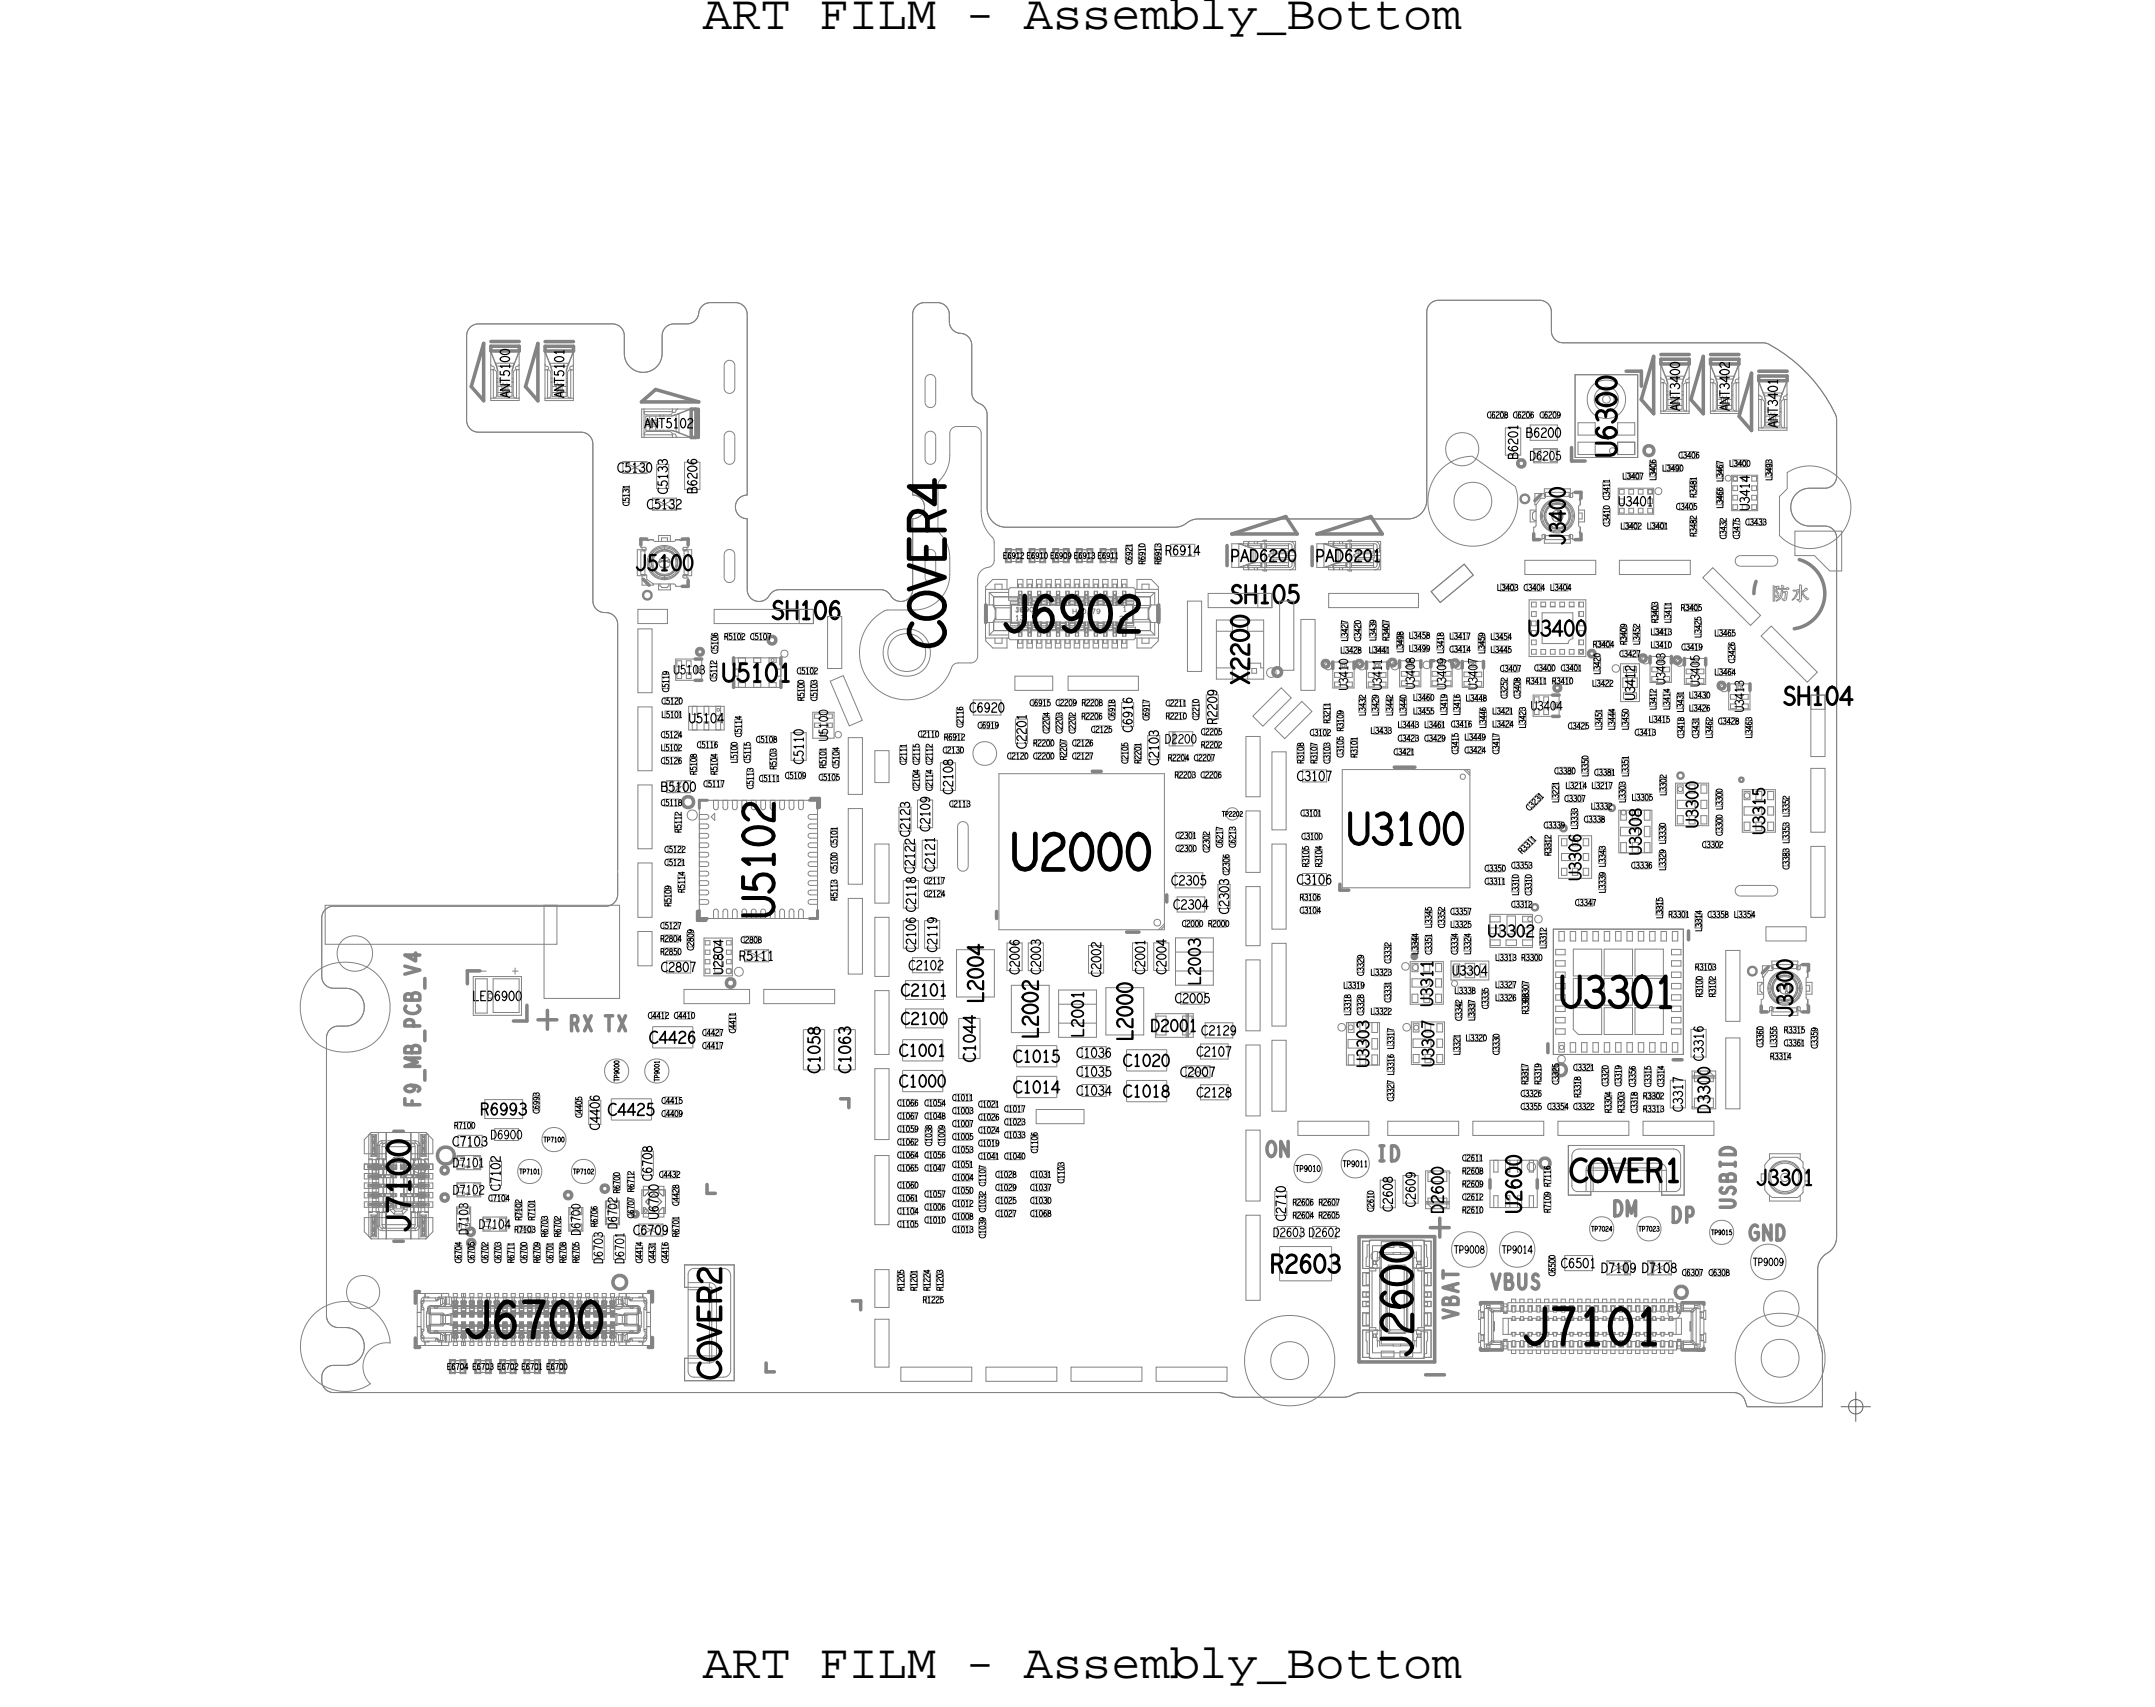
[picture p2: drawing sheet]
<svg xmlns="http://www.w3.org/2000/svg" width="91mm" height="72mm" viewBox="0 0 91 72" stroke-linecap="round" stroke-linejoin="round" font-family="sans-serif">
<defs><g id="words">
<g font-size="2.1">
<text x="29.7" y="1.2">ART FILM - Assembly_Bottom</text>
<text x="29.7" y="71">ART FILM - Assembly_Bottom</text>
</g>
<g font-size="1.5">
<text x="40" y="27.4" transform="rotate(-90 40 27.4)">COVER4</text>
<text x="64.4" y="56.8">J7101</text>
</g>
<g font-size="1.5" fill="#838383">
<text x="42.4" y="26.7">J6902</text>
<text x="19.6" y="56.6">J6700</text>
</g>
<g font-size="1.3">
<text x="32.7" y="38.8" transform="rotate(-90 32.7 38.8)">U5102</text>
<text x="66" y="42.6">U3301</text>
</g>
<text font-size="1.3" fill="#838383" x="59.7" y="57.4" transform="rotate(-90 59.7 57.4)">J2600</text>
<g font-size=".9">
<text x="17.3" y="52.1" transform="rotate(-90 17.3 52.1)">J7100</text>
<text x="66.4" y="50">COVER1</text>
<text x="30.5" y="58.3" transform="rotate(-90 30.5 58.3)">COVER2</text>
</g>
<g font-size=".8">
<text x="68.4" y="19.3" transform="rotate(-90 68.4 19.3)">U6300</text>
<text x="30.5" y="28.8">U5101</text>
<text x="32.6" y="26.2">SH106</text>
<text x="52" y="25.5">SH105</text>
<text x="75.4" y="29.8">SH104</text>
</g>
<text font-size=".8" fill="#838383" x="52.8" y="29" transform="rotate(-90 52.8 29)">X2200</text>
<g font-size=".7">
<text x="66.2" y="23.1" transform="rotate(-90 66.2 23.1)">J3400</text>
<text x="26.8" y="24.1">J5100</text>
<text x="64.6" y="26.9">U3400</text>
<text x="75.8" y="43.1" transform="rotate(-90 75.8 43.1)">J3300</text>
<text x="74.3" y="50.1">J3301</text>
</g>
<text font-size=".7" fill="#838383" x="64.4" y="51.3" transform="rotate(-90 64.4 51.3)">U2600</text>
<g font-size=".6" fill="#838383">
<text x="20.1" y="41.3">-</text>
<text x="21.5" y="41.3">+</text>
</g>
<g font-size=".5">
<text x="52.1" y="23.7">PAD6200</text>
<text x="55.7" y="23.7">PAD6201</text>
<text x="71.8" y="35" transform="rotate(-90 71.8 35)">U3300</text>
<text x="74.7" y="35.3" transform="rotate(-90 74.7 35.3)">U3315</text>
<text x="62.9" y="39.6">U3302</text>
<text x="66.9" y="37.2" transform="rotate(-90 66.9 37.2)">U3306</text>
<text x="69.4" y="36.2" transform="rotate(-90 69.4 36.2)">U3308</text>
<text x="48.7" y="43.6">D2001</text>
<text x="57.9" y="45.1" transform="rotate(-90 57.9 45.1)">U3303</text>
<text x="60.6" y="42.6" transform="rotate(-90 60.6 42.6)">U3311</text>
<text x="60.7" y="45.1" transform="rotate(-90 60.7 45.1)">U3307</text>
<text x="72.3" y="47.1" transform="rotate(-90 72.3 47.1)">D3300</text>
</g>
<text font-size=".5" fill="#838383" x="61.1" y="51.3" transform="rotate(-90 61.1 51.3)">D2600</text>
<g font-size=".4">
<text x="21.6" y="16.8" transform="rotate(-90 21.6 16.8)">ANT5100</text>
<text x="23.9" y="16.8" transform="rotate(-90 23.9 16.8)">ANT5101</text>
<text x="71.1" y="17.4" transform="rotate(-90 71.1 17.4)">ANT3400</text>
<text x="73.2" y="17.4" transform="rotate(-90 73.2 17.4)">ANT3402</text>
<text x="27.3" y="18.1">ANT5102</text>
<text x="28.2" y="20.9" transform="rotate(-90 28.2 20.9)">C5133</text>
<text x="64.7" y="19.5">D6205</text>
<text x="68.5" y="21.4">U3401</text>
<text x="74" y="21.6" transform="rotate(-90 74 21.6)">U3414</text>
<text x="75.2" y="18.1" transform="rotate(-90 75.2 18.1)">ANT3401</text>
<text x="28.5" y="28.5">U5103</text>
<text x="57" y="29.2" transform="rotate(-90 57 29.2)">U3410</text>
<text x="58.4" y="29.2" transform="rotate(-90 58.4 29.2)">U3411</text>
<text x="59.8" y="29.1" transform="rotate(-90 59.8 29.1)">U3408</text>
<text x="61.2" y="29.2" transform="rotate(-90 61.2 29.2)">U3409</text>
<text x="62.5" y="29.2" transform="rotate(-90 62.5 29.2)">U3407</text>
<text x="69.2" y="29.6" transform="rotate(-90 69.2 29.6)">U3412</text>
<text x="70.4" y="29" transform="rotate(-90 70.4 29)">U3403</text>
<text x="71.9" y="29" transform="rotate(-90 71.9 29)">U3405</text>
<text x="28" y="33.5">B5100</text>
<text x="29.1" y="30.6">U5104</text>
<text x="35" y="31.3" transform="rotate(-90 35 31.3)">U5100</text>
<text x="49.3" y="31.4">D2200</text>
<text x="64.8" y="30">U3404</text>
<text x="73.8" y="30.1" transform="rotate(-90 73.8 30.1)">U3413</text>
<text x="31.3" y="40.6">R5111</text>
<text x="38.7" y="40.3" transform="rotate(-90 38.7 40.3)">C2106 C2118 C2122</text>
<text x="61.4" y="41.2">U3304</text>
<text x="71.2" y="47" transform="rotate(-90 71.2 47)">C3317</text>
<text x="72.1" y="44.9" transform="rotate(-90 72.1 44.9)">C3316</text>
<text x="19.1" y="50.5">D7102</text>
<text x="19.1" y="49.4">D7101</text>
<text x="19.8" y="52.2" transform="rotate(-90 19.8 52.2)">D7103</text>
<text x="20.2" y="52">D7104</text>
<text x="20.7" y="48.2">D6900</text>
<text x="24.5" y="52.3" transform="rotate(-90 24.5 52.3)">D6700</text>
<text x="25.5" y="53.5" transform="rotate(-90 25.5 53.5)">D6703</text>
<text x="26.1" y="52" transform="rotate(-90 26.1 52)">D6702</text>
<text x="26.4" y="53.5" transform="rotate(-90 26.4 53.5)">D6701</text>
<text x="53.8" y="52.3">D2603 D2602</text>
</g>
<text font-size=".4" fill="#838383" x="27.9" y="51.6" transform="rotate(-90 27.9 51.6)">U6700</text>
<g font-size=".3">
<text x="26.6" y="21.4" transform="rotate(-90 26.6 21.4)">C5131</text>
<text x="42.4" y="23.6">E6912 E6910 E6909 E6913 E6911</text>
<text x="49.1" y="23.9" transform="rotate(-90 49.1 23.9)">R6913</text>
<text x="68.1" y="21.1" transform="rotate(-90 68.1 21.1)">C3411</text>
<text x="71.8" y="21" transform="rotate(-90 71.8 21)">R3481</text>
<text x="73.8" y="22.2">C3433</text>
<text x="64.6" y="28.9">R3411</text>
<text x="65.7" y="28.9">R3410</text>
<text x="69.8" y="26.9">L3413</text>
<text x="70.1" y="26.3" transform="rotate(-90 70.1 26.3)">R3403</text>
<text x="70.7" y="26.3" transform="rotate(-90 70.7 26.3)">L3411</text>
<text x="28.8" y="35.2" transform="rotate(-90 28.8 35.2)">R5112</text>
<text x="31.9" y="33.4" transform="rotate(-90 31.9 33.4)">C5113</text>
<text x="32.1" y="33.1">C5111</text>
<text x="32.8" y="32.5" transform="rotate(-90 32.8 32.5)">R5103</text>
<text x="34.9" y="32.5" transform="rotate(-90 34.9 32.5)">R5101</text>
<text x="38.3" y="32.3" transform="rotate(-90 38.3 32.3)">C2111</text>
<text x="40.2" y="34.1">C2113</text>
<text x="55" y="34.5">C3101</text>
<text x="55.2" y="32.3" transform="rotate(-90 55.2 32.3)">R3108</text>
<text x="55.7" y="32.3" transform="rotate(-90 55.7 32.3)">R3107</text>
<text x="56.3" y="32.3" transform="rotate(-90 56.3 32.3)">C3103</text>
<text x="56.3" y="30.6" transform="rotate(-90 56.3 30.6)">R3211</text>
<text x="56.8" y="30.9" transform="rotate(-90 56.8 30.9)">R3109</text>
<text x="57.4" y="32" transform="rotate(-90 57.4 32)">R3101</text>
<text x="58" y="31">L3433</text>
<text x="64.7" y="34.3" transform="rotate(-45 64.7 34.3)">C3231</text>
<text x="65.3" y="35">C3339</text>
<text x="66.7" y="35.1" transform="rotate(-90 66.7 35.1)">L3333</text>
<text x="67" y="34.8">C3338</text>
<text x="67.3" y="34.2">L3332</text>
<text x="67.5" y="32.8">C3381</text>
<text x="68.8" y="33.9" transform="rotate(-90 68.8 33.9)">L3303</text>
<text x="68.9" y="32.8" transform="rotate(-90 68.9 32.8)">L3351</text>
<text x="69.2" y="31.1">C3413</text>
<text x="70.5" y="35.7" transform="rotate(-90 70.5 35.7)">L3330</text>
<text x="71.2" y="30.1" transform="rotate(-90 71.2 30.1)">L3431</text>
<text x="71.9" y="31.2" transform="rotate(-90 71.9 31.2)">C3431</text>
<text x="75.7" y="35.7" transform="rotate(-90 75.7 35.7)">L3353</text>
<text x="29" y="37.8" transform="rotate(-90 29 37.8)">R5114</text>
<text x="35.4" y="38.1" transform="rotate(-90 35.4 38.1)">R5113</text>
<text x="55" y="38.1">R3106</text>
<text x="55.4" y="36.7" transform="rotate(-90 55.4 36.7)">R3105</text>
<text x="55.9" y="36.7" transform="rotate(-90 55.9 36.7)">R3104</text>
<text x="56.8" y="41.8">L3319</text>
<text x="58" y="41.3">L3323</text>
<text x="58.8" y="40.7" transform="rotate(-90 58.8 40.7)">C3332</text>
<text x="60.6" y="40.4" transform="rotate(-90 60.6 40.4)">C3351</text>
<text x="61.7" y="40.4" transform="rotate(-90 61.7 40.4)">C3334</text>
<text x="62.8" y="37.4">C3311</text>
<text x="63.3" y="40.6">L3313</text>
<text x="63.9" y="36.7">C3353</text>
<text x="63.9" y="38.4">C3312</text>
<text x="64.2" y="37.9" transform="rotate(-90 64.2 37.9)">L3310</text>
<text x="64.4" y="40.6">R3300</text>
<text x="64.4" y="36.1" transform="rotate(-45 64.4 36.1)">R3311</text>
<text x="64.8" y="37.9" transform="rotate(-90 64.8 37.9)">C3310</text>
<text x="65.4" y="40.1" transform="rotate(-90 65.4 40.1)">L3312</text>
<text x="65.6" y="36.2" transform="rotate(-90 65.6 36.2)">R3312</text>
<text x="67.9" y="37.8" transform="rotate(-90 67.9 37.8)">L3339</text>
<text x="67.9" y="36.7" transform="rotate(-90 67.9 36.7)">L3343</text>
<text x="69" y="36.7">C3336</text>
<text x="70.3" y="38.8" transform="rotate(-90 70.3 38.8)">L3315</text>
<text x="70.6" y="38.8">R3301</text>
<text x="71.7" y="41">R3103</text>
<text x="72" y="39.4" transform="rotate(-90 72 39.4)">L3314</text>
<text x="75.7" y="36.8" transform="rotate(-90 75.7 36.8)">C3383</text>
<text x="40.3" y="46.6">C1011</text>
<text x="57.1" y="42.9" transform="rotate(-90 57.1 42.9)">L3318</text>
<text x="58.8" y="42.4" transform="rotate(-90 58.8 42.4)">C3331</text>
<text x="59" y="45.5" transform="rotate(-90 59 45.5)">L3316</text>
<text x="59" y="44.4" transform="rotate(-90 59 44.4)">L3317</text>
<text x="61.5" y="42">L3338</text>
<text x="61.8" y="44.6" transform="rotate(-90 61.8 44.6)">L3321</text>
<text x="62.4" y="43.2" transform="rotate(-90 62.4 43.2)">L3337</text>
<text x="63" y="42.7" transform="rotate(-90 63 42.7)">C3335</text>
<text x="63.4" y="44.6" transform="rotate(-90 63.4 44.6)">C3330</text>
<text x="64.6" y="45.9" transform="rotate(-90 64.6 45.9)">R3317</text>
<text x="64.7" y="42.9" transform="rotate(-90 64.7 42.9)">R3308</text>
<text x="65.2" y="45.9" transform="rotate(-90 65.2 45.9)">R3319</text>
<text x="66.6" y="45.3">C3321</text>
<text x="66.9" y="46.4" transform="rotate(-90 66.9 46.4)">R3318</text>
<text x="68.2" y="47.1" transform="rotate(-90 68.2 47.1)">R3304</text>
<text x="68.6" y="45.9" transform="rotate(-90 68.6 45.9)">C3319</text>
<text x="68.7" y="47.1" transform="rotate(-90 68.7 47.1)">R3303</text>
<text x="69.3" y="47.1" transform="rotate(-90 69.3 47.1)">C3318</text>
<text x="69.5" y="46.5">R3302</text>
<text x="69.5" y="47">R3313</text>
<text x="69.8" y="46" transform="rotate(-90 69.8 46)">C3315</text>
<text x="70.4" y="46" transform="rotate(-90 70.4 46)">C3314</text>
<text x="72" y="42.2" transform="rotate(-90 72 42.2)">R3100</text>
<text x="72.6" y="42.2" transform="rotate(-90 72.6 42.2)">R3102</text>
<text x="74.9" y="44.8">R3314</text>
<text x="75.5" y="43.7">R3315</text>
<text x="75.5" y="44.2">C3361</text>
<text x="21.7" y="53.4" transform="rotate(-90 21.7 53.4)">R6711</text>
<text x="21.8" y="52.1">R7103</text>
<text x="22.6" y="51.6" transform="rotate(-90 22.6 51.6)">R7101</text>
<text x="40.3" y="52.1">C1013</text>
<text x="42.5" y="48.1">C1033</text>
<text x="43.6" y="49.8">C1031</text>
<text x="45" y="50" transform="rotate(-90 45 50)">C1103</text>
<text x="61.5" y="53">TP9008</text>
<text x="63.5" y="53">TP9014</text>
<text x="65.6" y="50.2" transform="rotate(-90 65.6 50.2)">R7116</text>
<text x="74.1" y="53.5">TP9009</text>
<text x="18.9" y="57.9">E6704</text>
<text x="20" y="57.9">E6703</text>
<text x="21" y="57.9">E6702</text>
<text x="22.1" y="57.9">E6701</text>
<text x="23.1" y="57.9">E6700</text>
<text x="38.8" y="54.6" transform="rotate(-90 38.8 54.6)">R1201</text>
<text x="39.9" y="54.6" transform="rotate(-90 39.9 54.6)">R1203</text>
</g>
<g font-size=".2" fill="#838383">
<text x="42.9" y="26.2">13</text>
<text x="45.4" y="26">H=0.79</text>
<text x="47.5" y="25.9">1</text>
</g>
</g></defs>
<!-- layer: Board Outline -->
<g fill="none" stroke="#838383" stroke-width=".04">
<path d="M19.7 14.2v3.6zM19.7 17.8l.2 .3 .3 .2M19.9 13.8l.3-.1h5.8l.3 .1 .1 .2v1a.8 .8 0 0 0 .8 .7 .8 .8 0 0 0 .8-.8v-.8l.1-.2 .3-.2 .9-.1 .2-.2 .1-.4 .2-.1 1.4-.1 .4 .3v7.8l-.3 .2-.2 .4 .2 .3 .3 .1v3.1l.1 .2 .2 .2h.4l.4-.4 .3-.1h4.3l.3 .1 .2 .4h.3h.2l.2-.2 .1-.3v-3l.4-.1 .1-.3-.1-.4-.4-.2v-7.6l.1-.3 .3-.2h.7l.3 .1 .1 .3 .2 .7 .2 .2 .4 .1 .2 .2v2.3l.1 .2 .5 .3 .1 .3v4a.8 .8 0 0 0 .8 .8h7.2l.9-.4h8.9a.8 .8 0 0 0 .8-.8v-7.9l.1-.3 .2-.2h4.6l.3 .4 .1 1.1 .2 .2 .2 .1h8.5a5.9 5.9 0 0 1 3.1 3.2v2.6l-.4 .3-.8 .1a.8 .8 0 0 0-.7 .8 .8 .8 0 0 0 .8 .7l.8 .1 .2 .2 .1 .2v29.7a1.23 1.23 0 0 1-.7 .8l-.1 .4v2.7l.2 1v2.2h-3.2l-.2-.4-.3-.2h-15.8l-.7 .2h-4.6l-.8-.2h-37.4l-.3-.1-.2-.4 .1-.5 .3-.1 .7-.1a.8 .8 0 0 0 .7-.8 .8 .8 0 0 0-.8-.8h-.5l-.3-.4v-11.8l.1-.3 .2-.1 .6-.1a.8 .8 0 0 0 .7-.8 .8 .8 0 0 0-.8-.8h-.7l-.3-.4v-2.6l.1-.3 .2-.1 11.8-.1 .3-.1 .1-.3v-11.5l-.1-.4-.7-.2-.2-.3v-6.8l-.2-.3-.3-.1h-4.4l-.3-.1-.2-.4v-3.6zM20.2 13.7h5.7zM20.2 13.7l-.3 .1-.2 .4M20.2 18.3h4.4zM24.6 18.3l.3 .1 .2 .4M25.1 18.8v6.6zM25.9 13.7l.4 .2 .1 .3M26.4 14.2v.7zM26.4 14.9a.8 .8 0 0 0 .8 .8 .8 .8 0 0 0 .8-.8M28 14.2v.7z"/>
<path d="M28.5 13.7h.6zM28.5 13.7l-.3 .1-.2 .4M30.1 12.8h1zM30.1 12.8l-.4 .2-.3 .6-.3 .1M30.6 15.5l.1-.2 .2-.1 .1 .1 .1 .2M30.6 18.5l.1-.2 .2-.1 .1 .1 .1 .2M30.6 15.5v.9zM30.6 18.5v.9zM30.6 16.4l.1 .2h.2h.1l.1-.2M30.6 19.4l.1 .2h.2h.1l.1-.2M31.1 18.5v.9zM31.1 15.5v.9z"/>
<path d="M31.1 12.8l.4 .2 .1 .3M31.6 13.3v7.6zM38.6 13.3v7.6zM39.1 12.8h.6zM39.1 12.8l-.3 .1-.2 .4M39.1 18.5l.1-.2 .2-.1 .1 .1 .1 .2M39.1 16.1l.1-.2 .2-.1 .1 .1 .1 .2M39.1 16.1v.9zM39.1 18.5v.9zM39.1 19.4l.1 .2h.2h.1l.1-.2M39.1 17l.1 .2h.2h.1l.1-.2M39.6 18.5v.9z"/>
<path d="M39.6 16.1v.9zM39.7 12.8l.3 .2 .2 .3M40.2 13.3v.3zM40.2 13.6l.1 .3 .6 .3 .2 .4M41.1 14.6v2zM41.1 16.6l.1 .3 .5 .4 .1 .2M41.8 17.5v4zM60.4 13.2v7.9zM60.9 12.7h4.2zM60.9 12.7l-.4 .1-.1 .4M60.9 19.9l.7-.5 .7-.1 1.8 1.3a1.9 1.9 0 0 1-2.2 2.5 1.9 1.9 0 0 1-1-3.2zM65.1 12.7l.4 .2 .1 .3"/>
<path d="M65.6 13.2v.8zM65.6 14l.2 .3 .3 .2M66.1 14.5h8.5zM74.6 14.5a5.5 5.5 0 0 1 3.1 3M75.6 20a1.75 1.75 0 0 1 2.4 .4 1.75 1.75 0 0 1-.3 2.4 1.75 1.75 0 0 1-2.4-.1v-1.7l.3-.3zM77.7 17.5v.2M77.7 17.7v2.4zM13.6 38.8v2.5zM13.8 38.3h9.8v1.6h-9.8zM14.1 38.3h11.5zM14.1 38.3l-.3 .2-.2 .3M23 38.3h3.2v3.9h-3.2z"/>
<path d="M25.1 25.4l.1 .4 .4 .1M25.6 25.9h.1M25.6 25.9l.4 .2 .1 .3M26.1 37.8l-.1 .4-.4 .1M26.1 26.4v10.4zM26.1 36.9v.9zM30.6 23.5l.1-.2 .2-.1 .1 .1 .1 .2M30.6 23.5v.9zM30.6 24.4l.1 .2h.2h.1l.1-.2M31.1 23.5v.9zM31.6 21.9v3zM31.6 20.9l-.3 .2-.2 .3 .2 .4 .3 .1"/>
<path d="M31.6 24.9l.2 .4 .3 .1 .3-.1 .3-.3 .3-.1M33 24.9h4.2zM38.6 21.9v3zM38.6 24.9l-.1 .4-.4 .1-.3-.1-.3-.3-.3-.1M40.5 35l.1-.2 .1-.1 .2 .1 .1 .2M40.5 35v1.6zM40.5 36.6l.1 .2h.1h.2l.1-.2M41 35v1.6zM41.8 21.5a.8 .8 0 0 0 .8 .8M42.6 22.3h7.1zM50.2 22.1l-.5 .2M50.7 21.9h8.9z"/>
<path d="M50.7 21.9l-.5 .2M60.4 21.1a.8 .8 0 0 1-.8 .8M73.6 23.5h1.4zM73.6 37.4h1.4zM73.6 23.9h1.4zM73.6 37.9h1.4zM73.6 23.5l-.1 .1-.1 .1 .1 .2 .1 .1M73.6 37.4l-.1 .1-.1 .2 .1 .1 .1 .1M75 23.5l.1 .1 .1 .1v.2h-.2M75 37.4l.1 .1 .1 .2v.1l-.2 .1M75 25.4h.1M75 24.8v.6z"/>
<path d="M75 24.8h.1zM75.1 24.8v.6zM75.1 24.8h.1zM75.1 25.2h.1M75.1 25.2h.1zM75.1 25h.1M75.1 25l.1 .1zM75.1 25.4h.2zM75.1 25.4h.1M75.1 25.4l.2-.1zM75.1 25.3h.1M75.2 25.3h.1"/>
<path d="M75.2 25h.1M75.2 25.1h.1M75.2 24.8l-.1 .2zM75.2 25.2h.1M75.2 24.8h.1M75.2 24.8h.1zM75.2 25l.1 .1zM75.2 24.9h.1M75.2 24.9h.4zM75.2 24.9v.1zM75.2 24.9h.2zM75.3 25.1h.1"/>
<path d="M75.3 25.2l-.1 .1zM75.3 25.2h.1M75.3 24.8h.1M75.3 25.4l.1-.1zM75.3 25.2v.1zM75.3 25.1v.1zM75.4 24.8h.1M75.4 24.9l-.1 .2zM75.4 24.8v.1zM75.4 24.9h.1M75.4 25.4h.1M75.4 25.3h.1"/>
<path d="M75.4 25.2v.1zM75.4 25.3h.1zM75.4 25h.1zM75.4 25.1h.1zM75.4 25.1v.1zM75.5 24.8h.1M75.4 24.9h.3zM75.4 24.9v.1zM75.5 25.4h.1M75.5 25.3h.1M75.5 25.1v.2zM75.6 25h.1"/>
<path d="M75.6 24.8h.1M75.6 25.1h.1M75.6 24.8v.1zM75.6 25.1v.3zM75.6 24.8l.1 .1zM75.8 25.4h.1M75.8 25.4l.1-.1zM75.9 25h.1M75.9 25h.1zM75.9 25.3h.1zM75.9 22.5h2v1.7h-.5l-.6-.7h-.9zM76 25.2l-.1 .1z"/>
<path d="M76 25.1v.1zM76 25.4h.1zM76 25.4h.1M76 25.2v.1zM76 25v.1zM76.1 24.9h.1M76.1 24.9v.1zM76.1 25.4h.1M76.1 25h.1M76.1 25l-.1 .2zM76.1 25.5l.1-.1zM76.1 25.5h.1"/>
<path d="M76.1 24.7v.7zM76.1 24.7l.1 .1zM76.2 24.9l.1 .1zM76.2 24.8h.1M76.2 24.8v.1zM76.2 25v.4zM76.2 25v.1zM76.2 25.4h.1M76.2 25.1l.1 .1zM76.3 25.1v.1zM76.3 25.1l.1-.1zM76.3 25.2h.1"/>
<path d="M76.3 25.2h.1zM76.3 25.2l.2 .2zM76.4 25.2l.1 .1zM76.4 24.9h.1M76.4 24.9l-.1 .1zM76.4 24.9h.1zM76.4 25h.1M76.5 24.9h.1M76.5 25.3h.1M76.5 25.4h.1M76.6 20.6a.8 .8 0 0 0-.8 .8 .8 .8 0 0 0 .8 .8M76.6 20.6h.6z"/>
<path d="M76.6 22.2h.6zM77.2 22.2l.4 .2 .1 .3M77.7 20.1l-.1 .4-.4 .1M77.7 22.7v29.6zM13.3 55.6a1.9 1.9 0 0 1 2-.4 1.9 1.9 0 0 1 1.2 1.6 1.01 1.01 0 0 0-1 .6 1.01 1.01 0 0 0 .2 1.1 1.9 1.9 0 0 1-2.6-.3 1.9 1.9 0 0 1 .2-2.6zM13.6 58.2v.2zM13.6 41.3l.2 .3 .3 .2M13.6 58.4l.2 .3 .3 .2M13.8 43.9v11.7zM13.8 55.6l.2 .4 .3 .1M14.1 58.9h37.4zM14.1 41.8h.5z"/>
<path d="M14.1 57.7h.5zM14.1 57.7l-.3 .2-.2 .3M14.3 43.4h.3zM14.3 56.1h.3zM14.3 43.4l-.3 .1-.2 .4M14.6 41.8a.8 .8 0 0 1 .8 .8 .8 .8 0 0 1-.8 .8M14.6 56.2a.8 .8 0 0 1 .8 .7 .8 .8 0 0 1-.8 .8M51.5 58.9l.8 .2M52.3 59.1h4.5zM57.6 58.9l-.8 .2M57.6 58.9h15.8zM73.4 58.9l.2 .1 .2 .2"/>
<path d="M73.8 59.2l.1 .3zM73.9 59.5h3.2zM76.9 53.7v2.6zM76.9 56.3v.2M76.9 56.5l.2 .6zM77.1 57.1v.2M77.1 57.3v2.2zM77.7 52.3a1.21 1.21 0 0 1-.7 .9l-.1 .5"/>
<circle cx="61.9" cy="19" r=".71"/>
<circle cx="38.4" cy="27.6" r=".81"/>
<circle cx="41.7" cy="31.9" r=".5"/>
<circle cx="62.3" cy="21.2" r=".81"/>
<circle cx="14.6" cy="42.6" r="1.92"/>
<circle cx="15" cy="40.3" r=".76"/>
<circle cx="15.4" cy="54.7" r=".71"/>
<circle cx="54.6" cy="57.6" r="1.92"/>
<circle cx="54.6" cy="57.6" r=".81"/>
<circle cx="75.3" cy="57.5" r=".81"/>
<circle cx="75.3" cy="57.5" r="1.92"/>
<circle cx="75.4" cy="55.4" r=".76"/>
</g>
<g fill="none" stroke="#838383" stroke-width=".15">
<path d="M20.8 14.4h1.2zM23.1 14.4h1.2zM29.5 17.3v1.2zM66.5 18.9v.6zM66.5 19.5h.6zM68.8 15.7h.6zM69.4 15.7v.6zM70.3 15h1.2zM72.4 15h1.2zM74.4 15.7h1.2zM29.5 38.5v.4zM29.5 38.9h.4z"/>
<path d="M34.3 33.8h.4zM34.7 33.8v.3zM41.7 26.1v.1zM42.2 38.5v.3zM46.2 32.6h.4zM47.7 39.4h.5zM49 25.8v.4zM49.4 37.8v.3zM51.9 23.1v.8zM55.5 23.1v.8zM56.7 37.4v.2zM56.7 37.6h.4z"/>
<path d="M59 32.4h.9zM71.4 39.4v.3zM74.3 24.6l-.1 .5M76.1 23.7a1.5 1.5 0 0 1 1.1 1.5 1.5 1.5 0 0 1-1.3 1.4M16.7 47.8h.4zM16.7 52.5h.4zM17.6 54.6v.5zM17.6 54.6h.1zM17.6 56.6v.4zM17.6 57h.2zM19.8 41.1h.5zM19.8 41.1v.5z"/>
<path d="M21.7 43.2h.6zM22.3 42.5v.7zM22.8 43.1h.8zM23.2 42.7v.8zM27.4 57h.2zM27.4 54.6h.2zM27.6 56.6v.4zM27.6 54.6v.5zM29.9 50.5h.4zM29.9 50.1v.4zM32.4 57.6v.4zM32.4 58h.4z"/>
<path d="M35.6 46.5h.3zM35.9 46.5v.3zM36.1 55h.3zM36.4 55v.4zM60.3 58.1h.8zM60.5 51.9h.8zM60.9 51.5v.8zM62.6 55.1v.1zM62.6 57v.1zM62.7 55.1h.3zM62.7 57.1h.3zM65.5 44.1v.4z"/>
<path d="M70.8 44.8h.4zM71.8 57.1h.3zM71.8 55.1h.3zM72.1 57v.1zM72.1 55.1v.1z"/>
</g>
<!-- layer: Components -->
<g fill="none" stroke="#838383" stroke-width=".15">
<path d="M19.9 16.3l.6 .6zM20.5 14.5l-.6 1.8zM20.5 14.5v2.4zM20.8 14.8h1.2zM20.8 14.6v.2zM20.8 14.6h1.2zM22 14.6v.2zM22.2 16.4l.6 .6zM22.8 14.5l-.6 1.9zM22.8 14.5v2.5zM23.1 14.8h1.2zM23.1 14.6v.2z"/>
<path d="M23.1 14.6h1.2zM24.3 14.6v.2zM27.1 17h2.5zM27.1 17l.6-.5zM27.7 16.5l1.9 .5zM29.2 18.5h.2zM29.2 17.3h.2zM29.2 17.3v1.2zM29.4 17.3v1.2zM64.2 19.5l.2-.1 .1 .1v.2h-.1h-.2zM69.4 16.9l.6 .6zM69.6 19l.2-.1 .1 .1v.2l-.1 .1-.2-.1z"/>
<path d="M70 15.1l-.6 1.8zM70 15.1v2.4zM70.3 15.4h1.2zM70.3 15.2v.2zM70.3 15.2h1.2zM71.5 15.2v.2zM71.5 16.9l.6 .6zM72.1 15.1l-.6 1.8zM72.1 15.1v2.4zM72.4 15.4h1.2zM72.4 15.2v.2zM72.4 15.2h1.2z"/>
<path d="M73.6 15.2v.2zM73.6 17.6l.5 .6zM74.1 15.8l-.5 1.8zM74.1 15.8v2.4zM74.4 16.1h1.2zM74.4 15.9v.2zM74.4 15.9h1.2zM75.6 15.9v.2zM27.1 22.8v.2zM27.1 22.8h.3zM27.2 24.5l.3 .2zM28.9 22.8h.2z"/>
<path d="M28.9 24.8h.2zM28.9 33.8l.2-.1 .2 .1v.3l-.2 .1-.2-.1zM29.1 22.8v.2zM29.1 24.5v.3zM29.4 28.8h.3zM29.4 27.9h.3zM29.5 27.5l.1-.1 .1 .1v.1l-.1 .1-.1-.1zM31 27.8v.3zM32.5 27l.2-.1 .1 .1v.2h-.1h-.2zM33 27.8v.3zM41.7 25.6v.7zM49 25.6v.7z"/>
<path d="M52.1 22.6l2.3-.8zM52.1 22.6h2.8zM53.9 28.3l.1-.1 .2 .1v.2l-.2 .1-.1-.1zM54.4 21.8l.5 .8zM55.7 22.6l2.3-.8zM55.7 22.6h2.8zM56 28l.1-.1 .1 .1v.1l-.1 .1-.1-.1zM56.4 28v.3zM57.3 28v.3zM57.4 28l.1-.1 .1 .1v.1l-.1 .1-.1-.1zM57.8 28v.3zM58 21.8l.5 .8z"/>
<path d="M58.7 28v.3zM58.8 28l.1-.1 .1 .1v.1l-.1 .1-.1-.1zM59.2 27.9v.3zM60.1 27.9v.3zM60.5 27.9v.3zM60.5 27.9h.2zM61.3 27.9h.1zM61.4 28l.2-.1 .1 .1v.1l-.1 .1-.2-.1zM61.4 27.9v.3zM61.9 28v.3zM62.8 28v.3zM64.9 22.6v.2z"/>
<path d="M64.9 22.8h.2zM64.9 21.2l.3-.3zM65.7 30.3h.3zM65.7 29.4h.3zM65.8 29h.1h.1v.2h-.1h-.1zM66.6 20.8h.3zM66.6 22.8h.3zM66.9 20.8v.3zM66.9 22.6v.2zM67.2 27.6l.1-.1 .2 .1v.1l-.2 .1-.1-.1zM69.4 27.8l.1-.1 .1 .1v.1l-.1 .1-.1-.1zM69.8 27.8v.2z"/>
<path d="M70.7 27.8v.2zM70.8 27.9l.2-.1 .1 .1v.1l-.1 .1-.2-.1zM71.3 27.8v.3zM72.2 27.8v.3zM72.7 28.9h.1h.2v.2h-.2h-.1zM73.1 28.9v.3zM74 28.9v.3zM18.6 48.6l.3-.1 .2 .1 .1 .3-.1 .2-.2 .1-.3-.1-.1-.2zM18.7 50.6l.1-.1 .1 .1v.1l-.1 .1-.1-.1zM18.7 49.4l.1-.1 .1 .1v.2h-.1h-.1zM19.8 52l.1-.1 .1 .1v.2h-.1h-.1zM19.8 52.5l.1-.1 .2 .1v.1l-.2 .1-.1-.1z"/>
<path d="M23.9 50.5l.1-.1 .2 .1v.1l-.2 .1-.1-.1zM25.5 50.2l.1-.1 .1 .1v.1l-.1 .1-.1-.1zM26 54l.2-.1 .2 .1 .1 .2-.1 .2-.2 .1-.2-.1-.1-.2zM26.8 51.3l.1-.1 .1 .2-.1 .1zM30.8 41.5l.1-.1 .2 .1v.2l-.2 .1-.1-.1zM57.5 57.6h3.2zM57.5 52.3h3.2zM57.5 52.3v5.3zM59.7 40.4h.1h.1l-.1 .1zM60.7 52.3v5.3zM62.7 57.1h.9zM62.7 55.1h.9z"/>
<path d="M63 49.9v.3zM65 49.9v.3zM65.2 49.1l.2-.1 .2 .1v.2l-.2 .1-.2-.1zM65.8 45.1l.2-.1 .2 .1 .1 .1-.1 .2-.2 .1-.2-.1v-.2zM70.9 54.5l.2-.1 .2 .1 .1 .2-.1 .1-.2 .1-.2-.1v-.1zM71.2 57.1h.9zM71.2 55.1h.9zM74.5 42.6v.2zM74.5 42.8h.3zM74.6 41.1l.2-.2zM76.3 40.8h.2zM76.3 42.8h.2z"/>
<path d="M76.5 40.8v.2zM76.5 42.5v.3z"/>
</g>
<g fill="none" stroke="#838383" stroke-width=".04">
<path d="M20.8 14.8h.1M20.8 14.6v.2zM20.8 15.4v.2zM20.8 14.8v.6zM20.8 15.6h.1zM20.8 14.6h1.2zM20.8 16.9h1.2zM20.8 16.8h1.2zM20.8 16.8v.1zM20.8 15.6v1.2zM20.8 15.4l.1 .1-.1 .1M20.8 14.9h.1"/>
<path d="M20.8 14.8h1.2zM20.8 14.9l.2 .5zM20.9 15.6v1.2zM20.9 15.6l.1 .2M21 15.4h.1M21 15.4h.8zM21 15.4v.1zM21 15.5h.1M21 15.5h.7zM21 15.5l.1 .1zM21 15.5l.1 .2zM21 16h.1"/>
<path d="M21 15.8v.9zM21 16.2h.1M21 16.7l-.1 .1M21.1 15.6v.1M21.1 16.8h.2zM21.1 16.6h.6zM21.1 15.7v1.1zM21.1 16.3h.1zM21.7 16h.1M21.7 16.2h.1M21.7 15.7v1.1zM21.7 15.5h.1"/>
<path d="M21.7 15.8v.9zM21.7 16.7l.1 .1M21.7 15.5v.2zM21.7 15.5v.1zM21.7 15.4h.1M21.8 15.4h.1M21.8 15.4l-.1 .1zM21.8 15.6h.2zM21.8 15.6l-.1 .2M21.9 15.6v1.2zM21.9 14.9h.1M21.9 14.9l-.1 .5z"/>
<path d="M22 14.8h.1M22 14.9h-.1M22 15.4v.2zM22 14.8v.6zM22 14.6v.2zM22 15.6v1.2zM22 16.8v.1zM22 15.4l-.2 .1 .1 .1M23.1 14.8h.1M23.1 14.6v.2zM23.1 15.4v.2zM23.1 14.8v.6z"/>
<path d="M23.1 15.6h.1zM23.1 14.6h1.2zM23.1 16.9h1.2zM23.1 16.8h1.2zM23.1 16.8v.1zM23.1 15.6v1.2zM23.1 15.4l.1 .1-.1 .1M23.1 14.9h.1M23.1 14.8h1.2zM23.1 14.9l.2 .5zM23.2 15.6v1.2zM23.2 15.6l.1 .2"/>
<path d="M23.3 15.4h.1M23.3 15.4h.8zM23.3 15.4v.1zM23.3 15.5h.1M23.3 15.5h.7zM23.3 15.5v.1zM23.3 15.5v.2zM23.3 16.7l-.1 .1M23.3 16h.1M23.3 15.8v.9zM23.3 16.2h.1M23.3 15.6l.1 .1"/>
<path d="M23.4 16.8h.2zM23.4 16.6h.6zM23.4 15.7v1.1zM23.4 16.3h.1zM24 16h.1M24 16.2h.1M24 15.7v1.1zM24 15.5h.1M24 15.8v.9zM24 16.7l.1 .1M24 15.5v.2zM24 15.5v.1z"/>
<path d="M24 15.4h.1M24.1 15.4l-.1 .1zM24.1 15.4h.1M24.1 15.6h.2zM24.1 15.6l-.1 .2M24.1 15.6v1.2zM24.2 14.9h.1M24.2 14.9l-.1 .5zM24.3 14.8h.1M24.3 14.9h-.1M24.3 15.4v.2zM24.3 14.8v.6z"/>
<path d="M24.3 14.6v.2zM24.3 15.6v1.2zM24.3 16.8v.1zM24.3 15.4l-.2 .1 .1 .1M26.4 19.5v.5zM26.4 19.5h1zM26.4 19.5l1 .5zM27.1 17.3v1.2zM27.1 18.5h.1zM27.1 17.3h.1zM27.2 18.5h1.2zM27.2 17.3v1.2z"/>
<path d="M27.2 17.3h1.2zM27.2 18.4h1.3zM27.2 17.4l.2 .1M27.2 17.4h1.3zM27.3 18.2h1.1zM27.3 17.6v.2zM27.3 17.6h1.1zM27.4 19.5v.5zM27.4 17.5h.9zM27.4 18.2h.9zM27.4 18.2l-.2 .2M27.5 17.6v.6z"/>
<path d="M27.7 17.6v.2zM27.8 19.6v1.1zM27.8 19.6h.5zM27.9 17.5h.1M27.9 18.2h.1M28.1 17.5h.1M28.1 18.2h.1M28.3 19.6v1.1zM28.3 18.3l.1 .1M28.4 17.6l.2-.1zM28.4 18.2l.2 .1zM28.4 17.3h.3z"/>
<path d="M28.4 17.3v.1zM28.4 18.4v.1zM28.4 18.5h.3zM28.4 18.4h.1l.2 .1M28.4 17.4l-.1 .1M28.5 18.2l.1 .1zM28.5 17.6l.1-.1zM28.5 17.6h-.1M28.6 18.3h.1M28.6 17.6h.1M28.6 17.5h.1zM28.6 18.3h.1z"/>
<path d="M28.6 17.5v.8zM28.6 17.5h.1M28.7 18.3h.1M28.7 17.5h.1M28.7 17.3h.6zM28.7 18.5h.6zM28.7 17.3l-.2 .1h-.1M28.7 17.5l.5-.2zM28.7 18.3l.5 .2zM28.7 17.5v.8zM29 19.5h.6zM29 19.5v1.2z"/>
<path d="M29.2 18.5h.1M29.2 17.3h.1M29.2 17.3v1.2zM29.3 17.3h.1zM29.3 18.5h.1zM29.3 17.3h-.1M29.4 17.3v1.2zM29.6 19.5v1.2zM40.2 18.3v1zM40.2 19.3l-.1 .5-.3 .5M40.5 18l-.2 .1-.1 .2M40.5 18h.7z"/>
<path d="M41.2 18l.2 .1 .1 .2M41.5 18.3v3.3zM63.1 17.7h.6zM63.1 17.4v.3zM63.1 17.4h.6zM63.7 17.4v.3zM63.7 19.2h.6zM63.7 18.1v1.1zM63.7 18.1h.6zM64.2 17.7h.6zM64.2 17.4v.3zM64.2 17.4h.6z"/>
<path d="M64.3 18.1v1.1zM64.7 18.6h1.2zM64.7 18v.6zM64.7 18h1.2zM64.8 17.4v.3zM64.9 19.6h1zM64.9 19v.2zM64.9 19h.3zM64.9 19v.6zM64.9 19h1zM65.2 19v.2zM65.3 17.7h.6z"/>
<path d="M65.3 17.4h.6zM65.3 17.4v.3zM65.6 19h.2zM65.6 19v.5zM65.8 19v.2zM65.9 19v.6zM65.9 17.4v.3zM65.9 18v.6zM66.6 15.8h2.7zM66.6 15.8v3.5zM66.6 19.3h2.7zM66.8 19.2h.7z"/>
<path d="M66.8 18.4h.7zM66.8 18.7v.5zM66.8 18.7h.7zM66.8 17.9v.5zM66.8 17.9h.7zM67.5 18.7v.5zM67.5 17.9v.5zM68.4 19.2h.8zM68.4 18.4h.8zM68.4 18.7h.8zM68.4 17.9h.8zM68.8 20l.6 .3z"/>
<path d="M68.8 20h.6zM68.8 20v.3zM69.2 18.7v.5zM69.2 17.9v.5zM69.3 15.8v3.5zM69.4 20v.3zM69.8 19.6v.6zM69.8 19.6l.3 .6zM69.8 19.6h.3zM70.1 19.6l-.3 .6zM70.1 19.6v.6zM70.3 15.4h.1"/>
<path d="M70.3 15.2v.2zM70.3 15.4v.6zM70.3 16v.2zM70.3 17.4v.1zM70.3 16.2v1.2zM70.3 16.2h.1zM70.3 15.2h1.2zM70.3 17.5h1.2zM70.3 17.4h1.2zM70.3 16l.1 .1-.1 .1M70.3 15.4h1.2zM70.3 15.4v.1"/>
<path d="M70.3 15.5l.2 .4zM70.3 15.4l.2 .5zM70.4 16.2v1.2zM70.4 16.2l.1 .1M70.5 15.9v.1M70.5 15.9h.1M70.5 15.9h.8zM70.5 16h.1M70.5 15.9v.1zM70.5 19.9h.6zM70.5 19.9l.6-.3zM70.5 19.6h.6z"/>
<path d="M70.5 19.7v.2zM70.5 19.6l.6 .3zM70.5 16.1h.1M70.5 16h.7zM70.5 16l.1 .2zM70.5 16.1l.1 .1zM70.5 17.3l-.1 .1M70.5 16.3v1zM70.5 16.7h.1M70.5 16.6h.1M70.6 16.2h.1M70.6 17.3h.2z"/>
<path d="M70.6 16.2v1.1zM70.6 16.9h.1zM70.6 17.1h.6zM71.1 19.7v.2zM71.2 19.4h.6zM71.2 19.1v.3zM71.2 19.1h.6zM71.2 16.7h.1M71.2 16.6h.1M71.2 16.2v1.1zM71.2 16.1h.1M71.2 16.3v1z"/>
<path d="M71.2 17.3l.1 .1M71.2 16.1v.1zM71.2 16v.2zM71.2 16h.1M71.3 15.9h.1M71.3 15.9l-.1 .1zM71.3 15.9v.1M71.3 16.2h.2zM71.3 16.2l-.1 .1M71.4 16.2v1.2zM71.4 15.4h.1M71.4 15.4l-.1 .5z"/>
<path d="M71.4 15.5l-.1 .4zM71.5 15.4h.1M71.5 15.4l-.1 .1M71.5 15.4v.6zM71.5 15.2v.2zM71.5 16.2v1.2zM71.5 17.4v.1zM71.5 16v.2zM71.5 16l-.2 .1 .1 .1M71.8 19.1v.3zM72.4 15.4h.1M72.4 15.2v.2z"/>
<path d="M72.4 15.4v.6zM72.4 15.2h1.2zM72.4 17.5h1.2zM72.4 17.4h1.2zM72.4 16v.2zM72.4 17.4v.1zM72.4 16.2v1.2zM72.4 16.2h.1zM72.4 16l.1 .1-.1 .1M72.4 15.4h1.2zM72.4 15.4v.1M72.4 15.5l.2 .4z"/>
<path d="M72.4 15.4l.2 .5zM72.5 16.2v1.2zM72.5 16.2l.1 .1M72.6 15.9v.1M72.6 15.9h.1M72.6 15.9h.8zM72.6 16h.1M72.6 15.9v.1zM72.6 16h.7zM72.6 16.1h.1M72.6 16l.1 .2zM72.6 16.1l.1 .1z"/>
<path d="M72.6 19.6v.6zM72.6 19.6l.3 .6zM72.6 16.3v1zM72.6 16.7h.1M72.6 16.6h.1M72.6 19.6h.3zM72.6 17.3l-.1 .1M72.7 16.2h.1M72.7 17.3h.2zM72.7 17.1h.6zM72.7 16.2v1.1zM72.7 16.9h.1z"/>
<path d="M72.9 19.6l-.3 .6zM72.9 19.6v.6zM73.3 16.7h.1M73.3 16.6h.1M73.3 16.2v1.1zM73.3 16.1h.1M73.3 19.7h.6zM73.3 19.4l.6 .3zM73.3 19.7l.6-.3zM73.3 19.4v.3zM73.3 19.4h.6zM73.3 16.3v1z"/>
<path d="M73.3 17.3l.1 .1M73.3 16.1v.1zM73.3 16v.2zM73.3 16h.1M73.4 15.9h.1M73.4 15.9l-.1 .1zM73.4 15.9v.1M73.4 16.2h.2zM73.4 16.2l-.1 .1M73.5 16.2v1.2zM73.5 15.4h.1M73.5 15.4l-.1 .5z"/>
<path d="M73.5 15.5l-.1 .4zM73.6 15.4h.1M73.6 15.4l-.1 .1M73.6 15.4v.6zM73.6 15.2v.2zM73.6 16.2v1.2zM73.6 17.4v.1zM73.6 16v.2zM73.6 16l-.2 .1 .1 .1M73.9 19.4v.3zM74.4 16.1h.1M74.4 15.9h1.2z"/>
<path d="M74.4 18.2h1.2zM74.4 18.1h1.2zM74.4 15.9v.2zM74.4 16.7v.2zM74.4 18.1v.1zM74.4 16.9v1.2zM74.4 16.1v.6zM74.4 16.9h.1zM74.4 16.7l.1 .1v.1M74.4 16.2h.1M74.4 16.1h1.2zM74.4 16.2l.2 .5z"/>
<path d="M74.4 16.1l.2 .5zM74.5 16.9v1.2zM74.5 16.9l.2 .1M74.6 16.7h.1M74.6 16.6h.1M74.6 16.6h.8zM74.6 16.6v.1zM74.6 16.7h.8zM74.7 16.8h.1M74.6 16.7l.1 .2zM74.6 16.8l.1 .1zM74.7 18l-.2 .1"/>
<path d="M74.7 17v1zM74.7 17.4h.1M74.7 17.3h.1M74.7 19.6v.6zM74.7 19.6h.3zM74.7 19.6l.3 .6zM74.7 16.9h.1M74.7 18h.2zM74.7 17.9h.6zM74.7 16.9v1.1zM74.7 17.6h.2zM75 19.6v.6z"/>
<path d="M75 19.6l-.3 .6zM75.3 17.4h.1M75.3 17.3h.1M75.3 16.9v1.1zM75.4 16.8h.1M75.4 17v1zM75.4 18l.1 .1M75.4 16.8l-.1 .1zM75.4 16.7l-.1 .2zM75.4 16.7h.1M75.4 16.6v.1zM75.4 16.6h.1"/>
<path d="M75.5 16.9h.1zM75.5 16.9l-.1 .1M75.5 16.9v1.2zM75.6 16.2h.1M75.6 16.1l-.2 .5zM75.6 16.2l-.2 .5zM75.6 16.1h.1M75.6 16.9v1.2zM75.6 18.1v.1zM75.6 16.7v.2zM75.6 16.1v.6zM75.6 15.9v.2z"/>
<path d="M75.6 16.7l-.1 .1v.1M26.3 21.2h.3zM26.3 20.6h.3zM26.3 20.6v.6zM26.4 20l1-.5zM26.4 20h1zM26.6 20.6v.6zM27 23.2h.3zM27 23.2v1.1zM27.1 23.3h.2zM27.1 23.1h.2zM27.1 22.8v.3z"/>
<path d="M27.1 23.3v1zM27.1 22.8h.2zM27.2 24.7h.4zM27.2 23.1v.2zM27.2 24.3v.4zM27.2 23.2v.1zM27.2 23.3h.1M27.3 23.3v1zM27.3 23.1v.1M27.3 23.2h.1M27.3 22.8h.2M27.3 23.2v.1"/>
<path d="M27.4 24.5l.2 .2zM27.4 24.3v.2zM27.4 22.8h.1zM27.5 22.8h.1zM27.6 21.6l1-.5zM27.6 21.1v.5zM27.6 21.1h1zM27.6 21.6h1zM27.6 21.1l1 .5zM27.6 24.7h.1M27.6 24.7h.9zM27.6 22.8l.1 .1"/>
<path d="M27.7 23.5h.1M27.7 22.9h.8zM27.7 23.4v.1zM27.7 23.4h.1zM27.8 20.7h.5zM27.8 23.4h.1M27.8 23.4l.3-.2 .3 .2M27.8 23.4l-.2 .3 .1 .4M27.9 22.6h.5zM27.9 24.9h.5zM27.9 22.6v.3zM27.9 24.7v.2z"/>
<path d="M27.9 24.7v.1zM27.9 24.8h.1M28 24.8h.2zM28 22.7v.2zM28 22.7h.2zM28 29.1h.3zM28 28.5h.3zM28 28.5v.6zM28.1 39.8h.6zM28.1 39.3h.6zM28.1 39.5h.6zM28.1 39.5v.3z"/>
<path d="M28.1 39h.6zM28.1 39v.3zM28.1 38.2h.3zM28.1 37.6h.3zM28.1 37.6v.6zM28.1 31.8h.6zM28.1 32.3h.6zM28.1 31.2h.6zM28.1 34.1h.6zM28.1 31.5h.6zM28.1 31.5v.3zM28.1 23.1h.1"/>
<path d="M28.1 24.5h.1M28.1 24.4h.1M28.1 23.2h.1M28.1 32v.3zM28.1 32h.6zM28.1 30.9h.6zM28.1 30.9v.3zM28.1 33.8h.6zM28.1 33.8v.3zM28.1 30.4h.6zM28.1 29.8h.6zM28.1 30.1h.6z"/>
<path d="M28.1 30.1v.3zM28.1 29.5h.6zM28.1 29.5v.3zM28.2 33h.3zM28.2 33.5h1zM28.2 33v.5zM28.2 33h1zM28.2 22.7v.2zM28.3 36.1h.6zM28.3 36.6h.6zM28.3 35.8v.3zM28.3 35.8h.6z"/>
<path d="M28.3 36.3h.6zM28.3 36.3v.3zM28.3 24.7v.1zM28.3 24.8h-.1M28.3 28.5v.6zM28.4 22.6v.3zM28.4 24.7v.2zM28.4 37.6v.6zM28.4 23.4h.1M28.4 23.4l.3 .3-.1 .4M28.4 23.4h.1zM28.5 33v.5z"/>
<path d="M28.5 23.4l.1 .1zM28.5 24.7l.1 .1M28.5 35.1h.3zM28.5 34.5v.6zM28.5 34.5h.3zM28.6 23.5h.1M28.6 22.8h.2zM28.6 27.9v.9zM28.6 27.9h1.1zM28.6 24.8h.5zM28.6 24.8h.1M28.6 28.8h1.1z"/>
<path d="M28.6 22.8l-.1 .1M28.6 21.1v.5zM28.6 28.4v.3zM28.6 27.9v.3zM28.6 27.9h.2zM28.6 28.7h.2zM28.7 37.6h.3zM28.7 37h.3zM28.7 37v.6zM28.7 39.5v.3zM28.7 39v.3zM28.7 31.5v.3z"/>
<path d="M28.7 32v.3zM28.7 30.9v.3zM28.7 33.8v.3zM28.7 30.1v.3zM28.7 29.5v.3zM28.8 22.8h.1zM28.8 33.1l-.1 .2h-.1zM28.8 28.4v.3zM28.8 27.9v.3zM28.8 34.5v.6zM28.9 35.8v.3zM28.9 36.3v.3z"/>
<path d="M28.9 24.4h.1M28.9 23.2h.1M28.9 23.2v.1M28.9 22.8h-.1M28.9 22.8h.2zM28.9 23.3h.1M28.9 23.2h.4zM28.9 24.4h.2zM28.9 23.3h.2zM28.9 23.1h.2zM28.9 23.3v1zM28.9 23.1v.1"/>
<path d="M29 20.7h.6zM29 33h.2zM29 33v.5zM29 37v.6zM29 23.3v-.1zM29 23.2h.1M29 28.7h.2zM29 27.9v.3zM29 27.9h.2zM29 28.4v.3zM29.1 24.3v.1zM29.1 23.1v.1z"/>
<path d="M29.1 39.4v.6zM29.1 39.4h.3zM29.1 22.8v.3zM29.1 24.4v.4zM29.1 23.3v1zM29.1 29.9h1.5zM29.1 29.9v1zM29.1 30.9h1.5zM29.2 32.6h.3zM29.2 32h.3zM29.2 32v.6zM29.2 33v.5z"/>
<path d="M29.2 27.9v.3zM29.2 28.4v.3zM29.3 23.2v1.1zM29.3 29.9h.2zM29.3 29.9v.3zM29.3 30.9h.2zM29.3 30.5v.4zM29.4 39.4v.6zM29.5 29.9v.3zM29.5 30.5v.4zM29.5 32v.6zM29.6 38.8h5z"/>
<path d="M29.6 35h.3zM29.6 35.4h.3zM29.6 35.8h.3zM29.6 36.2h.3zM29.6 36.6h.3zM29.6 37h.3zM29.6 37.4h.3zM29.6 34.6h.3zM29.6 37.8h.3zM29.6 38.2h.3zM29.6 33.8h5zM29.6 34.8v.2z"/>
<path d="M29.6 34.8h.3zM29.6 35.2v.2zM29.6 35.2h.3zM29.6 35.6v.2zM29.6 35.6h.3zM29.6 36v.2zM29.6 36h.3zM29.6 36.4v.2zM29.6 36.4h.3zM29.6 36.8v.2zM29.6 36.8h.3zM29.6 37.2v.2z"/>
<path d="M29.6 37.2h.3zM29.6 34.4v.2zM29.6 34.4h.3zM29.6 33.8v5zM29.6 37.6v.2zM29.6 37.6h.3zM29.6 38v.2zM29.6 38h.3zM29.6 31.6h.6zM29.6 31.3v.3zM29.6 31.3h.6zM29.7 27.9v.9z"/>
<path d="M29.8 39.7h1.2zM29.8 39.7v1.6zM29.8 29.9h.2zM29.8 29.9v.3zM29.8 30.9h.2zM29.8 30.5v.4zM29.8 40h.2zM29.8 39.8v.2zM29.8 39.8h.2zM29.9 34.8l.1 .1-.1 .1M29.9 37.6l.1 .1-.1 .1M29.9 35.2l.1 .1-.1 .1"/>
<path d="M29.9 35.7h.1l-.1 .1M29.9 36.1h.1l-.1 .1M29.9 36.5h.1l-.1 .1M29.9 36.9h.1l-.1 .1M29.9 37.2l.1 .1-.1 .1M29.9 34.5h.1l-.1 .1M29.9 38.1h.1l-.1 .1M29.9 33.3h.6zM29.9 33v.3zM29.9 33h.6zM30 29.9v.3zM30 30.5v.4z"/>
<path d="M30 39.8v.2zM30 28.7h.3zM30 28.1h.3zM30 28.1v.6zM30.1 32.6h.3zM30.1 32h.3zM30.1 32v.6zM30.1 34.5l.1-.1zM30.1 26.9v.6zM30.1 26.9h.3zM30.1 27.5h.3zM30.1 34.5l.1 .2z"/>
<path d="M30.2 38.8h.2zM30.2 33.8h.2zM30.2 33.8v.3zM30.2 38.5v.3zM30.2 34.1l.1 .1 .1-.1M30.2 38.5l.1-.1 .1 .1M30.2 39.8v1.3zM30.2 39.8h.3zM30.2 31.3v.3zM30.2 34.4v.3zM30.3 29.9h.1M30.3 29.9v.4z"/>
<path d="M30.3 29.9h.2zM30.3 30.9h.2zM30.3 30.5v.4zM30.3 30h.1v.1zM30.3 28.1v.6zM30.4 32v.6zM30.4 33.8v.3zM30.4 38.5v.3zM30.4 26.9v.6zM30.5 29.9h.1M30.5 29.9v.3zM30.5 30.5v.4z"/>
<path d="M30.5 33v.3zM30.5 39.8v1.3zM30.6 33.8h.2zM30.6 33.8v.3zM30.6 38.5v.3zM30.6 38.8h.2zM30.6 38.5l.1-.1 .1 .1M30.6 34.1l.1 .2 .1-.2M30.6 29.9v1zM30.7 39.8h.2zM30.7 40h.2zM30.7 39.8v.2z"/>
<path d="M30.8 27.1h.6zM30.8 33.8v.3zM30.8 38.5v.3zM30.8 26.8v.3zM30.8 26.8h.6zM30.9 32.1h.3zM30.9 31.5v.6zM30.9 31.5h.3zM30.9 39.8v.2zM31 39.7v1.6zM31 38.8h.2zM31 38.5l.1-.1 .1 .1"/>
<path d="M31 33.8h.2zM31 33.8v.3zM31 38.5v.3zM31 34.1l.1 .2 .1-.2M31 27.8v1.3zM31 29.1h2zM31 27.8h2zM31.1 30.4h.3zM31.1 30.4v.6zM31.1 31h.3zM31.2 33.8v.3zM31.2 38.5v.3z"/>
<path d="M31.2 31.5v.6zM31.2 27.8h.3zM31.2 27.8v.2zM31.2 28h.3zM31.4 38.8h.2zM31.4 33.8h.2zM31.4 33.8v.3zM31.4 38.5v.3zM31.4 26.8v.3zM31.4 30.4v.6zM31.4 34.1l.1 .1 .1-.1M31.4 38.5l.1-.1 .1 .1"/>
<path d="M31.5 31.5v.6zM31.5 31.5h.3zM31.5 32.1h.3zM31.5 39.9h.6zM31.5 39.6v.3zM31.5 39.6h.6zM31.5 27.8v.2zM31.6 33.2h.3zM31.6 32.6h.3zM31.6 32.6v.6zM31.8 31.5v.6zM31.9 27.1h.6z"/>
<path d="M31.9 27.8h.3zM31.9 27.8v.2zM31.9 26.8h.6zM31.9 26.8v.3zM31.9 32.6v.6zM31.9 28h.3zM32.1 39.6v.3zM32.1 31.4h.6zM32.1 31.1v.3zM32.1 31.1h.6zM32.2 27.8v.2zM32.3 33.1h.6z"/>
<path d="M32.3 32.8v.3zM32.3 32.8h.6zM32.5 26.8v.3zM32.5 27.8h.3zM32.5 27.8v.2zM32.5 28h.3zM32.6 32.4h.3zM32.6 31.8h.3zM32.6 31.8v.6zM32.7 27.9h.1l-.1 .1-.1-.1zM32.7 31.1v.3zM32.8 27.8v.2z"/>
<path d="M32.9 32.8v.3zM32.9 31.8v.6zM33 27.8v1.3zM33.4 32.9h.6zM33.4 32.6v.3zM33.4 32.6h.6zM33.4 33.8h.2zM33.4 33.8v.3zM33.4 38.5v.3zM33.4 38.8h.2zM33.4 38.5l.1-.1 .1 .1M33.4 34.1l.1 .2 .1-.2"/>
<path d="M33.5 31v1.2zM33.5 31h.6zM33.5 32.2h.6zM33.6 33.8v.3zM33.6 38.5v.3zM33.7 29.5h.3zM33.7 28.9h.3zM33.7 28.9v.6zM33.8 38.8h.2zM33.8 33.8h.2zM33.8 33.8v.3zM33.8 38.5v.3z"/>
<path d="M33.8 34.1l.1 .1 .1-.1M33.8 38.5l.1-.1 .1 .1M33.9 28.5h.6zM33.9 28.2h.6zM33.9 28.2v.3zM34 32.6v.3zM34 33.8v.3zM34 38.5v.3zM34 28.9v.6zM34.1 31v1.2zM34.3 35h.3zM34.3 35.4h.3z"/>
<path d="M34.3 35.8h.3zM34.3 36.2h.3zM34.3 36.6h.3zM34.3 37h.3zM34.3 37.4h.3zM34.3 34.6h.3zM34.3 37.8h.3zM34.3 38.2h.3zM34.3 29.5h.3zM34.3 34.8h.3zM34.3 35.2h.3zM34.3 35.6h.3z"/>
<path d="M34.3 36h.3zM34.3 36.4h.3zM34.3 36.8h.3zM34.3 37.2h.3zM34.3 34.4h.3zM34.3 37.6h.3zM34.3 38h.3zM34.3 28.9h.3zM34.3 28.9v.6zM34.3 34.8l-.1 .1 .1 .1M34.3 35.2l-.1 .1 .1 .1M34.3 35.6l-.1 .1 .1 .1"/>
<path d="M34.3 36l-.1 .1 .1 .1M34.3 36.5h-.1l.1 .1M34.3 36.9h-.1l.1 .1M34.3 37.2l-.1 .1 .1 .1M34.3 34.5h-.1l.1 .1M34.3 37.6l-.1 .1 .1 .1M34.3 38l-.1 .1 .1 .1M34.4 30.1v1.1zM34.4 31.2h.9zM34.4 30.1h.9zM34.5 30.4h.2zM34.5 30.6h.2z"/>
<path d="M34.5 30.2h.2zM34.5 30.2v.2zM34.5 30.8h.2zM34.5 30.6v.2zM34.5 28.2v.3zM34.6 34.8v.2zM34.6 35.2v.2zM34.6 35.6v.2zM34.6 36v.2zM34.6 36.4v.2zM34.6 36.8v.2zM34.6 37.2v.2z"/>
<path d="M34.6 34.4v.2zM34.6 33.8v5.1zM34.6 37.6v.2zM34.6 38v.2zM34.6 28.9v.6zM34.7 32.3h.3zM34.7 31.7v.6zM34.7 31.7h.3zM34.8 33h.6zM34.8 32.7v.3zM34.8 32.7h.6zM35 30.2h.2z"/>
<path d="M35 30.6h.2zM35 30.4h.2zM35 30.8h.2zM35 31.7v.6zM35.1 37.9h.3zM35.1 35.7h.3zM35.1 36.8h.3zM35.1 37.3h.3zM35.1 37.3v.6zM35.1 35.1h.3zM35.1 35.1v.6zM35.1 36.2h.3z"/>
<path d="M35.1 36.2v.6zM35.2 32.3h.3zM35.2 31.7h.3zM35.2 31.7v.6zM35.2 30.2v.2zM35.2 30.6v.2zM35.3 30.1v1.1zM35.4 32.7v.3zM35.4 37.3v.6zM35.4 35.1v.6zM35.4 36.2v.6zM35.5 31.7v.6z"/>
<path d="M37.6 25.8h1.1zM37.6 25.8a2.01 2.01 0 0 0-.5 3.4 2.01 2.01 0 0 0 3.2-1.1l.2-.1M38 35.2h.5zM38 34.1h.5zM38 34.1v1.1zM38.1 32.2h.3zM38.1 31.6v.6zM38.1 31.6h.3zM38.2 37.2h.7zM38.2 37.2v1.2zM38.2 38.9v1.2zM38.2 38.9h.7z"/>
<path d="M38.2 38.4h.7zM38.2 36.7h.5zM38.2 35.7h.5zM38.2 35.7v1zM38.4 31.6v.6zM38.5 34.1v1.1zM38.6 32.2h.3zM38.6 33.3h.3zM38.6 31.6v.6zM38.6 31.6h.3zM38.6 32.7h.3zM38.6 32.7v.6z"/>
<path d="M38.7 35.7v1zM38.8 33.8v1.2zM38.8 33.8h.7zM38.8 35h.7zM38.9 37.2v1.2zM38.9 38.9v1.2zM38.9 31.6v.6zM38.9 32.7v.6zM39 31.2h.6zM39 30.9h.6zM39 30.9v.3zM39 35.5v1.2z"/>
<path d="M39 35.5h.7zM39 36.7h.7zM39.1 38.9v1.2zM39.1 38.9h.7zM39.2 32.7v.6zM39.2 32.7h.3zM39.2 31.6v.6zM39.2 31.6h.3zM39.2 33.3h.3zM39.2 32.2h.3zM39.2 37.9h.6zM39.2 37.4h.6z"/>
<path d="M39.2 37.6h.6zM39.2 37.6v.3zM39.2 37.1v.3zM39.2 37.1h.6zM39.5 33.8v1.2zM39.5 32.7v.6zM39.5 31.6v.6zM39.6 30.9v.3zM39.7 35.5v1.2zM39.8 38.9v1.2zM39.8 32.3v1.1zM39.8 32.3h.6z"/>
<path d="M39.8 33.4h.6zM39.8 37.6v.3zM39.8 37.1v.3zM40 31.9h.6zM40 31.6h.6zM40 31.6v.3zM40.1 31.3h.6zM40.1 31h.6zM40.1 31v.3zM40.3 34.1h.6zM40.3 33.8h.6zM40.3 33.8v.3z"/>
<path d="M40.4 32.3v1.1zM40.5 30.6h.3zM40.5 30h.3zM40.5 30v.6zM40.5 28h.6zM40.6 31.6v.3zM40.7 31v.3zM40.8 30v.6zM40.9 33.8v.3zM41.2 30.2h1.1zM41.2 29.6v.6zM41.2 29.6h1.1z"/>
<path d="M41.4 27.7l-.1 .3h-.2M41.4 24.5v3.2zM41.5 30.8h.6zM41.5 30.5v.3zM41.5 30.5h.6zM41.5 21.6a2.46 2.46 0 0 0 .6 1.3M41.7 24.9h1zM41.7 26.3h.1M41.7 25.6h.3zM41.7 25.6h.1M41.7 26.3h.3zM41.7 24.9v2.1z"/>
<path d="M41.7 27h1zM41.7 27v.1zM41.7 24.8v.1zM41.7 27.1l.3 .3zM41.7 25.6v.7zM41.8 25.6v.7zM41.9 25.1l.1 .1zM41.9 26.3v.6zM41.9 25.1v.5zM41.9 26.9h.8zM41.9 26.9l.1-.2zM41.9 25.1h.8z"/>
<path d="M42 24.5h.6zM42 27.4h.6zM42 24.5l-.3 .3zM42 25.2v.4zM42 25.2h1.1zM42 25.2h.7zM42.1 23.7l-.2 .2-.4 .3-.1 .3M42.1 22.9v.8zM42.1 24.7h.3zM42.1 24.7v.2zM42.1 30.5v.3zM42.3 39.3h7z"/>
<path d="M42.3 32.7h7zM42.3 32.7v6.6zM42.3 29.6v.6zM42.4 24.7v.2zM42.5 23.6h.3v.2h-.3zM42.5 23.2h.3v.2h-.3zM42.6 23.7h.6zM42.6 23.2h.6zM42.6 23.2v.5zM42.6 24.5v.4zM42.6 27v.4zM42.6 39.9h.6z"/>
<path d="M42.6 39.9v1.2zM42.6 23.6v.1zM42.6 23.2h.2zM42.6 23.2v.2zM42.6 23.7h.2zM42.6 23.4h.2zM42.7 24.9v.5zM42.7 27.1h5.3zM42.7 24.9h5.3zM42.7 24.9h.1M42.8 32.1h.6zM42.8 23.6v.1z"/>
<path d="M42.8 23.2v.2zM42.8 31.8v.3zM42.8 31.8h.6zM43 31.4h.5zM43 30.4h.5zM43 30.4v1zM43 23.6h.2v.2h-.2zM43 23.2h.2v.2h-.2zM43 23.6v.1zM43 23.2h.2zM43 23.2v.2zM43 23.7h.2z"/>
<path d="M43 23.4h.2zM43 24.5h.3zM43 27.4h.3zM43 24.5v.4zM43 27.1v.3zM43.1 24.7v.2zM43.1 24.7h.1zM43.1 25.1h.1M43.1 25h.1zM43.1 25.2h.1M43.1 25v.3zM43.1 25.2h.1z"/>
<path d="M43.1 25.1h.1zM43.1 25.1v.2zM43.2 23.6v.1zM43.2 23.2v.2zM43.2 25.1v.2zM43.2 23.2v.5zM43.2 25.2h.1M43.2 25v.3zM43.2 25.1h.1M43.2 25.2h.3zM43.2 24.7v.2zM43.2 39.9v1.2z"/>
<path d="M43.3 27.1v.3zM43.3 24.5v.4zM43.4 31.8v.3zM43.4 24.5h.3zM43.4 27.4h.3zM43.4 24.5v.4zM43.4 27.1v.3zM43.5 30.4v1zM43.5 24.7v.2zM43.5 24.7h.1zM43.5 25h.1zM43.5 25.2h.1"/>
<path d="M43.5 25v.3zM43.5 25.1h.1M43.5 39.9h.6zM43.5 39.9v1.2zM43.5 25.2h.1zM43.5 25.1v.2zM43.5 23.2h.3v.2h-.3zM43.5 23.6h.3v.2h-.3zM43.6 23.7h.6zM43.6 23.2v.5zM43.6 23.2h.6zM43.6 25.1v.2z"/>
<path d="M43.6 23.2v.2zM43.6 23.2h.2zM43.6 23.6v.1zM43.6 23.4h.2zM43.6 23.7h.2zM43.6 25.2h.1M43.6 25v.3zM43.6 25.1h.1M43.6 25.2h.3zM43.6 24.7v.2zM43.7 27.1v.3zM43.7 24.5v.4z"/>
<path d="M43.7 29.9h.6zM43.7 29.6v.3zM43.7 29.6h.6zM43.8 23.2v.2zM43.8 23.6v.1zM43.8 24.5h.3zM43.8 27.4h.3zM43.8 24.5v.4zM43.8 27.1v.3zM43.9 31.6h.6zM43.9 32.1h.6zM43.9 31.3v.3z"/>
<path d="M43.9 31.3h.6zM43.9 31.8v.3zM43.9 31.8h.6zM43.9 24.7h.1zM43.9 24.7v.2zM43.9 25.1h.1M43.9 25h.1zM43.9 25.2h.1M43.9 25v.3zM43.9 25.2h.1zM43.9 25.1v.2zM44 23.2h.2v.2h-.2z"/>
<path d="M44 23.6h.2v.2h-.2zM44 25.1v.2zM44 23.2v.2zM44 23.2h.2zM44 23.6v.1zM44 23.4h.2zM44 23.7h.2zM44 25.1h.1M44 25.2h.1M44 25v.3zM44 25.2h.3zM44 24.7v.2z"/>
<path d="M44.1 27.1v.3zM44.1 24.5v.4zM44.1 30.9h.3zM44.1 30.3h.3zM44.1 30.3v.6zM44.1 39.9v1.2zM44.2 23.2v.2zM44.2 23.6v.1zM44.2 23.2v.5zM44.2 24.5h.3zM44.2 24.5v.4zM44.2 27.1v.3z"/>
<path d="M44.2 27.4h.3zM44.3 24.7h.1zM44.3 24.7v.2zM44.3 25.1h.1M44.3 25h.1zM44.3 25.2h.1M44.3 25v.3zM44.3 25.2h.1zM44.3 29.6v.3zM44.3 25.1v.2zM44.4 25.1v.2zM44.4 30.3v.6z"/>
<path d="M44.4 25.1h.1M44.4 25.2h.1M44.4 25v.3zM44.4 25.2h.3zM44.4 24.7v.2zM44.5 31.3v.3zM44.5 31.8v.3zM44.5 27.1v.3zM44.5 24.5v.4zM44.5 23.6h.3v.2h-.3zM44.5 23.2h.3v.2h-.3zM44.6 23.7h.6z"/>
<path d="M44.6 23.2h.6zM44.6 23.2v.5zM44.6 23.6v.1zM44.6 23.2h.2zM44.6 23.2v.2zM44.6 23.7h.2zM44.6 23.4h.2zM44.6 24.5h.3zM44.6 24.5v.4zM44.6 27.1v.3zM44.6 27.4h.3zM44.7 30.9h.3z"/>
<path d="M44.7 30.3h.3zM44.7 30.3v.6zM44.7 24.7h.1zM44.7 24.7v.2zM44.7 25.1h.1M44.7 25h.1zM44.7 25.2h.1M44.7 25v.3zM44.7 25.2h.1zM44.7 25.1v.2zM44.8 23.6v.1zM44.8 23.2v.2z"/>
<path d="M44.8 25.1v.2zM44.8 29.9h.6zM44.8 29.6h.6zM44.8 29.6v.3zM44.8 25.2h.1M44.8 25v.3zM44.8 25.1h.1M44.8 25.2h.3zM44.8 32h.3zM44.8 31.4h.3zM44.8 31.4v.6zM44.8 24.7v.2z"/>
<path d="M44.9 27.1v.3zM44.9 24.5v.4zM45 30.3v.6zM45 23.6h.2v.2h-.2zM45 23.2h.2v.2h-.2zM45 23.6v.1zM45 23.2h.2zM45 23.2v.2zM45 23.7h.2zM45 23.4h.2zM45 24.5h.3zM45 24.5v.4z"/>
<path d="M45 27.1v.3zM45 27.4h.3zM45.1 24.7v.2zM45.1 24.7h.1zM45.1 25.1h.1M45.1 25h.1zM45.1 25.2h.1M45.1 25v.3zM45.1 25.2h.1zM45.1 25.1h.1zM45.1 25.1v.2zM45.1 31.4v.6z"/>
<path d="M45.2 23.6v.1zM45.2 23.2v.2zM45.2 25.1v.2zM45.2 30.9h.3zM45.2 30.3h.3zM45.2 30.3v.6zM45.2 23.2v.5zM45.2 25.2h.1M45.2 25v.3zM45.2 25.1h.1M45.2 25.2h.3zM45.2 24.7v.2z"/>
<path d="M45.3 27.1v.3zM45.3 24.5v.4zM45.4 29.6v.3zM45.4 24.5h.3zM45.4 24.5v.4zM45.4 27.1v.3zM45.4 27.4h.3zM45.5 24.7v.2zM45.5 24.7h.1zM45.5 25h.1zM45.5 25.2h.1M45.5 25v.3z"/>
<path d="M45.5 25.1h.1M45.5 25.2h.1zM45.5 32.1h.6zM45.5 31.6h.6zM45.5 31.8v.3zM45.5 31.8h.6zM45.5 31.3v.3zM45.5 31.3h.6zM45.5 30.3v.6zM45.5 25.1h.1zM45.5 25.1v.2zM45.5 23.6h.3v.2h-.3z"/>
<path d="M45.5 23.2h.3v.2h-.3zM45.6 23.7h.6zM45.6 23.2h.6zM45.6 23.2v.5zM45.6 25.1v.2zM45.6 23.6v.1zM45.6 23.2h.2zM45.6 23.2v.2zM45.6 23.7h.2zM45.6 23.4h.2zM45.6 25.2h.1M45.6 25v.3z"/>
<path d="M45.6 25.1h.1M45.6 25.2h.3zM45.6 24.7v.2zM45.7 27.1v.3zM45.7 24.5v.4zM45.8 23.6v.1zM45.8 23.2v.2zM45.8 24.5h.3zM45.8 24.5v.4zM45.8 27.1v.3zM45.8 27.4h.3zM45.9 24.7h.1z"/>
<path d="M45.9 24.7v.2zM45.9 25.1h.1M45.9 25h.1zM45.9 25.2h.1M45.9 25v.3zM45.9 30.4h.6zM45.9 30.1h.6zM45.9 30.1v.3zM45.9 25.2h.1zM45.9 29.9h.6zM45.9 29.6v.3zM45.9 29.6h.6z"/>
<path d="M45.9 25.1v.2zM46 23.6h.2v.2h-.2zM46 23.2h.2v.2h-.2zM46 25.1v.2zM46 23.6v.1zM46 23.2h.2zM46 23.2v.2zM46 23.7h.2zM46 23.4h.2zM46 25.1h.1M46 25.2h.1M46 25v.3z"/>
<path d="M46 25.2h.3zM46 24.7v.2zM46.1 40v1.2zM46.1 40h.6zM46.1 27.1v.3zM46.1 24.5v.4zM46.1 31.8v.3zM46.1 31.3v.3zM46.2 23.6v.1zM46.2 23.2v.2zM46.2 23.2v.5zM46.2 24.5h.3z"/>
<path d="M46.2 24.5v.4zM46.2 27.1v.3zM46.2 27.4h.3zM46.3 24.7h.1zM46.3 24.7v.2zM46.3 25.1h.1M46.3 25h.1zM46.3 25v.3zM46.3 25.2h.1M46.3 25.2h.1zM46.3 31h.6zM46.3 30.7v.3z"/>
<path d="M46.3 30.7h.6zM46.3 25.1v.2zM46.4 25.1v.2zM46.4 25.1h.1M46.4 25v.3zM46.4 25.2h.1M46.4 25.2h.3zM46.4 24.7v.2zM46.5 27.1v.3zM46.5 24.5v.4zM46.5 30.1v.3zM46.5 29.6v.3z"/>
<path d="M46.5 23.6h.3v.2h-.3zM46.5 23.2h.3v.2h-.3zM46.6 23.7h.6zM46.6 23.2h.6zM46.6 23.2v.5zM46.6 23.6v.1zM46.6 23.2h.2zM46.6 23.2v.2zM46.6 23.7h.2zM46.6 23.4h.2zM46.6 24.5h.3zM46.6 24.5v.4z"/>
<path d="M46.6 27.1v.3zM46.6 27.4h.3zM46.7 24.7h.1zM46.7 24.7v.2zM46.7 40v1.2zM46.7 25.1h.1M46.7 25v.3zM46.7 25h.1zM46.7 25.2h.1M46.7 25.2h.1zM46.7 25.1v.2zM46.8 23.6v.1z"/>
<path d="M46.8 23.2v.2zM46.8 25.1v.2zM46.8 25.2h.1M46.8 25v.3zM46.8 25.1h.1M46.8 25.2h.3zM46.8 24.7v.2zM46.9 27.1v.3zM46.9 24.5v.4zM46.9 30.3h.3zM46.9 29.7h.3zM46.9 29.7v.6z"/>
<path d="M46.9 30.7v.3zM47 23.6h.2v.2h-.2zM47 23.2h.2v.2h-.2zM47 23.6v.1zM47 23.2h.2zM47 23.2v.2zM47 23.7h.2zM47 23.4h.2zM47 24.5v.4zM47 27.1v.3zM47 24.5h.3zM47 27.4h.3z"/>
<path d="M47.1 24.7v.2zM47.1 24.7h.1zM47.1 25.1h.1M47.1 25v.3zM47.1 25h.1zM47.1 25.2h.1M47.1 25.2h.1zM47.1 25.1v.2zM47.2 23.6v.1zM47.2 23.2v.2zM47.2 29.7v.6zM47.2 25.1v.2z"/>
<path d="M47.2 23.2v.5zM47.2 25.1h.1M47.2 25v.3zM47.2 25.2h.1M47.2 25.2h.3zM47.2 24.7v.2zM47.3 27.1v.3zM47.3 24.5v.4zM47.4 32.1h.3zM47.4 31.5h.3zM47.4 31.5v.6zM47.4 24.5v.4z"/>
<path d="M47.4 27.1v.3zM47.4 24.5h.3zM47.4 27.4h.3zM47.5 30.7h.5zM47.5 29.7h.5zM47.5 29.7v1zM47.5 26.3h.2zM47.5 24.7v.2zM47.5 24.7h.1zM47.5 25v.3zM47.5 25h.1zM47.5 25.2h.1"/>
<path d="M47.5 25.1h.1M47.5 25.2h.1zM47.5 25.1v.2zM47.5 25.1h.1zM47.6 25.1v.2zM47.6 23.1h.3zM47.6 23.1v.6zM47.6 23.7h.3zM47.6 25v.3zM47.6 25.2h.1M47.6 25.1h.1M47.6 25.2h1.1z"/>
<path d="M47.6 24.7v.2zM47.7 27.1v.3zM47.7 24.5v.4zM47.7 31.5v.6zM47.9 23.1v.6zM47.9 39.9h.7zM47.9 39.9v1.1zM48 29.7v1zM48 24.9h.1M48 32.1h.3zM48 31.5h.3zM48 31.5v.6z"/>
<path d="M48 27h1zM48 24.9v.5zM48 24.9h1zM48 25.1h.9zM48 25.2h.7zM48 26.9h.9zM48.1 24.5v.4zM48.1 27v.4zM48.1 24.5h.6zM48.1 27.4h.6zM48.2 23.7h.3zM48.2 23.1h.3z"/>
<path d="M48.2 23.1v.6zM48.3 31.5v.6zM48.3 24.7v.2zM48.3 24.7h.3zM48.3 30.3h.3zM48.3 29.7h.3zM48.3 29.7v.6zM48.5 23.1v.6zM48.6 39.9v1.2zM48.6 32.1h.5zM48.6 31.1v1zM48.6 31.1h.5z"/>
<path d="M48.6 24.7v.2zM48.6 29.7v.6zM48.7 26.7l.2 .2zM48.7 25.2v.4zM48.7 25.6h.3zM48.7 26.3h.3zM48.7 24.5l.3 .3zM48.7 27.4l.3-.3zM48.8 39.9v1.1zM48.8 39.9h.7zM48.8 39l.2-.1 .1 .1v.1l-.1 .1-.2-.1zM48.8 23.1v.6z"/>
<path d="M48.8 23.1l.3 .6zM48.8 23.7h.3zM48.8 23.1h.3zM48.9 26.3v.6zM48.9 25.1v.5zM48.9 25.1l-.2 .1zM48.9 25.6v.7zM49 25.6h.1M49 26.3h.1M49 25.6v.7zM49 27v.1zM49 24.8v.1z"/>
<path d="M49 39.3l.3-.2zM49 24.9v2.1zM49.1 31.1v1zM49.1 39.3l.2-.1zM49.1 23.1l-.3 .6zM49.1 23.1v.6zM49.3 32.7v6.6zM49.5 39.9v1.2zM49.5 31.5h1zM49.5 30.9h1zM49.5 30.9v.6zM49.5 30.4h.6z"/>
<path d="M49.5 29.9h.6zM49.5 30.1h.6zM49.5 30.1v.3zM49.5 29.6h.6zM49.5 29.6v.3zM49.5 23h1zM49.5 23v.5zM49.5 23.5h1zM49.6 32.2h.6zM49.6 31.9v.3zM49.6 31.9h.6zM49.6 30.9v.6z"/>
<path d="M49.7 30.9v.6zM49.7 37.6h1.2zM49.7 36.9h1.2zM49.7 36.9v.7zM49.7 39.7v2zM49.7 39.7h1.6zM49.8 38.6h1.2zM49.8 37.9v.7zM49.8 37.9h1.2zM49.8 32.9h.6zM49.8 32.6v.3zM49.8 32.6h.6z"/>
<path d="M49.9 35.5h.6zM49.9 36h.6zM49.9 35.2v.3zM49.9 35.2h.6zM49.9 35.7h.6zM49.9 35.7v.3zM50.1 30.1v.3zM50.1 29.6v.3zM50.2 39.2h.6zM50.2 38.9h.6zM50.2 38.9v.3zM50.2 31.9v.3z"/>
<path d="M50.4 30.3h.3zM50.4 29.7h.3zM50.4 29.7v.6zM50.4 32.6v.3zM50.5 30.9v.6zM50.5 35.2v.3zM50.5 35.7v.3zM50.5 23v.5zM50.7 32.2h.6zM50.7 31.9v.3zM50.7 31.9h.6zM50.7 29.7v.6z"/>
<path d="M50.8 38.9v.3zM50.9 35.9h.3zM50.9 35.3v.6zM50.9 35.3h.3zM50.9 36.9v.7zM50.9 32.9h.6zM50.9 32.6v.3zM50.9 32.6h.6zM51 31.6h.6zM51 31.1h.6zM51 31.3v.3zM51 31.3h.6z"/>
<path d="M51 30.8h.6zM51 30.8v.3zM51 37.9v.7zM51 30.4h.5zM51 29.4h.5zM51 29.4v1zM51.2 35.3v.6zM51.3 39.2h.6zM51.3 38.9v.3zM51.3 38.9h.6zM51.3 31.9v.3zM51.3 39.7v2z"/>
<path d="M51.4 35.7h.3zM51.4 35.1v.6zM51.4 35.1h.3zM51.5 26.7h.6zM51.5 28.2h.6zM51.5 26.2h2zM51.5 26.2v2.5zM51.5 28.7h2zM51.5 38.4h.5zM51.5 37.4h.5zM51.5 37.4v1zM51.5 29.4v1z"/>
<path d="M51.5 32.6v.3zM51.6 31.3v.3zM51.6 30.8v.3zM51.7 36.9h.3zM51.7 36.3v.6zM51.7 36.3h.3zM51.7 35.1v.6zM51.9 38.9v.3zM51.9 34.2h.2h.2l.1 .2-.1 .2-.2 .1-.2-.1v-.2zM52 35.7h.3zM52 35.1h.3zM52 35.1v.6z"/>
<path d="M52 36.3v.6zM52 37.4v1zM52.1 23h.4zM52.1 23v1zM52.1 24h.4zM52.3 35.1v.6zM52.4 23h.1M52.4 23v1zM52.4 24l.5-.2zM52.4 24h.1M52.4 23l.5 .2zM52.5 23h.1"/>
<path d="M52.5 23h.3zM52.5 24h.3zM52.5 24h.1M52.5 23l.5 .2zM52.5 24l.5-.2zM52.6 24.1h.2zM52.6 22.9v.1zM52.6 22.9h.2zM52.6 24v.1zM52.8 28h.5zM52.8 26.7h.7zM52.8 23v.1z"/>
<path d="M52.8 23.1h.5zM52.8 23.9v.1zM52.8 22.9h1.8zM52.8 24h1.8zM52.8 22.9v.2zM52.8 23h1.8zM52.8 23.9v.2zM52.8 24.1h1.8zM52.8 22.9v.1zM52.8 24v.1zM52.9 23.2h.2M53 23.2h.1"/>
<path d="M53 28.5h.2zM53 28.3h.2zM53 23.2v.6zM53.1 23.2h1.4zM53.1 23.8h1.4zM53.1 23.2h.1M53.1 22.9v.1zM53.1 24v.1zM53.1 23.2v.6zM53.2 28.3v.2zM53.2 22.9v.1zM53.2 24v.1z"/>
<path d="M53.3 28v.2zM53.3 28.2h.2zM53.3 23v.2zM53.3 23.8v.2zM53.4 23v.2zM53.4 23.8v.2zM53.4 24.1h.1M53.5 26.2v2.5zM53.5 24.1h.1zM53.5 22.8l-.1 .1M53.5 22.8h.1zM53.5 22.9v1.2z"/>
<path d="M53.6 22.8h.1M53.6 23v.2zM53.6 23.1h.1M53.6 24.1h.1M53.6 23.8v.2zM53.6 23.1h.9zM53.6 23v.1zM53.6 23.9h.9zM53.9 23.2v.1zM54.4 23.2v.1zM54.5 23.2v.1zM54.5 23v.2z"/>
<path d="M54.5 23.8v.2zM54.5 23.2l.1 .1M54.6 22.9h.2zM54.6 24.1h.2zM54.6 22.9l.2 .2M54.6 23l.1 .1M54.7 23.9l-.1 .1M54.7 23.2h.1zM54.7 23.1v.2zM54.8 23.9l-.2 .2M54.8 23.1v.2zM54.8 22.9v.4z"/>
<path d="M54.8 23.7v.4zM54.9 32.1h.3zM54.9 31.5v.6zM54.9 31.5h.3zM55.1 35.9v.6zM55.1 35.9h.3zM55.1 36.5h.3zM55.1 36.9v.6zM55.1 36.9h1zM55.1 37.5h1zM55.1 32.6v.5zM55.1 32.6h1z"/>
<path d="M55.1 33.1h1zM55.1 38.1h.6zM55.1 38.6h.6zM55.1 37.8v.3zM55.1 37.8h.6zM55.1 38.3v.3zM55.1 38.3h.6zM55.2 34.5h.6zM55.2 34.2v.3zM55.2 34.2h.6zM55.2 31.5v.6zM55.2 35.5h.6z"/>
<path d="M55.2 35.2v.3zM55.2 35.2h.6zM55.4 35.9v.6zM55.4 32.1h.3zM55.4 31.5v.6zM55.4 31.5h.3zM55.6 31.1h.6zM55.6 30.8h.6zM55.6 30.8v.3zM55.6 36.5h.3zM55.6 35.9h.3zM55.6 35.9v.6z"/>
<path d="M55.7 23h.4zM55.7 23v1zM55.7 24h.4zM55.7 37.8v.3zM55.7 38.3v.3zM55.7 31.5v.6zM55.8 34.2v.3zM55.8 35.2v.3zM55.9 35.9v.6zM56 23h.1M56 30.4h.3zM56 32.1h.3z"/>
<path d="M56 29.8h.3zM56 31.5v.6zM56 31.5h.3zM56 29.8v.6zM56 23v1zM56 24l.5-.2zM56 24h.1M56 23l.5 .2zM56.1 23h.1M56.1 23h.3zM56.1 24h.3zM56.1 24h.1"/>
<path d="M56.1 36.9v.6zM56.1 23l.5 .2zM56.1 24l.5-.2zM56.1 32.6v.5zM56.2 30.8v.3zM56.2 24.1h.2zM56.2 22.9v.1zM56.2 22.9h.2zM56.2 24v.1zM56.3 31.5v.6zM56.3 29.8v.6zM56.4 28v1.1z"/>
<path d="M56.4 28h.9zM56.4 29.1h.9zM56.4 23v.1zM56.4 23.9v.1zM56.4 23.1h.5zM56.4 22.9h1.8zM56.4 24h1.8zM56.4 22.9v.2zM56.4 23.9v.2zM56.4 23h1.8zM56.4 24.1h1.8zM56.4 22.9v.1z"/>
<path d="M56.4 24v.1zM56.5 28.6h.2zM56.5 29h.2zM56.5 28.4h.2zM56.5 28.4v.2zM56.5 28.8h.2zM56.5 28.8v.2zM56.5 23.2h.2M56.6 30.8h.3zM56.6 31.9h.3zM56.6 30.2h.3zM56.6 30.2v.6z"/>
<path d="M56.6 31.3v.6zM56.6 31.3h.3zM56.6 23.2h.1M56.6 23.2v.6zM56.7 23.2h1.4zM56.7 23.8h1.4zM56.7 23.2h.1M56.7 22.9v.1zM56.7 24v.1zM56.7 23.2v.6zM56.7 27h.3zM56.7 26.4v.6z"/>
<path d="M56.7 26.4h.3zM56.8 32.5h5.4zM56.8 32.5v5zM56.8 37.5h5.4zM56.8 22.9v.1zM56.8 24v.1zM56.9 30.2v.6zM56.9 31.3v.6zM56.9 27.6h.6zM56.9 27.3v.3zM56.9 27.3h.6zM56.9 23v.2z"/>
<path d="M56.9 23.8v.2zM57 28.6h.2zM57 29h.2zM57 28.4h.2zM57 28.8h.2zM57 23v.2zM57 23.8v.2zM57 24.1h.1M57 26.4v.6zM57.1 24.1h.1zM57.1 22.8l-.1 .1M57.1 22.8h.1z"/>
<path d="M57.1 22.9v1.2zM57.1 31.9h.3zM57.1 31.3v.6zM57.1 31.3h.3zM57.2 22.8h.1M57.2 23v.2zM57.2 23.1h.1M57.2 24.1h.1M57.2 23.8v.2zM57.2 23.1h.9zM57.2 23v.1zM57.2 23.9h.9z"/>
<path d="M57.2 28.4v.2zM57.2 28.8v.2zM57.3 27h.3zM57.3 26.4h.3zM57.3 26.4v.6zM57.3 28v1.1zM57.4 31.3v.6zM57.5 27.3v.3zM57.5 23.2v.1zM57.5 30.1h.3zM57.5 29.5v.6zM57.5 29.5h.3z"/>
<path d="M57.6 26.4v.6zM57.8 29.5v.6zM57.8 28v1.1zM57.8 28h.9zM57.8 29.1h.9zM57.9 29h.2zM57.9 28.6h.2zM57.9 28.8v.2zM57.9 28.8h.2zM57.9 28.4v.2zM57.9 28.4h.2zM57.9 27h.3z"/>
<path d="M57.9 26.4h.3zM57.9 26.4v.6zM58 23.2v.1zM58 30.1h.3zM58 29.5v.6zM58 29.5h.3zM58.1 27.6h.6zM58.1 27.6l.6-.3zM58.1 27.3h.6zM58.1 27.3v.3zM58.1 27.3l.6 .3zM58.1 23.2v.1z"/>
<path d="M58.1 23v.2zM58.1 23.8v.2zM58.1 23.2l.1 .1M58.1 31h.6zM58.1 30.7h.6zM58.1 30.7v.3zM58.2 22.9h.2zM58.2 22.9l.2 .2M58.2 24.1h.2zM58.2 23l.1 .1M58.2 26.4v.6zM58.3 23.9l-.1 .1"/>
<path d="M58.3 23.2h.1zM58.3 23.1v.2zM58.3 29.5v.6zM58.4 23.1v.2zM58.4 23.9l-.2 .2M58.4 29h.2zM58.4 28.6h.2zM58.4 28.8h.2zM58.4 28.4h.2zM58.4 22.9v.4zM58.4 23.7v.4zM58.5 26.4v.6z"/>
<path d="M58.5 26.4l.3 .6zM58.5 27h.3zM58.5 26.4h.3zM58.6 40h.3zM58.6 40v.6zM58.6 30.1h.3zM58.6 29.5v.6zM58.6 29.5h.3zM58.6 28.8v.2zM58.6 28.4v.2zM58.7 27.3v.3zM58.7 28v1.1z"/>
<path d="M58.7 30.7v.3zM58.8 26.4l-.3 .6zM58.8 26.4v.6zM58.9 40v.6zM58.9 29.5v.6zM59.1 26.8v.6zM59.1 26.8l.3 .6zM59.1 27.4h.3zM59.1 26.8h.3zM59.1 31.9h.6zM59.1 31.6v.3zM59.1 31.6h.6z"/>
<path d="M59.2 30.1h.3zM59.2 29.5v.6zM59.2 29.5h.3zM59.2 27.9h.9zM59.2 27.9v1.1zM59.2 29h.9zM59.3 28.6h.2zM59.3 29h.2zM59.3 30.8h.6zM59.3 31.4h.6zM59.3 28.4h.2zM59.3 28.4v.2z"/>
<path d="M59.3 28.8h.2zM59.3 28.8v.2zM59.3 30.5h.6zM59.3 30.5v.3zM59.3 31.1h.6zM59.3 31.1v.3zM59.4 26.8l-.3 .6zM59.4 26.8v.6zM59.5 29.5v.6zM59.7 39.6v.6zM59.7 39.6l.3 .6zM59.7 31.6v.3z"/>
<path d="M59.7 39.6h.3zM59.8 27.6h.6zM59.8 27h.6zM59.8 27.3h.6zM59.8 27.3v.3zM59.8 26.7v.3zM59.8 26.7h.6zM59.8 28.6h.2zM59.8 29h.2zM59.8 28.4h.2zM59.8 28.8h.2zM59.9 30.5v.3z"/>
<path d="M59.9 31.1v.3zM59.9 29.6h.6zM59.9 30.2h.6zM59.9 29.3h.6zM59.9 29.3v.3zM59.9 29.9h.6zM59.9 29.9v.3zM60 39.6l-.3 .6zM60 39.6v.6zM60 28.4v.2zM60 28.8v.2zM60.1 27.9v1.1z"/>
<path d="M60.3 39.1h.3zM60.3 38.5v.6zM60.3 38.5h.3zM60.3 39.6h.3zM60.3 39.6v.6zM60.4 27.3v.3zM60.4 26.7v.3zM60.4 30.8h.6zM60.4 31.4h.6zM60.4 30.5h.6zM60.4 30.5v.3zM60.4 31.1v.3z"/>
<path d="M60.4 31.1h.6zM60.5 27.9v1.1zM60.5 27.9h.9zM60.5 29.3v.3zM60.5 29.9v.3zM60.5 29h.9zM60.6 29h.2zM60.6 28.6h.2zM60.6 28.8v.2zM60.6 28.8h.2zM60.6 28.4v.2zM60.6 28.4h.2z"/>
<path d="M60.6 38.5v.6zM60.6 39.6v.6zM60.8 27.5h.3zM60.8 26.9h.3zM60.8 26.9v.6zM60.8 39.1h.3zM60.8 38.5v.6zM60.8 38.5h.3zM60.9 30.1h.3zM60.9 29.5h.3zM60.9 29.5v.6zM61 30.5v.3z"/>
<path d="M61 31.1v.3zM61.1 26.9v.6zM61.1 29h.3zM61.1 28.6h.3zM61.1 28.8h.3zM61.1 28.4h.3zM61.1 38.5v.6zM61.2 29.5v.6zM61.4 28.8v.2zM61.4 28.4v.2zM61.4 39.6v.6zM61.4 39.6h.3z"/>
<path d="M61.4 31.7h.3zM61.4 31.1v.6zM61.4 31.1h.3zM61.4 27.9v1.1zM61.5 27.1h.6zM61.5 27.6h.6zM61.5 26.8v.3zM61.5 26.8h.6zM61.5 27.3v.3zM61.5 27.3h.6zM61.5 30.1h.3zM61.5 29.5h.3z"/>
<path d="M61.5 29.5v.6zM61.5 39.2h.6zM61.5 38.7h.6zM61.5 38.9v.3zM61.5 38.9h.6zM61.5 38.4h.6zM61.5 38.4v.3zM61.5 30.8h.6zM61.5 30.5v.3zM61.5 30.5h.6zM61.7 39.6v.6zM61.7 31.1v.6z"/>
<path d="M61.8 29.5v.6zM61.8 32.8l.1-.1 .1 .2-.1 .1zM61.9 28v1.1zM61.9 28h.9zM61.9 29.1h.9zM61.9 29h.3zM61.9 28.6h.3zM61.9 32.5l.3 .3zM61.9 39.6v.6zM61.9 39.6h.3zM61.9 28.8v.2zM61.9 28.8h.3z"/>
<path d="M61.9 28.4v.2zM61.9 28.4h.3zM62 32.5l.2 .2zM62.1 26.8v.3zM62.1 27.3v.3zM62.1 31.3h.6zM62.1 31.9h.6zM62.1 31h.6zM62.1 31v.3zM62.1 38.9v.3zM62.1 31.6h.6zM62.1 31.6v.3z"/>
<path d="M62.1 38.4v.3zM62.1 30.5v.3zM62.2 29.7h.6zM62.2 29.4h.6zM62.2 29.4v.3zM62.2 32.5v5zM62.2 39.6v.6zM62.4 29h.3zM62.4 28.6h.3zM62.4 28.8h.3zM62.4 28.4h.3zM62.5 26.9v.6z"/>
<path d="M62.5 26.9l.3 .6zM62.5 27.5h.3zM62.5 26.9h.3zM62.6 30.6h.3zM62.6 30h.3zM62.6 30v.6zM62.7 28.8v.2zM62.7 28.4v.2zM62.7 31v.3zM62.7 31.6v.3zM62.8 28v1.1zM62.8 29.4v.3z"/>
<path d="M62.8 26.9l-.3 .6zM62.8 26.9v.6zM62.9 30v.6zM63 36.9h.6zM63 37.4h.6zM63 36.6v.3zM63 36.6h.6zM63 37.1v.3zM63 37.1h.6zM63 39h.5zM63 38.7v1.4zM63 38.8v.2z"/>
<path d="M63 38.8h.5zM63 38.7h1.8zM63 40h.5zM63 39.8v.2zM63.1 31.7h.3zM63.1 31.1h.3zM63.1 31.1v.6zM63.2 27.1h.6zM63.2 27.6h.6zM63.2 26.8v.3zM63.2 26.8h.6zM63.2 27.3v.3z"/>
<path d="M63.2 27.3h.6zM63.3 30.5v.3zM63.3 30.8h.6zM63.3 30.2h.6zM63.3 30.5h.6zM63.3 29.9v.3zM63.3 29.9h.6zM63.4 31.1v.6zM63.5 39.8v.2zM63.5 38.8v.2zM63.5 29.4h.3zM63.5 28.8v.6z"/>
<path d="M63.5 28.8h.3zM63.5 25h.6zM63.5 24.7l.6 .3zM63.5 25l.6-.3zM63.5 24.7v.3zM63.5 24.7h.6zM63.6 36.6v.3zM63.6 37.1v.3zM63.6 28.4h.6zM63.6 28.1v.3zM63.6 28.1h.6zM63.7 39.8v.2z"/>
<path d="M63.7 40h.5zM63.8 38.7v.8zM63.8 38.7h.3zM63.8 28.8v.6zM63.8 26.8v.3zM63.8 27.3v.3zM63.9 30.5v.3zM63.9 29.9v.3zM64 37.1v.6zM64 37.7h.3zM64 37.1h.3zM64 29.4h.3z"/>
<path d="M64 28.8v.6zM64 28.8h.3zM64.1 36.7h.6zM64.1 24.7v.3zM64.1 36.4h.6zM64.1 36.4v.3zM64.1 38.4h.6zM64.1 38.1h.6zM64.1 38.1v.3zM64.1 38.7v.8zM64.2 39.8v.2zM64.2 28.1v.3z"/>
<path d="M64.3 30.6h.3zM64.3 30h.3zM64.3 30v.6zM64.3 37.1v.6zM64.3 35.8l.4-.4zM64.3 28.8v.6zM64.4 40h.4zM64.4 39.8v.2zM64.4 38.8v.2zM64.4 38.8h.4zM64.4 39h.4zM64.5 37.1h.3z"/>
<path d="M64.5 37.1v.6zM64.5 37.7h.3zM64.6 30v.6zM64.6 25h.6zM64.6 24.7v.3zM64.6 24.7h.6zM64.6 34l.4-.4zM64.6 38.8h.1l.1 .1-.1 .1zM64.7 36.4v.3zM64.7 38.1v.3zM64.7 25.4h2.4zM64.7 25.4v2.4z"/>
<path d="M64.7 27.8h2.4zM64.7 28.9h.6zM64.7 28.6h.6zM64.7 28.6v.3zM64.7 21.6h.3zM64.7 21.6v.5zM64.7 22.1h.3zM64.8 27.7h.2zM64.8 27.3h.2zM64.8 26.1h.2zM64.8 25.7h.2zM64.8 27.5h.2z"/>
<path d="M64.8 27.5v.2zM64.8 27.1v.2zM64.8 25.9v.2zM64.8 25.9h.2zM64.8 25.5v.2zM64.8 25.5h.2zM64.8 37.1v.6zM64.8 38.8v.2zM64.8 38.7v1.4zM64.8 39.8v.2zM64.8 21.7v.2zM64.8 21.9l.1 .1"/>
<path d="M64.9 29.4v.9zM64.9 29.4h1.1zM64.9 30.3h1.1zM64.9 22.3h.1M64.9 22.8h.3zM64.9 22.3v.5zM64.9 21.6l-.1 .1M64.9 21.6h.1zM64.9 22h.1zM64.9 30.2h.2zM64.9 30v.2zM64.9 29.5v.2z"/>
<path d="M64.9 29.5h.2zM64.9 35.6l-.4 .4zM64.9 21.3h.1M64.9 20.9v.4zM64.9 20.9h.4zM65 21.3v.9zM65 22.2l-.1 .1M65 27.5v.2zM65 27.1v.2zM65 25.9v.2zM65 25.5v.2zM65.1 28.4h.6z"/>
<path d="M65.1 28.1h.6zM65.1 28.1v.3zM65.1 30v.2zM65.1 29.5v.2zM65.1 40h.3zM65.1 39.4h.3zM65.1 39.4v.6zM65.2 21.8h.1M65.2 21.1l-.2 .2zM65.2 21.1h.1zM65.2 27.5h.2zM65.2 27.5v.2z"/>
<path d="M65.2 25.5v.2zM65.2 25.5h.2zM65.2 25.6h.2zM65.2 27.7h.2zM65.2 25.7h.2zM65.2 24.7v.3zM65.2 22.7v.1zM65.2 22.8h.1zM65.2 25.9h1.3zM65.2 25.9v1.3zM65.2 27.2h1.1zM65.3 33.8l-.5 .4z"/>
<path d="M65.3 21.8h.1M65.3 22.6h.1M65.3 22.6l-.1 .1M65.3 30.2h.2zM65.3 29.5v.2zM65.3 29.5h.2zM65.3 30v.2zM65.3 28.6v.3zM65.3 20.7h1.1zM65.3 35.4v.6zM65.3 35.4h.3zM65.3 36h.3z"/>
<path d="M65.3 21h.1M65.3 20.9l.1 .1zM65.3 20.7v.3zM65.3 22.6v.4zM65.3 23h1.1zM65.3 35.4l.3 .6zM65.4 21h.1M65.4 22.7h.1M65.3 22.6l.1 .1M65.4 21l-.1 .1M65.4 22.7h-.1zM65.4 22.7v.1z"/>
<path d="M65.4 20.8v.2zM65.4 22.7h1zM65.4 22.8h1zM65.4 20.8h1zM65.4 21h1zM65.4 27.5v.2zM65.4 25.5v.2zM65.4 39.4v.6zM65.4 21.5h.1M65.4 21.5l-.1 .3 .1 .3M65.4 22.1l.1 .1zM65.4 21.5l.1-.1z"/>
<path d="M65.4 22.2h.1M65.4 22.1l.2 .2M65.5 35.1h.6zM65.5 34.7v.4zM65.5 34.7h.6zM65.5 22.2l.1 .1zM65.5 21.4h.1zM65.5 29.5v.2zM65.5 30v.2zM65.6 21.4h.1M65.6 22.3h.1M65.6 21.4l.3-.1 .3 .1"/>
<path d="M65.6 21.4l-.2 .1M65.6 27.7h.2zM65.6 25.7h.2zM65.6 27.5h.2zM65.6 27.5v.2zM65.6 25.5v.2zM65.6 25.5h.2zM65.6 25.6h.2zM65.6 35.4v.6zM65.6 35.4l-.3 .6zM65.7 33.8h.3zM65.7 33.2h.3z"/>
<path d="M65.7 33.2v.6zM65.7 28.1v.3zM65.7 39.3v5.3zM65.7 39.3h5.5zM65.7 25h.6zM65.7 24.7v.3zM65.7 24.7h.6zM65.8 27.5v.2zM65.8 25.5v.2zM65.8 28.9h.6zM65.8 28.6h.6zM65.8 28.6v.3z"/>
<path d="M65.9 32.8h.6zM65.9 32.5v.3zM65.9 32.5h.6zM65.9 37.1h1.4zM65.9 35.3v1.8zM65.9 35.3h1.4zM66 39.8h.2zM66 39.4v.4zM66 39.4h.2zM66 29.4v.9zM66 33.2v.6zM66 27.5h.2z"/>
<path d="M66 27.5v.2zM66 25.5v.2zM66 25.5h.2zM66 27.7h.2zM66 25.7h.2zM66 25.6h.2zM66.1 35v-.1l.1 .2h-.1zM66.1 36.4h.5zM66.1 35.8h.2zM66.1 37h.2zM66.1 36.1h.5zM66.1 36.1v.3z"/>
<path d="M66.1 35.5h.2zM66.1 35.5v.3zM66.1 36.7h.2zM66.1 36.7v.3zM66.1 34.7v.3zM66.2 39.4v.4zM66.2 28.4h.6zM66.2 28.1v.3zM66.2 28.1h.6zM66.2 27.5v.2zM66.2 25.5v.2zM66.2 22.3l-.3 .1-.3-.1"/>
<path d="M66.3 35.5v.3zM66.3 36.7v.3zM66.3 24.7v.3zM66.3 33.9h.6zM66.3 33.6v.3zM66.3 33.6h.6zM66.4 33.4h.6zM66.4 33.1v.3zM66.4 33.1h.6zM66.4 27.7h.2zM66.4 25.7h.2zM66.4 27.5h.2z"/>
<path d="M66.4 27.5v.2zM66.4 25.5v.2zM66.4 25.5h.2zM66.4 25.6h.2zM66.4 28.6v.3zM66.4 39.8h.3zM66.4 39.4v.4zM66.4 39.4h.3zM66.4 20.9h.1zM66.5 21h.1M66.4 22.6h.1M66.4 22.8h.1z"/>
<path d="M66.4 21.8h.1zM66.5 34.9h.3zM66.5 34.3h.3zM66.5 34.3v.6zM66.5 30.8h.6zM66.5 30.5h.6zM66.5 30.5v.3zM66.5 22.6v.1M66.5 32.5v.3zM66.5 22.7v.1zM66.5 20.8v.2zM66.5 22.8h.4z"/>
<path d="M66.5 20.8h.4zM66.5 25.9v1.1zM66.5 27l-.2 .2M66.6 21.8h.1M66.6 27.5v.2zM66.6 25.5v.2zM66.7 39.4v.4zM66.8 34.3v.6zM66.8 21.4v.8zM66.8 22.1h.2zM66.8 38.3h.6zM66.8 21.6h.2z"/>
<path d="M66.8 28.1v.3zM66.8 38h.6zM66.8 38v.3zM66.8 22.2l.1 .1M66.8 21.7h.1zM66.8 21.9h.1zM66.8 27.5h.2zM66.8 27.5v.2zM66.8 27.1v.2zM66.8 25.9v.2zM66.8 25.9h.2zM66.8 25.5v.2z"/>
<path d="M66.8 25.5h.2zM66.8 27.7h.2zM66.8 27.3h.2zM66.8 26.1h.2zM66.8 25.7h.2zM66.8 25.5v.1zM66.8 21.1v.1zM66.8 22.5v.1zM66.8 21.2v.2zM66.8 22.3v.2zM66.9 21.2v.1zM66.9 22.3v.2z"/>
<path d="M66.9 22.5v.1M66.9 21.3l-.1 .1M66.9 21v.2M66.9 20.8v.2zM66.9 22.6v.2zM66.9 27.5l.1 .1h-.1h-.1zM66.9 32.7h.3zM66.9 32.1h.3zM66.9 32.1v.6zM66.9 39.8h.2zM66.9 39.4v.4zM66.9 39.4h.2z"/>
<path d="M66.9 21.7v.2zM66.9 33.6v.3zM67 37h.2zM67 36.4h.2zM67 35.8h.2zM67 36.7h.2zM67 36.1h.2zM67 35.5h.2zM67 33.1v.3zM67 27.5v.2zM67 27.1v.2zM67 25.9v.2z"/>
<path d="M67 25.5v.2zM67 21.6v.5zM67.1 30.5v.3zM67.1 25.4v2.4zM67.1 39.4v.4zM67.2 34.8h.6zM67.2 34.5v.3zM67.2 34.5h.6zM67.2 36.7v.3zM67.2 36.1v.3zM67.2 35.5v.3zM67.2 32.1v.6z"/>
<path d="M67.3 35.3v1.8zM67.4 38v.3zM67.4 39.8h.2zM67.4 39.4v.4zM67.4 39.4h.2zM67.4 27.8h.3zM67.4 27.8v.6zM67.4 28.4h.3zM67.5 34.2h.6zM67.5 33.9v.3zM67.5 33.9h.6zM67.5 30.7h.3z"/>
<path d="M67.5 30.1h.3zM67.5 30.1v.6zM67.5 33.4h.6zM67.5 33.1h.6zM67.5 33.1v.3zM67.5 29h.6zM67.5 28.7v.3zM67.5 28.7h.6zM67.5 27.4h.6zM67.5 27.1l.6 .3zM67.5 27.4l.6-.3zM67.5 27.1v.3z"/>
<path d="M67.5 27.1h.6zM67.6 32.8h.6zM67.6 32.5v.3zM67.6 32.5h.6zM67.6 39.4v.4zM67.6 36.5h.3zM67.6 37.6h.3zM67.6 35.9h.3zM67.6 35.9v.6zM67.6 37h.3zM67.6 37v.6zM67.7 27.8v.6z"/>
<path d="M67.8 34.5v.3zM67.8 30.1v.6zM67.8 20.4v.6zM67.8 20.4h.3zM67.8 21h.3zM67.8 22.1h.3zM67.8 21.5v.6zM67.8 21.5h.3zM67.9 39.8h.2zM67.9 39.4v.4zM67.9 39.4h.2zM67.9 35.9v.6z"/>
<path d="M67.9 37v.6zM68 30.7h.3zM68 30.1h.3zM68 30.1v.6zM68.1 33.9v.3zM68.1 33.1v.3zM68.1 39.4v.4zM68.1 28.7v.3zM68.1 20.4v.6zM68.1 21.5v.6zM68.1 27.1v.3zM68.2 32.5v.3z"/>
<path d="M68.3 30.1v.6zM68.4 39.8h.2zM68.4 39.4v.4zM68.4 39.4h.2zM68.5 21.7h1.5zM68.5 20.6h1.5zM68.5 20.6v1.1zM68.5 36.1h1.4zM68.5 33.8h.3zM68.5 33.2h.3zM68.5 33.2v.6zM68.5 34.3v1.8z"/>
<path d="M68.5 34.3h1.4zM68.5 21.5v.2zM68.5 20.7h.2zM68.5 20.7v.2zM68.5 21.7h.2zM68.5 20.9h.2zM68.5 26.5v.6zM68.5 26.5l.3 .6zM68.5 27.1h.3zM68.5 26.5h.3zM68.6 35v.3zM68.6 35h.7z"/>
<path d="M68.6 35.3h.7zM68.6 28.1h.8zM68.6 29.7h.8zM68.6 28.1v1.6zM68.6 35.6v.5zM68.6 35.6h.2zM68.6 34.3v.4zM68.6 34.3h.2zM68.6 36.1h.2zM68.6 34.7h.2zM68.6 39.4v.4zM68.6 34.3h.1l.1 .1-.1 .1z"/>
<path d="M68.6 30.1h.3zM68.6 30.1v.6zM68.6 32.1h.3zM68.6 32.1v.6zM68.6 30.7h.3zM68.6 32.7h.3zM68.7 29.1h.2zM68.7 28.7h.2zM68.7 28.7v.4zM68.7 27.8h.6zM68.7 27.5h.6zM68.7 27.5v.3z"/>
<path d="M68.7 28.4h.5zM68.7 28.2v.2zM68.7 29.6h.5zM68.7 29.3v.3zM68.7 28.2h.5zM68.7 29.3h.5zM68.7 22.4h.6zM68.7 22.4l.6-.3zM68.7 21.5v.2zM68.7 20.7v.2zM68.7 22.1h.6zM68.7 22.1v.3z"/>
<path d="M68.7 22.1l.6 .3zM68.8 33.2v.6zM68.8 20.3h.6zM68.8 20.3l.6-.3zM68.8 35.6v.5zM68.8 34.3v.4zM68.8 39.4v.4zM68.8 39.4h.3zM68.8 39.8h.3zM68.8 26.5l-.3 .6zM68.8 26.5v.6zM68.9 21.7h.2z"/>
<path d="M68.9 20.9h.2zM68.9 21.5v.2zM68.9 20.7h.2zM68.9 20.7v.2zM68.9 30.1v.6zM68.9 32.1v.6zM69.1 39.4v.4zM69.1 27.1h.3zM69.1 26.5h.3zM69.1 26.5v.6zM69.1 21.5v.2zM69.1 20.7v.2z"/>
<path d="M69.2 36.7h.6zM69.2 36.4h.6zM69.2 36.4v.3zM69.2 33.9h.6zM69.2 33.6v.3zM69.2 33.6h.6zM69.3 27.5v.3zM69.3 31.1h.6zM69.3 21.7h.2zM69.3 20.9h.2zM69.3 39.8h.2zM69.3 21.5v.2z"/>
<path d="M69.3 20.7h.2zM69.3 20.7v.2zM69.3 39.4v.4zM69.3 39.4h.2zM69.3 22.1v.3zM69.3 30.8v.3zM69.3 30.8h.6zM69.4 28.1v1.6zM69.4 26.5v.6zM69.5 21.5v.2zM69.5 20.7v.2zM69.5 39.4v.4z"/>
<path d="M69.6 34.3h.2zM69.6 34.9h.2zM69.6 35.6h.2zM69.6 34.7h.2zM69.6 35.4h.2zM69.6 36.1h.2zM69.7 20.9h.2zM69.7 21.7h.2zM69.7 20.7h.2zM69.7 20.7v.2zM69.7 21.5v.2zM69.7 20.8l.1-.1 .1 .1-.1 .1z"/>
<path d="M69.8 36.4v.3zM69.8 20.2h.3zM69.8 29.9h.3zM69.8 29.3h.3zM69.8 29.3v.6zM69.8 33.6v.3zM69.8 39.4v.4zM69.8 39.4h.2zM69.8 39.8h.2zM69.8 34.3v.4zM69.8 34.9v.5zM69.8 35.6v.5z"/>
<path d="M69.8 27.8v1.1zM69.8 27.8h.9zM69.8 28.9h.9zM69.8 22.4h.6zM69.8 22.1l.6 .3zM69.8 22.1h.6zM69.8 22.4l.6-.3zM69.8 22.1v.3zM69.9 25.6v.6zM69.9 25.6l.3 .6zM69.9 26.2h.3zM69.9 25.6h.3z"/>
<path d="M69.9 28.8h.2zM69.9 28.4h.2zM69.9 28.6v.2zM69.9 28.6h.2zM69.9 28.2v.2zM69.9 28.2h.2zM69.9 34.3v1.8zM69.9 30.6h.6zM69.9 20.7v.2zM69.9 21.5v.2zM69.9 30.3h.6zM69.9 30.3v.3z"/>
<path d="M69.9 30.8v.3zM70 20.6v1.1zM70 26.9h.6zM70 26.6l.6 .3zM70 27.4h.6zM70 26.6h.6zM70 26.9l.6-.3zM70 26.6v.3zM70 27.1v.3zM70 27.1h.6zM70 39.4v.4zM70.1 38.1v.6z"/>
<path d="M70.1 38.1l.3 .6zM70.1 38.7h.3zM70.1 38.1h.3zM70.1 29.3v.6zM70.2 25.6l-.3 .6zM70.2 25.6v.6zM70.2 35.5h.3zM70.2 36.7h.3zM70.2 34.9h.3zM70.2 34.9v.6zM70.2 36.1h.3zM70.2 36.1v.6z"/>
<path d="M70.2 33.5h.3zM70.2 32.9h.3zM70.2 32.9v.6zM70.3 39.8h.2zM70.3 39.4v.4zM70.3 39.4h.2zM70.4 38.1l-.3 .6zM70.4 29.9h.3zM70.4 29.3h.3zM70.4 29.3v.6zM70.4 38.1v.6zM70.4 28.8h.2z"/>
<path d="M70.4 28.4h.2zM70.4 28.6h.2zM70.4 28.2h.2zM70.4 26.2h.3zM70.4 25.6h.3zM70.4 25.6v.6zM70.4 22.1v.3zM70.5 34.9v.6zM70.5 36.1v.6zM70.5 39.4v.4zM70.5 30.3v.3zM70.5 32.9v.6z"/>
<path d="M70.6 26.6v.3zM70.6 27.1v.3zM70.6 28.6v.2zM70.6 28.2v.2zM70.7 29.3v.6zM70.7 27.8v1.1zM70.7 25.6v.6zM70.7 38.8h.6zM70.7 38.5v.3zM70.7 38.5h.6zM70.8 39.8h.2zM70.8 39.4v.4z"/>
<path d="M70.8 39.4h.2zM70.9 34.9h1.4zM70.9 33.1h1.4zM70.9 33.1v1.8zM70.9 30h.3zM70.9 29.4h.3zM70.9 29.4v.6zM71 34.2h.6zM71 31.1h.3zM71 33.5h.2zM71 34.8h.2zM71 30.5v.6z"/>
<path d="M71 30.5h.3zM71 33.8h.7zM71 33.8v.4zM71 33.2h.2zM71 33.2v.3zM71 34.5h.2zM71 34.5v.3zM71 39.4v.4zM71 33.3h.1l.1 .1-.1 .1zM71.1 21.6h.6zM71.1 21.3v.3zM71.1 21.3h.6z"/>
<path d="M71.2 33.2v.3zM71.2 34.5v.3zM71.2 39.3v5.3zM71.2 29.4v.6zM71.3 25.8h.6zM71.3 25.8l.6-.3zM71.3 27.8v1.1zM71.3 27.8h.9zM71.3 25.5h.6zM71.3 25.5v.3zM71.3 25.5l.6 .3zM71.3 28.9h.9z"/>
<path d="M71.3 30.5v.6zM71.3 27.5h.6zM71.3 27.2h.6zM71.3 27.2v.3zM71.3 28.9h.3zM71.3 28.5h.3zM71.3 28.7v.2zM71.3 28.7h.3zM71.3 28.3v.2zM71.3 28.3h.3zM71.3 38.5v.3zM71.5 22.5h.3z"/>
<path d="M71.5 20.9h.3zM71.5 21.9h.3zM71.5 21.9v.6zM71.5 20.3h.3zM71.5 20.3v.6zM71.6 31.1h.3zM71.6 30.5v.6zM71.6 30.5h.3zM71.6 29.5h.6zM71.6 30.1h.6zM71.6 29.2v.3zM71.6 29.2h.6z"/>
<path d="M71.6 29.8v.3zM71.6 29.8h.6zM71.7 21.3v.3zM71.7 26.8h.3zM71.7 26.2h.3zM71.7 26.2v.6zM71.7 38.6v.6zM71.7 38.6h.3zM71.7 39.2h.3zM71.7 38.6l.3 .6zM71.8 21.9v.6zM71.8 20.3v.6z"/>
<path d="M71.8 28.9h.3zM71.8 28.5h.3zM71.8 28.7h.3zM71.8 28.3h.3zM71.9 25.5v.3zM71.9 27.2v.3zM71.9 30.5v.6zM72 34.8h.2zM72 34.2h.2zM72 33.5h.2zM72 34.5h.2zM72 33.8h.2z"/>
<path d="M72 33.2h.2zM72 26.2v.6zM72 38.6v.6zM72 38.6l-.3 .6zM72.1 28.7v.2zM72.1 28.3v.2zM72.2 31.1h.3zM72.2 30.5h.3zM72.2 30.5v.6zM72.2 35.9h.6zM72.2 27.8v1.1zM72.2 35.6h.6z"/>
<path d="M72.2 35.6v.3zM72.2 34.5v.3zM72.2 33.8v.4zM72.2 33.2v.3zM72.2 29.2v.3zM72.2 29.8v.3zM72.3 33.1v1.8zM72.4 38.8h.6zM72.4 38.5h.6zM72.4 38.5v.3zM72.5 30.5v.6zM72.6 33.5h.3z"/>
<path d="M72.6 33.5v.6zM72.6 34.6v.6zM72.6 34.6h.3zM72.6 34.1h.3zM72.6 35.2h.3zM72.6 20.7h.3zM72.6 21.3h.3zM72.6 20.7v.6zM72.6 20.2h.3zM72.6 20.7l.3 .6zM72.7 26.9h.6zM72.7 28.6h.6z"/>
<path d="M72.7 26.6v.3zM72.7 26.6h.6zM72.7 28.3v.3zM72.7 28.3h.6zM72.8 22.6h.3zM72.8 22v.6zM72.8 22h.3zM72.8 35.6v.3zM72.8 30.6h.6zM72.8 30.3h.6zM72.8 30.3v.3zM72.9 33.5v.6z"/>
<path d="M72.9 34.6v.6zM72.9 20.7v.6zM72.9 20.7l-.3 .6zM73 38.5v.3zM73.1 22v.6zM73.1 27.9h.3zM73.1 27.3v.6zM73.1 27.3h.3zM73.1 28.9v1.1zM73.1 28.9h.9zM73.1 30h.9zM73.2 30h.3z"/>
<path d="M73.2 29.6h.3zM73.2 29.8v.2zM73.2 29.8h.3zM73.2 29.4v.2zM73.2 29.4h.3zM73.3 20.1h1.1zM73.3 20.1v1.5zM73.3 21.6h1.1zM73.3 26.6v.3zM73.3 28.3v.3zM73.3 22.6h.3zM73.3 22v.6z"/>
<path d="M73.3 22h.3zM73.3 20.1h.2zM73.3 20.1v.2zM73.3 20.5h.2zM73.3 20.5v.2zM73.3 20.9h.2zM73.3 20.9v.2zM73.3 21.3h.2zM73.3 21.3v.2zM73.3 20.3h.2zM73.3 20.7h.2zM73.3 21.1h.2z"/>
<path d="M73.3 21.5h.2zM73.3 20.2h.1h.1l-.1 .1zM73.4 27.3v.6zM73.4 30.3v.3zM73.5 38.8h.6zM73.5 20.1v.2zM73.5 20.5v.2zM73.5 20.9v.2zM73.5 21.3v.2zM73.5 38.5v.3zM73.5 38.5h.6zM73.6 22v.6z"/>
<path d="M73.7 35.2h1.4zM73.7 30h.3zM73.7 29.6h.3zM73.7 29.8h.3zM73.7 29.4h.3zM73.7 33.4v1.8zM73.7 33.4h1.4zM73.8 35.1h.2zM73.8 33.8h.2zM73.8 34.8v.3zM73.8 34.8h.2zM73.8 33.5v.3z"/>
<path d="M73.8 33.5h.2zM73.8 34.1v.4zM73.8 34.1h.7zM73.8 34.5h.7zM73.8 33.6l.1-.1 .1 .2-.1 .1zM73.8 31.1h.3zM73.8 30.5h.3zM73.8 30.5v.6zM74 29.8v.2zM74 29.4v.2zM74 22.2h.6zM74 21.9h.6z"/>
<path d="M74 21.9v.3zM74 28.9v1.1zM74 34.8v.3zM74 33.5v.3zM74.1 20.3h.2zM74.1 20.7h.2zM74.1 21.1h.2zM74.1 21.5h.2zM74.1 20.1h.2zM74.1 20.5h.2zM74.1 20.9h.2zM74.1 21.3h.2z"/>
<path d="M74.1 38.5v.3zM74.1 30.5v.6zM74.3 20.1v.2zM74.3 20.5v.2zM74.3 20.9v.2zM74.3 21.3v.2zM74.4 20.1v1.5zM74.6 21.9v.3zM74.7 20.2h.3zM74.8 33.8h.2zM74.8 34.5h.2zM74.8 35.1h.2z"/>
<path d="M74.8 33.5h.2zM74.8 34.1h.2zM74.8 34.8h.2zM75 33.5v.3zM75 34.1v.4zM75 34.8v.3zM75.1 33.4v1.8zM75.4 35.5h.3zM75.4 34.4h.3zM75.4 34.9v.6zM75.4 34.9h.3zM75.4 33.8v.6z"/>
<path d="M75.4 33.8h.3zM75.4 36v.6zM75.4 36h.3zM75.4 36.6h.3zM75.7 36v.6zM75.7 34.9v.6zM75.7 33.8v.6zM15.4 51.5h.9zM15.4 48.2l.3-.3zM15.4 48.8h.9zM15.4 49.2h.5zM15.4 50.4v.3z"/>
<path d="M15.4 50v.3zM15.4 49.6v.3zM15.4 49.2v.3zM15.4 48.2v.6zM15.4 50.8v.3zM15.4 49.6h.5zM15.4 50h.5zM15.4 50.4h.5zM15.4 51.1h.5zM15.4 51.5v.6zM15.4 49.5h.5zM15.4 49.9h.5z"/>
<path d="M15.4 50.3h.5zM15.4 50.7h.5zM15.4 50.8h.5zM15.4 52.1l.3 .3zM15.6 49.3h1.1zM15.6 49.4h1.1zM15.6 49.3v.1zM15.6 49.7v.1zM15.6 50.1v.1zM15.6 50.5v.1zM15.6 50.9v.1zM15.6 49.8h1.1z"/>
<path d="M15.6 50.2h1.1zM15.6 50.6h1.1zM15.6 51h1.1zM15.6 49.7h1.1zM15.6 50.1h1.1zM15.6 50.5h1.1zM15.6 50.9h1.1zM15.6 48v4.3zM15.6 49h.5zM15.6 51.2h.5zM15.6 49h.2zM15.6 51.3h.2z"/>
<path d="M15.6 48l.1-.1zM15.6 52.3l.1 .1zM15.7 49.3v.1zM15.7 49.7v.1zM15.7 50.1v.1zM15.7 50.5v.1zM15.7 50.9v.1zM15.7 51.4h.1M15.7 48h.2zM15.7 51.4h.2zM15.7 48.9h.2zM15.7 48h.1"/>
<path d="M15.7 48v.9zM15.7 51.4v.9zM15.7 52.3h.1M15.7 52.3h.2zM15.7 47.9h.1M15.7 52.4h.1M15.7 52.4h.6zM15.7 47.9h.6zM15.7 48.2h.2zM15.7 48.7h.2zM15.7 48.9h.1M15.7 51.6h.2z"/>
<path d="M15.7 51.7h.2zM15.7 52.1h.2zM15.7 48.3h.2zM15.7 48.6h.2zM15.7 52h.2zM15.7 48.1h.2zM15.7 48.4h.2zM15.7 48.5h.2zM15.7 48.8h.2zM15.7 48.3h.1M15.7 48.1v.7zM15.7 51.7h.1"/>
<path d="M15.7 51.5v.7zM15.7 51.5h.2zM15.7 51.8h.2zM15.7 51.9h.2zM15.7 52.2h.2zM15.7 48.7h.1M15.7 52.1h.1M15.8 49.5h.2zM15.8 51.1v.2zM15.8 50.3v.1zM15.8 50.7v.1zM15.8 49.9v.1z"/>
<path d="M15.8 49.5v.1zM15.8 49.1v.1zM15.8 49v.2zM15.8 49.2v.3zM15.8 49.6v.3zM15.8 50v.3zM15.8 50.4v.3zM15.8 50.8v.3zM15.8 49.9h.2zM15.8 50.3h.2zM15.8 50.7h.2zM15.8 51.1h.2z"/>
<path d="M15.8 49.2h.2zM15.8 49.6h.2zM15.8 50h.2zM15.8 50.4h.2zM15.8 50.8h.2zM15.8 50.9v.1zM15.8 50.5v.1zM15.8 50.1v.1zM15.8 49.7v.1zM15.8 49.3v.1zM15.8 48.3h.1M15.8 48.6h.1"/>
<path d="M15.8 51.7h.1M15.8 52h.1M15.7 52h.1M15.8 48.7v.1zM15.8 48.1v.1zM15.8 51.5v.1zM15.8 52.1v.1zM15.8 48.2h-.1M15.8 51.6h-.1M15.8 48.4h.1M15.8 48.5h.1M15.8 48.4v.1z"/>
<path d="M15.8 51.8v.1zM15.8 51.8h.1M15.8 51.9h.1M15.8 49.3h.2zM15.8 49.7h.2zM15.8 50.1h.2zM15.8 50.5h.2zM15.8 50.9h.2zM15.8 49.4h.2zM15.8 49.8h.2zM15.8 50.2h.2zM15.8 50.6h.2z"/>
<path d="M15.8 51h.2zM15.8 49.3h.1M15.8 49.7h.1M15.8 50.1h.1M15.8 50.5h.1M15.8 50.9h.1M15.8 49.4h.1M15.8 49.8h.1M15.8 50.2h.1M15.8 50.6h.1M15.8 51h.1M15.8 48.2h.1"/>
<path d="M15.8 51.6h.1M15.8 49.3h.1zM15.8 49.4h.1zM15.8 49.8h.1zM15.8 50.2h.1zM15.8 50.6h.1zM15.8 51h.1zM15.8 49.7h.1zM15.8 50.1h.1zM15.8 50.5h.1zM15.8 50.9h.1zM15.9 49.4h.1"/>
<path d="M15.9 49.3h.1M15.9 49.7h.1M15.9 50.1h.1M15.9 50.5h.1M15.9 50.9h.1M15.9 49.7h.1zM15.9 49.8h.1zM15.9 49.4h-.1M15.9 49.8h-.1M15.9 50.2h-.1M15.9 50.6h-.1M15.9 51h-.1"/>
<path d="M15.9 49.3h.1zM15.9 49.4h.1zM15.9 50.1h.1zM15.9 50.2h.1zM15.9 50.5h.1zM15.9 50.6h.1zM15.9 50.9h.1zM15.9 51h.1zM15.9 48.1v.7zM15.9 51.5v.7zM15.9 48.7h-.1M15.9 52.1h-.1"/>
<path d="M15.9 52.3h.1M15.9 48h.1M15.9 48.9h.1M15.9 48v.9zM15.9 51.4v.9zM15.9 50.8v.3zM15.9 49v.2zM15.9 49.2v.3zM15.9 49.5v.1zM15.9 49.1v.1zM15.9 49.6v.3zM15.9 50v.3z"/>
<path d="M15.9 49.9v.1zM15.9 50.4v.3zM15.9 50.7v.1zM15.9 50.3v.1zM15.9 51.1v.2zM15.9 49h.5zM15.9 51.3h.5zM15.9 51.4h.1M16 48.4v.6zM16 49.3v.1zM16 49.7v.1zM16 50.1v.1z"/>
<path d="M16 50.5v.1zM16 50.9v.1zM16 51.2v.6zM16 51.8h.1zM16 51.8l.2 .2M16 48.4h.1zM16 51.1h.1M16 50.9h.1M16 50.7h.1M16 50.5h.1M16 49.9h.1M16 50.3h.1"/>
<path d="M16 50.1h.1M16 49.5h.1M16 49.3h.1M16 49.7h.1M16 47.9v1.1zM16 51.3v1.1zM16 51h.1M16 50.6h.1M16 50.2h.1M16 49.4h.1M16 49.8h.1M16 49.3h.8z"/>
<path d="M16 49.5h.8zM16 51v.3zM16 50.6v.3zM16 50.2v.3zM16 49.8v.3zM16 49.4v.3zM16 49v.3zM16 49.4h.8zM16 49.8h.8zM16 50.2h.8zM16 50.6h.8zM16 50.9h.8z"/>
<path d="M16 51h.8zM16 51.1h.8zM16 49.2h.8zM16 49.7h.8zM16 50.1h.8zM16 50.5h.8zM16 50.8h.8zM16.1 49.3v.1zM16.1 49.7v.1zM16.1 50.1v.1zM16.1 50.5v.1zM16.1 50.9v.1z"/>
<path d="M16.1 51.2v.6zM16.1 48.4v.6zM16.1 51.8l.1 .1M16.2 49h.2zM16.2 51.2h.2zM16.2 48.2h1.4zM16.2 51.2v.6zM16.2 48.5v.5zM16.2 48.2v.1zM16.2 51.8h1.4zM16.2 52h.1M16.2 52h1.4z"/>
<path d="M16.2 48.2l-.2 .2M16.2 48.3l-.1 .1M16.2 51.8l.1 .1M16.2 48.3h1.4zM16.2 48.5h1.4zM16.2 51.9h1.4zM16.2 51v.2zM16.2 50.2v.3zM16.2 50.6v.3zM16.2 49.8v.3zM16.2 49.4v.3zM16.2 49v.3z"/>
<path d="M16.2 49.3v.1zM16.2 49.7v.1zM16.2 50.1v.1zM16.2 50.5v.1zM16.2 50.9v.1zM16.3 49.3v.1zM16.3 49.7v.1zM16.3 50.1v.1zM16.3 50.5v.1zM16.3 50.9v.1zM16.3 48.3v.7zM16.3 51.2v.7z"/>
<path d="M16.3 48.3l-.1 .2M16.3 52.4h1.1zM16.3 47.9h1.1zM16.3 47.9v.9zM16.3 51.5v.9zM16.4 50.2v.3zM16.4 50.6v.3zM16.4 49.8v.3zM16.4 49.4v.3zM16.4 49v.3zM16.4 47.9v1.1zM16.4 51v.2z"/>
<path d="M16.4 51.3v1.1zM16.9 49.3h.8zM16.9 49.5h.8zM16.9 49.4h.8zM16.9 49.8h.8zM16.9 50.2h.8zM16.9 51.1h.8zM16.9 49.2h.8zM16.9 49.7h.8zM16.9 50.1h.8zM16.9 50.5h.8zM16.9 50.6h.8z"/>
<path d="M16.9 50.8h.8zM16.9 50.9h.8zM16.9 51h.8zM17 49.4h1.2zM17 49.3h1.2zM17 49.7h1.2zM17 49.8h1.2zM17 50.1h1.2zM17 50.2h1.2zM17 50.5h1.2zM17 50.6h1.2zM17 50.9h1.2z"/>
<path d="M17 51h1.2zM17.4 47.9v1.1zM17.4 49h.4zM17.4 51.3h.4zM17.4 48.8h.9zM17.4 47.9v.9zM17.4 51.5h.9zM17.4 47.9h.6zM17.4 52.4h.6zM17.5 49.1l.3-.1 .2 .1 .1 .2-.1 .2-.2 .1-.3-.1v-.2zM17.6 48.2l.2 .2M17.7 56.1h.1z"/>
<path d="M17.7 55.5h.1zM17.7 54.7v.8zM17.7 55.5v.6zM17.7 56.1v.8zM17.7 56.9h.3zM17.7 54.7h.3zM17.7 49h.4zM17.7 51.2h.4zM17.7 48.4h.1zM17.7 51.8h.1zM17.7 50.1h.1M17.7 50.5h.1"/>
<path d="M17.7 49.3h.1M17.7 49.7h.1M17.7 50.9h.1M17.7 49v.3zM17.7 49.4v.3zM17.7 49.3v.1zM17.7 49.8v.3zM17.7 49.7v.1zM17.7 50.1v.1zM17.7 50.6v.3zM17.7 50.2v.3zM17.7 50.5v.1z"/>
<path d="M17.7 50.9v.1zM17.7 51v.3zM17.7 49.2h.3zM17.7 49.6h.3zM17.7 50h.3zM17.7 50.4h.3zM17.7 50.8h.3zM17.7 49.5h.3zM17.7 49.9h.3zM17.7 50.3h.3zM17.7 50.7h.3zM17.7 51.1h.3z"/>
<path d="M17.7 49.3h.2zM17.7 49.4h.2zM17.7 49.7h.2zM17.7 49.8h.2zM17.7 50.1h.2zM17.7 50.2h.2zM17.7 50.5h.2zM17.7 50.6h.2zM17.7 50.9h.2zM17.7 51h.2zM17.7 49.4h.1M17.7 49.8h.1"/>
<path d="M17.7 50.2h.1M17.7 50.6h.1M17.7 51h.1M17.7 47.9v1.1zM17.7 51.3v1.1zM17.7 49.2h.1M17.7 49.6h.1M17.7 50h.1M17.7 50.4h.1M17.7 50.8h.1M17.8 51.8l-.2 .2M17.8 50.9v.1z"/>
<path d="M17.8 51.2v.6zM17.8 50.5v.1zM17.8 49.7v.1zM17.8 50.1v.1zM17.8 49.3v.1zM17.8 48.4v.6zM17.8 49.3h.1zM17.8 49.7h.1zM17.8 50.1h.1zM17.8 50.5h.1zM17.8 50.9h.1zM17.8 49.4h.1z"/>
<path d="M17.8 49.8h.1zM17.8 50.2h.1zM17.8 50.6h.1zM17.8 51h.1zM17.8 51.4h.1zM17.8 48h.2zM17.8 51.4h.2zM17.8 48h.1zM17.8 48.9h.2zM17.8 51h.1M17.8 50.6h.1M17.8 49.8h.1"/>
<path d="M17.8 50.2h.1M17.8 49.4h.1M17.8 48v.9zM17.8 51.4v.9zM17.8 52.3h.1zM17.8 52.3h.2zM17.8 56.5h.1M17.8 49.5h.5zM17.8 50.8v.3zM17.8 50.3v.1zM17.8 49.9v.1zM17.8 49.5v.1z"/>
<path d="M17.8 49.1v.1zM17.8 49v.2zM17.8 49.2v.3zM17.8 49.6v.3zM17.8 50v.3zM17.8 50.4v.3zM17.8 50.7v.1zM17.8 51.1v.2zM17.8 49.9h.5zM17.8 50.3h.5zM17.8 50.7h.5zM17.8 50.8h.5z"/>
<path d="M17.8 55.4v.8zM17.8 56.2v.4zM17.8 55v.4zM17.8 56.2h.1zM17.8 55.4h.1M17.8 55.1h.1M17.8 56.6l.2 .2M17.8 49.2h.5zM17.8 49.6h.5zM17.8 50h.5zM17.8 50.4h.5zM17.8 51.1h.5z"/>
<path d="M17.9 56.2h.1M17.8 55.4h.1zM17.8 56.2v.3zM17.8 55.1v.3zM17.8 56.6v-.1l.1 .1M17.9 48.2h.1zM17.9 48.9h.1zM17.9 48.9h-.1zM17.9 48v.9zM17.9 51.4h.1zM17.9 51.6h.1zM17.9 51.7h.1z"/>
<path d="M17.9 51.4v.9zM17.9 52.1h.1zM17.9 48h.1zM17.9 48.3h.1zM17.9 48.6h.1zM17.9 48.7h.1zM17.9 52h.1zM17.9 52.3h.1zM17.9 48.3h.1M17.9 51.7h.1M17.9 48.4h.1zM17.9 48.5h.1z"/>
<path d="M17.9 48.8h.1zM17.9 48.1v.7zM17.9 51.5h.1zM17.9 51.8h.1zM17.9 51.9h.1zM17.9 51.5v.7zM17.9 52.2h.1zM17.9 48.1h.1zM17.9 48.7h.1M17.9 52.1h.1M17.9 51h.1M17.9 50.6h.1"/>
<path d="M17.9 49.8h.1M17.9 50.2h.1M17.9 49.4h.1M17.9 49.3h.1M17.9 55h.1M17.9 56.6h.1M17.9 52h.1M17.9 48.6h.1M17.9 49.7h.1M17.9 50.1h.1M17.9 50.5h.1M17.9 50.9h.1"/>
<path d="M17.9 56.5h.1M17.9 55.3h.1M17.9 51.5v.1zM17.9 48.7v.1zM17.9 48.1v.1zM17.9 52.1v.1zM17.9 55.1v.2zM17.9 56.3v.2zM17.9 48.2h.1M17.9 51.6h.1M17.9 48.4h.1M17.9 48.5h.1"/>
<path d="M17.9 51.8v.1zM17.9 48.4v.1zM17.9 51.8h.1M17.9 51.9h.1M17.9 55.4h.1M17.9 49.3v.1zM17.9 49.7v.1zM17.9 50.1v.1zM17.9 50.5v.1zM17.9 50.9v.1zM17.9 56.5v.2zM17.9 55.3v1z"/>
<path d="M17.9 54.9v.2zM17.9 56.7h.8zM17.9 56.6h.6zM17.9 55h.6zM17.9 54.9h.8zM17.9 55l-.1 .1v-.1M17.9 56.3h.1M17.9 55.1h.1M18 48.2h.1M18 51.6h.1M18 51.5v.1zM18 50.9v.1z"/>
<path d="M18 50.5v.1zM18 49.7v.1zM18 50.1v.1zM18 48.7v.1zM18 48.1v.1zM18 49.3v.1zM18 52.1v.1zM18 52h.1M18 48.6h.1M18 54.9h.1zM18 54.9l-.2 .1M18 56.8h.1z"/>
<path d="M18 49h.1zM18 51.1v.2zM18 50.8v.3zM18 50.7v.1zM18 50.3v.1zM18 50.4v.3zM18 49.9v.1zM18 50v.3zM18 49.5v.1zM18 49.2v.3zM18 49.6v.3zM18 49.1v.1z"/>
<path d="M18 49v.2zM18 51.3h.1zM18 48.1v.7zM18 51.5v.7zM18 48.7h.1M18 52.1h.1M18 48.3h.1M18 51.7h.1M18 52.3h.1M18 48.9h.1M18 48h.1M18 48v.9z"/>
<path d="M18 51.4v.9zM18 54.7v.2zM18 56.8v.1zM18 56.9h.7zM18 54.7h.7zM18 47.9l.3 .3zM18 47.9h.1M18 52.4h.1M18 47.9l.1 .1zM18 51.4h.1M18 55.5v.6zM18 56.1l.1 .1"/>
<path d="M18.1 50.9v.1zM18.1 50.5v.1zM18.1 49.7v.1zM18.1 50.1v.1zM18.1 49.3v.1zM18.1 56.1h.1M18.1 56.1h.6zM18.1 55.5h.6zM18.1 55.4v.1zM18.1 56.2v.1zM18.1 55.4h.1M18.1 56.3l.1 .1"/>
<path d="M18.1 56.3h.1M18.1 54.9h.1M18.1 56.7h.1M18.1 56.1v.1zM18.1 55.4l-.1 .1M18.1 48v4.3zM18.1 52.3l-.1 .1zM18.1 55.6h.1M18.2 56.1h.1M18.1 56.8h.1M18.2 50.9v.1zM18.2 50.5v.1z"/>
<path d="M18.2 49.7v.1zM18.2 50.1v.1zM18.2 49.3v.1zM18.2 55.6h.6zM18.2 56.1v.2zM18.2 55.6v.5zM18.2 55.3v.2zM18.2 55.3h.1M18.2 56h.6zM18.2 55.6h.4zM18.2 56h.4zM18.2 56h.1"/>
<path d="M18.2 56.3h.2zM18.2 55.3h.2zM18.2 55.5h.1M18.2 56.3h.1M18.2 55.2h.4zM18.2 56.4h.4zM18.2 55.3h.4zM18.2 56.4h.1M18.2 55.2l-.1 .2M18.2 55.3l-.1 .1M18.2 55.6v.4zM18.3 50.4v.3z"/>
<path d="M18.3 50v.3zM18.3 49.6v.3zM18.3 49.2v.3zM18.3 48.2v.6zM18.3 50.8v.3zM18.3 51.5v.6zM18.3 52.1l-.3 .3zM18.3 55.3h.1M18.4 56.3h.1M18.4 56.3l.3 .1zM18.4 55.3h.3zM18.4 55.3h.1"/>
<path d="M18.4 55.3h.1zM18.4 56.3h.1zM18.4 54.9h.1M18.4 56.7h.1M18.4 56.6h.1zM18.4 55h.1zM18.5 56.6h.1M18.5 56.3v.1zM18.5 56.3h.7zM18.5 55.3h.7zM18.5 56.6l.1 .1zM18.5 55h.1"/>
<path d="M18.5 56.6v.1zM18.5 54.9v.1zM18.5 55.3h.1M18.5 56.8h.1M18.5 54.9h.1M18.5 54.9h.6zM18.5 56.8h.6zM18.6 54.9l-.1 .1zM18.6 56.7h.1M18.6 56.4h.1M18.6 56.8h.1M18.6 54.9h.1"/>
<path d="M18.6 55.3h.1M18.6 56.7h.2zM18.6 54.9h.2zM18.6 55.6h.1M18.6 54.9v.3zM18.6 56.4v.3zM18.6 55.2v.1M18.6 55.2h.1M18.7 55.6v.4zM18.7 56h.1M18.7 55.2v.1zM18.7 55.6h.1"/>
<path d="M18.7 56.4h.1M18.7 56h-.1M18.7 54.7v.2zM18.7 56.8v.1zM18.7 56.9h.3zM18.7 54.7h.3zM18.7 54.9h.1M18.7 56.4v.1M18.7 55.6h.3zM18.7 56h.3zM18.7 56.4h.5zM18.7 55.3h.5z"/>
<path d="M18.7 56.4l.1 .1M18.7 56.5v.2zM18.7 54.9v.2zM18.7 56.5h.1M18.7 55.1h.1M18.7 55.1v.1M18.8 55.1h.1M18.7 55.5l.1 .1zM18.8 56.7h-.1M18.8 56h.1zM18.8 55.6h.1zM18.8 56l-.1 .1z"/>
<path d="M18.8 56.5v.1zM18.8 55v.1zM18.8 55.1l-.1 .2M18.8 54.9v.4zM18.8 56.4v.4zM18.8 56.4h.1M18.8 54.9v.3zM18.8 55.2h.1zM18.8 56.4l.1 .1zM18.8 55.3h.1M18.8 55.6v.4zM18.9 56.5h.1z"/>
<path d="M18.9 54.9v.3zM18.9 56.5v.3zM18.9 55.2h.1zM18.9 56l.2 .1zM18.9 55.6h.2zM19 55.6h.1M19 54.7v.2zM19 56.8v.1zM19 56.5v.3zM19 54.9v.3zM19 55.2h.1zM19 56.5l.1-.1z"/>
<path d="M19 57.5h.3v.2h-.3zM19 57.9h.3v.2h-.3zM19 58h.7zM19 57.5v.5zM19 57.5h.7zM19.1 56h.1M19.1 55.6h.1M19.1 56.1h7zM19.1 55.6v.4zM19.1 55.6h7zM19.1 56.1h.1M19.1 56.8h.1"/>
<path d="M19.1 54.9h.1M19.1 57.5v.2zM19.1 57.5h.1zM19.1 57.9v.1zM19.1 57.7h.1zM19.1 58h.1zM19.1 56.4v.3zM19.1 54.9v.3zM19.1 56.4h.1M19.1 55.2h.1M19.1 56.7h7zM19.1 54.9h7z"/>
<path d="M19.1 56h7zM19.1 55.1h.3zM19.1 55v.1zM19.1 56.5v.1zM19.1 56.6h.3zM19.1 56.5h.3zM19.1 55h.3zM19.2 55v.1zM19.2 55h.2zM19.2 54.7h.1zM19.2 54.7v.2zM19.2 55.1h.1"/>
<path d="M19.2 55.1v.1zM19.2 54.9v.2zM19.2 54.9h.1zM19.2 55h.1zM19.2 55v.2zM19.2 53.3h.3zM19.2 52.7h.3zM19.2 52.7v.6zM19.2 57.5v.2zM19.2 57.9v.1zM19.3 55v.2zM19.3 55h.1"/>
<path d="M19.3 52h.6zM19.3 54.9v.2zM19.3 51h.6zM19.3 51v1zM19.3 55.1v.1zM19.3 55v.1zM19.3 50.6h1zM19.3 49.5h1zM19.3 50h1zM19.3 50v.6zM19.3 50.1h.3zM19.3 50.1v.1z"/>
<path d="M19.3 48.9h1zM19.3 48.9v.6zM19.3 48.9h.3zM19.3 48.9v.2zM19.3 54.7v.2zM19.4 55v.1zM19.4 47.7h.6zM19.4 47.4h.6zM19.4 47.4v.3zM19.4 51.7h.1zM19.4 51.1v.2zM19.4 51.3h.5z"/>
<path d="M19.4 51.7v.3zM19.4 51.1h.1zM19.4 52h.1zM19.4 48h1zM19.4 48v.5zM19.4 48.5h1zM19.5 57.5h.2v.2h-.2zM19.5 57.9h.2v.2h-.2zM19.5 57.5v.2zM19.5 57.5h.1zM19.5 57.9v.1zM19.5 57.7h.1z"/>
<path d="M19.5 58h.1zM19.5 55v.1zM19.5 55h.2zM19.5 54.7h.1zM19.5 54.7v.2zM19.5 52.7v.6zM19.5 55.1h.1M19.6 55.1v.1zM19.6 54.9v.2zM19.6 55h.1zM19.6 54.9h.1zM19.6 55v.2z"/>
<path d="M19.6 54.7h.1zM19.6 55v.1zM19.6 54.7v.2zM19.6 57.5v.2zM19.6 57.9v.1zM19.6 50.1v.1zM19.6 48.9v.2zM19.6 55h.1M19.7 54.9v.2zM19.7 55.1v.1zM19.7 55v.1zM19.7 57.5v.5z"/>
<path d="M19.7 54.7v.2zM19.8 53.3h.3zM19.8 52.7h.3zM19.8 52.7v.6zM19.8 55v.1zM19.8 55h.3zM19.9 55v.1zM19.9 55h.2zM19.9 54.7h.1zM19.9 54.7v.2zM19.9 55.1h.1M19.9 55.1v.1z"/>
<path d="M19.9 54.9v.2zM19.9 54.9h.1zM19.9 51v1zM19.9 55h.1zM19.9 55v.2zM20 47.4v.3zM20 55v.2zM20 55h.1M20 54.9v.2zM20 41.3v1.6zM20 41.3h2.1zM20 42.9h2.1z"/>
<path d="M20 55.1v.1zM20 55v.1zM20 50.1h.3zM20 48.9h.3zM20 50.1v.5zM20 48.9v.5zM20 54.7v.2zM20.1 55v.1zM20.1 57.5h.2v.2h-.2zM20.1 57.9h.2v.2h-.2zM20.1 52.7v.6zM20.1 58h.7z"/>
<path d="M20.1 57.5v.5zM20.1 57.5h.7zM20.2 57.5v.2zM20.2 57.5h.1zM20.2 57.9v.1zM20.2 57.7h.1zM20.2 58h.1zM20.2 55v.1zM20.2 55h.2zM20.2 54.7h.2zM20.2 54.7v.2zM20.3 55v.1z"/>
<path d="M20.3 55.1h.1M20.3 55.1v.1zM20.3 54.9v.2zM20.3 55h.1zM20.3 54.9h.1zM20.3 55v.2zM20.3 50.1v.1zM20.3 48.9v.2zM20.3 57.5v.2zM20.3 57.9v.1zM20.3 50v.6zM20.3 48.9v.6z"/>
<path d="M20.3 55h.1M20.4 53.3h.3zM20.4 52.7v.6zM20.4 52.7h.3zM20.4 54.9v.2zM20.4 55.1v.1zM20.4 55v.1zM20.4 54.7v.2zM20.4 48v.5zM20.4 52.1h1zM20.4 51.5v.2zM20.4 51.5v.6z"/>
<path d="M20.4 51.5h1zM20.4 51.5h.3zM20.5 47.3h1.6zM20.5 46.5v.8zM20.5 46.5h1.6zM20.5 57.5h.3v.2h-.3zM20.5 57.9h.3v.2h-.3zM20.5 55v.1zM20.5 55h.3zM20.6 55v.1zM20.6 55h.2zM20.6 57.5v.2z"/>
<path d="M20.6 57.5h.1zM20.6 57.9v.1zM20.6 57.7h.1zM20.6 58h.1zM20.6 54.7h.1zM20.6 54.7v.2zM20.6 55.1h.1M20.6 55.1v.1zM20.6 54.9v.2zM20.6 54.9h.1zM20.6 55h.1zM20.6 55v.2z"/>
<path d="M20.7 42.1v-.1l.1 .2h-.1zM20.7 52.7v.6zM20.7 55v.2zM20.7 55h.1M20.7 50.1h.5zM20.7 49.1v1zM20.7 49.1h.5zM20.7 54.9v.2zM20.7 57.5v.2zM20.7 57.9v.1zM20.7 55.1v.1zM20.7 55v.1z"/>
<path d="M20.7 51.5v.2zM20.7 54.7v.2zM20.8 55v.1zM20.8 57.5v.5zM20.8 50.8h.6zM20.8 50.5h.6zM20.8 50.5v.3zM20.9 55v.1zM20.9 55h.2zM20.9 52.7h.3zM20.9 52.7v.6zM20.9 53.3h.3z"/>
<path d="M20.9 54.7h.2zM20.9 54.7v.2zM20.9 48.2h1zM20.9 47.7v.5zM20.9 47.7h1zM20.9 55.1h.1M21 55.1v.1zM21 54.9v.2zM21 54.9h.1zM21 55h.1zM21 55v.2zM21 55h.1"/>
<path d="M21.1 54.9v.2zM21.1 55.1v.1zM21.1 55v.1zM21.1 54.7v.2zM21.1 51.5h.3zM21.1 57.5h.3v.2h-.3zM21.1 57.9h.3v.2h-.3zM21.1 51.5v.5zM21.2 58h.6zM21.2 57.5v.5zM21.2 57.5h.6zM21.2 57.5v.2z"/>
<path d="M21.2 57.5h.2zM21.2 57.9v.1zM21.2 57.7h.2zM21.2 58h.2zM21.2 52.7v.6zM21.2 49.1v1zM21.2 55v.1zM21.2 55h.3zM21.3 55v.1zM21.3 55h.2zM21.3 54.7h.1zM21.3 54.7v.2z"/>
<path d="M21.3 55.1h.1M21.3 55.1v.1zM21.3 54.9v.2zM21.3 54.9h.1zM21.3 55h.1zM21.3 55v.2zM21.4 57.5v.2zM21.4 57.9v.1zM21.4 51.5v.2zM21.4 55v.2zM21.4 55h.1M21.4 54.9v.2z"/>
<path d="M21.4 50.5v.3zM21.4 55.1v.1zM21.4 55v.1zM21.4 51.5v.6zM21.4 54.7v.2zM21.5 55v.1zM21.5 53.3h.3zM21.5 52.7v.6zM21.5 52.7h.3zM21.6 57.5h.2v.2h-.2zM21.6 57.9h.2v.2h-.2zM21.6 55v.1z"/>
<path d="M21.6 55h.2zM21.6 57.5v.2zM21.6 57.5h.2zM21.6 57.9v.1zM21.6 57.7h.2zM21.6 58h.2zM21.6 54.7h.2zM21.6 54.7v.2zM21.7 55.1h.1M21.7 55v.1zM21.7 55.1v.1zM21.7 54.9v.2z"/>
<path d="M21.7 55h.1zM21.7 54.9h.1zM21.7 55v.2zM21.7 55h.1M21.8 54.9v.2zM21.8 57.5v.2zM21.8 57.9v.1zM21.8 52.7v.6zM21.8 55.1v.1zM21.8 55v.1zM21.8 50.9v.6zM21.8 50.9l.3 .6z"/>
<path d="M21.8 51.5h.3zM21.8 50.9h.3zM21.8 54.7v.2zM21.8 57.5v.5zM21.9 52.1l.6-.3zM21.9 52.1h.6zM21.9 51.8h.6zM21.9 51.9v.2zM21.9 51.8l.6 .3zM21.9 47.7v.5zM21.9 55v.1zM21.9 55h.3z"/>
<path d="M22 55v.1zM22 55h.2zM22 54.7h.1zM22 54.7v.2zM22 55.1h.1M22 55.1v.1zM22 53.3h.3zM22 52.7h.3zM22 52.7v.6zM22 54.9v.2zM22 54.9h.1zM22 55h.1z"/>
<path d="M22 55v.2zM22.1 41.3v1.6zM22.1 50.9l-.3 .6zM22.1 50.9v.6zM22.1 55v.2zM22.1 55h.1M22.1 54.9v.2zM22.1 46.5v.8zM22.1 55.1v.1zM22.1 55v.1zM22.1 54.7v.2zM22.2 55v.1z"/>
<path d="M22.2 57.5h.2v.2h-.2zM22.2 57.9h.2v.2h-.2zM22.2 58h.6zM22.2 57.5v.5zM22.2 57.5h.6zM22.2 57.5v.2zM22.2 57.5h.2zM22.2 57.9v.1zM22.2 57.7h.2zM22.2 58h.2zM22.3 55v.1zM22.3 55h.2z"/>
<path d="M22.3 52.7v.6zM22.3 54.7h.2zM22.3 54.7v.2zM22.3 51.5h.3zM22.3 50.9h.3zM22.3 50.9v.6zM22.3 55.1h.1M22.4 55.1v.1zM22.4 54.9v.2zM22.4 55h.1zM22.4 54.9h.1zM22.4 55v.2z"/>
<path d="M22.4 57.5v.2zM22.4 57.9v.1zM22.4 55h.1M22.5 54.9v.2zM22.5 55.1v.1zM22.5 55v.1zM22.5 54.7v.2zM22.5 51.9v.2zM22.5 46.3v.6zM22.5 46.3h.3zM22.5 46.9h.3zM22.6 53.3h.3z"/>
<path d="M22.6 52.7v.6zM22.6 52.7h.3zM22.6 57.5h.3v.2h-.3zM22.6 57.9h.3v.2h-.3zM22.6 57.5v.2zM22.6 57.5h.2zM22.6 57.9v.1zM22.6 57.7h.2zM22.6 58h.2zM22.6 50.9v.6zM22.6 55v.1zM22.6 55h.3z"/>
<path d="M22.7 55v.1zM22.7 55h.2zM22.7 54.7h.1zM22.7 54.7v.2zM22.7 55.1h.1M22.7 55.1v.1zM22.7 54.9v.2zM22.7 54.9h.1zM22.7 55h.1zM22.7 55v.2zM22.8 57.5v.2zM22.8 57.9v.1z"/>
<path d="M22.8 55v.2zM22.8 55h.1M22.8 54.9v.2zM22.8 55.1v.1zM22.8 55v.1zM22.8 57.5v.5zM22.8 46.3v.6zM22.8 54.7v.2zM22.9 55v.1zM22.9 52.7v.6zM22.9 52.2h.3zM22.9 51.6h.3z"/>
<path d="M22.9 51.6v.6zM23 55v.1zM23 55h.2zM23 54.7h.2zM23 54.7v.2zM23.1 55.1h.1M23.1 55v.1zM23.1 55.1v.1zM23.1 54.9v.2zM23.1 55h.1zM23.1 54.9h.1zM23.1 55v.2z"/>
<path d="M23.1 53.3h.3zM23.1 52.7h.3zM23.1 52.7v.6zM23.1 55h.1M23.2 54.9v.2zM23.2 55.1v.1zM23.2 55v.1zM23.2 51.6v.6zM23.2 54.7v.2zM23.2 57.5h.3v.2h-.3zM23.2 57.9h.3v.2h-.3zM23.2 58h.7z"/>
<path d="M23.2 57.5v.5zM23.2 57.5h.7zM23.3 57.5v.2zM23.3 57.5h.1zM23.3 57.9v.1zM23.3 57.7h.1zM23.3 58h.1zM23.4 55v.1zM23.4 55h.2zM23.4 54.7h.1zM23.4 54.7v.2zM23.4 55.1h.1"/>
<path d="M23.4 55.1v.1zM23.4 54.9v.2zM23.4 52.7v.6zM23.4 55h.1zM23.4 54.9h.1zM23.4 55v.2zM23.4 52.2h.3zM23.4 51.6h.3zM23.4 51.6v.6zM23.4 57.5v.2zM23.4 57.9v.1zM23.5 55v.2z"/>
<path d="M23.5 55.1h.1M23.5 54.9v.2zM23.5 55.1v.1zM23.5 55v.1zM23.5 54.7v.2zM23.6 55v.1zM23.7 53.3h.3zM23.7 52.7v.6zM23.7 52.7h.3zM23.7 57.5h.2v.2h-.2zM23.7 57.9h.2v.2h-.2zM23.7 57.5v.2z"/>
<path d="M23.7 57.5h.1zM23.7 57.9v.1zM23.7 57.7h.1zM23.7 58h.1zM23.7 55h.2zM23.7 55v.1zM23.7 54.7h.2zM23.7 54.7v.2zM23.7 51.6v.6zM23.7 55.1h.1M23.8 55.1v.1zM23.8 54.9v.2z"/>
<path d="M23.8 55h.1zM23.8 54.9h.1zM23.8 55v.2zM23.8 57.5v.2zM23.8 57.9v.1zM23.9 55.1h.1M23.9 54.9v.2zM23.9 55.1v.1zM23.9 55v.1zM23.9 57.5v.5zM23.9 54.7v.2zM24 52.7v.6z"/>
<path d="M24 55h.3zM24 55v.1zM24.1 55v.1zM24.1 52.1h.6zM24.1 51.1h.6zM24.1 51.1v1zM24.1 55h.2zM24.1 54.7h.1zM24.1 54.7v.2zM24.1 55.1h.1M24.1 55.1v.1zM24.1 54.9h.1z"/>
<path d="M24.1 54.9v.2zM24.1 51.1v.3zM24.1 51.1h.2zM24.1 51.8v.2zM24.1 52h.2zM24.1 51.4h.2zM24.1 51.8h.5zM24.1 55h.1zM24.1 55v.2zM24.1 51.5h.1zM24.2 51.4l-.1 .1zM24.2 55v.2z"/>
<path d="M24.2 55.1h.1M24.2 53.3h.3zM24.2 52.7h.3zM24.2 52.7v.6zM24.2 54.9v.2zM24.2 55.1v.1zM24.2 55v.1zM24.2 54.7v.2zM24.3 55v.1zM24.3 47.1h.3zM24.3 46.5h.3zM24.3 46.5v.6z"/>
<path d="M24.4 55h.2zM24.4 55v.1zM24.4 54.7h.2zM24.4 54.7v.2zM24.5 55.1h.1M24.5 55v.1zM24.5 55.1v.1zM24.5 54.9v.2zM24.5 55h.1zM24.5 54.9h.1zM24.5 55v.2zM24.5 52.7v.6z"/>
<path d="M24.6 55.1h.1M24.6 54.9v.2zM24.6 55.1v.1zM24.6 55v.1zM24.6 54.7v.2zM24.6 46.5v.6zM24.7 51.1v1zM24.8 55h.2zM24.8 55v.1zM24.8 54.7h.1zM24.8 54.7v.2zM24.8 55.1h.1"/>
<path d="M24.8 55.1v.1zM24.8 54.9v.2zM24.8 55h.1zM24.8 54.9h.1zM24.8 55v.2zM24.9 55v.2zM24.9 55.1h.1M24.9 47.6h.5zM24.9 46.5v1.1zM24.9 46.5h.5zM24.9 54.9v.2zM24.9 55.1v.1z"/>
<path d="M24.9 55v.1zM24.9 54.7v.2zM25 55v.1zM25 51.7h.3zM25 51.1h.3zM25 51.1v.6zM25.1 52.3h.5zM25.1 52.3v1zM25.1 53.3h.5zM25.1 55h.2zM25.1 55v.1zM25.1 54.7h.2z"/>
<path d="M25.1 54.7v.2zM25.1 55.1h.1M25.2 55.1v.1zM25.2 54.9v.2zM25.2 55h.1zM25.2 54.9h.1zM25.2 55v.2zM25.3 55.1h.1M25.3 54.9v.2zM25.3 55.1v.1zM25.3 55v.1zM25.3 51.1v.6z"/>
<path d="M25.3 54.7v.2zM25.4 46.5v1.1zM25.4 55h.3zM25.4 55v.1zM25.5 55v.1zM25.5 55h.2zM25.5 54.7h.1zM25.5 54.7v.2zM25.5 55.1h.1M25.5 55.1v.1zM25.5 54.9v.2zM25.5 55h.1z"/>
<path d="M25.5 54.9h.1zM25.5 55v.2zM25.6 52.3v1zM25.6 55v.2zM25.6 55.1h.1M25.6 51.8h.6zM25.6 54.9v.2zM25.6 50.8v1zM25.6 50.8h.6zM25.6 55.1v.1zM25.6 55v.1zM25.6 54.7v.2z"/>
<path d="M25.7 55v.1zM25.7 51.5v.2zM25.7 51.7h.1zM25.7 50.8v.3zM25.7 50.8h.1zM25.7 51.1h.1zM25.7 51.5h.5zM25.7 51.2h.1zM25.7 51.2h.1M25.8 56.5h.2zM25.8 55.1h.2zM25.8 56.6h.2z"/>
<path d="M25.8 55h.2zM25.8 55v.1zM25.8 56.4h.2zM25.8 56.3h.2zM25.8 56.2h.2zM25.8 56.1h.2zM25.8 56h.2zM25.8 55.9h.2zM25.8 55.7h.2zM25.8 55.6h.2zM25.8 55.5h.2zM25.8 55.4h.2z"/>
<path d="M25.8 55.3h.2zM25.8 55.2h.2zM25.8 54.7h.2zM25.8 56.9h.2zM25.8 54.7v.2zM25.9 55.1h.1M25.9 55v.1zM25.9 55.3h.1zM25.9 56.3h.1zM25.9 55.6h.1zM25.9 55.1v.1zM25.9 56h.1z"/>
<path d="M25.9 46.5h1.7zM25.9 54.9v.2zM25.9 46.5v.9zM25.9 47.4h1.7zM25.9 56.8h.1zM25.9 56.6h.1zM25.9 55h.1zM25.9 54.9h.1zM25.9 56.1h.1M25.9 55.7h.1M25.9 55.5h.1M25.9 56h.1"/>
<path d="M25.9 55v.2zM25.9 50.3h.3zM25.9 49.7h.3zM25.9 49.7v.6zM25.9 56.4v.2zM26 56.6h.1M26 55.1h.1M26 55.6h.1M26 55.7h.1M26 56.1h.1M26 55.5h.1M25.9 55.9h.1"/>
<path d="M25.9 55.9v.2zM25.9 55.5v.2zM26 55.3h.1M26 56.3h.1M26 54.9v.2zM26 56.5v.3zM26 52.3h.5zM26 52.3v1zM26 53.3h.5zM26 56h.1M26 55.1v.1zM26 56.4v.2z"/>
<path d="M26 56.5v.1zM26 55v.1zM26 56.4h.1M26 55l.1-.1 .2 .1v.3l-.2 .1-.1-.1zM26 56.5h.1M26 55.2h.1M26 56.4v.1zM26 55.2v.5zM26 55.9v.5zM26 56.7v.2zM26 54.7v.2zM26 56.3h.7z"/>
<path d="M26 55.3h.7zM26.1 55.2h.1M26 56.4h.5zM26 55.3h.5zM26 56.1v.3zM26 55.2v.4zM26.1 56h.1M26.1 55.6v.4zM26.1 55.6h.1M26.1 56.4l.1 .1zM26.1 56.7h.1M26.1 54.9v.3z"/>
<path d="M26.1 56.4v.3zM26.1 55.2h.1zM26.1 54.9h.5zM26.1 54.9h.1M26.1 56.8h.5zM26.1 56.1l.2-.1zM26.1 55.6h.2zM26.1 55.6h.4zM26.1 56h.4zM26.2 55.2h.1zM26.2 56.5h.1zM26.2 56.5v.3z"/>
<path d="M26.2 54.9v.3zM26.2 56.9h.3zM26.2 54.7v.2zM26.2 56.8v.1zM26.2 54.7h.3zM26.2 50.8v1zM26.2 56h.1M26.2 55.6h.2zM26.2 56h.2zM26.2 49.7v.6zM26.3 56.5v-.1zM26.3 56.5v.3z"/>
<path d="M26.3 54.9v.3zM26.3 55.2h.1M26.3 55.6v.4zM26.3 55.3h.1M26.3 56.4v.4zM26.3 56.4h.1M26.3 54.9v.4zM26.4 56.5v.1zM26.4 55v.1zM26.4 55.1l.1 .2M26.4 55.6v-.1zM26.4 56v.1z"/>
<path d="M26.4 56h.6zM26.4 55.6h.6zM26.4 55.1h.1M26.4 56.7h.2zM26.4 56.5h.1M26.4 54.9h.2zM26.4 56.7h.1M26.4 55.6v.4zM26.4 55.6h.1M26.4 56.1h.7zM26.4 55.5h.7zM26.4 56h.1"/>
<path d="M26.4 55.1l.1 .1M26.4 54.9v.2zM26.4 56.5v.2zM26.5 52.3v1zM26.5 56.4l.3-.1zM26.5 55.3h.3zM26.5 56.4l-.1 .1M26.5 56.4h.1M26.5 55.2h.1M26.5 56.9h.7zM26.5 56.7h.7zM26.5 54.9h.7z"/>
<path d="M26.5 54.7v.2zM26.5 56.8v.1zM26.5 54.9h-.1M26.5 54.7h.7zM26.5 56h.1M26.5 55.6h.1M26.5 55.2v.1zM26.5 55.6v.4zM26.5 49.7v.6zM26.5 49.7h.3zM26.5 50.8h.3zM26.5 50.8v.6z"/>
<path d="M26.5 50.3h.3zM26.5 51.4h.3zM26.5 56.4v.3zM26.5 54.9v.3zM26.5 55.2l.1 .1M26.5 55.2h.5zM26.5 56.4h.5zM26.5 56h.5zM26.5 55.6h.5zM26.6 54.9h.1M26.6 56.4h.1M26.6 55.3h.1"/>
<path d="M26.6 56.8h.1M26.6 56.4h.4zM26.6 55.3h.4zM26.6 56.4h-.1M26.6 54.9l.1 .1zM26.6 56.7h.1M26.6 56.7l.1-.1zM26.6 56.6h.2zM26.6 55h.2zM26.6 55.3h.1zM26.6 55h.1zM26.6 56.6h.1z"/>
<path d="M26.7 54.9v.1zM26.7 56.6v.1zM26.7 55h.1M26.7 55.3h.1zM26.7 56.3h.1zM26.7 56.3l-.1 .1zM26.7 56.6h.5zM26.7 55h.5zM26.7 56.6h.1M26.8 56.7h.1M26.8 54.9h.1M26.8 56.3h.1"/>
<path d="M26.8 56.3h.2zM26.8 55.3h.2zM26.8 55.3h.1M26.8 56.4h.1M26.8 49.7v.6zM26.8 50.8v.6zM26.9 53.3h.3zM26.9 52.7h.3zM26.9 52.7v.6zM26.9 55.6v.4zM27 55.2l.1 .2M27 55.2h.1"/>
<path d="M27 56.4h.1M27 55.3l.1 .1M27 55.6h.1M27 56.3h.1M27 55.3h.1M27 56.1v.2zM27 55.3v.2zM27 56.1h.1M27 55.6v.5zM27.1 56.1h.1M27 54.9h.2zM27 54.9h.1"/>
<path d="M27 56.7h.1M27 56.8h.2zM27 51.8h1zM27 52.3l1-.5zM27 51.8v.5zM27 52.3h1zM27 51.8l1 .5zM27.1 56.3l-.1 .1M27.1 55.4h.1M27.1 56.2h.1M27.1 55.4v.1M27.1 56.3h.1"/>
<path d="M27.1 56.1v.1zM27.1 55.4v.1zM27.1 56.8h.1M27.1 54.9h.1M27.1 56.2v.1zM27.1 55.5h.1M27.1 49.7h.5zM27.1 56.1v.1M27.1 55.5v.6zM27.1 48.7v1zM27.1 48.7h.5zM27.2 50.3v1z"/>
<path d="M27.2 50.3h1zM27.2 51.3h1zM27.2 52.7v.6zM27.2 56.9h.3zM27.2 54.7v.2zM27.2 56.8v.1zM27.2 54.7h.3zM27.2 54.9l.2 .1M27.2 50.2h.2v.2l-.1 .2zM27.2 51.1l.2 .1v.3h-.2zM27.2 50.6h.1zM27.2 50.3v.3z"/>
<path d="M27.2 51.1h.1zM27.2 51.1v.2zM27.2 50.3h.2zM27.2 51.3h.2zM27.2 55h.1M27.2 54.9v.2zM27.2 55.3v1zM27.2 56.5v.2zM27.2 56.3h.1M27.2 55.1h.1M27.3 56.6h.1M27.2 55l.2 .1"/>
<path d="M27.3 56.2h.1zM27.3 56.2h.1M27.3 55.4h.1M27.3 55.4h.1zM27.3 50.6l.1-.2zM27.3 51.1l.1 .1zM27.3 56.3v.2zM27.3 55.1v.2zM27.3 56.5h-.1M27.3 55.3h-.1M27.3 50.8l.4-.3 .3 .3-.3 .3h-.1zM27.3 50.8l.4-.3z"/>
<path d="M27.3 50.8l.3 .3zM27.3 51.2h.1l-.1 .1v-.1zM27.4 56.2h.1M27.3 55v.1M27.4 56.5h.1M27.3 56.5v.1M27.3 55.1h.1M27.3 55.1v.3zM27.3 56.2v.3zM27.4 56.1h.1zM27.4 55.5h.1zM27.4 56.5l-.2 .1"/>
<path d="M27.4 56.6l-.2 .2M27.4 55v.4zM27.4 56.2v.4zM27.4 55.4v.8zM27.4 53.3h.3zM27.4 52.7v.6zM27.4 52.7h.3zM27.4 50.3v.1zM27.4 51.2v.1zM27.5 56.1v.8zM27.5 55.5v.6zM27.5 54.7v.8z"/>
<path d="M27.6 43.1h.6zM27.6 46.5v.9zM27.6 42.8v.3zM27.6 42.8h.6zM27.6 43.4h1.7zM27.6 43.4v.9zM27.6 44.3h1.7zM27.6 48.7v1zM27.7 52.7v.6zM27.9 50.4l.1 .2zM27.9 51.2l.1-.1zM27.9 50.3h.2z"/>
<path d="M27.9 51.3h.2zM27.9 50.2h.2v.4l-.2-.2zM28 52.7h.3zM28 52.7v.6zM28 53.3h.3zM28 51.1l.1 .4h-.2v-.3zM28 50.6h.1zM28 51.1h.1zM28 49.8h.6zM28 49.5h.6zM28 49.5v.3zM28 51.8v.5z"/>
<path d="M28.1 40.4h.6zM28.1 40.1v.3zM28.1 40.1h.6zM28.1 50.3v.3zM28.1 51.1v.2zM28.1 46.7h.6zM28.1 47.2h.6zM28.1 46.4h.6zM28.1 46.4v.3zM28.1 46.9v.3zM28.1 46.9h.6zM28.2 50.3v1z"/>
<path d="M28.2 42.8v.3zM28.2 40.6h1zM28.2 40.6v.6zM28.2 41.2h1zM28.3 52.7v.6zM28.4 52.2h.3zM28.4 50.8h.3zM28.4 51.6h.3zM28.4 51.6v.6zM28.4 50.2h.3zM28.4 50.2v.6zM28.6 49.5v.3z"/>
<path d="M28.7 43.1h.6zM28.7 42.8v.3zM28.7 42.8h.6zM28.7 40.1v.3zM28.7 46.4v.3zM28.7 46.9v.3zM28.7 51.6v.6zM28.7 50.2v.6zM29 58.4h2.1zM29 57.4h1.1zM29 57.4v1zM29 53.5v.9z"/>
<path d="M29 54.4h1.1zM29 53.5h2.1zM29 54.4h.1zM29 57.4h.1zM29.1 40h.3zM29.1 57.6h.9zM29.1 57.3h1.2zM29.1 53.9v4.1zM29.1 54.5h1.2zM29.1 58l.1 .2h.2M29.1 54.2h.9zM29.2 40.6v.6z"/>
<path d="M29.3 42.8v.3zM29.3 43.4v.9zM29.4 53.6h1.2zM29.4 53.6l-.2 .1-.1 .2M29.4 58.2h1.2zM29.8 41.3h1.2zM29.8 41.2h.2zM29.8 41v.2zM29.8 40.8h.2zM29.8 40.6v.2zM29.8 40.4h.2zM29.8 40.2v.2z"/>
<path d="M29.8 41h.2zM29.8 40.6h.2zM29.8 40.2h.2zM29.9 43.8h.6zM29.9 44.4h.6zM29.9 43.5v.3zM29.9 43.5h.6zM29.9 44.1h.6zM29.9 44.1v.3zM30 54.2v3.4zM30 41v.2zM30 40.6v.2z"/>
<path d="M30 40.2v.2zM30.1 54.4v3zM30.2 41.1h.3zM30.3 54.5v2.8zM30.5 43.5v.3zM30.5 44.1v.3zM30.6 53.6l.2 .1 .1 .2M30.7 41h.2zM30.7 40.6h.2zM30.7 40.2h.2zM30.7 41.2h.2zM30.7 41v.2z"/>
<path d="M30.7 40.8h.2zM30.7 40.6v.2zM30.7 40.4h.2zM30.7 40.2v.2zM30.7 41h.1l.1 .1-.1 .1zM30.8 43.5h.3zM30.8 42.9h.3zM30.8 42.9v.6zM30.9 57.9l-.1 .3h-.2M30.9 53.9v4zM30.9 41v.2zM30.9 40.6v.2z"/>
<path d="M30.9 40.2v.2zM31.1 53.5v4.9zM31.1 42.9v.6zM31.5 40.2h1zM31.5 40.2v.5zM31.5 40.2l1 .5zM31.5 40.7l1-.5zM31.5 40.7h1zM32.5 40.2v.5zM34 45.2h.9zM34 43.5v1.7zM34 43.5h.9z"/>
<path d="M34.9 43.5v1.7zM35.3 45.2h.9zM35.3 43.5v1.7zM35.3 43.5h.9zM36.2 43.5v1.7zM38 54.4h.3zM38 53.8h.3zM38 53.8v.6zM38.1 51.9h.6zM38.1 51.4h.6zM38.1 47.3h.6zM38.1 46.8h.6z"/>
<path d="M38.1 49.5h.6zM38.1 49h.6zM38.1 48.4h.6zM38.1 50.8h.6zM38.1 50.3h.6zM38.1 47.9h.6zM38.1 51.6v.3zM38.1 51.6h.6zM38.1 51.1v.3zM38.1 51.1h.6zM38.1 47h.6zM38.1 47v.3z"/>
<path d="M38.1 46.5h.6zM38.1 46.5v.3zM38.1 49.2h.6zM38.1 49.2v.3zM38.1 48.7h.6zM38.1 48.7v.3zM38.1 48.1h.6zM38.1 48.1v.3zM38.1 50.5v.3zM38.1 50.5h.6zM38.1 50v.3zM38.1 50h.6z"/>
<path d="M38.1 47.6h.6zM38.1 47.6v.3zM38.2 44h1.7zM38.2 45.3h1.7zM38.2 44v.9zM38.2 44.9h1.7zM38.2 45.3v.9zM38.2 46.2h1.7zM38.2 40.1h.7zM38.3 53.8v.6zM38.3 41.5v.8zM38.3 41.5h1.6z"/>
<path d="M38.3 42.7v.8zM38.3 42.7h1.6zM38.3 42.3h1.6zM38.3 43.5h1.6zM38.5 54.4h.3zM38.5 53.8h.3zM38.5 53.8v.6zM38.6 41.1h1.2zM38.6 40.5h1.2zM38.6 40.5v.6zM38.7 51.6v.3zM38.7 51.1v.3z"/>
<path d="M38.7 47v.3zM38.7 46.5v.3zM38.7 49.2v.3zM38.7 48.7v.3zM38.7 48.1v.3zM38.7 50.5v.3zM38.7 50v.3zM38.7 47.6v.3zM38.8 53.8v.6zM39.1 54.4h.3zM39.1 53.8h.3zM39.1 53.8v.6z"/>
<path d="M39.1 40.1h.7zM39.1 48.3h.3zM39.1 47.7h.3zM39.1 47.7v.6zM39.2 55.1h.6zM39.2 54.8v.3zM39.2 54.8h.6zM39.3 50.6h.6zM39.3 49h.6zM39.3 46.8h.6zM39.3 47.3h.6zM39.3 49.5h.6z"/>
<path d="M39.3 51.7h.6zM39.3 51.2h.6zM39.3 50.3h.6zM39.3 50.3v.3zM39.3 48.7h.6zM39.3 48.7v.3zM39.3 46.5h.6zM39.3 46.5v.3zM39.3 47h.6zM39.3 47v.3zM39.3 49.2h.6zM39.3 49.2v.3z"/>
<path d="M39.3 51.4h.6zM39.3 51.4v.3zM39.3 50.9h.6zM39.3 50.9v.3zM39.4 53.8v.6zM39.4 47.7v.6zM39.6 54.4h.3zM39.6 53.8h.3zM39.6 53.8v.6zM39.7 48.3h.3zM39.7 47.7h.3zM39.7 47.7v.6z"/>
<path d="M39.8 40.5v.6zM39.8 54.8v.3zM39.9 50.3v.3zM39.9 48.7v.3zM39.9 46.5v.3zM39.9 47v.3zM39.9 49.2v.3zM39.9 51.4v.3zM39.9 50.9v.3zM39.9 44v.9zM39.9 45.3v.9zM39.9 41.5v.8z"/>
<path d="M39.9 42.7v.8zM39.9 53.8v.6zM40 47.7v.6zM40.4 48.8h.6zM40.4 49.4h.6zM40.4 50.5h.6zM40.4 52.1h.6zM40.4 51h.6zM40.4 46.6h.6zM40.4 51.6h.6zM40.4 47.7h.6zM40.4 48.2h.6z"/>
<path d="M40.4 49.9h.6zM40.4 47.1h.6zM40.4 48.5v.3zM40.4 48.5h.6zM40.4 49.1v.3zM40.4 49.1h.6zM40.4 50.2v.3zM40.4 50.2h.6zM40.4 51.8h.6zM40.4 51.8v.3zM40.4 50.7v.3zM40.4 50.7h.6z"/>
<path d="M40.4 46.3v.3zM40.4 46.3h.6zM40.4 51.3v.3zM40.4 51.3h.6zM40.4 47.4v.3zM40.4 47.4h.6zM40.4 47.9v.3zM40.4 47.9h.6zM40.4 49.6v.3zM40.4 49.6h.6zM40.4 46.8v.3zM40.4 46.8h.6z"/>
<path d="M40.5 42.2h1.6zM40.5 40.2v2zM40.5 40.2h1.6zM40.6 44.8h.9zM40.6 43.1v1.7zM40.6 43.1h.9zM41 48.5v.3zM41 49.1v.3zM41 50.2v.3zM41 51.8v.3zM41 50.7v.3zM41 46.3v.3z"/>
<path d="M41 51.3v.3zM41 47.4v.3zM41 47.9v.3zM41 49.6v.3zM41 46.8v.3zM41.4 50h.3zM41.4 52.2h.3zM41.4 51.1h.3zM41.4 49.4h.3zM41.4 49.4v.6zM41.4 51.6h.3zM41.4 51.6v.6z"/>
<path d="M41.4 50.5h.3zM41.4 50.5v.6zM41.5 43.1v1.7zM41.5 49h.6zM41.5 47.4h.6zM41.5 47.9h.6zM41.5 46.8h.6zM41.5 48.5h.6zM41.5 48.7v.3zM41.5 48.7h.6zM41.5 47.1v.3zM41.5 47.1h.6z"/>
<path d="M41.5 47.6v.3zM41.5 47.6h.6zM41.5 46.5v.3zM41.5 46.5h.6zM41.5 48.2v.3zM41.5 48.2h.6zM41.7 49.4v.6zM41.7 51.6v.6zM41.7 50.5v.6zM42.1 40.2v2zM42.1 48.7v.3zM42.1 47.1v.3z"/>
<path d="M42.1 47.6v.3zM42.1 46.5v.3zM42.1 48.2v.3zM42.3 50.4h.6zM42.3 49.8h.6zM42.3 51.5h.6zM42.3 50.9h.6zM42.3 50.1v.3zM42.3 50.1h.6zM42.3 49.5v.3zM42.3 49.5h.6zM42.3 51.2v.3z"/>
<path d="M42.3 51.2h.6zM42.3 50.6v.3zM42.3 50.6h.6zM42.6 41.1h.6zM42.6 49h.6zM42.6 48.1h.6zM42.6 47.6h.6zM42.6 47h.6zM42.6 48.7h.6zM42.6 48.7v.3zM42.6 47.8h.6zM42.6 47.8v.3z"/>
<path d="M42.6 47.3h.6zM42.6 47.3v.3zM42.6 46.7h.6zM42.6 46.7v.3zM42.8 43.7h1.6zM42.8 41.7v2zM42.8 41.7h1.6zM42.9 50.1v.3zM42.9 49.5v.3zM42.9 51.2v.3zM42.9 50.6v.3zM43 44.2h1.7z"/>
<path d="M43 45.5h1.7zM43 44.2v.9zM43 45.1h1.7zM43 45.5v.9zM43 46.4h1.7zM43.2 48.7v.3zM43.2 47.8v.3zM43.2 47.3v.3zM43.2 46.7v.3zM43.5 41.1h.6zM43.6 48.6h.3zM43.6 48v.6z"/>
<path d="M43.6 48h.3zM43.7 51.5h.6zM43.7 50.4h.6zM43.7 49.8h.6zM43.7 50.9h.6zM43.7 51.2h.6zM43.7 51.2v.3zM43.7 50.1h.6zM43.7 50.1v.3zM43.7 49.5v.3zM43.7 49.5h.6zM43.7 50.6v.3z"/>
<path d="M43.7 50.6h.6zM43.9 48v.6zM44.3 51.2v.3zM44.3 50.1v.3zM44.3 49.5v.3zM44.3 50.6v.3zM44.4 41.7v2zM44.7 44.2v.9zM44.7 45.5v.9zM44.7 49.9h.3zM44.7 49.3v.6zM44.7 49.3h.3z"/>
<path d="M44.8 41.9v2zM44.8 41.9h1.6zM44.8 43.9h1.6zM44.8 42.5h1.6zM44.8 43.3h1.6zM45 49.3v.6zM45.8 44.3h1zM45.8 44.3v.5zM45.8 45.1h1zM45.8 45.1v.5zM45.8 45.9h1zM45.8 45.9v.5z"/>
<path d="M45.8 44.8h1zM45.8 45.6h1zM45.8 46.4h1zM46.1 41.2h.6zM46.4 41.9v2zM46.8 43.8h1.6zM46.8 41.8v2zM46.8 41.8h1.6zM46.8 44.3v.5zM46.8 45.1v.5zM46.8 45.9v.5zM47.7 44.4h1.7z"/>
<path d="M47.7 45.7h1.7zM47.7 45.3h1.7zM47.7 44.4v.9zM47.7 46.6h1.7zM47.7 45.7v.9zM47.9 41h.7zM48.4 41.8v2zM48.8 41h.7zM48.9 42.9v1zM48.9 42.9h1.6zM48.9 43.9h1.6zM48.9 43h.4z"/>
<path d="M48.9 43v.2zM48.9 42.9h.1M49 42.9h.1M49.3 43v.8zM49.4 44.4v.9zM49.4 45.7v.9zM49.7 41.7h1.6zM49.7 40.3h1.6zM49.7 41.1h1.6zM49.9 42h1.1zM49.9 42v.5zM49.9 42.5h1.1z"/>
<path d="M50 43h.4zM50 43v.8zM50.2 45.6l1-.5zM50.2 45.1v.5zM50.2 45.1h1zM50.2 45.6h1zM50.2 45.1l1 .5zM50.2 42.9v1zM50.3 42.9v1zM50.4 43v.2zM50.5 42.9v1zM50.8 46.5h1.2z"/>
<path d="M50.8 44.8h1.2zM50.8 45.9h1.2zM50.8 45.9v.6zM50.8 44.2h1.2zM50.8 44.2v.6zM51 42v.5zM51 43.9h1.2zM51 43.3h1.2zM51 43.3v.6zM51.2 45.1v.5zM52 45.9v.6zM52 44.2v.6z"/>
<path d="M52.2 43.3v.6zM53.9 51.4h.5zM53.9 50.4h.5zM53.9 50.4v1zM54 52.4h1zM54 51.9h1zM54 51.9v.5zM54.1 52.7h2.2zM54.1 52.7v1.5zM54.1 54.2h2.2zM54.4 50.4v1zM54.8 51h.6z"/>
<path d="M54.8 51.5h.6zM54.8 50.7h.6zM54.8 50.7v.3zM54.8 51.2h.6zM54.8 51.2v.3zM55 51.9v.5zM55.4 50.7v.3zM55.4 51.2v.3zM55.5 52.4h1zM55.5 51.9v.5zM55.5 51.9h1zM55.9 51.2v.3z"/>
<path d="M55.9 51.2h.6zM55.9 51.5h.6zM55.9 51h.6zM55.9 50.7v.3zM55.9 50.7h.6zM56.3 52.7v1.5zM56.5 51.2v.3zM56.5 50.7v.3zM56.5 51.9v.5zM56.9 42.8h.3zM56.9 42.2h.3zM56.9 42.2v.6z"/>
<path d="M57 45h1.4zM57 43.2h1.4zM57 43.2v1.8zM57 41.8h.6zM57 41.5v.3zM57 41.5h.6zM57 44v.3zM57 44h.8zM57 44.3h.8zM57 44.6h.3zM57 43.3v.4zM57 43.3h.3z"/>
<path d="M57 44.6v.4zM57 43.7h.3zM57 45h.3zM57.1 43.4l.1 .1-.1 .1zM57.2 42.2v.6zM57.3 43.3v.4zM57.3 44.6v.4zM57.4 41.1h.3zM57.4 42.8h.3zM57.4 40.5v.6zM57.4 40.5h.3zM57.4 42.2v.6z"/>
<path d="M57.4 42.2h.3zM57.6 41.5v.3zM57.6 52.5h.4zM57.6 52.5v1.2zM57.6 53.8v.6zM57.6 54.6v.3zM57.6 55v.3zM57.6 55.5v.6zM57.6 56.3v1.1zM57.6 53.7h.3zM57.6 54.4h.3zM57.6 54.9h.3z"/>
<path d="M57.6 55.3h.3zM57.6 56.1h.3zM57.6 57.4h.4zM57.6 53.8h.3zM57.6 54.6h.3zM57.6 55h.3zM57.6 55.5h.3zM57.6 56.3h.3zM57.7 52.5h.2v1.1h-.2zM57.7 56.3h.2v1.1h-.2zM57.7 53.8h.2v.6h-.2zM57.7 55.5h.2v.6h-.2z"/>
<path d="M57.7 55h.2v.3h-.2zM57.7 54.6h.2v.3h-.2zM57.7 40.5v.6zM57.7 42.2v.6zM57.8 53.6h.1zM57.8 53.9h.1zM57.8 54.3h.1zM57.8 54.7h.1zM57.8 54.8h.1zM57.8 55.1h.1zM57.8 55.2h.1zM57.8 55.6h.1z"/>
<path d="M57.8 56h.1zM57.8 56.3h.1zM57.8 56.3v.4zM57.8 54.7v.1zM57.8 53.9v.4zM57.8 53.2v.4zM57.8 55.1v.1zM57.8 55.6v.4zM57.8 56.7h.1M57.8 53.2h.1M57.8 51.1h.3zM57.8 50.5h.3z"/>
<path d="M57.8 50.5v.6zM57.8 52.7h.1zM57.8 52.7v.5zM57.8 56.7v.6zM57.8 57.3h.1zM57.9 53.6h.2zM57.9 56.3h.2zM57.9 57.5h2.4zM57.9 52.5v5zM57.9 53.7h.4zM57.9 53.8h.3zM57.9 52.6v4.8z"/>
<path d="M57.9 56.2h.3zM57.9 56.3h.4zM57.9 57.4l.1 .1M57.9 52.5h2.4zM58 53l.2-.1 .2 .1v.2l-.2 .1-.2-.1zM58 52.5h2.2zM58 57.5h2.2zM58 52.5l-.1 .1M58 43.2h.3zM58 43.9h.3zM58 44.6h.3zM58 43.7h.3z"/>
<path d="M58 44.4h.3zM58 45h.3zM58 53.8v2.4zM58.1 53.5h.2zM58.1 56.4h.2zM58.1 52.7h2zM58.1 53.3l.2 .1zM58.1 53.5h.1M58.1 53.6l.2 .1zM58.1 52.7v.9zM58.1 56.3v.9zM58.1 56.3h.2z"/>
<path d="M58.1 56.6h.2zM58.1 56.4h.1M58.1 53.4h.1M58.1 56.6h.1M58.1 57.2h2zM58.1 56.4v.2zM58.1 53.4v.1zM58.1 41.3h.6zM58.1 42.9h.6zM58.1 41h.6zM58.1 42.6v.3zM58.1 42.6h.6z"/>
<path d="M58.1 41v.3zM58.1 50.5v.6zM58.2 53.4h.1M58.2 56.6h.1M58.2 53.5h.1M58.2 56.2v.1zM58.2 53.7v.1zM58.2 53.4v.1zM58.2 56.4v.2zM58.2 56.4h.1M58.3 53.6h.1zM58.3 56.6v.1z"/>
<path d="M58.3 56.3v.1zM58.3 53.5v.1zM58.3 53.2v.2zM58.3 56.7h.1zM58.3 56.3h.1zM58.3 53.2h.1zM58.3 56.7v.3zM58.3 56.3h.1M58.3 53.7h.1M58.3 52.9v.3zM58.3 43.2v.5zM58.3 43.9v.5z"/>
<path d="M58.3 44.6v.4zM58.3 53.6h.1M58.4 43.2v1.8zM58.4 53h.5zM58.4 53v.2zM58.4 53.6v2.7zM58.4 56.7v.2zM58.4 56.9h.5zM58.4 53.2v.4zM58.4 56.3v.4zM58.4 53.6h.1M58.4 49.9v1.2z"/>
<path d="M58.4 49.9h.6zM58.4 51.1h.6zM58.4 53.1h1.4zM58.4 53.1v.5zM58.4 56.3v.5zM58.4 56.8h1.4zM58.4 52.5h.6v.3h-.6zM58.4 57.1h.6v.3h-.6zM58.6 40.6h.3zM58.6 42.2h.3zM58.6 41.6v.6zM58.6 41.6h.3z"/>
<path d="M58.6 53.6v2.7zM58.7 45.8h.3zM58.7 45.8v.6zM58.7 46.4h.3zM58.7 44.2h.3zM58.7 45.3h.3zM58.7 43.6h.3zM58.7 43.6v.6zM58.7 44.7h.3zM58.7 44.7v.6zM58.7 53.6v2.7zM58.7 41v.3z"/>
<path d="M58.7 42.6v.3zM58.8 53.7v2.5zM58.9 41.6v.6zM59 45.8v.6zM59 43.6v.6zM59 44.7v.6zM59 49.9v1.2zM59.4 49.7v1.2zM59.4 49.7h.6zM59.4 50.9h.6zM59.4 53.7v2.5zM59.5 53.6v2.7z"/>
<path d="M59.6 53.6v2.7zM59.7 40.7h1.4zM59.7 42.5h1.4zM59.7 40.7v1.8zM59.7 45h1.4zM59.7 43.2h1.4zM59.7 43.2v1.8zM59.7 40.2h.3zM59.7 42h.3zM59.7 40.7h.3zM59.7 41.7h.7zM59.7 41.4v.3z"/>
<path d="M59.7 42.4h.3zM59.7 42v.4zM59.7 41.1h.3zM59.7 40.7v.4zM59.7 41.4h.8zM59.8 53.6v2.7zM59.8 40.9l.1-.1 .1 .1v.1h-.1h-.1zM59.8 43.9v.4zM59.8 43.9h.7zM59.8 44.3h.7zM59.8 44.9h.2zM59.8 44.6h.2z"/>
<path d="M59.8 44.6v.3zM59.8 43.3h.2zM59.8 43.3v.3zM59.8 43.6h.2zM59.8 43.4h.1l.1 .1-.1 .1zM59.9 53.7h.4zM59.9 56.3h.4zM60 42v.4zM60 40.7v.4zM60 53.8h.3zM60 56.2h.3zM60 49.7v1.2z"/>
<path d="M60 43.3v.3zM60 44.6v.3zM60.1 53.6h.2zM60.1 56.3h.2zM60.1 53.8v2.4zM60.2 52.5l.1 .1M60.2 52.5h.3zM60.2 57.4h.3zM60.3 57.4l-.1 .1M60.3 52.5v5zM60.3 53.6h.1zM60.3 53.7h.2z"/>
<path d="M60.3 53.9h.1zM60.3 54.3h.1zM60.3 54.4h.2zM60.3 54.7h.1zM60.3 54.8h.1zM60.3 54.9h.2zM60.3 55.1h.1zM60.3 55.2h.1zM60.3 55.3h.2zM60.3 55.6h.1zM60.3 56h.1zM60.3 56.1h.2z"/>
<path d="M60.3 52.6v4.8zM60.3 56.3h.2zM60.3 56.3h.1zM60.3 52.5h.2v1.1h-.2zM60.3 56.3h.2v1.1h-.2zM60.3 53.8h.2v.6h-.2zM60.3 55.5h.2v.6h-.2zM60.3 54.6h.2v.3h-.2zM60.3 55h.2v.3h-.2zM60.3 53.8h.2zM60.3 54.6h.2zM60.3 55h.2z"/>
<path d="M60.3 55.5h.2zM60.3 52.7h.1zM60.3 57.3h.1zM60.3 40.2h.3zM60.3 51.1h1zM60.3 49.5h1zM60.3 49.5v1.6zM60.3 50.9h1zM60.3 50.8h1zM60.4 52.7v.5zM60.4 56.7v.6zM60.4 53.2h.1"/>
<path d="M60.4 56.3v.4zM60.4 54.7v.1zM60.4 53.9v.4zM60.4 53.2v.4zM60.4 55.1v.1zM60.4 55.6v.4zM60.4 56.7h.1M60.4 50h.8zM60.4 50.7h.8zM60.4 50.7v.2zM60.4 49.6v.4zM60.4 49.6h.3z"/>
<path d="M60.4 50.9l.2 .2zM60.5 55.5v.6zM60.5 54.6v.3zM60.5 55v.3zM60.5 53.8v.6zM60.5 52.5v1.2zM60.5 56.3v1.1zM60.6 51.1h.1zM60.7 42h.3zM60.7 41.4h.3zM60.7 40.7h.3zM60.7 42.4h.3z"/>
<path d="M60.7 41.7h.3zM60.7 41.1h.3zM60.8 44.9h.2zM60.8 44.6h.2zM60.8 43.3h.2zM60.8 43.9h.2zM60.8 43.6h.2zM60.8 44.3h.2zM61 42v.4zM61 41.4v.3zM61 40.7v.4zM61 43.3v.3z"/>
<path d="M61 43.9v.4zM61 44.6v.3zM61.1 40.7v1.8zM61.1 43.2v1.8zM61.3 49.6h.1M61.3 49.5v1.6zM61.4 40.6v.8zM61.4 41.4h1.6zM61.4 40.6h1.6zM61.4 40.2h.3zM61.5 44.5h.3zM61.5 43.9v.6z"/>
<path d="M61.5 43.9h.3zM61.5 40.8h.3zM61.5 40.8v.5zM61.6 43h.3zM61.6 42.4h.3zM61.6 42.4v.6zM61.7 42h.6zM61.7 41.7v.3zM61.7 41.7h.6zM61.8 40.8v.5zM61.8 43.9v.6zM61.9 42.4v.6z"/>
<path d="M61.9 40.2h.3zM62 40.7v.2zM62 40.7h.4zM62 51.3h.6zM62 50.2h.6zM62 49.7h.6zM62 50.8h.6zM62 49.1h.6zM62 51h.6zM62 51v.3zM62 49.9h.6zM62 49.9v.3z"/>
<path d="M62 49.4h.6zM62 49.4v.3zM62 50.5v.3zM62 50.5h.6zM62 48.8v.3zM62 48.8h.6zM62.1 42.4v.6zM62.1 42.4l.3 .6zM62.1 43h.3zM62.1 42.4h.3zM62.2 44h.6zM62.2 43.7h.6z"/>
<path d="M62.2 43.7v.3zM62.3 41.7v.3zM62.4 40.7v.2zM62.4 42.4l-.3 .6zM62.4 42.4v.6zM62.6 55.8h.1M62.6 56.8h.1M62.6 55.4h.1M62.6 56.4h.1M62.6 55.4v.4zM62.6 56.4v.4zM62.6 51v.3z"/>
<path d="M62.6 49.9v.3zM62.6 49.4v.3zM62.6 50.5v.3zM62.6 48.8v.3zM62.6 40.8h.3zM62.6 40.8v.5zM62.6 55.5h.2zM62.6 55.7h.2zM62.6 56.4h.2zM62.6 56.7h.2zM62.6 56.7v.2zM62.6 55.7v.7z"/>
<path d="M62.6 55.3v.2zM62.6 56.9l.2 .2M62.7 55.5h.1zM62.7 56.5h.1zM62.7 55.7h.1zM62.7 56.7h.1zM62.7 56.5v.2zM62.7 55.5v.2zM62.7 41.9v.6zM62.7 42.5h.3zM62.7 41.9h.3zM62.8 55.5v.2z"/>
<path d="M62.8 56.5v.2zM62.8 43.7v.3zM62.8 56.8h.2zM62.8 55.3v1.6zM62.8 56.9l.1 .1M62.8 55.3h.2zM62.8 55.1h.4zM62.8 57.1h.4zM62.8 55.1l-.2 .2M62.9 40.8v.5zM62.9 55.2h.1zM62.9 55.2v.1z"/>
<path d="M62.9 56.8v.2zM62.9 57h.1zM62.9 55.1h.9zM62.9 57h.9zM62.9 55.1l-.1 .2M62.9 56.9h.1zM62.9 55.3l.2 .1zM62.9 56.9l.2-.1zM62.9 55.3h.1M62.9 56.9h.1M62.9 55.3h.1zM63 55.3l.1 .2z"/>
<path d="M63 55.3v1.5zM63 40.6v.8zM63 41.9v.6zM63 55.3l.2 .1zM63 51.1h2zM63 49.1v2zM63 56.9h.5zM63 56.9l.2-.1zM63 56.9v.1zM63 55.1v.2zM63 55.3h.5zM63 49.1h2z"/>
<path d="M63 40.1h1.8zM63.1 55.5h.1zM63.1 56.7h.1zM63.1 55.4v.1zM63.1 56.7v.1zM63.1 55.5v1.2zM63.1 56.7h.1M63.1 56.7l-.1 .2zM63.2 55.5h.1M63.1 43.9h.3zM63.1 44.5h.3zM63.1 43.9v.6z"/>
<path d="M63.2 57h.1M63.2 55.1h.1M63.2 56.8h.3zM63.2 55.4h.3zM63.2 55.9h.1M63.2 56.3h.1M63.2 55.5v1.2zM63.2 49.6h.2zM63.2 49.1v.5zM63.2 51.1h.2zM63.2 50.6v.5zM63.2 55.9v.4z"/>
<path d="M63.2 49.1h.2zM63.2 50.6h.2zM63.2 56.7h.3zM63.2 56.7h.1M63.2 55.4h.1M63.2 55.5h.3zM63.4 49.1v.5zM63.4 50.6v.5zM63.4 41.8h.6zM63.4 42.3h.6zM63.4 40.6h.6zM63.4 41.5v.3z"/>
<path d="M63.4 41.5h.6zM63.4 42v.3zM63.4 42h.6zM63.4 40.3v.3zM63.4 40.3h.6zM63.4 43.9v.6zM63.5 55.3h.1zM63.5 55.4h.1zM63.5 55.2h.1zM63.5 55.5h.1zM63.5 56.7h.1zM63.5 56.8h.1z"/>
<path d="M63.5 56.9h.1zM63.5 57h.1zM63.5 55.1v.4zM63.5 56.7v.3zM63.5 56.7v.1zM63.5 55.4v.1zM63.6 56.7h.4zM63.6 55.2v.3zM63.6 56.7v.3zM63.6 55.5h.4zM63.6 55.8v.6zM63.6 55.8h.4z"/>
<path d="M63.6 56.4h.4zM63.6 57h.1M63.6 55.1v.1zM63.6 55.3h.2zM63.6 55.5h.2zM63.6 56.6h.2zM63.6 56.7h.2zM63.6 56.6v.4zM63.6 55.1v.4zM63.6 56.9h.2zM63.7 49.6h.2zM63.7 49.1v.5z"/>
<path d="M63.7 51.1h.2zM63.7 50.6v.5zM63.7 49.1h.2zM63.7 50.6h.2zM63.8 55.2h.1M63.8 57h.1M63.8 55.1v.4zM63.8 56.6v.4zM63.8 57.1h7.1zM63.8 56.7v.4zM63.8 55.1h7.1zM63.8 55.8v.6z"/>
<path d="M63.9 55.2h.2zM63.9 55.2v.3zM63.9 54.9h.2zM63.9 54.9v.2zM64 55.2h.1zM64 55.2v.3zM64 41.5v.3zM64 42v.3zM64 40.3v.3zM64.1 55.2v.3zM64.1 54.9v.2zM64.3 55.2h.2z"/>
<path d="M64.3 55.2v.3zM64.3 54.9h.2zM64.3 54.9v.2zM64.3 55.2h.1zM64.4 45.1v.6zM64.4 45.1l.3 .6zM64.4 45.7h.3zM64.4 45.1h.3zM64.4 42.7h.3zM64.4 42.2h.3zM64.4 42.1v.6zM64.4 42.1h.3z"/>
<path d="M64.4 41.6v.6zM64.4 41.6h.3zM64.4 55.2v.3zM64.5 54.9v.2zM64.5 55.2v.3zM64.5 46.9h.6zM64.5 46.4h.6zM64.5 46.6v.3zM64.5 46.6h.6zM64.5 46.1v.3zM64.5 46.1h.6zM64.5 40.6h.6z"/>
<path d="M64.5 40.3h.6zM64.5 40.3v.3zM64.6 49.3l.2-.1 .1 .1v.1l-.1 .1-.2-.1zM64.6 55.2h.2zM64.6 55.2v.3zM64.6 54.9h.2zM64.6 54.9v.2zM64.7 45.1l-.3 .6zM64.7 45.1v.6zM64.7 55.2h.1zM64.7 55.2v.3zM64.7 42.1v.6z"/>
<path d="M64.7 41.6v.6zM64.7 49.6h.2zM64.7 49.1v.5zM64.7 51.1h.2zM64.7 50.6v.5zM64.7 49.1h.2zM64.7 50.6h.2zM64.8 55.2v.3zM64.8 54.9v.2zM64.9 49.1v.5zM64.9 50.6v.5zM64.9 45.7h.3z"/>
<path d="M64.9 45.1v.6zM64.9 45.1h.3zM65 55.2h.2zM65 55.2v.3zM65 54.9h.2zM65 54.9v.2zM65 55.2h.1zM65 49.1v2zM65.1 46.6v.3zM65.1 46.1v.3zM65.1 40.3v.3zM65.1 55.2v.3z"/>
<path d="M65.2 54.9v.2zM65.2 55.2v.3zM65.2 45.1v.6zM65.3 50h.3zM65.3 51.1h.3zM65.3 49.4h.3zM65.3 49.4v.6zM65.3 50.5h.3zM65.3 50.5v.6zM65.3 55.2h.2zM65.3 55.2v.3zM65.3 54.9h.2z"/>
<path d="M65.3 54.9v.2zM65.4 55.2h.1zM65.4 55.2v.3zM65.5 55.2v.3zM65.5 53.8h.3zM65.5 53.2h.3zM65.5 53.2v.6zM65.5 54.9v.2zM65.6 46.9h.6zM65.6 46.6h.6zM65.6 46.6v.3zM65.6 49.4v.6z"/>
<path d="M65.6 50.5v.6zM65.7 45.1v.6zM65.7 45.1h.3zM65.7 45.7h.3zM65.7 55.2h.2zM65.7 55.2v.3zM65.7 54.9h.2zM65.7 54.9v.2zM65.7 44.6h5.5zM65.7 55.2h.1zM65.8 53.2v.6zM65.8 43.7h.4z"/>
<path d="M65.8 43.3h.4zM65.8 40.9h.4zM65.8 40.4h.4zM65.8 43.5v.2zM65.8 43.5h.4zM65.8 43v.3zM65.8 41.1v.2zM65.8 41.1h.4zM65.8 40.6v.3zM65.8 40.6h.4zM65.8 40.2v.2zM65.8 40.2h.4z"/>
<path d="M65.8 55.2v.3zM65.9 54.9v.2zM65.9 55.2v.3zM66 44.5h.2zM66 44.1v.4zM66 44.1h.2zM66 45.1v.6zM66 44.3l.1-.1 .1 .1-.1 .1zM66 55.2h.2zM66 55.2v.3zM66 54.9h.2zM66 54.9v.2z"/>
<path d="M66.1 55.2h.1zM66.1 55.2v.3zM66.2 44.1v.4zM66.2 55.2v.3zM66.2 53.7h1.2zM66.2 53.1h1.2zM66.2 53.1v.6zM66.2 46.6v.3zM66.2 43.5v.2zM66.2 43v.3zM66.2 41.1v.2zM66.2 40.6v.3z"/>
<path d="M66.2 40.2v.2zM66.2 54.9v.2zM66.4 50.5h.9zM66.4 48.4v2.1zM66.4 48.4h4.9zM66.4 55.2h.2zM66.4 55.2v.3zM66.4 54.9h.2zM66.4 54.9v.2zM66.4 55.2h.1zM66.4 44.5h.3zM66.4 44.1v.4z"/>
<path d="M66.4 44.1h.3zM66.5 48.9v1.2zM66.5 50.1l.1 .2 .2 .1M66.5 55.2v.3zM66.6 41.3h1.2zM66.6 43.5l.2 .3zM66.6 40.1v1.2zM66.6 40.1h1.2zM66.6 42.6v.9zM66.6 54.9v.2zM66.6 55.2v.3zM66.6 46.3h.3z"/>
<path d="M66.6 45.7v.6zM66.6 45.7h.3zM66.7 44.1v.4zM66.7 46.9h.6zM66.7 45.3h.6zM66.7 46.6v.3zM66.7 46.6h.6zM66.7 45v.3zM66.7 45h.6zM66.7 55.2h.2zM66.7 55.2v.3zM66.7 54.9h.2z"/>
<path d="M66.7 54.9v.2zM66.8 50.4h4.1zM66.8 43.8h1zM66.8 55.2h.1zM66.8 55.2v.3zM66.8 48.6h4zM66.8 48.6l-.2 .1-.1 .2M66.9 45.7v.6zM66.9 55.2v.3zM66.9 44.5h.2zM66.9 44.1v.4zM66.9 44.1h.2z"/>
<path d="M66.9 54.9v.2zM67.1 55.2h.2zM67.1 55.2v.3zM67.1 54.9h.2zM67.1 54.9v.2zM67.1 49.5h3.4zM67.1 49.5v.9zM67.1 55.2h.1zM67.1 44.1v.4zM67.2 55.2v.3zM67.3 54.9v.2zM67.3 55.2v.3z"/>
<path d="M67.3 50.4v.1zM67.3 49.4v1.1zM67.3 49.4h3zM67.3 46.6v.3zM67.3 45v.3zM67.4 53.1v.6zM67.4 44.5h.2zM67.4 44.1v.4zM67.4 44.1h.2zM67.4 49.2h2.8zM67.4 49.2v1.2zM67.4 55.2h.2z"/>
<path d="M67.4 55.2v.3zM67.4 54.9h.2zM67.4 54.9v.2zM67.5 55.2h.1zM67.5 55.2v.3zM67.6 55.2v.3zM67.6 44.1v.4zM67.6 54.9v.2zM67.8 45.8h.3zM67.8 45.2h.3zM67.8 45.2v.6zM67.8 40.1v1.2z"/>
<path d="M67.8 42.6v1.2zM67.8 55.2h.2zM67.8 55.2v.3zM67.8 54.9h.2zM67.8 54.9v.2zM67.8 55.2h.1zM67.9 41.3h1.2zM67.9 43.8h1.2zM67.9 40.1v1.2zM67.9 40.1h1.2zM67.9 42.6v1.2zM67.9 44.5h.2z"/>
<path d="M67.9 44.1v.4zM67.9 44.1h.2zM67.9 46.9h.3zM67.9 46.3h.3zM67.9 46.3v.6zM67.9 55.2v.3zM68 54.9v.2zM68 55.2v.3zM68 53.3l1 .6zM68 53.9h1zM68 53.9l1-.6zM68 53.3h1z"/>
<path d="M68 53.3v.6zM68.1 45.2v.6zM68.1 44.1v.4zM68.1 55.2h.2zM68.1 55.2v.3zM68.1 54.9h.2zM68.1 54.9v.2zM68.2 55.2h.1zM68.2 55.2v.3zM68.2 46.3v.6zM68.3 55.2v.3zM68.3 45.8h.3z"/>
<path d="M68.3 45.2h.3zM68.3 45.2v.6zM68.3 54.9v.2zM68.4 44.5h.2zM68.4 44.1v.4zM68.4 44.1h.2zM68.4 46.9h.3zM68.4 46.3h.3zM68.4 46.3v.6zM68.5 55.2h.2zM68.5 55.2v.3zM68.5 54.9h.2z"/>
<path d="M68.5 54.9v.2zM68.5 55.2h.1zM68.6 44.1v.4zM68.6 45.2v.6zM68.6 55.2v.3zM68.7 54.9v.2zM68.7 55.2v.3zM68.7 53.3v.6zM68.7 46.3v.6zM68.8 53.3v.6zM68.8 44.1v.4zM68.8 44.1h.3z"/>
<path d="M68.8 44.5h.3zM68.8 55.2h.2zM68.8 55.2v.3zM68.8 54.9v.2zM68.8 54.9h.2zM68.9 55.2v.3zM68.9 55.2h.1zM68.9 45.8h.3zM68.9 45.2v.6zM68.9 45.2h.3zM69 46.9h.3zM69 46.3h.3z"/>
<path d="M69 46.3v.6zM69 53.3v.6zM69 55.2v.3zM69 54.9v.2zM69.1 44.1v.4zM69.1 40.1v1.2zM69.1 42.6v1.2zM69.2 43.8h1.2zM69.2 41.3h1.2zM69.2 42.6v1.2zM69.2 40.1v1.2zM69.2 40.1h1.2z"/>
<path d="M69.2 55.2h.2zM69.2 55.2v.3zM69.2 54.9v.2zM69.2 54.9h.2zM69.2 45.2v.6zM69.2 55.2h.1zM69.3 46.3v.6zM69.3 44.5h.2zM69.3 44.1v.4zM69.3 44.1h.2zM69.3 55.2v.3zM69.4 54.9v.2z"/>
<path d="M69.4 55.2v.3zM69.5 55.2h.2zM69.5 44.1v.4zM69.5 55.2v.3zM69.5 54.9v.2zM69.5 54.9h.2zM69.6 45.8h.3zM69.6 45.2v.6zM69.6 45.2h.3zM69.6 55.2v.3zM69.6 55.2h.1zM69.7 47h.6z"/>
<path d="M69.7 46.5h.6zM69.7 46.2l.6 .3zM69.7 46.7v.3zM69.7 46.7h.6zM69.7 46.5l.6-.3zM69.7 46.2v.3zM69.7 46.2h.6zM69.7 55.2v.3zM69.7 53.9h1zM69.7 53.9l1-.6zM69.7 53.3h1zM69.7 53.3v.6z"/>
<path d="M69.7 53.3l1 .6zM69.7 54.9v.2zM69.8 44.1v.4zM69.8 44.1h.2zM69.8 44.5h.2zM69.9 53.3v.6zM69.9 45.2v.6zM69.9 55.2h.2zM69.9 55.2v.3zM69.9 54.9v.2zM69.9 54.9h.2zM69.9 55.2h.1z"/>
<path d="M70 53.3v.6zM70 44.1v.4zM70 55.2v.3zM70.1 54.9v.2zM70.1 55.2v.3zM70.1 45.8h.3zM70.1 45.2h.3zM70.1 45.2v.6zM70.2 49.2v1.2zM70.2 55.2h.2zM70.2 55.2v.3zM70.2 54.9v.2z"/>
<path d="M70.2 54.9h.2zM70.3 46.7v.3zM70.3 46.2v.3zM70.3 44.5h.2zM70.3 44.1v.4zM70.3 44.1h.2zM70.3 55.2v.3zM70.3 55.2h.1zM70.3 50.5h1zM70.3 50.4v.1zM70.3 49.4v1.1zM70.4 42.6v1.2z"/>
<path d="M70.4 40.1v1.2zM70.4 55.2v.3zM70.4 45.2v.6zM70.4 54.9v.2zM70.5 44.1v.4zM70.5 49.5v.9zM70.6 55.2h.2zM70.6 55.8h.2zM70.6 56.4h.2zM70.6 57h.2zM70.6 55.2v.3zM70.6 54.9v.2z"/>
<path d="M70.6 54.9h.2zM70.6 57.2h.2zM70.6 55.2h.1zM70.6 55.7h.1zM70.6 56.4h.1zM70.6 56.5h.1zM70.6 56.7h.1zM70.6 55.5h.1zM70.6 55.8h.1zM70.6 57h.1zM70.6 55.4l.2-.1 .2 .1 .1 .1-.1 .2-.2 .1-.2-.1v-.2zM70.7 45.7v1.2z"/>
<path d="M70.7 45.7h.6zM70.7 46.9h.6zM70.7 53.3v.6zM70.7 43.7h.4zM70.7 43.3h.4zM70.7 40.9h.4zM70.7 40.4h.4zM70.7 43.5v.2zM70.7 43v.3zM70.7 41.1v.2zM70.7 40.6v.3zM70.7 40.2v.2z"/>
<path d="M70.7 43.5h.4zM70.7 41.1h.4zM70.7 40.6h.4zM70.7 40.2h.4zM70.7 56.7h.4zM70.7 55.2v.3zM70.7 55.7v.1zM70.7 56.4v.1zM70.7 56.7v.3zM70.7 55.5h.4zM70.7 55.8h.4zM70.7 56.4h.4z"/>
<path d="M70.8 44.5h.2zM70.8 44.1v.4zM70.8 44.1h.2zM70.8 57.1v.1zM70.8 54.9v.2zM70.8 55.2v.3zM70.8 55.8h.1M70.8 56.4h.1M70.8 56.7v.3zM70.8 48.6l.2 .1 .1 .2M70.9 55.8v.6zM70.9 56.7v.4z"/>
<path d="M70.9 55.1v.4zM71 55.2h.1M71 57h.1M71 55.3h.1zM71 55.5h.1zM71 56.6h.1zM71 56.7h.1zM71 55.1v.4zM71 56.6v.4zM71 55.1h.8zM71 56.9h.1zM71 57h.8z"/>
<path d="M71 44.1v.4zM71.1 48.9v1.2zM71.1 50.1l-.1 .2-.1 .1M71.1 55.1v.4zM71.1 56.6v.4zM71.1 55.2h.1zM71.1 57h.1zM71.1 43.5v.2zM71.1 43v.3zM71.1 41.1v.2zM71.1 40.6v.3zM71.1 40.2v.2z"/>
<path d="M71.1 57h.1M71.1 55.1v.1zM71.1 55.8v.6zM71.1 55.3h.1zM71.1 55.4h.1zM71.1 56.7h.1zM71.1 55.2v.3zM71.1 56.7v.3zM71.1 55.5h.1zM71.1 56.8h.1zM71.1 56.9h.1zM71.2 56.7v.1z"/>
<path d="M71.2 55.4v.1zM71.2 56.8h.3zM71.2 56.7v.3zM71.2 55.1v.4zM71.2 55.4h.3zM71.2 56.7h.3zM71.2 56.9h.5zM71.2 55.3h.5zM71.2 55.5h.3zM71.3 48.4v2.1zM71.3 45.7v1.2zM71.3 54h.6z"/>
<path d="M71.3 53.7h.6zM71.3 53.7v.3zM71.5 55.9h.1M71.5 55.9v.4zM71.5 56.3h.1M71.5 55.4l.2-.1zM71.5 55.5h.1M71.5 56.8h.1M71.5 56.8l.2 .1zM71.5 55.5h.1zM71.5 56.7h.1zM71.5 43.5v1.2z"/>
<path d="M71.5 43.5h.7zM71.5 44.7h.7zM71.5 55.5v1.2zM71.5 56.7h.1M71.6 55.5h.1M71.6 55.1h.1M71.6 57.1h.1M71.6 57.1h.3zM71.6 55.1h.3zM71.6 46.9h1zM71.6 45.5h1zM71.6 45.6h1z"/>
<path d="M71.6 45.3h1zM71.6 45.3v1.6zM71.6 46.8h.1M71.6 56.7l.2 .1zM71.6 55.5v1.2zM71.6 56.7v.1zM71.6 55.4v.1zM71.6 56.8l.2 .1zM71.6 55.4l.2-.1zM71.7 45.7h.8zM71.7 55.1v.2zM71.7 56.9v.1z"/>
<path d="M71.7 55.2h.1zM71.7 56.9h.1zM71.7 46.4h.8zM71.7 46.4v.4zM71.7 45.3v.4zM71.7 57h.1zM71.7 45.3h.2zM71.7 55.3h.1zM71.7 46.8h.2zM71.7 42h.3zM71.7 41.4v.6zM71.7 41.4h.3z"/>
<path d="M71.8 55.3l-.2 .2zM71.8 55.3v1.5zM71.8 56.8h.1zM71.8 55.3h.1zM71.8 56.8h.1M71.8 55.3h.1M71.8 55.1l.1 .2M71.8 56.8v.2zM71.8 55.2v.1zM71.9 41h.6zM71.9 40.7v.3zM71.9 40.7h.6z"/>
<path d="M71.9 55.1l.2 .2M71.9 53.7v.3zM71.9 55.5h.2zM71.9 56.5h.2zM71.9 56.9l-.1 .1M71.9 55.3v1.6zM71.9 55.7h.2zM71.9 56.4h.2zM71.9 56.7h.2zM72 56.5v.2zM72 55.5v.2zM72 41.4v.6z"/>
<path d="M72.1 55.5v.2zM72.1 56.5v.2zM72.1 55.8h.1zM72.1 56.8h.1zM72.1 55.3v.2zM72.1 56.7v.2zM72.1 55.7v.7zM72.1 55.4h.1zM72.1 56.4h.1zM72.1 56.9l-.2 .2M72.2 56.4v.4zM72.2 55.4v.4z"/>
<path d="M72.2 43.5v1.2zM72.3 42h.3zM72.3 41.4h.3zM72.3 41.4v.6zM72.4 54h.6zM72.4 53.7v.3zM72.4 53.7h.6zM72.5 40.7v.3zM72.6 45.3v1.6zM72.6 41.4v.6zM73 53.7v.3zM74.3 44.1h.3z"/>
<path d="M74.3 43.5v.6zM74.3 43.5h.3zM74.4 41.5h.2zM74.4 41.5v.5zM74.4 42h.2zM74.5 41.7v.2zM74.5 41.9v.1M74.5 42.8h.4zM74.5 42.3v.5zM74.5 42.3h.1M74.5 41.6v.1M74.5 41.6h.1z"/>
<path d="M74.5 42h.1zM74.6 41.3h.1M74.6 40.8v.5zM74.6 40.8h.4zM74.6 41.3v.9zM74.6 43.5v.6zM74.6 42.2l-.1 .1M74.7 49.3v1zM74.7 50.3l.3 .4M74.8 41.8h.1M74.8 41l-.2 .3zM74.8 41h.2z"/>
<path d="M74.9 50.8h1.3zM74.9 48.8v.2zM74.9 50.6v.2zM74.9 42.6v.2zM74.9 42.7h.1zM74.9 48.8h1.3zM74.9 43.5h.3zM74.9 43.5v.6zM74.9 41.8h.1zM74.9 44.1h.3zM74.9 42.6h.1M75 40.6h1.1z"/>
<path d="M75 40.9h.1M75 40.6v.4zM75 42.6v.3zM75 42.6h.1M75 42.9h1.1zM75 41h.1M75 42.7h.1M75 50.6h1zM75 48.9h1zM75 48.9l-.3 .4M75 42.6v.2zM75 40.8v.2z"/>
<path d="M75 42.6h1zM75 42.8h1zM75 40.8h1zM75 41h1zM75 44.8h.6zM75 44.5h.6zM75 44.5v.3zM75.1 41.5h.1M75.1 42.1v.1zM75.1 41.5v-.1zM75.1 42.1h.1M75.1 42.2h.1z"/>
<path d="M75.1 41.4h.1zM75.2 41.4h.1M75.2 42.2h.1M75.2 43.5v.6zM75.2 41.4l.3-.2 .3 .2M75.2 41.4l-.2 .1v.3v.3l.2 .1M75.6 43.7h.6zM75.6 44.3h.6zM75.6 43.4h.6zM75.6 43.4v.3zM75.6 44h.6zM75.6 44v.3z"/>
<path d="M75.6 44.5v.3zM75.8 42.2l-.3 .2-.3-.2M76 49l.3 .2M76.1 40.8h.1zM76.1 41h.1M76.1 42.6h.1M76.1 42.7h.1zM76.1 41.8h.1M76.1 42.2h.1M76.2 50.6v.2zM76.2 48.8v.2zM76.2 42.6v.2z"/>
<path d="M76.2 40.8v.2zM76.2 42.8h.3zM76.2 41h-.1M76.2 40.8h.3zM76.2 41.8h.1M76.2 43.4v.3zM76.2 44v.3zM76.3 50.4l-.3 .2M76.3 49.4l.1 .1zM76.3 50.2v.2zM76.3 49.2v.2zM76.4 49.5v.6z"/>
<path d="M76.4 41.4v.8zM76.4 42h.3zM76.4 41.5h.3zM76.4 42.2l.1 .1M76.4 41.7h.2zM76.4 41.9h.2zM76.5 41.1h.1M76.5 42.5h.1M76.5 41.1v.2zM76.5 42.3v.2zM76.5 42.3v.1zM76.5 42.4v.2"/>
<path d="M76.5 41.3l-.1 .1M76.5 41v.1M76.5 40.8v.2zM76.5 42.6v.2zM76.6 41.7v.2zM76.6 44.2h.3zM76.6 43.6v.6zM76.6 43.6h.3zM76.7 41.5v.5zM76.9 43.6v.6z"/>
<circle cx="68" cy="16.9" r=".52"/>
<circle cx="68" cy="16.9" r=".82"/>
<circle cx="28.1" cy="23.8" r=".72"/>
<circle cx="28.1" cy="23.8" r=".56"/>
<circle cx="28.1" cy="23.8" r=".54"/>
<circle cx="28.1" cy="23.8" r=".49"/>
<circle cx="28.1" cy="23.8" r=".68"/>
<circle cx="28.1" cy="23.8" r=".63"/>
<circle cx="38.4" cy="27.6" r="1.01"/>
<circle cx="65.9" cy="21.8" r=".56"/>
<circle cx="65.9" cy="21.8" r=".54"/>
<circle cx="65.9" cy="21.8" r=".49"/>
<circle cx="65.9" cy="21.8" r=".63"/>
<circle cx="65.9" cy="21.8" r=".68"/>
<circle cx="65.9" cy="21.8" r=".72"/>
<circle cx="22.4" cy="49.6" r=".51"/>
<circle cx="23.4" cy="48.2" r=".51"/>
<circle cx="24.7" cy="49.6" r=".51"/>
<circle cx="26.1" cy="45.3" r=".51"/>
<circle cx="27.8" cy="45.3" r=".51"/>
<circle cx="55.3" cy="49.4" r=".6"/>
<circle cx="57.3" cy="49.2" r=".6"/>
<circle cx="62.2" cy="52.9" r=".76"/>
<circle cx="64.2" cy="52.9" r=".76"/>
<circle cx="67.8" cy="52" r=".51"/>
<circle cx="69.8" cy="52" r=".51"/>
<circle cx="72.8" cy="52.1" r=".51"/>
<circle cx="74.8" cy="53.4" r=".76"/>
<circle cx="75.5" cy="41.8" r=".56"/>
<circle cx="75.5" cy="41.8" r=".54"/>
<circle cx="75.5" cy="41.8" r=".49"/>
<circle cx="75.5" cy="49.8" r=".6"/>
<circle cx="75.5" cy="49.8" r=".66"/>
<circle cx="75.5" cy="41.8" r=".68"/>
<circle cx="75.5" cy="41.8" r=".63"/>
<circle cx="75.5" cy="49.8" r=".71"/>
<circle cx="75.5" cy="41.8" r=".72"/>
</g>
<path d="M29.6 33.8v.4zM29.6 38.5v.3zM29.6 38.8h.3zM29.6 33.8h.3zM34.2 38.8h.4zM34.2 33.8h.4zM34.6 33.8v.4zM34.6 38.5v.3z" fill="none" stroke="#838383" stroke-width=".13"/>
<path d="M27.2 25.1l.2-.1 .1 .1v.2l-.1 .1-.2-.1zM64.4 21l.1-.1 .2 .1v.2l-.2 .1-.1-.1zM64.8 38.3l.1-.1 .2 .1v.1l-.2 .1-.1-.1zM66 35l.1-.1 .2 .1v.1l-.2 .1-.1-.1zM68.1 34.1l.1-.1 .1 .1v.1l-.1 .1-.1-.1zM71 32.7h.1h.1v.2h-.1h-.1zM73.6 33l.1-.1 .1 .1-.1 .1zM74 41l.1-.1 .2 .1v.2l-.2 .1-.1-.1z" fill="none" stroke="#838383" stroke-width=".1"/>
<!-- layer: Text -->
<g fill="none" stroke="#838383" stroke-width=".15">
<path d="M17.1 40.9l.7 .1-.7 .2M17.1 46.5v.2h.7M17.4 45.9l.1 .1a.17 .17 0 0 1-.2 .2 .17 .17 0 0 1-.1-.2 .35 .35 0 0 1 .5 .1v.1M17.4 42.1h-.2l-.1 .2h.7v-.2l-.2-.1h-.2v.3M17.4 44.3h-.2l-.1 .2h.7v-.2l-.2-.1-.2 .1v.2M17.4 46.6v.1M17.5 43.4l-.1-.3-.3 .1v.2h.7M17.6 40.3v.3l-.5-.2h.7M17.7 42.5a.22 .22 0 0 1 0 .3 .22 .22 0 0 1-.3 .1l-.2-.1v-.2M17.8 44.8h-.7l.6 .1-.6 .2h.7M18 41.4v.4M18 43.6v.4"/>
<path d="M18 45.3v.4M24.2 43.3l.2-.1v-.2h-.2v.6M24.3 43.3l.2 .3M24.7 43l.3 .6M25 43l-.3 .6M25.6 43h.3M25.8 43v.6M26.2 43l.3 .6M26.5 43l-.3 .6M53.7 48.3a.29 .29 0 0 1 .3 .2 .29 .29 0 0 1-.1 .4 .29 .29 0 0 1-.3-.2 .29 .29 0 0 1 .1-.4zM54.5 48.3v.6l-.3-.6v.6M58.4 49.1h.1"/>
<path d="M58.4 48.5h.1M58.5 48.5v.6M58.9 48.5a.32 .32 0 0 1 .3 .3 .32 .32 0 0 1-.3 .3zM61.1 55.4l.6 .2-.6 .1M61.1 53.7v.4M61.1 53.9h.6M61.3 55l-.2-.1v.3h.6v-.3h-.2h-.1l-.1 .3M61.5 54.4v.2M61.7 54.3l-.6 .2 .6 .1M63.1 53.9l.2 .6 .2-.6M63.7 54.2h.2l.1 .1-.1 .2h-.2v-.6h.2v.3M64.3 53.9v.4l.1 .2 .2-.2v-.4"/>
<path d="M65.1 54l-.1-.1a.17 .17 0 0 0-.2 .2 .17 .17 0 0 0 .3 .1 .16 .16 0 0 1 0 .3 .16 .16 0 0 1-.3-.1M68.3 50.8a.32 .32 0 0 1 .3 .3 .32 .32 0 0 1-.3 .3zM68.8 51.4v-.6l.2 .5 .2-.5v.6M70.8 51.1a.32 .32 0 0 1 .3 .3 .32 .32 0 0 1-.3 .3zM71.4 51.4l.2-.1-.1-.2h-.1v.6M72.8 50.8h.4l.2 .1-.2 .2h-.4M72.8 49.2h.6M72.8 49.2v.1M72.8 48.6a.34 .34 0 0 1 .4-.1 .34 .34 0 0 1 .2 .3h-.6zM72.9 50.2l-.1 .1a.17 .17 0 0 0 .2 .2 .17 .17 0 0 0 .1-.2 .16 .16 0 0 1 .3 0 .16 .16 0 0 1-.1 .2M73.1 49.7h-.3v.3h.6v-.3l-.2-.1-.1 .1v.3M73.4 49.2v.1"/>
<path d="M74.4 51.9a.28 .28 0 0 0-.4 .1 .28 .28 0 0 0 .1 .4h.1l.2-.1v-.2h-.1M74.9 51.8v.6l-.3-.6v.6M75.2 51.8a.32 .32 0 0 1 .3 .3 .32 .32 0 0 1-.3 .3z"/>
</g>
<g fill="none" stroke="#000" stroke-width=".04">
<path d="M63.1 17.4a.11 .11 0 0 0-.2 .1 .11 .11 0 0 0 .2 .1M63.2 17.5h-.1l.1 .2v-.2l-.1 .1M63.3 17.5h.1l-.1 .2h.1M63.5 17.4l.1 .1a.12 .12 0 0 1 0 .1 .12 .12 0 0 1-.2 0 .12 .12 0 0 1 .1-.1zM63.7 17.4l.1 .2-.1 .1v-.1l.1-.1zM64.2 17.4a.11 .11 0 0 0-.2 .1 .11 .11 0 0 0 .2 .1M64.3 17.5h-.1l.1 .2v-.2l-.1 .1M64.4 17.5h.1l-.1 .2h.1M64.6 17.4l.1 .1a.12 .12 0 0 1 0 .1 .12 .12 0 0 1-.2 0 .12 .12 0 0 1 .1-.1zM64.9 17.5h-.1v.2l.1-.2-.1 .1M65.3 17.4a.11 .11 0 0 0-.1 .1 .11 .11 0 0 0 .1 .1M65.5 17.5h-.1v.2v-.2v.1"/>
<path d="M65.5 17.5h.2l-.2 .2h.2M65.7 17.4l.1 .1a.12 .12 0 0 1 .1 .1 .12 .12 0 0 1-.2 0 .12 .12 0 0 1 0-.1zM66 17.5l-.1 .1v-.2h.1v.2h-.1M69.8 19.7v-.1a.12 .12 0 0 1 .2 0 .12 .12 0 0 1 0 .2 .12 .12 0 0 1-.2-.1zM69.8 19.5l.1 .1 .2-.1h-.2l.1 .1M70 19.8v.1l-.2-.1h.3M70.4 19.7v.2h.1M70.6 19.7h.1l-.1 .1M70.6 19.8v.1h-.1M70.9 19.9h-.2l.1-.2v.2M71 19.8h-.1v-.1h.1v.1l-.1 .1M71.1 19.7h.1a.12 .12 0 0 1 0 .2 .12 .12 0 0 1-.2 0 .12 .12 0 0 1 .1-.2z"/>
<path d="M71.2 19.1a.11 .11 0 0 0-.2 .1 .11 .11 0 0 0 .2 .1M71.2 19.1l.1 .1M71.3 19.2v.2l-.1-.1M71.5 19.3h-.1l.1-.2v.3M71.6 19.1l.1 .1a.12 .12 0 0 1 0 .1 .12 .12 0 0 1-.2 0 .12 .12 0 0 1 .1-.1zM71.9 19.2h-.1v.2l.1-.2-.1 .1M72.7 19.7v.1l.2-.1h-.1v.1M72.8 19.8v.2l-.2-.1h.3M72.9 19.6l-.3-.1v.1M73.2 19.5v.2h.1M73.4 19.5h.1v.2h-.1M73.7 19.7h-.2l.1-.2v.2"/>
<path d="M73.8 19.5a.12 .12 0 0 1 .1 .2 .12 .12 0 0 1-.2 0 .12 .12 0 0 1 .1-.2zM73.9 19.5h.1a.12 .12 0 0 1 .1 .2 .12 .12 0 0 1-.2 0 .12 .12 0 0 1 0-.2zM74.8 19.6l.1 .1h-.2l.2-.1v.1M74.8 19.5h.1v.1M74.8 19.5h-.1v.1M74.9 19.8v.1l-.2-.1h.3M26.4 21.1v.1h.1v-.1h.1v.1M26.5 20.7h-.1v.1M26.6 21.2a.11 .11 0 0 1-.1 .2 .11 .11 0 0 1-.1-.2M26.6 20.6h-.2M26.6 20.9h-.2v.1M28 39.7h.1v-.1h-.1v.2"/>
<path d="M28 31.5v.3h.1M28 30.1v.3h.1M28 29h.1h.2v.1M28 39.7l.1 .1M28.1 39a.11 .11 0 0 0-.1 .1 .11 .11 0 0 0 .1 .1M28.1 31a.11 .11 0 0 0-.1 .1 .11 .11 0 0 0 .1 .1M28.1 33.8a.11 .11 0 0 0-.1 .1 .11 .11 0 0 0 .1 .1M28.1 32.1a.11 .11 0 0 0-.1 .1 .11 .11 0 0 0 .1 .1M28.1 38v.1h.1v-.1h.2l-.1 .1M28.1 28.4l.1 .1h-.1v-.1h.1l.1 .1M28.1 37.7h.1a.12 .12 0 0 1 .1-.1 .12 .12 0 0 1 0 .2 .12 .12 0 0 1-.1 0zM28.1 29.5a.11 .11 0 0 0-.1 .1 .11 .11 0 0 0 .2 .1"/>
<path d="M28.2 39.6h.1l-.2 .2h.2M28.2 37.5l.1 .1h-.1v-.1h.1l.1 .1M28.3 39h-.1v.1h.1v.2l-.2-.1M28.3 29.1a.11 .11 0 0 1-.1 .2 .11 .11 0 0 1-.1-.2M28.3 38.3l-.1-.1h-.1v.1h.3M28.3 35.8a.11 .11 0 0 0-.2 .1 .11 .11 0 0 0 .2 .1M28.3 36.4a.11 .11 0 0 0-.2 .1 .11 .11 0 0 0 .2 .1M28.3 31.5h-.1v.1h.1v.1h-.1M28.3 30.9h-.1v.2h.1v.1h-.1M28.3 33.8h-.1v.1h.1v.2l-.1-.1M28.3 32h-.1v.2h.1v.1h-.1M28.3 28.6h-.3l.1 .1"/>
<path d="M28.3 28.8h-.3l.1 .1M28.3 28.6v.1M28.3 28.8v.1M28.3 29.5h-.1v.1h.1v.2l-.1-.1M28.3 30.1h-.1v.1h.1v.1h-.1M28.4 39.3h.1M28.4 39.1v-.1v.3M28.4 39.6l.1 .2h-.1l-.1-.1 .1-.1zM28.4 31.8h.1M28.4 31.2h.1M28.4 34.1h.1M28.4 32.3h.1"/>
<path d="M28.4 31.5v.3M28.4 31v-.1v.3M28.4 33.9v-.1v.3M28.4 32.1v-.1v.3M28.4 38.2h-.1M28.4 37.9h-.3h.1M28.4 37.9h.1M28.4 29.8h.1M28.4 30.4h.1M28.4 29.6v-.1v.3M28.4 30.1v.3M28.4 35.8h-.1v.1h.1v.1h-.1"/>
<path d="M28.4 36.3h-.1v.2h.1v.1h-.1M28.5 39.1h.1l-.1 .2h.1M28.5 35.8h.1v.3M28.5 36.4l.1-.1v.3M28.5 36.1h.1M28.5 36.6h.1M28.5 31h.2l-.2 .2h.2M28.5 32.1h.2l-.2 .2h.2M28.5 39.6h.1a.12 .12 0 0 1 .1 .2 .12 .12 0 0 1-.2 0 .12 .12 0 0 1 0-.2zM28.6 34.1h.1M28.6 33.9v-.1v.3M28.6 34.9v.1h.1v-.1h.1v.1"/>
<path d="M28.6 29.6h.1l-.1 .2h.1M28.6 31.5a.12 .12 0 0 1 .1 .2 .12 .12 0 0 1-.2 0 .12 .12 0 0 1 .1-.2zM28.6 30.1h.1a.12 .12 0 0 1 0 .2 .12 .12 0 0 1-.2 0 .12 .12 0 0 1 .1-.2zM28.7 35.8l.1 .1-.1 .2h.1M28.7 36.4h.1l-.1 .2h.1M28.7 39h.1l-.1 .3M28.7 35.2v-.1h-.1v.1h.2M28.7 37.4v.1h.1v-.1h.1v.2M28.7 31.5l.1 .1-.1 .2h.1M28.7 33.8l.1 .2v.1l-.1-.1 .1-.1zM28.8 30.4h.1M28.8 30.1v.3"/>
<path d="M28.8 29.5v.1a.12 .12 0 0 1 .1 .1 .12 .12 0 0 1-.2 0 .12 .12 0 0 1 .1-.1zM28.8 34.4v.1l-.2-.1v.1M28.8 34.6h-.2M28.8 34.8h-.2M28.8 39.8h-.1l.1-.2v.2M28.8 32.1h-.1l.1 .2v-.1h-.1M28.8 37.7v-.1h-.1v.1h.3M28.8 31.1h-.1l.1-.2v.3M28.9 35.8l.1 .1-.1 .2h.1M28.9 36.9v.1l-.2-.1h.3M28.9 36.6h.1M28.9 36.4v-.1v.3"/>
<path d="M29 37.1h-.3l.1 .1M29 37.3h-.3h.1M29.1 39.7v.1l.1-.1h.1v.1zM29.1 39.5a.12 .12 0 0 1 .2 0 .12 .12 0 0 1 0 .2 .12 .12 0 0 1-.2-.1zM29.2 39.3v.1h-.1l.1-.1 .1 .1M29.2 32.5h.1h.1v.1M29.2 31.9l.1 .1 .1-.1 .1 .1h-.1zM29.2 32.1a.12 .12 0 0 1 .2-.1 .12 .12 0 0 1 0 .2 .12 .12 0 0 1-.2 0zM29.3 32.7v-.1h-.1v.1h.3M29.3 39.9v.1l-.2-.1v.1M29.5 32.6l-.2 .1M29.5 32.3h-.3l.1 .1"/>
<path d="M29.5 32.3v.1M29.6 31.4a.11 .11 0 0 0-.1 .1 .11 .11 0 0 0 .2 .1M29.8 31.4h-.1v.1h.1v.1h-.1M29.9 31.6h.1M29.9 31.4v.2M29.9 33a.11 .11 0 0 0-.1 .1 .11 .11 0 0 0 .1 .1M30.1 28.5v.1h.1v-.1h.1v.1M30.1 33h-.1v.1h.1v.2l-.1-.1M30.1 31.4v.2M30.1 31.6h.1M30.1 32.5h.1h.1v.1M30.1 32.1a.12 .12 0 0 1 .2-.1 .12 .12 0 0 1 0 .2 .12 .12 0 0 1-.2 0z"/>
<path d="M30.1 27.3v.1h.1v-.1h.1v.1M30.1 27a.12 .12 0 0 1 .2-.1 .12 .12 0 0 1 0 .2 .12 .12 0 0 1-.2 0zM30.1 26.8l.1 .1 .2-.1h-.2l.1 .1M30.2 33.1v-.1v.3M30.2 33.3h.1M30.2 32.7v-.1h-.1v.1h.2M30.3 31.9v.1l-.2-.1h.2M30.3 28.7a.11 .11 0 0 1-.1 .1 .11 .11 0 0 1-.1-.1M30.3 28v.1l-.2-.1v.1M30.3 28.2h-.2M30.3 28.4h-.2M30.3 28.2h.1"/>
<path d="M30.3 28.3v.1M30.3 27.5a.11 .11 0 0 1-.1 .1 .11 .11 0 0 1-.1-.1M30.3 32.6l-.1 .1M30.3 32.3h-.2v.1M30.3 32.3v.1M30.3 31.4l-.1 .1 .1 .1v-.1h-.1M30.4 33.3h.1M30.4 33.1v-.1v.3M30.4 27.2h-.3h.1M30.4 27.2h.1M30.5 33h.1v.3M30.7 26.9h.1v-.1h-.1v.3"/>
<path d="M30.7 26.9l.1 .2M30.9 32h.1h.2v.1M30.9 31.4h.1a.12 .12 0 0 1 .1 0 .12 .12 0 0 1 0 .2 .12 .12 0 0 1-.1-.1zM30.9 31.6h.1a.12 .12 0 0 1 .1-.1 .12 .12 0 0 1 0 .2 .12 .12 0 0 1-.1 0zM31 26.8h-.1v.1h.1v.1h-.2M31.1 26.8v.3M31.1 27.1h.1M31.1 30.9h.1h.1v.1M31.2 31.8h-.3l.1 .1M31.2 31.8v.1M31.2 32.1v.1h-.3M31.2 26.8h.1a.12 .12 0 0 1 .1 .2 .12 .12 0 0 1-.2 0 .12 .12 0 0 1 0-.2z"/>
<path d="M31.3 30.3v.1l-.2-.1h.3M31.3 31a.11 .11 0 0 1-.1 .2 .11 .11 0 0 1-.1-.2M31.4 30.5h-.3l.1 .1M31.4 30.7h-.3l.1 .1M31.4 30.5v.1M31.4 30.7v.1M31.4 26.8l.1 .1-.1 .2h.1M31.5 31.4v.1h.1v-.1h.1v.1M31.5 32h.1h.1v.1M31.5 39.6a.11 .11 0 0 0-.1 .1 .11 .11 0 0 0 .1 .1M31.6 39.7h.1l-.2 .2h.2M31.6 33.1h.1h.1v.1"/>
<path d="M31.7 32.1a.11 .11 0 0 1-.1 .2 .11 .11 0 0 1-.1-.2M31.7 32.5h-.1v.1M31.7 31.6h-.2v.1M31.7 31.8h-.2v.1M31.7 31.6v.1M31.7 31.8v.1M31.8 39.6l.1 .2-.1 .1-.1-.1 .1-.1zM31.8 33.2a.11 .11 0 0 1-.1 .2 .11 .11 0 0 1-.1-.2M31.9 32.7h-.3l.1 .1M31.9 32.9h-.3l.1 .1M31.9 26.8a.11 .11 0 0 0-.1 .1 .11 .11 0 0 0 .1 .1M31.9 39.6l.1 .1a.12 .12 0 0 1 .1 .1 .12 .12 0 0 1-.2 0 .12 .12 0 0 1 0-.1z"/>
<path d="M32.1 26.8h-.1v.1h.1v.1h-.2M32.1 39.6l.1 .2-.1 .1v-.1l.1-.1zM32.1 31.2a.11 .11 0 0 0-.1 .1 .11 .11 0 0 0 .2 .1M32.2 27.1h.1M32.2 26.8v.3M32.3 32.8a.11 .11 0 0 0-.2 .1 .11 .11 0 0 0 .2 .1M32.3 31.1h-.1v.2h.1v.1h-.1M32.3 26.8h.1a.12 .12 0 0 1 .1 .2 .12 .12 0 0 1-.2 0 .12 .12 0 0 1 0-.2zM32.4 31.4h.1M32.4 31.2v-.1v.3M32.4 32.8h-.1v.1h.1v.1h-.1M32.5 26.8h.1l-.1 .3"/>
<path d="M32.5 32.8h.1v.3M32.6 32.2v.1h.1v-.1h.1v.1M32.6 31.9a.12 .12 0 0 1 .2-.1 .12 .12 0 0 1 0 .2 .12 .12 0 0 1-.2 0zM32.6 31.2h.1a.12 .12 0 0 1 0 .2 .12 .12 0 0 1-.2 0 .12 .12 0 0 1 .1-.2zM32.7 31.7h-.1v.1M32.7 32.8v.3M32.7 32.5v-.1h-.1v.1h.2M32.8 31.2l.1 .1-.1 .1-.1-.1 .2-.1zM32.8 32.1h-.2M32.9 32.8v.3M33.4 32.7a.11 .11 0 0 0-.2 .1 .11 .11 0 0 0 .2 .1M33.5 32.7h-.1v.1h.1v.1h-.1"/>
<path d="M33.6 32.9h.1M33.6 32.7h.1v.2M33.8 29.3v.1h.1v-.1h.1v.1M33.8 28.8a.12 .12 0 0 1 .2-.1 .12 .12 0 0 1 0 .2 .12 .12 0 0 1-.2 0zM33.8 29a.12 .12 0 0 1 .2-.1 .12 .12 0 0 1 0 .2 .12 .12 0 0 1-.2 0zM33.8 32.7h.1a.12 .12 0 0 1 0 .2 .12 .12 0 0 1-.2 0 .12 .12 0 0 1 .1-.2zM33.9 28.3a.11 .11 0 0 0-.2 .1 .11 .11 0 0 0 .2 .1M33.9 29.6v-.1h-.1v.1h.2M34 29.5h-.1M34 29.2h-.2M34 29.2h.1M34 28.2h-.1v.2h.1v.1h-.1"/>
<path d="M34.1 32.8h-.1v-.1h.1v.1l-.1 .1M34.1 28.5h.1M34.1 28.3l.1-.1v.3M34.3 29.3v.1h.1v-.1h.1v.1M34.3 29a.12 .12 0 0 1 .2-.1 .12 .12 0 0 1 0 .2 .12 .12 0 0 1-.2 0zM34.3 28.3h.1a.12 .12 0 0 1 0 .2 .12 .12 0 0 1-.2 0 .12 .12 0 0 1 .1-.2zM34.4 28.8h.1v.1M34.4 28.8h-.1v.1M34.5 28.3h.1l-.1 .2h.1M34.5 29.5a.11 .11 0 0 1-.1 .1 .11 .11 0 0 1-.1-.1M34.6 29.2h-.3h.1M34.6 29.2h.1"/>
<path d="M34.7 32.2v.1h.1v-.1h.1v.1M34.7 31.8a.12 .12 0 0 1 .2 0 .12 .12 0 0 1 0 .2 .12 .12 0 0 1-.2-.1zM34.8 32.8a.11 .11 0 0 0-.1 .1 .11 .11 0 0 0 .1 .1M34.8 32.5v-.1h-.1v.1h.2M34.9 31.7h-.2M34.9 32h-.2v.1M35 32.7h-.1v.2h.1v.1h-.2M35.1 33h.1M35.1 32.8v-.1v.3M35.2 35.5v.1h.1v-.1h.1v.1M35.2 36.6v.1h.1v-.1h.1v.1M35.2 37.8v.1h.1v-.1h.1v.1"/>
<path d="M35.2 35.2a.12 .12 0 0 1 .2-.1 .12 .12 0 0 1 0 .2 .12 .12 0 0 1-.2 0zM35.2 36.1a.12 .12 0 0 1 .2-.1 .12 .12 0 0 1 0 .2 .12 .12 0 0 1-.2 0zM35.2 36.3a.12 .12 0 0 1 .2-.1 .12 .12 0 0 1 0 .2 .12 .12 0 0 1-.2 0zM35.2 32.2v.1h.1v-.1h.2v.1M35.2 31.8h.1a.12 .12 0 0 1 .1 0 .12 .12 0 0 1 0 .2 .12 .12 0 0 1-.1-.1zM35.2 32.8h.1a.12 .12 0 0 1 .1 .2 .12 .12 0 0 1-.2 0 .12 .12 0 0 1 0-.2zM35.3 37.3l-.1-.1v.1M35.3 38.1v-.1h-.1v.1h.2M35.4 35.7a.11 .11 0 0 1-.1 .1 .11 .11 0 0 1-.1-.1M35.4 36.8a.11 .11 0 0 1-.1 .1 .11 .11 0 0 1-.1-.1M35.4 35h-.2v.1M35.4 35.4h-.2"/>
<path d="M35.4 36.5h-.2M35.4 37.5h-.2M35.4 37.6h-.2v.1M35.4 35v.1M35.4 35.4h.1M35.4 36.5h.1M35.4 31.6v.2l-.2-.1h.3M35.5 32.3a.11 .11 0 0 1-.1 .2 .11 .11 0 0 1-.1-.2M35.5 32h-.3l.1 .1M35.5 32v.1M35.5 32.7h-.1v.2h.1v.1h-.1M38.3 32.2a.11 .11 0 0 1-.1 .1 .11 .11 0 0 1-.1-.1"/>
<path d="M38.3 32v.1l-.2-.1v.1M38.3 31.5h-.2v.1M38.3 31.7h-.2v.1M38.3 31.9h-.2M38.6 31.5v.1h.1v-.1h.2v.1M38.6 32.8h.1a.12 .12 0 0 1 .1-.1 .12 .12 0 0 1 0 .2 .12 .12 0 0 1-.1 0zM38.8 32.6v.1l-.2-.1h.3M38.9 32.2a.11 .11 0 0 1-.1 .1 .11 .11 0 0 1-.1-.1M38.9 33.3a.11 .11 0 0 1-.1 .1 .11 .11 0 0 1-.1-.1M38.9 32v.1l-.2-.1v.1M38.9 33.1v.1l-.2-.1v.1M38.9 31.7h-.3l.1 .1"/>
<path d="M38.9 31.9h-.3h.1M38.9 33h-.3h.1M38.9 31.7v.1M38.9 31.9h.1M38.9 33h.1M39 30.9a.11 .11 0 0 0-.1 .1 .11 .11 0 0 0 .1 .1M39.1 31h.1l-.2 .2h.2M39.2 37.1a.11 .11 0 0 0-.1 .1 .11 .11 0 0 0 .2 .1M39.2 37.7a.11 .11 0 0 0-.1 .1 .11 .11 0 0 0 .2 .1M39.3 31.2h.1M39.3 31v-.1v.3M39.3 37.2h.1l-.1 .2h.1"/>
<path d="M39.3 37.7h.1l-.1 .2h.1M39.4 32.6v.1l-.2-.1h.2M39.4 33.3a.11 .11 0 0 1-.1 .1 .11 .11 0 0 1-.1-.1M39.4 32.2a.11 .11 0 0 1-.1 .1 .11 .11 0 0 1-.1-.1M39.4 31.2h.1M39.4 31l.1-.1v.3M39.4 33.1v.1l-.2-.1v.1M39.4 31.5v.1l-.2-.1v.1M39.4 32v.1l-.2-.1v.1M39.4 32.8h-.2v.1M39.4 33h-.2M39.4 31.7h-.2v.1"/>
<path d="M39.4 31.9h-.2M39.4 31.7v.1M39.4 31.9h.1M39.4 32.8v.1M39.4 33h.1M39.5 37.4h.1M39.5 37.9h.1M39.5 37.2v-.1v.3M39.5 37.7v.2M39.6 30.9l.1 .1a.12 .12 0 0 1 0 .1 .12 .12 0 0 1-.1 0 .12 .12 0 0 1 0-.1zM39.7 37.7h.1l-.1 .2h.1M39.7 37.2v-.1v.3"/>
<path d="M39.7 37.4h.1M39.8 37.1h.2l-.1 .3M40 31.2l.1-.1-.1-.1v.3M40 37.9h-.2l.1-.2v.2M40 31.2l.1 .1M40 31.6a.11 .11 0 0 0-.1 .1 .11 .11 0 0 0 .2 .1M40.1 31.6l.1 .1-.1 .2h.1M40.3 31.1h-.1v.2v-.1M40.3 31.9h.1M40.3 31.6v.3M40.3 33.9a.11 .11 0 0 0-.1 .1 .11 .11 0 0 0 .1 .1M40.4 33.9h.1l-.1 .2h.1"/>
<path d="M40.4 31.1v.1l-.1-.1h.1v.1l-.1 .1M40.5 31.6h.1l-.1 .1M40.5 31.7l.1 .1h-.1M40.5 29.9l.1 .1 .1-.1h-.1v.1M40.5 31.3h.1M40.5 31.1l.1-.1v.3M40.6 33.9v.2M40.7 31.6a.12 .12 0 0 1 .1 .2 .12 .12 0 0 1-.2 0 .12 .12 0 0 1 .1-.2zM40.7 31.1h.1l-.1 .2h.1M40.7 30.6a.11 .11 0 0 1-.1 .2 .11 .11 0 0 1-.1-.2M40.7 30.4v.2l-.2-.2v.2M40.7 30.1h-.2v.1"/>
<path d="M40.7 30.3h-.2v.1M40.7 30.1v.1M40.7 30.3v.1M40.8 33.9v.2M40.9 33.9h.1v.1M41.5 30.6a.11 .11 0 0 0-.1 .1 .11 .11 0 0 0 .1 .1M41.7 30.6h-.1l.1 .2v-.1h-.1M41.9 30.6l-.1 .1v-.1h.1v.1l-.1 .1M42 30.8h.1M42 30.6v-.1v.3M42.2 30.6v.1l-.1-.1h.1v.1l-.1 .1M42.6 23.4h-.1v.2h.1"/>
<path d="M42.8 23.4l-.1 .1v.1v-.1M42.8 31.9a.11 .11 0 0 0-.2 .1 .11 .11 0 0 0 .2 .1M42.8 31.9h.1l-.1 .2h.1M42.9 23.5l-.1-.1h.1v.1l-.1 .1M43 32.1h.1M43 31.9l.1-.1v.3M43 23.4h.1v.2M43.2 31.9h.1l-.1 .2h.1M43.2 23.4h.1l-.1 .2h.1M43.4 31.9h.1a.12 .12 0 0 1 0 .2 .12 .12 0 0 1-.2 0 .12 .12 0 0 1 .1-.2zM43.6 23.4h-.1v.2h.1M43.7 29.6a.11 .11 0 0 0-.1 .1 .11 .11 0 0 0 .1 .1"/>
<path d="M43.7 31.4h.2l-.1-.1h-.1v.3M43.8 23.4l-.1 .1v.1v-.1M43.8 31.4l.1 .2M43.9 31.9a.11 .11 0 0 0-.2 .1 .11 .11 0 0 0 .2 .1M43.9 29.6l-.1 .1 .1 .1v-.1h-.1M43.9 31.3l.1 .1-.1 .2h.1M43.9 31.9h.1l-.1 .2h.1M43.9 23.5l-.1-.1h.1v.1l-.1 .1M44 23.4h.1v.2M44.1 29.7l-.1 .1v-.2h.1v.1l-.1 .1M44.1 31.3l.1 .1-.1 .2h.1M44.1 31.9h.1l-.1 .2h.1"/>
<path d="M44.1 30.4h.1a.12 .12 0 0 1 .1-.1 .12 .12 0 0 1 0 .2 .12 .12 0 0 1-.1-.1zM44.2 29.9h.1M44.2 29.6v.3M44.2 23.4h.1a.12 .12 0 0 1 0 .2 .12 .12 0 0 1-.1 0 .12 .12 0 0 1 0-.2zM44.3 31.3h.1a.12 .12 0 0 1 0 .2 .12 .12 0 0 1-.2 0 .12 .12 0 0 1 .1-.2zM44.3 31.9h.1a.12 .12 0 0 1 0 .2 .12 .12 0 0 1-.2 0 .12 .12 0 0 1 .1-.2zM44.3 30.1v.2l-.2-.1h.3M44.4 30.9a.11 .11 0 0 1-.1 .1 .11 .11 0 0 1-.1-.1M44.4 30.5v.1l-.2-.1v.1M44.4 30.7v.1l-.2-.1v.1M44.4 29.6h-.1v.1h.1v.1h-.1M44.5 31.3h.1a.12 .12 0 0 1 0 .2 .12 .12 0 0 1-.2 0 .12 .12 0 0 1 .1-.2z"/>
<path d="M44.5 31.9h.1a.12 .12 0 0 1 0 .2 .12 .12 0 0 1-.2 0 .12 .12 0 0 1 .1-.2zM44.6 23.4h-.1v.2h.1M44.7 30.4a.12 .12 0 0 1 .2-.1 .12 .12 0 0 1 0 .2 .12 .12 0 0 1-.2-.1zM44.8 23.4l-.1 .1v.1v-.1M44.8 30.2h.1v.1M44.8 30.2h-.1v.1M44.8 29.6a.11 .11 0 0 0-.1 .1 .11 .11 0 0 0 .1 .1M44.9 31.5a.12 .12 0 0 1 .2-.1 .12 .12 0 0 1 0 .2 .12 .12 0 0 1-.2 0zM44.9 29.6h.1l-.1 .2h.1M44.9 30.9a.11 .11 0 0 1-.1 .1 .11 .11 0 0 1-.1-.1M44.9 30.5v.1l-.2-.1v.1M44.9 30.7v.1l-.2-.1v.1"/>
<path d="M44.9 23.5l-.1-.1h.1v.1l-.1 .1M45 32.1v-.1h-.1v.1h.2M45 23.4h.1a.12 .12 0 0 1 .1 .2 .12 .12 0 0 1-.2 0 .12 .12 0 0 1 0-.2zM45.1 29.6h.1l-.2 .2h.2M45.1 32h-.1M45.1 31.6v.2l-.2-.2v.2M45.1 31.8v.1l-.2-.1v.1M45.1 31.3h-.2v.1M45.2 30.4h.1a.12 .12 0 0 1 .1-.1 .12 .12 0 0 1 0 .2 .12 .12 0 0 1-.1-.1zM45.3 29.6a.12 .12 0 0 1 .1 .2 .12 .12 0 0 1-.2 0 .12 .12 0 0 1 .1-.2zM45.3 23.5h-.1v-.1h.1v.1l-.1 .1M45.5 30.9a.11 .11 0 0 1-.1 .1 .11 .11 0 0 1-.1-.1"/>
<path d="M45.5 30.2v.1l-.2-.1v.1M45.5 30.5v.1l-.2-.1v.1M45.5 30.7v.1l-.2-.1v.1M45.5 31.9a.11 .11 0 0 0-.1 .1 .11 .11 0 0 0 .1 .1M45.5 31.3a.11 .11 0 0 0-.1 .1 .11 .11 0 0 0 .1 .1M45.5 29.7v.1l-.1-.2h.1v.1l-.1 .1M45.6 31.9h.1l-.1 .2h.1M45.6 31.3l.1 .1-.1 .2h.1M45.6 23.4h-.1v.2h.1M45.8 23.4l-.1 .1v.1v-.1M45.8 32.1h.1M45.8 31.6h.1"/>
<path d="M45.8 31.9v-.1v.3M45.8 31.3v.3M45.8 30.3h.1v-.1h-.1v.2M45.8 29.7h.1v-.1h-.1v.2M45.9 30.3v.1M45.9 29.7v.1M45.9 31.9h.2l-.2 .2h.2M45.9 31.3l.2 .1-.2 .2h.2M45.9 23.5l-.1-.1h.1v.1l-.1 .1M46 30.2h.1l-.1 .2h.1M46 29.6h.1l-.1 .2h.1M46 23.4h.1v.2"/>
<path d="M46.1 31.8h.1v.3M46.1 30.2h.2l-.2 .2h.2M46.2 29.6h.1l-.2 .2h.2M46.2 23.4h.1v.1M46.2 31.3l-.1 .1 .1 .1v-.1h-.1M46.3 30.7a.11 .11 0 0 0-.1 .1 .11 .11 0 0 0 .1 .1M46.4 30.2a.12 .12 0 0 1 .1 .2 .12 .12 0 0 1-.2 0 .12 .12 0 0 1 0-.2zM46.4 29.6a.12 .12 0 0 1 .1 .2 .12 .12 0 0 1-.2 0 .12 .12 0 0 1 .1-.2zM46.4 30.8h.1l-.1 .2h.1M46.5 29.6l.1 .2h-.1l.1-.1zM46.6 31h.1M46.6 30.8v-.1v.3"/>
<path d="M46.6 23.4h-.1v.2h.1M46.6 30.2l-.1 .1 .1 .1v-.1h-.1M46.7 30.8h.2l-.2 .2h.2M46.8 23.4l-.1 .1v.1v-.1M46.9 29.6l.1 .1 .1-.1 .1 .1h-.1zM46.9 30.2l.1 .1 .2-.1h-.2l.1 .1M46.9 23.5l-.1-.1h.1v.1l-.1 .1M47 30h.1l-.2 .1v-.1h.2v.1M47 30.7h-.1v.1h.1v.2l-.1-.1M47 23.4h.1v.2M47.1 30.3a.11 .11 0 0 1-.1 .2 .11 .11 0 0 1-.1-.2M47.2 29.8h-.3l.1 .1"/>
<path d="M47.2 29.8v.1M47.2 23.4v.2M47.5 31.4v.1h.1v-.1h.1v.2M47.5 31.6a.12 .12 0 0 1 .2 0 .12 .12 0 0 1 0 .2 .12 .12 0 0 1-.2-.1zM47.7 23.6v.1l.2-.1h-.1v.1M47.7 32.1a.11 .11 0 0 1-.1 .2 .11 .11 0 0 1-.1-.2M47.7 32v.1l-.2-.1v.1M47.7 31.8h-.2v.1M47.7 31.8v.1M47.7 23.4h.1l-.1 .1v-.1h.1l.1 .1M47.9 23.7a.11 .11 0 0 1-.1 .2 .11 .11 0 0 1-.1-.2M47.9 23.2v.1l-.2-.1v.1"/>
<path d="M47.9 23.1h-.3h.1M47.9 23v.1M48 31.6a.12 .12 0 0 1 .2 0 .12 .12 0 0 1 0 .2 .12 .12 0 0 1-.2-.1zM48.1 32.3v-.1h-.1v.1h.3M48.2 23a.12 .12 0 0 1 .2 0 .12 .12 0 0 1 0 .2 .12 .12 0 0 1-.2-.1zM48.2 23.6l.1 .1 .1-.1h-.1v.1M48.3 32.1l-.2 .1M48.3 31.8v.1l-.2-.1v.1M48.3 32v.1l-.2-.1v.1M48.3 31.5h-.3h.1M48.3 31.5h.1M48.3 23.4l-.1 .1v-.1h.1l.1 .1"/>
<path d="M48.3 23.8v-.1h-.1v.1h.2M48.4 30.2v.1l.2-.1h-.1v.1M48.4 23.7l-.1 .1M48.4 23.2h-.2v.1M48.4 23.2v.1M48.5 30l-.1 .1v-.1h.1l.1 .1M48.6 30.3a.11 .11 0 0 1-.1 .2 .11 .11 0 0 1-.1-.2M48.6 29.7l-.2-.1v.1M48.6 29.8h-.2v.1M48.6 29.8v.1M48.9 23.6v.1l.2-.1h-.1v.1M49 23.4l-.1 .1v-.1h.1l.1 .1"/>
<path d="M49 23h-.1v.1M49 23.8v-.1h-.1v.1h.2M49.1 23.2h-.2v.1M49.3 30.3h.2l-.1-.1h-.1v.2M49.4 30.3l.1 .1M49.4 32.1l.2-.1-.1-.1h-.1v.3M49.5 29.6a.11 .11 0 0 0-.2 .1 .11 .11 0 0 0 .2 .1M49.5 32.1l.1 .1M49.5 29.6l.2 .1-.2 .2h.2M49.5 30.2h.2l-.2 .2h.2M49.6 32h.1l-.1 .2h.1M49.7 29.6l.1 .1-.1 .2h.1"/>
<path d="M49.7 30.2h.1l-.1 .2h.1M49.7 32.8l.1-.1-.1-.1v.3M49.8 32.8v.1M49.8 32h.1l-.1 .2h.1M49.9 35.2a.11 .11 0 0 0-.2 .1 .11 .11 0 0 0 .2 .1M49.9 35.8a.11 .11 0 0 0-.2 .1 .11 .11 0 0 0 .2 .1M49.9 32.7h.1l-.1 .2h.1M49.9 29.7v-.1v.3M49.9 30.2v.2M49.9 29.9h.1M49.9 30.4h.1M49.9 35.2l.2 .1-.2 .2h.2"/>
<path d="M49.9 35.8h.2l-.2 .2h.2M50 31.9l.1 .1a.12 .12 0 0 1 0 .1 .12 .12 0 0 1-.2 0 .12 .12 0 0 1 .1-.1zM50.1 32.7h.1l-.1 .2h.1M50.1 29.9h.1M50.1 29.7v-.1v.3M50.1 30.2h.1a.12 .12 0 0 1 0 .2 .12 .12 0 0 1-.2 0 .12 .12 0 0 1 .1-.2zM50.1 35.2h.1v.2h-.1M50.1 35.8h.1v.2h-.1M50.2 39a.11 .11 0 0 0-.2 .1 .11 .11 0 0 0 .2 .1M50.2 39h.1l-.1 .2h.1M50.3 32.1h-.2l.2-.2v.3M50.3 32.7h.1a.12 .12 0 0 1 0 .2 .12 .12 0 0 1-.2 0 .12 .12 0 0 1 .1-.2z"/>
<path d="M50.3 35.2h.1a.12 .12 0 0 1 .1 .2 .12 .12 0 0 1-.2 0 .12 .12 0 0 1 0-.2zM50.3 35.8h.1a.12 .12 0 0 1 .1 .2 .12 .12 0 0 1-.2 0 .12 .12 0 0 1 0-.2zM50.4 38.9l.1 .1a.12 .12 0 0 1 .1 .1 .12 .12 0 0 1-.2 0 .12 .12 0 0 1 0-.1zM50.5 32.7h.1l-.1 .1M50.5 29.6a.12 .12 0 0 1 .2 0 .12 .12 0 0 1 0 .1 .12 .12 0 0 1-.2 0zM50.5 32.8l.1 .1h-.2M50.5 35.5h.1M50.5 35.3v-.1v.3M50.5 35.8h.1a.12 .12 0 0 1 0 .2 .12 .12 0 0 1-.2 0 .12 .12 0 0 1 .1-.2zM50.6 38.9l.1 .1a.12 .12 0 0 1 0 .1 .12 .12 0 0 1-.2 0 .12 .12 0 0 1 .1-.1zM50.7 31.9a.11 .11 0 0 0-.2 .1 .11 .11 0 0 0 .2 .1M50.7 30.3a.11 .11 0 0 1-.1 .2 .11 .11 0 0 1-.1-.2"/>
<path d="M50.7 29.9v.2l-.2-.2v.2M50.7 30.1v.2l-.2-.2v.1M50.7 29.8h-.2v.1M50.7 29.8v.1M50.7 32h.1l-.1 .2h.1M50.8 38.9l.1 .1a.12 .12 0 0 1 0 .1 .12 .12 0 0 1-.2 0 .12 .12 0 0 1 .1-.1zM50.8 31.5h.2l-.1-.1h-.1v.2M50.9 32h.1l-.1 .2h.1M50.9 35.4a.12 .12 0 0 1 .2-.1 .12 .12 0 0 1 0 .2 .12 .12 0 0 1-.2 0zM50.9 31.5l.1 .1M51 32.7a.11 .11 0 0 0-.2 .1 .11 .11 0 0 0 .2 .1M51 30.8a.11 .11 0 0 0-.2 .1 .11 .11 0 0 0 .2 .1"/>
<path d="M51 32.7h.1l-.1 .2h.1M51 31.4h.1l-.1 .2h.1M51 30.9h.1l-.1 .2h.1M51 35.6h.1v.1M51 35.6h-.1v.1M51.1 31.9l.1 .1a.12 .12 0 0 1 0 .1 .12 .12 0 0 1-.2 0 .12 .12 0 0 1 .1-.1zM51.1 35.9a.11 .11 0 0 1-.1 .2 .11 .11 0 0 1-.1-.2M51.1 39.1l.2-.1-.1-.1h-.1v.3M51.2 35.2v.1l-.2-.1v.1M51.2 35.7v.2l-.2-.2v.1M51.2 32.7h.1l-.1 .2h.1M51.2 31.4h.1l-.1 .2h.1"/>
<path d="M51.2 30.9h.1l-.1 .2h.1M51.2 39.1l.1 .1M51.3 31.9h.1l-.1 .3M51.3 39h.1l-.1 .2h.1M51.4 32.7h.1a.12 .12 0 0 1 0 .2 .12 .12 0 0 1-.2 0 .12 .12 0 0 1 .1-.2zM51.4 31.4h.1a.12 .12 0 0 1 0 .2 .12 .12 0 0 1-.2 0 .12 .12 0 0 1 .1-.2zM51.4 30.8l.1 .1a.12 .12 0 0 1 0 .1 .12 .12 0 0 1-.2 0 .12 .12 0 0 1 .1-.1zM51.5 35.5v.1h.2l-.1-.1v.1M51.5 38.9l.1 .1a.12 .12 0 0 1 .1 .1 .12 .12 0 0 1-.2 0 .12 .12 0 0 1 0-.1zM51.6 31.4h.1l-.1 .2h.1M51.7 32.7h-.1v.2v-.1h-.1M51.7 30.8h-.1v.1h.1v.2l-.1-.1"/>
<path d="M51.7 35.7a.11 .11 0 0 1-.1 .1 .11 .11 0 0 1-.1-.1M51.7 34.3h.1M51.7 38.9l.1 .1a.12 .12 0 0 1 0 .1 .12 .12 0 0 1-.2 0 .12 .12 0 0 1 .1-.1zM51.7 35.3v.2l-.2-.2v.2M51.7 35h-.2v.1M51.7 35.2h-.2v.1M51.7 35.2v.1M51.8 36.4v-.1a.12 .12 0 0 1 .2 0 .12 .12 0 0 1 0 .2 .12 .12 0 0 1-.2-.1zM51.8 34.3v.2M51.8 36.2v.1l.2-.1h-.1v.1M51.9 34.4v-.1v.2M51.9 36.6l.1-.1v.1"/>
<path d="M51.9 36.5h-.1v.1M51.9 38.9l.1 .1a.12 .12 0 0 1 0 .1 .12 .12 0 0 1-.2 0 .12 .12 0 0 1 .1-.1zM52 36.9a.11 .11 0 0 1-.1 .1 .11 .11 0 0 1-.1-.1M52 36.7v.1l-.2-.1v.1M52 34.4h.1l-.1 .1h.1M52 35.5l.1 .1h.2l-.2-.1 .1 .1M52.1 35h.1v.1M52.1 35h-.1v.1M52.2 34.4h.1l-.1 .1h.1M52.2 35.7a.11 .11 0 0 1-.1 .1 .11 .11 0 0 1-.1-.1M52.3 35.3v.2l-.2-.2v.2M52.3 35.2h-.3l.1 .1"/>
<path d="M52.3 35.2v.1M52.3 34.3h.1a.1 .1 0 0 1 0 .2 .1 .1 0 0 1-.1 0 .1 .1 0 0 1 0-.2zM52.5 34.4h.1l-.1 .1h.1M54.9 31.5h.1l.1-.1 .1 .1-.1 .1zM54.9 31.6a.12 .12 0 0 1 .2 0 .12 .12 0 0 1 0 .2 .12 .12 0 0 1-.2-.1zM55 32h-.1v.1M55 38l.1-.1v-.1h-.1v.3M55 32.3v-.1h-.1v.1h.3M55.1 35.8v.1h.1v-.1h.1v.1M55.1 36a.12 .12 0 0 1 .2 0 .12 .12 0 0 1 0 .1 .12 .12 0 0 1-.2 0zM55.1 38.4a.11 .11 0 0 0-.1 .1 .11 .11 0 0 0 .2 .1M55.2 31.8h-.3v.1"/>
<path d="M55.2 34.3a.11 .11 0 0 0-.2 .1 .11 .11 0 0 0 .2 .1M55.2 37.8l.1 .1M55.2 38.4h.1v.1M55.2 35.3a.11 .11 0 0 0-.1 .1 .11 .11 0 0 0 .1 .1M55.2 36.4h-.1M55.2 36.6v-.1h-.1v.1h.3M55.3 34.3v.1M55.3 38.5v.1h-.1M55.3 35.3h.1v.1M55.3 35.4l.1 .1h-.1M55.4 36.2h-.3l.1 .1M55.4 37.9v-.1v.3"/>
<path d="M55.4 38.4v.2M55.4 38.6h.1M55.4 34.3h.1v.2M55.5 31.6a.12 .12 0 0 1 .2 0 .12 .12 0 0 1 0 .2 .12 .12 0 0 1-.2-.1zM55.5 35.5h.1M55.5 35.3v-.1v.3M55.6 30.9a.11 .11 0 0 0-.2 .1 .11 .11 0 0 0 .2 .1M55.6 32h-.1v.1M55.6 32.3v-.1h-.1v.1h.2M55.6 37.8l.1 .1a.12 .12 0 0 1 0 .1 .12 .12 0 0 1-.2 0 .12 .12 0 0 1 .1-.1zM55.6 38.4h.1a.12 .12 0 0 1 0 .2 .12 .12 0 0 1-.2 0 .12 .12 0 0 1 .1-.2zM55.6 34.3h.1a.12 .12 0 0 1 0 .2 .12 .12 0 0 1-.1 0 .12 .12 0 0 1 0-.2z"/>
<path d="M55.6 30.9h.1v.1M55.7 36a.12 .12 0 0 1 .2-.1 .12 .12 0 0 1 0 .2 .12 .12 0 0 1-.2 0zM55.7 35.3a.12 .12 0 0 1 .1 .2 .12 .12 0 0 1-.2 0 .12 .12 0 0 1 .1-.2zM55.7 31v.1h-.1M55.7 31.5l-.2-.1v.1M55.7 31.8h-.2v.1M55.8 36.4h-.1M55.8 36.6v-.1h-.1v.1h.2M55.8 34.3v.2M55.8 31.1h.1M55.8 30.9h.1v.2M55.8 35.8v.1l-.1-.1h.2"/>
<path d="M55.8 37.9h-.1l.1 .2v-.2l-.1 .1M55.8 35.3h.1a.12 .12 0 0 1 .1 .2 .12 .12 0 0 1-.2 0 .12 .12 0 0 1 0-.2zM55.9 38.6h-.2l.1-.2v.2M55.9 36.2h-.2v.1M56 31.6a.12 .12 0 0 1 .2 0 .12 .12 0 0 1 0 .2 .12 .12 0 0 1-.2-.1zM56 30.9h.1a.12 .12 0 0 1 0 .2 .12 .12 0 0 1-.1 0 .12 .12 0 0 1 0-.2zM56.1 30.3h-.1v.1M56.1 31.5l-.1-.1v.1M56.1 32h-.1v.1M56.1 30.6v-.1h-.1v.1h.3M56.2 30.9h.1l-.1 .2h.1M56.2 32.1a.11 .11 0 0 1-.1 .2 .11 .11 0 0 1-.1-.2"/>
<path d="M56.3 30.1v.1l-.2-.1v.1M56.3 29.8h-.3h.1M56.3 30h-.3h.1M56.3 31.8h-.3l.1 .1M56.6 31.2v.1h.1v-.1h.1v.1M56.6 30.3a.12 .12 0 0 1 .2-.1 .12 .12 0 0 1 0 .2 .12 .12 0 0 1-.2-.1zM56.6 31.4a.12 .12 0 0 1 .2-.1 .12 .12 0 0 1 0 .2 .12 .12 0 0 1-.2 0zM56.7 30.1l-.1 .1v-.1h.1l.1 .1M56.7 31.8l.1-.1v.1M56.7 30.6h-.1v.1M56.7 31.7h-.1v.1M56.7 30.9v-.1h-.1v.1h.2"/>
<path d="M56.7 27.4v.2h.2M56.8 31.9a.11 .11 0 0 1-.1 .1 .11 .11 0 0 1-.1-.1M56.8 30.5h-.2M56.8 31.6h-.2M56.8 31.6h.1M56.9 26.9l.1-.1v.1M56.9 26.8h-.1v.1M56.9 27.4h.1v.1M56.9 26.6v.1l-.1-.1h.2M57 27.5v.1h-.1M57 26.4v.2l-.2-.2v.2M57 26.3h-.2v.1"/>
<path d="M57 27v.1h-.2M57.2 31.4a.12 .12 0 0 1 .2-.1 .12 .12 0 0 1 0 .2 .12 .12 0 0 1-.2 0zM57.2 27.6h-.1l.1-.2v.2M57.3 31.8l-.1-.1v.1M57.3 27.4h.1l-.1 .2h.1M57.3 32v-.1h-.1v.1h.2M57.3 26.3a.12 .12 0 0 1 .2-.1 .12 .12 0 0 1 0 .2 .12 .12 0 0 1-.2 0zM57.4 31.2h-.2v.1M57.4 31.6h-.2M57.4 26.9l.1-.1v.1M57.4 26.8h-.1v.1M57.5 26.6v.1l-.2-.1h.3"/>
<path d="M57.5 27.4l.1 .2h-.1v-.1l.1-.1zM57.5 27a.11 .11 0 0 1-.1 .1 .11 .11 0 0 1-.1-.1M57.6 26.4v.2l-.2-.2v.2M57.6 29.7l.1-.1v.1M57.6 30h.1v.1M57.6 29.6h-.1v.1M57.6 30h-.1M57.7 29.7v.2l-.2-.1h.3M57.8 29.4v.1l-.2-.1v.1M57.8 30.1v.1h-.3M57.9 27.4v.2h.2M58 30.8v.2h.1"/>
<path d="M58.1 26.2v.1h-.1l.1-.1 .1 .1M58.1 26.5l.1-.1v.1M58.1 26.8h.1v.1M58.1 26.5l-.1-.1v.1M58.1 26.8h-.1v.1M58.1 26.6v.1l-.1-.1h.2M58.1 27.4h.1v.1M58.2 29.4v.1h-.1v-.1h.1l.1 .1M58.2 30h.1v.1M58.2 30h-.1M58.2 27.5v.1h-.1M58.2 27v.1h-.2"/>
<path d="M58.2 30.8h.1v.1M58.2 29.7v.2l-.1-.1h.2M58.3 29.6v.1l-.2-.1v.1M58.3 30.1v.1h-.2M58.4 27.5h-.1l.1-.1v.2M58.5 26.5v-.1a.12 .12 0 0 1 .2 0 .12 .12 0 0 1 0 .2 .12 .12 0 0 1-.2-.1zM58.5 31h-.1l.1-.2v.2M58.6 30.8h.1l-.1 .1M58.6 27.5h-.1l.1-.1v.2M58.6 26.8h.1v.1M58.6 26.8h-.1v.1M58.6 27.1v-.1h-.1v.1h.3"/>
<path d="M58.7 26.6v.1l-.2-.1h.3M58.7 27.6h.1M58.7 27.4v.2M58.8 30.8h.1l-.1 .1M58.8 27h-.2M58.8 26.3l-.3-.1v.2M58.8 30h.1v.1M58.8 30h-.1M58.8 39.9v.1l-.2-.1v.1M58.8 29.6v.1l-.1-.1h.2M58.8 29.7v.2l-.1-.1h.2M58.9 29.4v.1l-.2-.1v.1"/>
<path d="M58.9 30.1v.1h-.2M59.1 26.8h.1l.1-.1 .1 .1-.1 .1zM59.1 31.7a.11 .11 0 0 0-.1 .1 .11 .11 0 0 0 .1 .1M59.2 30.5v.3h.1M59.2 31.7h.1v.1M59.2 26.9l.1 .1h-.2v-.1h.2v.1M59.2 31.8l.1 .1h-.1M59.2 27.3h.1v.1M59.2 27.3h-.1v.1M59.2 29.4h.1a.12 .12 0 0 1 .1 0 .12 .12 0 0 1 0 .2 .12 .12 0 0 1-.1-.1zM59.3 31.1a.11 .11 0 0 0-.1 .1 .11 .11 0 0 0 .1 .1M59.3 27.1v.1l-.2-.1h.3"/>
<path d="M59.4 30h.1l-.1 .1M59.4 30h-.1M59.4 30.5l.1 .1h-.1M59.4 31.1h.1l-.1 .1M59.4 27.4v.2h-.3M59.4 30.6l.1 .2-.2-.1M59.4 31.2l.1 .1h-.2M59.4 29.6v.1l-.2-.1h.3M59.4 29.7v.2l-.2-.1h.3M59.5 31.9h-.2l.1-.2v.2M59.5 30.1v.1h-.3M59.5 31.7h.2l-.2 .2h.2"/>
<path d="M59.6 27.3v.3h.2M59.6 26.7v.3h.2M59.7 30.7h-.2l.1-.2v.3M59.7 31.3h-.2l.1-.2v.3M59.7 31.1l.1 .1-.1 .2h.1M59.7 31.7h.1v.2M59.7 31.9h.1M59.8 29.4v.2h.1M59.8 29.9v.3h.1M59.8 27.3h.1v.1M59.8 26.8h.1v.1M59.8 30.7h-.1l.1-.2v.3"/>
<path d="M59.9 39.9h.1l-.1 .1M59.9 39.9h-.1v.1M59.9 27.4v.1h-.1M59.9 26.9v.1h-.1M59.9 30.5l.1 .1M59.9 31.1h.1v.1M59.9 39.5v.1l-.2-.1h.3M59.9 39.7v.1l-.2-.1h.3M59.9 30.6l.1 .2-.1-.1M59.9 31.2l.1 .1h-.1M60 29.4h.1v.1M60 30h.1v.1"/>
<path d="M60.1 29.5v.1h-.1M60.1 30.1v.1h-.1M60.1 27.5h-.1l.1-.2v.3M60.1 26.9h-.1l.1-.2v.3M60.3 26.7h-.1v.2h.1v.1h-.1M60.3 30.5v.3h.1M60.3 27.4l-.1 .1v-.2h.1v.1l-.1 .1M60.3 38.4v.1h.1v-.1h.1v.1M60.3 39.7v.1h.1v-.1h.1v.1M60.3 29.6h-.1l.1-.2v.2M60.3 30.1h-.1l.1-.2v.3M60.4 26.8l.1 .1-.1 .1v-.1l.1-.1z"/>
<path d="M60.4 31.1a.11 .11 0 0 0-.1 .1 .11 .11 0 0 0 .1 .1M60.4 38.8l.1-.1v.2M60.4 39l.1-.1v.1M60.4 38.8l-.1-.1v.1M60.4 39l-.1-.1v.1M60.4 39.9h-.1v.1M60.5 29.9h-.1v.2h.1v.1h-.1M60.5 29.4l-.1 .1v.1l.1-.1h-.1M60.5 27.4l-.1 .1v-.2h.1v.1l-.1 .1M60.5 30.5l.1 .1v.1h-.1M60.5 31.1h.1v.2h-.1M60.5 38.5v.2l-.2-.1h.3"/>
<path d="M60.6 39.6h-.3h.1M60.6 39.1v.1h-.3M60.6 29.4a.12 .12 0 0 1 .1 .2 .12 .12 0 0 1-.2 0 .12 .12 0 0 1 .1-.2zM60.6 29.9v.2v.1h-.1M60.8 30.7h-.2l.1-.2v.3M60.8 31.3h-.2l.1-.2v.3M60.8 26.8l.1 .1 .1-.1h.1l-.1 .1zM60.8 31.1l.2 .1-.2 .2h.2M60.9 38.6v.1h.1v-.1h.1v.1M60.9 27.4l.1-.1v.1M60.9 27.3h-.1v.1M60.9 30.6h-.1l.1 .2v-.2l-.1 .1"/>
<path d="M61 38.8l.1-.1v.2M61 39l.1-.1v.1M61 38.8l-.1-.1v.1M61 39l-.1-.1v.1M61 27.1v.2l-.2-.1h.3M61 30.8h.1M61 30.6l.1-.1v.3M61.1 29.4v.1h-.1v-.1h.1l.1 .1M61.1 27h-.3h.1M61.1 27h.1M61.1 27.5v.1h-.3M61.1 39.1a.11 .11 0 0 1-.1 .1 .11 .11 0 0 1-.1-.1"/>
<path d="M61.1 30l.1-.1v.1M61.1 30l-.1-.1v.1M61.1 38.4v.1l-.2-.1v.1M61.1 31.2v.1l-.1-.2h.1v.1l-.1 .1M61.1 29.7v.2l-.1-.1h.2M61.2 29.6h-.2v.1M61.2 29.6v.1M61.2 30.1v.1h-.2M61.4 26.8v.2h.1M61.4 39v.2h.1M61.4 31v.1h.1v-.1h.2v.2M61.5 27.3a.14 .14 0 0 0-.2 .2 .11 .11 0 0 0 .2 0"/>
<path d="M61.5 38.4a.11 .11 0 0 0-.1 .1 .11 .11 0 0 0 .1 .1M61.5 39.7h-.1v.1M61.5 39.9h-.1v.1M61.5 29.4l.1 .1 .2-.1h-.2l.1 .1M61.5 30.5a.11 .11 0 0 0-.1 .1 .11 .11 0 0 0 .2 .1M61.6 26.8v.1M61.6 27.3v.1M61.6 31.6h.1l-.1 .1M61.6 31.6h-.1v.1M61.6 26.9v.1h-.1M61.6 27.4v.2l-.1-.1M61.6 39h.1v.1"/>
<path d="M61.6 38.4l.1 .1M61.6 39.5v.1l-.2-.1h.3M61.6 30.5h.1v.1M61.6 31.4v.1l-.2-.1h.3M61.6 39.1l.1 .1h-.1M61.6 38.5l.1 .2-.1-.1M61.6 30l.1-.1v.1M61.6 30l-.1-.1v.1M61.7 30.6v.1h-.1M61.7 31.7a.11 .11 0 0 1-.1 .2 .11 .11 0 0 1-.1-.2M61.7 31.3h-.3h.1M61.7 31.2v.1"/>
<path d="M61.7 29.7v.2l-.2-.1h.3M61.8 30.1v.1h-.3M61.8 29.6h-.3l.1 .1M61.8 29.6v.1M61.8 39h.1l-.1 .1M61.8 38.4l.1 .1h-.1M61.8 39.1l.1 .1h-.2M61.8 38.5l.1 .2-.2-.1M61.8 27h-.1l.1-.2v.2M61.8 27.5h-.1l.1-.2v.3M61.9 30.7h-.1l.1-.2v.3M61.9 27h.1"/>
<path d="M61.9 27.6h.1M61.9 26.8h.1v.2M61.9 27.4l.1-.1v.3M61.9 39h.2l-.2 .2h.2M62 30.5v.3M62 30.8h.1M62 31v.3h.1M62 38.4l-.1 .1h.1v.2l-.1-.1M62 29.4v.3h.2M62.1 26.8h.1l-.1 .2M62.1 39.9h.1v.1M62.1 39.9h-.1v.1"/>
<path d="M62.1 38.4h.1v.3M62.1 31.6a.11 .11 0 0 0-.1 .1 .11 .11 0 0 0 .1 .1M62.1 39.5v.1l-.1-.1h.2M62.2 31.1h.1v.1M62.2 31.6h.1v.1M62.2 27.5h-.1l.1-.2v.3M62.2 39.7v.1l-.2-.1v.1M62.2 39h-.1v.1h.1v.1h-.1M62.2 31.2l.1 .1h-.1M62.2 31.7l.1 .1h-.1M62.2 29.4h.1v.1M62.2 30.5l-.1 .1 .1 .1v-.1h-.1"/>
<path d="M62.3 29.5v.1h-.1M62.5 31.2h-.2l.1-.2v.3M62.5 31.8h-.2l.1-.2v.3M62.5 31.6l.2 .1-.2 .2h.2M62.5 29.6h-.1l.1-.2v.3M62.6 27v.1h.1v-.1h.1v.1M62.6 29.9l.1 .1h.2l-.2-.1 .1 .1M62.7 26.8v.1h-.1v-.1h.1l.1 .1M62.7 31.2h-.2l.1-.2v.3M62.7 27.4l.1-.1v.1M62.7 27.4l-.1-.1v.1M62.7 29.6h-.1l.1-.2v.3"/>
<path d="M62.7 30.5h.1v.1M62.7 30.5h-.1v.1M62.7 27.1v.2l-.1-.1h.2M62.8 30.1v.1l-.2-.1h.3M62.8 30.3v.1l-.2-.1h.3M62.8 29.4l.1 .2-.1 .1v-.1l.1-.1zM62.8 27.5v.1h-.2M62.8 31.1v.1l-.1-.1h.1v.1l-.1 .1M62.8 31.8h-.1l.1-.2v.3M62.9 30.6v.2h-.3M63 37.2a.11 .11 0 0 0-.2 .1 .11 .11 0 0 0 .2 .1M63 36.6a.11 .11 0 0 0-.2 .1 .11 .11 0 0 0 .2 .1"/>
<path d="M63 37.2h.1v.1M63 36.6h.1v.2h-.1M63.1 27.3v.3h.1M63.1 26.8v.3h.1M63.2 29.9v.3h.1M63.2 30.5v.3h.1M63.2 37.2h.1v.1M63.2 36.6h.1v.2h-.1M63.3 31.6h.1v.1M63.3 31.6h-.1v.1M63.3 27.4h.1v.1M63.3 26.8h.1v.1"/>
<path d="M63.3 27.5l.1 .1h-.1M63.3 26.9l.1 .1h-.1M63.3 31.4v.1l-.1-.1h.2M63.4 30h.1l-.1 .1M63.4 30.5h.1l-.1 .1M63.4 24.7v.3h.1M63.4 31.7a.11 .11 0 0 1-.1 .2 .11 .11 0 0 1-.1-.2M63.4 30.1l.1 .1h-.2M63.4 30.6l.1 .1h-.2M63.4 37.2v-.1v.3M63.4 31.1l-.2-.1v.1M63.4 31.3h-.2"/>
<path d="M63.4 31.2v.1M63.5 36.6h-.1v.1h.1v.1h-.1M63.5 28.9v.1h.1v-.1h.1v.1M63.6 24.7l.1 .1h-.1M63.6 37.2v-.1v.3M63.6 27.5h-.2l.1-.2v.3M63.6 27h-.2l.1-.2v.3M63.6 36.6h.1a.12 .12 0 0 1 0 .2 .12 .12 0 0 1-.2 0 .12 .12 0 0 1 .1-.2zM63.6 24.8l.1 .2-.2-.1M63.6 28.2a.11 .11 0 0 0-.1 .1 .11 .11 0 0 0 .1 .1M63.6 29.3l.1-.1v.1M63.6 29.3l-.1-.1v.1"/>
<path d="M63.7 30.1h-.2l.1-.2v.3M63.7 30.7h-.2l.1-.2v.3M63.7 28.2h.1v.1M63.7 30h.1l-.1 .2h.1M63.7 30.5l.1 .1-.1 .2h.1M63.7 28.3l.1 .1h-.1M63.7 29.4a.11 .11 0 0 1-.1 .1 .11 .11 0 0 1-.1-.1M63.7 26.8l-.1 .1h.1v.1h-.1M63.8 28.7v.1l-.2-.1v.1M63.8 29v.2l-.2-.2v.2M63.8 27.5h-.2l.1-.2v.3M63.9 24.9h-.2l.1-.2v.3"/>
<path d="M63.9 30.2h.1M63.9 30v-.1v.3M63.9 27.3h-.1v.2h.1v.1h-.1M63.9 24.7l.1 .1a.12 .12 0 0 1 .1 .1 .12 .12 0 0 1-.2 0 .12 .12 0 0 1 0-.1zM63.9 27h-.1l.1-.2v.3M64 28.3h-.2l.1-.2v.3M64 37a.12 .12 0 0 1 .2 0 .12 .12 0 0 1 0 .2 .12 .12 0 0 1-.2-.1zM64 30.7h-.1l.1-.2v.3M64.1 28.7v.1l.1-.1h.1l-.1 .1zM64.1 28.9a.12 .12 0 0 1 .2-.1 .12 .12 0 0 1 0 .2 .12 .12 0 0 1-.2 0zM64.1 28.2a.12 .12 0 0 1 .1 .2 .12 .12 0 0 1-.2 0 .12 .12 0 0 1 .1-.2zM64.1 36.5a.11 .11 0 0 0-.1 .1 .11 .11 0 0 0 .1 .1"/>
<path d="M64.1 38.1a.11 .11 0 0 0-.1 .1 .11 .11 0 0 0 .1 .1M64.1 37.4h-.1v.1M64.1 37.6h-.1M64.1 24.7l.1 .1M64.1 24.8l.1 .2-.1-.1M64.2 36.5h.1l-.1 .1M64.2 38.1l.1 .1h-.1M64.2 29.3l.1-.1v.1M64.2 29.3l-.1-.1v.1M64.2 28.1h.1v.3M64.2 37.2h-.2v.1M64.2 37.7v.1h-.2"/>
<path d="M64.2 29v.2l-.1-.1h.2M64.3 29.4a.11 .11 0 0 1-.1 .1 .11 .11 0 0 1-.1-.1M64.3 36.5h.1v.1M64.3 38.1l.1 .1M64.4 30l.1-.1v.2M64.4 30.5h.1v.1M64.4 30l-.1-.1v.1M64.4 30.5h-.1v.1M64.5 30.3v.1l-.2-.1h.2M64.5 38.2l.1-.1v.3M64.5 37h.1a.12 .12 0 0 1 .1 0 .12 .12 0 0 1 0 .2 .12 .12 0 0 1-.1-.1zM64.5 30.1v.1l-.2-.1v.1"/>
<path d="M64.5 30.6v.2h-.2M64.6 28.8h.1v-.1h-.1v.2M64.6 36.5h-.1v.1h.1v.1h-.1M64.6 24.7a.11 .11 0 0 0-.1 .1 .11 .11 0 0 0 .1 .1M64.7 37.4h-.1v.1M64.7 37.6h-.1M64.7 24.7l.1 .1v.1h-.1M64.7 38.2h.1l-.1 .2h.1M64.7 36.5h.1v.1M64.8 37.7a.11 .11 0 0 1-.1 .2 .11 .11 0 0 1-.1-.2M64.8 28.7h.1v.1M64.8 37.2h-.3l.1 .1"/>
<path d="M65 24.9h-.2l.1-.2v.3M65.1 28.1a.11 .11 0 0 0-.2 .1 .11 .11 0 0 0 .2 .1M65.1 24.7v.1a.12 .12 0 0 1 .1 .1 .12 .12 0 0 1-.2 0 .12 .12 0 0 1 .1-.1zM65.1 28.9h-.2l.1-.2v.2M65.1 28.1l.1 .1v.1h-.1M65.2 28.7v.2M65.3 39.7l-.1-.1v.1M65.3 39.8h-.1v.1M65.3 28.7h.1v.2M65.3 24.9h-.1l.1-.2v.3M65.4 39.3v.1l-.2-.1v.1M65.4 39.5h-.2"/>
<path d="M65.4 40v.1h-.2M65.4 28.3h-.1l.1-.2v.3M65.5 34.8a.11 .11 0 0 0-.2 .1 .11 .11 0 0 0 .2 .1M65.5 35.7h-.1v.1M65.5 35.9h-.1v.1M65.5 36.2v-.1h-.1v.1h.2M65.5 28.1l.1 .1a.12 .12 0 0 1 0 .1 .12 .12 0 0 1-.2 0 .12 .12 0 0 1 .1-.1zM65.5 34.8h.1v.1M65.6 24.7v.3h.1M65.6 35.3v.2l-.2-.2v.1M65.6 35.6h-.2M65.7 28.8h.1v-.1h-.1v.2"/>
<path d="M65.7 28.1l.1 .1a.12 .12 0 0 1 0 .1 .12 .12 0 0 1-.2 0 .12 .12 0 0 1 .1-.1zM65.7 34.8h.1v.1M65.8 33.7l.1-.1v.1M65.8 33.7l-.1-.1v.1M65.8 24.7h.1v.1M65.8 24.8l.1 .1h-.1M65.9 28.7h.1v.1M65.9 34.8h.1v.1M65.9 32.5a.11 .11 0 0 0-.1 .1 .11 .11 0 0 0 .1 .1M65.9 33.3v.1l-.2-.1v.1M65.9 33.4v.2l-.2-.2v.2M65.9 33.1h-.2v.1"/>
<path d="M65.9 33.1v.1M65.9 33.8v.1h-.2M66 32.5h.1v.1M66 32.6l.1 .1h-.1M66.1 24.9h-.1l.1-.2v.3M66.2 32.5h.1l-.1 .1M66.2 34.9h-.1v-.1h.1v.1l-.1 .1M66.2 28.9h-.2l.1-.2v.2M66.2 24.7h.1a.12 .12 0 0 1 0 .2 .12 .12 0 0 1-.2 0 .12 .12 0 0 1 .1-.2zM66.2 28.1a.11 .11 0 0 0-.1 .1 .11 .11 0 0 0 .1 .1M66.2 32.6l.1 .1h-.2M66.3 28.7v.2"/>
<path d="M66.3 28.1l.1 .1h-.1M66.3 33.1v.3h.1M66.3 28.2l.1 .2-.2-.1M66.3 33.7a.11 .11 0 0 0-.1 .1 .11 .11 0 0 0 .2 .1M66.4 32.5l.1 .2h-.1l-.1-.1 .1-.1zM66.4 33.7h.1v.1M66.4 28.7h.1a.12 .12 0 0 1 .1 .2 .12 .12 0 0 1-.2 0 .12 .12 0 0 1 0-.2zM66.5 33.8v.1h-.1M66.5 33.1h.1l-.1 .1M66.5 24.9h-.2l.1-.2v.3M66.5 30.6a.11 .11 0 0 0-.1 .1 .11 .11 0 0 0 .1 .1M66.5 33.2l.1 .1h-.2"/>
<path d="M66.5 32.5h.1a.12 .12 0 0 1 .1 .2 .12 .12 0 0 1-.2 0 .12 .12 0 0 1 0-.2zM66.6 28.3h-.2l.1-.2v.3M66.6 30.6h.1l-.1 .1M66.6 33.7h.1v.1M66.6 30.7l.1 .1h-.2M66.6 34.2h-.1v.1M66.6 34.4h-.1v.1M66.6 34.6h-.1v.1M66.6 34.8h-.1M66.6 33.1l.2 .1-.2 .2h.2M66.6 33.8l.1 .1h-.1M66.6 28.1l.1 .1a.12 .12 0 0 1 .1 .1 .12 .12 0 0 1-.2 0 .12 .12 0 0 1 0-.1z"/>
<path d="M66.7 34.9v.1h-.2M66.8 33.7h.1a.12 .12 0 0 1 0 .2 .12 .12 0 0 1-.2 0 .12 .12 0 0 1 .1-.2zM66.8 38.1a.11 .11 0 0 0-.1 .1 .11 .11 0 0 0 .1 .1M66.8 28.4h.1M66.8 28.2v-.1v.3M66.8 33.1h.1v.3M66.8 33.4h.1M66.9 30.8h-.2l.1-.2v.2M66.9 38.1h.1l-.1 .1M66.9 38.2l.1 .1h-.2M66.9 30.6h.1l-.1 .2h.1M66.9 32.2v.1h.1v-.1h.2v.1"/>
<path d="M66.9 33.6h.2l-.1 .3M66.9 32h.1a.12 .12 0 0 1 .1-.1 .12 .12 0 0 1 0 .2 .12 .12 0 0 1-.1 0zM67 38.1h.1v.1M67.1 32.4l.1-.1-.1 .2M67.1 32.6l.1-.1-.1 .1M67.1 32.4l-.1-.1v.1M67.1 32.6l-.1-.1v.1M67.1 38.2v.1h-.1M67.1 33.3h-.1l.1-.2v.3M67.2 34.5a.11 .11 0 0 0-.2 .1 .11 .11 0 0 0 .2 .1M67.2 32.7v.1h-.3M67.2 30.6h-.1v.1h.1v.1h-.1"/>
<path d="M67.2 34.5l.1 .1M67.3 34v.2h.2M67.3 38.2h-.1l.1-.2v.3M67.4 33.1v.3h.1M67.4 38h.1l-.1 .3M67.4 28.8v.2h.1M67.4 34.5l.1 .1M67.4 27.3l.1-.1v-.1h-.1v.3M67.4 27.7h.1a.12 .12 0 0 1 .2-.1 .12 .12 0 0 1 0 .2 .12 .12 0 0 1-.2 0zM67.5 27.3v.1M67.5 30.2v.1h.1v-.1h.1v.1M67.5 34h.1v.1"/>
<path d="M67.6 28.3l.1-.1-.1 .1M67.6 28.2h-.1v.1M67.6 33.1h.1l-.1 .1M67.6 28.8h.1v.1M67.6 34.5l.1 .1M67.6 33.2l.1 .1h-.2M67.6 32.6a.11 .11 0 0 0-.1 .1 .11 .11 0 0 0 .1 .1M67.6 27.1l.1 .1M67.6 28v.1l-.2-.1h.3M67.6 28.9l.1 .1h-.1M67.6 30.6h.1v.1M67.6 30.6h-.1"/>
<path d="M67.7 27.2v.2l-.1-.1M67.7 32.6h.1l-.1 .1M67.7 30.3v.2l-.2-.1h.3M67.7 27.8v.2l-.2-.2v.2M67.7 28.4v.1h-.3M67.7 34h.1v.1M67.7 33.1l.2 .1-.2 .2h.2M67.8 36.9v.1h-.1v-.1h.1l.1 .1M67.8 30.1h-.3h.1M67.8 30v.1M67.8 30.7v.1h-.3M67.8 35.8h-.1v.1"/>
<path d="M67.8 36.2h-.1v.1M67.8 36.4h-.1M67.8 37.1h-.1v.1M67.8 37.3h-.1v.1M67.8 37.5h-.1M67.8 34.5l.1 .2-.1 .1v-.1l.1-.1zM67.8 36v.1l-.1-.1h.2M67.8 21.4h.1a.12 .12 0 0 1 .2 0 .12 .12 0 0 1 0 .2 .12 .12 0 0 1-.2-.1zM67.9 32.6h.1l-.1 .1M67.9 29h-.2l.1-.2v.2M67.9 34h.1v.1M67.9 36.5v.1h-.2"/>
<path d="M67.9 37.6v.1h-.2M67.9 27.3h-.1l.1-.2v.3M67.9 33.4h.1M67.9 33.1h.1v.3M67.9 28.8h.2l-.2 .2h.2M68 20.9l-.1-.1v.1M68 22l.1-.1-.1 .2M68 22l-.1-.1v.1M68 27.1l.1 .1a.12 .12 0 0 1 0 .1 .12 .12 0 0 1-.2 0 .12 .12 0 0 1 .1-.1zM68 20.6v.2l-.2-.1h.3M68 21.7v.2l-.2-.1h.3M68.1 21a.11 .11 0 0 1-.1 .1 .11 .11 0 0 1-.1-.1"/>
<path d="M68.1 32.5v.2v.1l-.1-.1 .1-.1zM68.1 22.1a.11 .11 0 0 1-.1 .2 .11 .11 0 0 1-.1-.2M68.1 34h.1l-.1 .2h.1M68.1 33.1h.1l-.1 .3M68.1 20.3h-.3l.1 .1M68.1 20.5h-.3l.1 .1M68.1 21.6h-.3l.1 .1M68.1 21.6v.1M68.1 28.8h.1l-.1 .2h.1M68.2 30.6h.1v.1M68.2 30.6h-.1M68.2 32.6l.1-.1v.3"/>
<path d="M68.2 30v.1l-.1-.1h.2M68.2 30.2v.1l-.1-.1h.2M68.2 30.3v.2l-.1-.1h.2M68.3 27.3h-.2l.1-.2v.3M68.3 30.7v.1h-.2M68.5 33.3a.12 .12 0 0 1 .2-.1 .12 .12 0 0 1 0 .2 .12 .12 0 0 1-.2 0zM68.6 26.6a.12 .12 0 0 1 .2-.1 .12 .12 0 0 1 0 .2 .12 .12 0 0 1-.2 0zM68.6 22.1v.3h.1M68.6 33.1h-.1v.1M68.6 33.5l-.1-.1v.1M68.6 33.7l-.1-.1v.1M68.6 30.2v.1h.1v-.1h.2v.1"/>
<path d="M68.6 32.2v.1h.1v-.1h.2v.1M68.6 30h.1a.12 .12 0 0 1 .1 0 .12 .12 0 0 1 0 .2 .12 .12 0 0 1-.1-.1zM68.7 26.4v.1h-.1v-.1h.1l.1 .1M68.7 27.5a.11 .11 0 0 0-.2 .1 .11 .11 0 0 0 .2 .1M68.7 20v.3h.1M68.7 27h.1v.1M68.7 27h-.1M68.7 27.2v-.1h-.1v.1h.2M68.7 27.5l.1 .1v.1h-.1M68.7 26.7v.2l-.1-.1h.2M68.8 30.6h.1l-.1 .1M68.8 30.6h-.1"/>
<path d="M68.8 32.4l-.1-.1v.1M68.8 32.6l-.1-.1v.1M68.8 33.8v.1h-.3M68.8 22.1l.1 .1M68.8 27.1l-.1 .1M68.8 30.3v.2l-.2-.1h.3M68.8 22.2l.1 .2-.1-.1M68.9 20h.1l-.1 .1M68.9 32h-.3l.1 .1M68.9 30.7v.1h-.3M68.9 32.7v.1h-.3M68.9 20.1l.1 .1h-.2"/>
<path d="M69 27.7h-.1l.1-.2v.3M69.1 33.6v.3h.1M69.1 27.6h.1l-.1 .2h.1M69.1 22.3h-.2l.1-.2v.3M69.1 26.6v.1h.1v-.1h.1v.1M69.2 20.2h-.2l.1-.2v.3M69.2 36.5a.11 .11 0 0 0-.2 .1 .11 .11 0 0 0 .2 .1M69.2 22.1v.1a.12 .12 0 0 1 .1 .1 .12 .12 0 0 1-.2 0 .12 .12 0 0 1 .1-.1zM69.2 27h.1v.1M69.2 27h-.1M69.2 36.5h.1v.1M69.2 20h.1a.12 .12 0 0 1 .1 .2 .12 .12 0 0 1-.2 0 .12 .12 0 0 1 0-.2z"/>
<path d="M69.3 27.5h.1l-.1 .3M69.3 33.6h.1l-.1 .1M69.3 26.7v.2l-.2-.1h.3M69.3 33.7l.1 .1h-.2M69.3 22.2h.1l-.1 .2h.1M69.3 30.9a.11 .11 0 0 0-.1 .1 .11 .11 0 0 0 .1 .1M69.4 26.4v.1l-.2-.1v.1M69.4 27.1v.1h-.3M69.4 30.9h.1v.1M69.4 20h.1l-.1 .3M69.4 36.5h.1v.1M69.4 33.6h.1v.1"/>
<path d="M69.5 33.7v.1h-.1M69.6 36.5h.1v.1M69.6 33.6h.1a.12 .12 0 0 1 .1 .2 .12 .12 0 0 1-.2 0 .12 .12 0 0 1 0-.2zM69.7 31h-.2l.1-.2v.3M69.7 22.1v.3h.1M69.8 30.9v-.1v.3M69.8 30.3v.3h.1M69.9 27.1v.3h.1M69.9 26.6v.3h.1M69.9 36.5l-.1 .1v.1l.1-.1h-.1M69.9 25.7a.12 .12 0 0 1 .2-.1 .12 .12 0 0 1 0 .2 .12 .12 0 0 1-.2 0zM69.9 33.6h-.1v.1h.1v.1h-.1"/>
<path d="M69.9 22.1h.1v.2h-.1M69.9 20.1l.1-.1v.1M69.9 20h-.1v.1M69.9 29.8l.1-.1v.1M69.9 29.7h-.1v.1M69.9 30.9h.1v.1M70 30.3h.1v.1M70 29.5v.1l-.2-.1h.3M70 25.5h-.1v.1M70 26.1l-.1-.1v.1M70 26.3v-.1h-.1v.1h.2M70 30.4l.1 .1h-.1"/>
<path d="M70.1 20.2v.1h-.3M70.1 27.2h.1l-.1 .1M70.1 26.6h.1l-.1 .1M70.1 29.2v.1l-.2-.1v.1M70.1 29.4h-.3h.1M70.1 29.4h.1M70.1 29.9v.1h-.3M70.1 25.8v.2l-.2-.1h.2M70.1 38v.1h.1v-.1h.1v.1M70.1 27.3l.1 .1h-.2M70.2 38.4l-.1-.1v.1M70.2 38.6l-.1-.1v.1"/>
<path d="M70.2 22.3h-.1l.1-.2v.3M70.2 34.9v-.1a.12 .12 0 0 1 .2 0 .12 .12 0 0 1 0 .2 .12 .12 0 0 1-.2-.1zM70.2 33h.1a.12 .12 0 0 1 .1-.1 .12 .12 0 0 1 0 .2 .12 .12 0 0 1-.1 0zM70.3 30.5h-.2l.1-.2v.3M70.3 22.1h.1a.12 .12 0 0 1 0 .2 .12 .12 0 0 1-.2 0 .12 .12 0 0 1 .1-.2zM70.3 35.9l.1 .1-.2 .1v-.1l.2-.1v.2M70.3 36.4l.1-.1v.1M70.3 36.6l.1-.1v.1M70.3 35h-.1v.1M70.3 35.2h-.1v.1M70.3 35.4h-.1v.1M70.3 36.3h-.1v.1"/>
<path d="M70.3 36.5h-.1v.1M70.3 38.2h-.2v.1M70.3 38.7v.1h-.2M70.4 33.2l.1-.1-.1 .2M70.4 33.4l.1-.1-.1 .1M70.4 33.2l-.1-.1v.1M70.4 33.4l-.1-.1v.1M70.4 30.6h.1M70.4 30.3v.3M70.4 27.3h-.2l.1-.2v.3M70.4 26.8h-.2l.1-.2v.3M70.4 27.4h.1"/>
<path d="M70.4 27.2l.1-.1v.3M70.4 26.6h.1v.3M70.5 22.4h.1M70.5 22.2v-.1v.3M70.5 36.1v.2l-.2-.2v.1M70.5 35.5v.2h-.3M70.5 36.7v.1h-.3M70.5 32.8v.1l-.2-.1v.1M70.5 33.5v.1h-.3M70.5 29.8l.1-.1v.1M70.5 29.7h-.1v.1M70.6 26.1l-.1-.1v.1"/>
<path d="M70.6 29.1v.2l-.2-.1h.2M70.6 29.5v.1l-.2-.1h.2M70.6 26.6h.1v.1M70.6 38.7l.1-.1-.1-.1v.3M70.6 30.3h-.1v.1h.1v.1h-.1M70.6 25.8v.2l-.2-.1h.3M70.6 27.2h.1a.12 .12 0 0 1 0 .2 .12 .12 0 0 1-.1 0 .12 .12 0 0 1 0-.2zM70.6 29.4h-.2M70.6 29.4h.1M70.6 29.9v.1h-.2M70.7 25.5h-.3l.1 .1M70.7 25.7h-.3l.1 .1"/>
<path d="M70.7 26.2v.1h-.3M70.8 38.6h.1v.1M71 30.4v.1l.1-.1h.1v.1zM71 38.6h.1v.1M71.1 21.3a.11 .11 0 0 0-.2 .1 .11 .11 0 0 0 .2 .1M71.1 29.5l-.1-.1v.1M71.1 29.8h-.1v.1M71.1 31l.1-.1v.1M71.1 30.9h-.1v.1M71.1 21.3h.1v.2h-.1M71.1 25.7h.2l-.1-.1h-.1v.2M71.1 29.6v.1l-.1-.1h.2"/>
<path d="M71.2 30.7v.1l-.2-.1h.2M71.2 38.6h.1a.12 .12 0 0 1 0 .2 .12 .12 0 0 1-.2 0 .12 .12 0 0 1 .1-.2zM71.2 31.1a.11 .11 0 0 1-.1 .1 .11 .11 0 0 1-.1-.1M71.2 30v.1h-.2M71.2 29.3h-.2v.1M71.2 25.7l.1 .1M71.2 30.6h-.2M71.2 30.6h.1M71.3 27.3a.11 .11 0 0 0-.1 .1 .11 .11 0 0 0 .1 .1M71.3 25.6h.1v.1M71.4 38.6v-.1v.3M71.4 27.3h.1l-.1 .1"/>
<path d="M71.4 25.7v.1h-.1M71.4 27.4l.1 .1-.2-.1M71.4 21.5h-.1l.1-.2v.3M71.5 29.3v.2h.1M71.5 29.8v.3h.1M71.5 22l.1 .1 .1-.1 .1 .1h-.1zM71.5 20.4l.1 .1 .1-.1h.1l-.1 .1zM71.5 21.3h.1a.12 .12 0 0 1 0 .2 .12 .12 0 0 1-.2 0 .12 .12 0 0 1 .1-.2zM71.6 22.4h.1v.1M71.6 22.4h-.1v.1M71.6 20.8l-.1-.1v.1M71.6 25.8h-.1l.1-.2v.2"/>
<path d="M71.6 22.7v-.1h-.1v.1h.3M71.6 21v-.1h-.1v.1h.3M71.7 27.4h-.2l.1-.2v.3M71.7 29.3h.1v.1M71.7 29.8l.1 .1M71.7 22.2v.1l-.2-.1h.3M71.7 20.5v.2l-.2-.1h.3M71.7 26.1v.1h.1v-.1h.1v.1M71.7 25.6h.1a.12 .12 0 0 1 0 .2 .12 .12 0 0 1-.2 0 .12 .12 0 0 1 .1-.2zM71.7 29.4l.1 .1h-.1M71.7 29.9l.1 .2-.1-.1M71.7 30.6l-.1-.1v.1"/>
<path d="M71.7 30.9h-.1v.1M71.7 27.5h.1M71.7 27.3l.1-.1v.3M71.8 21.8v.2l-.2-.2v.1M71.8 22.5l-.2 .1M71.8 20.2h-.3l.1 .1M71.8 21.3h-.1v.1h.1v.1h-.1M71.8 30.7v.1l-.2-.1h.3M71.8 31.1a.11 .11 0 0 1-.1 .1 .11 .11 0 0 1-.1-.1M71.8 26.7h.1v.1M71.8 26.7h-.1M71.9 38.9h-.1v.1"/>
<path d="M71.9 39.1h-.1v.1M71.9 30.4h-.3l.1 .1M71.9 26.4v.2l-.2-.1h.3M71.9 38.5v.2l-.2-.1h.3M72 26.3v.1l-.2-.1v.1M72 26.8v.1h-.3M72 25.6h-.1v.1h.1v.1h-.1M72 29.5h-.2l.1-.2v.2M72 30h-.2l.1-.2v.3M72 38.8h-.3h.1M72 39.2v.2h-.3M72 27.3l-.1 .1v-.1h.1v.1l-.1 .1"/>
<path d="M72 29.9h.2l-.2 .2h.2M72.1 29.3v.1M72.1 29.4v.1h-.1M72.2 35.6a.11 .11 0 0 0-.2 .1 .11 .11 0 0 0 .2 .1M72.2 30.5l.1 .1h.1h-.1v.1M72.2 35.6h.1v.1M72.2 29.3h.1a.12 .12 0 0 1 .1 .2 .12 .12 0 0 1-.2 0 .12 .12 0 0 1 0-.2zM72.3 35.7v.1h-.1M72.3 31l.1-.1v.1M72.3 30.9h-.1v.1M72.3 29.9h-.1l.1 .2v-.2l-.1 .1M72.4 30.7v.1l-.2-.1h.2"/>
<path d="M72.4 38.6a.11 .11 0 0 0-.1 .1 .11 .11 0 0 0 .1 .1M72.4 35.6h.1v.1M72.4 30.4v.1l-.2-.1v.1M72.4 31.1v.1h-.2M72.5 35.7v.1h-.1M72.5 38.6h.1l-.1 .1M72.5 38.7l.1 .1h-.2M72.6 26.6v.3h.1M72.6 28.3v.3h.1M72.6 33.4a.12 .12 0 0 1 .2-.1 .12 .12 0 0 1 0 .2 .12 .12 0 0 1-.2 0zM72.6 33.6a.12 .12 0 0 1 .2-.1 .12 .12 0 0 1 0 .2 .12 .12 0 0 1-.2 0zM72.6 34.5a.12 .12 0 0 1 .2-.1 .12 .12 0 0 1 0 .2 .12 .12 0 0 1-.2 0z"/>
<path d="M72.6 34.7a.12 .12 0 0 1 .2-.1 .12 .12 0 0 1 0 .2 .12 .12 0 0 1-.2 0zM72.6 35.6h.1a.12 .12 0 0 1 0 .2 .12 .12 0 0 1-.2 0 .12 .12 0 0 1 .1-.2zM72.7 38.6v.1M72.7 20.6v.1h.2l-.1-.1v.1M72.7 20.8v.1l.2-.1h-.1v.1M72.7 38.7v.1h-.1M72.7 33.8l.1-.1v.2M72.7 34l.1-.1v.1M72.7 34.9l.1-.1v.2M72.7 35.1l.1-.1v.1M72.7 33.8l-.1-.1v.1M72.7 34l-.1-.1v.1"/>
<path d="M72.7 34.9l-.1-.1v.1M72.7 35.1l-.1-.1v.1M72.8 20.1h.1l-.1 .1M72.8 21.2h.1l-.1 .1M72.8 20.1h-.1M72.8 21.2h-.1v.1M72.8 26.7h.1l-.1 .1M72.8 28.3h.1l-.1 .1M72.8 35.6l.1 .1-.1 .2h.1M72.8 26.8l.1 .1h-.2M72.8 28.4l.1 .1h-.2M72.8 21v.1l-.2-.1h.3"/>
<path d="M72.8 35.2a.11 .11 0 0 1-.1 .1 .11 .11 0 0 1-.1-.1M72.8 30.4a.11 .11 0 0 0-.1 .1 .11 .11 0 0 0 .2 .1M72.9 34.1v.1h-.3M72.9 20.2v.1h-.3M72.9 21.3v.2h-.3M72.9 22.2l.1-.1v.1M72.9 22.5h.1v.1M72.9 22.1h-.1v.1M72.9 22.5h-.1v.1M72.9 30.4h.1v.1M72.9 38.6h-.1v.1h.1v.1h-.1M73 30.5v.1h-.1"/>
<path d="M73 22.3v.1l-.2-.1h.2M73 22.6a.11 .11 0 0 1-.1 .2 .11 .11 0 0 1-.1-.2M73 38.6l.1 .1v.1l-.1-.1 .1-.1zM73 21.9v.2l-.2-.2v.1M73.1 26.8h-.2l.1-.2v.3M73.1 28.5h-.2l.1-.2v.3M73.2 27.2v.1l.2-.1h-.1v.1M73.2 30.6h-.1l.1-.2v.2M73.2 26.7h-.1l.1 .2v-.1h-.1M73.2 28.3l-.1 .1 .1 .1v-.1h-.1M73.3 27.8l.1-.1-.1 .1M73.3 27.8l-.1-.1v.1"/>
<path d="M73.3 30.4h.1l-.1 .2h.1M73.3 27.5v.2l-.2-.1h.3M73.3 21.9v.1h.1v-.1h.2v.2M73.4 27.9a.11 .11 0 0 1-.1 .1 .11 .11 0 0 1-.1-.1M73.4 27.4v.1l-.2-.1v.1M73.4 38.5v.3h.1M73.4 26.6h-.1v.2h.1v.1h-.1M73.4 28.5h-.1l.1-.2v.3M73.5 22.5h.1l-.1 .1M73.5 22.5h-.1v.1M73.5 30.4l.1 .2h-.1l-.1-.1 .2-.1zM73.5 22.3v.1l-.2-.1h.3"/>
<path d="M73.6 22.6a.11 .11 0 0 1-.1 .2 .11 .11 0 0 1-.1-.2M73.6 38.6h.1v.1M73.6 22.2l-.3-.1v.1M73.6 38.7l.1 .1h-.1M73.8 38.6h.1l-.1 .1M73.8 38.7l.1 .1h-.2M73.9 30.5v.1h.2h-.1v.1M74 30.4h.1v.1M74 31l.1-.1v.1M74 30.4h-.1v.1M74 30.9h-.1v.1M74 22a.11 .11 0 0 0-.1 .1 .11 .11 0 0 0 .1 .1"/>
<path d="M74 38.6l-.1 .1h.1v.1h-.1M74 30.7v.1l-.1-.1h.2M74.1 22h.1l-.1 .1M74.1 31.1v.1h-.2M74.2 38.7h-.1l.1-.2v.3M74.4 22.1h-.2l.1-.2v.3M74.4 22h.1v.1M74.6 22h.1v.1M74.8 20.1l.1-.1v.1M74.8 20h-.1v.1M75 20.2v.1h-.3M75.4 35v.1h.1v-.1h.2v.1"/>
<path d="M75.4 33.9v.1h.1v-.1h.2v.1M75.4 36.1l.1 .1 .1-.1h.1l-.1 .1zM75.6 34.1l.1-.1-.1 .2M75.6 34.3l.1-.1-.1 .1M75.6 34.8h-.1v.1M75.6 35.2h-.1v.1M75.6 35.4h-.1M75.6 34.1l-.1-.1v.1M75.6 34.3l-.1-.1v.1M75.6 35.9h-.1v.1M75.6 36.3h-.1v.1M75.6 36.5h-.1"/>
<path d="M75.7 36.6a.11 .11 0 0 1-.1 .2 .11 .11 0 0 1-.1-.2M75.7 33.7v.1l-.2-.1v.1M75.7 35.5v.1h-.3M75.7 34.4v.1h-.3M19.1 57.7h-.2v.2h.2M19.2 57.7l-.1 .1 .1 .1v-.1h-.1M19.2 47.6h.2l-.1-.1h-.1v.2M19.3 52.8a.12 .12 0 0 1 .2-.1 .12 .12 0 0 1 0 .2 .12 .12 0 0 1-.2-.1zM19.3 53.1v.1l.2-.1h-.1v.1M19.3 57.7h.1v.2M19.3 47.6l.1 .1M19.4 47.5h.1v.2"/>
<path d="M19.4 52.5v.2l-.1-.1h.2M19.5 53.3a.11 .11 0 0 1-.1 .1 .11 .11 0 0 1-.1-.1M19.5 53l-.2-.1v.1M19.5 57.7h.1a.12 .12 0 0 1 0 .2 .12 .12 0 0 1-.2 0 .12 .12 0 0 1 .1-.2zM19.6 47.5h.1v.2M19.6 47.7h.1M19.8 57.9h-.2l.2-.2v.2M19.8 52.6v.1h.1v-.1h.1v.1M19.8 52.8a.12 .12 0 0 1 .2-.1 .12 .12 0 0 1 0 .2 .12 .12 0 0 1-.2-.1zM19.8 47.5h.1a.12 .12 0 0 1 0 .2 .12 .12 0 0 1-.2 0 .12 .12 0 0 1 .1-.2zM19.8 53.1l.1 .1 .2-.1h-.2l.1 .1M20 47.5h.1a.12 .12 0 0 1 0 .2 .12 .12 0 0 1-.2 0 .12 .12 0 0 1 .1-.2z"/>
<path d="M20 53.3a.11 .11 0 0 1-.1 .1 .11 .11 0 0 1-.1-.1M20.1 53l-.3-.1v.1M20.1 57.7h-.1v.2h.1M20.3 57.7l-.1 .1 .1 .1v-.1h-.1M20.4 57.7h.1l-.1 .2M20.4 52.8a.12 .12 0 0 1 .2-.1 .12 .12 0 0 1 0 .2 .12 .12 0 0 1-.2-.1zM20.4 53.1l.1 .1 .1-.1h-.1v.1M20.6 57.7h.1a.12 .12 0 0 1 0 .2 .12 .12 0 0 1-.2 0 .12 .12 0 0 1 .1-.2zM20.6 53.3a.11 .11 0 0 1-.1 .1 .11 .11 0 0 1-.1-.1M20.6 52.6v.1l-.2-.1v.1M20.6 53l-.2-.1v.1M20.8 57.7h.1l-.1 .1"/>
<path d="M20.8 50.6a.11 .11 0 0 0-.1 .1 .11 .11 0 0 0 .1 .1M20.9 50.5h.1l-.1 .3M20.9 52.8h.1a.12 .12 0 0 1 .1-.1 .12 .12 0 0 1 0 .2 .12 .12 0 0 1-.1-.1zM21 53.1v.1l.2-.1h-.1v.1M21.1 52.6h.1l-.1 .1M21.1 52.6h-.1v.1M21.1 50.6v-.1v.3M21.1 50.8h.1M21.2 53.3a.11 .11 0 0 1-.1 .1 .11 .11 0 0 1-.1-.1M21.2 57.7h-.1v.2h.1M21.2 53l-.3-.1v.1M21.3 50.6a.12 .12 0 0 1 .1 .2 .12 .12 0 0 1-.2 0 .12 .12 0 0 1 .1-.2z"/>
<path d="M21.4 57.7l-.1 .1v.1v-.1M21.4 57.7h.1v.2M21.5 53.1l.1 .1 .1-.1h-.1v.1M21.5 50.7h-.1l.1-.2v.3M21.6 53.4v-.1h-.1v.1h.2M21.6 57.7h.1a.12 .12 0 0 1 .1 .2 .12 .12 0 0 1-.2 0 .12 .12 0 0 1 0-.2zM21.7 52.6h-.2v.1M21.7 52.8h-.2M21.7 53l-.2-.1v.1M21.8 57.7h.1l-.1 .2h.1M21.8 52h.1v-.1h-.1v.2M21.8 51a.12 .12 0 0 1 .2-.1 .12 .12 0 0 1 0 .2 .12 .12 0 0 1-.2-.1z"/>
<path d="M21.9 51.6v-.1h-.1v.1h.3M22 51.9h.1l-.1 .2M22 49.4h.1M22 49.4v.3M22 52.6h.1a.12 .12 0 0 1 .1-.1 .12 .12 0 0 1 0 .2 .12 .12 0 0 1-.1 0zM22 52.8h.1a.12 .12 0 0 1 .1-.1 .12 .12 0 0 1 0 .2 .12 .12 0 0 1-.1-.1zM22.1 53.1v.1l.2-.1h-.1v.1M22.1 51.5h-.2M22.1 50.8v.1l-.2-.1v.1M22.1 51.2h-.3h.1M22.1 51.4l-.3-.1v.1M22.1 51.1v.1"/>
<path d="M22.1 49.6h.1v-.1l-.1-.1v.3M22.2 51.9v.2M22.2 57.7h-.1v.2h.1M22.3 53.3a.11 .11 0 0 1-.1 .1 .11 .11 0 0 1-.1-.1M22.3 49.4h.1l-.1 .3M22.3 53l-.3-.1v.1M22.4 51a.12 .12 0 0 1 .2-.1 .12 .12 0 0 1 0 .2 .12 .12 0 0 1-.2-.1zM22.4 51.9a.12 .12 0 0 1 .1 .2 .12 .12 0 0 1-.2 0 .12 .12 0 0 1 .1-.2zM22.4 57.7l-.1 .1 .1 .1v-.1h-.1M22.5 57.7h.1l-.1 .2M22.5 49.7h.1M22.5 49.5v.2"/>
<path d="M22.5 51.6v-.1h-.1v.1h.2M22.5 51.9h.1v.1M22.6 46.8v.1l.2-.1h-.1v.1M22.6 52.8a.12 .12 0 0 1 .2-.1 .12 .12 0 0 1 0 .2 .12 .12 0 0 1-.2-.1zM22.6 53.1l.1 .1 .1-.1h-.1v.1M22.6 49.5h.1a.1 .1 0 0 1 0 .1 .1 .1 0 0 1-.1 0 .1 .1 0 0 1 0-.1zM22.6 50.8h-.2v.1M22.6 51.2h-.2M22.6 51.4l-.2-.1v.1M22.7 46.4v.1h-.1v-.1h.1l.1 .1M22.7 46.6v.1h-.1v-.1h.1l.1 .1M22.7 57.7a.12 .12 0 0 1 .1 .2 .12 .12 0 0 1-.2 0 .12 .12 0 0 1 .1-.2z"/>
<path d="M22.7 46.3l.1-.1v.2M22.7 46.3l-.1-.1v.1M22.7 52.6l-.1 .1v-.1h.1l.1 .1M22.7 53.4v-.1h-.1v.1h.2M22.8 49.7h.1M22.8 49.5v.2M22.8 46.9a.11 .11 0 0 1-.1 .2 .11 .11 0 0 1-.1-.2M22.8 57.7h.1v.2M22.8 53.3h-.1M22.8 53l-.2-.1v.1M22.9 51.7a.12 .12 0 0 1 .2-.1 .12 .12 0 0 1 0 .2 .12 .12 0 0 1-.2-.1zM22.9 52l.1 .1 .2-.1h-.2l.1 .1"/>
<path d="M23 48.1h.1M23 51.5h.1v.1M23 51.5h-.1v.1M23 52.3v-.1h-.1v.1h.3M23.1 48.1v.2M23.1 52.8h.1a.12 .12 0 0 1 .1-.1 .12 .12 0 0 1 0 .2 .12 .12 0 0 1-.1-.1zM23.2 48.2v-.1v.2M23.2 53.1v.1l.2-.1h-.1v.1M23.2 52.2h-.2M23.2 51.9l-.3-.1v.1M23.3 57.7h-.2v.2h.2M23.3 48.1h.1v.2"/>
<path d="M23.4 53.3a.11 .11 0 0 1-.1 .1 .11 .11 0 0 1-.1-.1M23.4 52.6h-.3l.1 .1M23.4 53l-.3-.1v.1M23.4 52.6v.1M23.4 57.7l-.1 .1 .1 .1v-.1h-.1M23.5 51.7a.12 .12 0 0 1 .2-.1 .12 .12 0 0 1 0 .2 .12 .12 0 0 1-.2-.1zM23.5 48.3h.1M23.5 48.1v.2M23.5 52v.1l.2-.1h-.1v.1M23.5 57.7h.1v.2M23.6 52.3v-.1h-.1v.1h.2M23.6 48.1h.1a.1 .1 0 0 1 0 .2 .1 .1 0 0 1-.1 0 .1 .1 0 0 1 0-.2z"/>
<path d="M23.7 52.6v.1l.1-.1h.1v.1zM23.7 52.8a.12 .12 0 0 1 .2-.1 .12 .12 0 0 1 0 .2 .12 .12 0 0 1-.2-.1zM23.7 53.1l.1 .1 .1-.1h-.1v.1M23.7 52.2h-.1M23.7 51.5v.1l-.2-.1v.1M23.7 51.9l-.2-.1v.1M23.7 57.7h.1a.12 .12 0 0 1 0 .2 .12 .12 0 0 1-.2 0 .12 .12 0 0 1 .1-.2zM23.8 48.1a.11 .11 0 0 1 .1 .2 .1 .1 0 0 1-.2 0 .11 .11 0 0 1 .1-.2zM23.8 53.4v-.1h-.1v.1h.2M23.9 57.7h.1a.12 .12 0 0 1 0 .2 .12 .12 0 0 1-.2 0 .12 .12 0 0 1 .1-.2zM23.9 53.3h-.1M23.9 53l-.2-.1v.1"/>
<path d="M24.2 52.6v.1h.1v-.1h.2v.1M24.2 52.8h.1a.12 .12 0 0 1 .1-.1 .12 .12 0 0 1 0 .2 .12 .12 0 0 1-.1-.1zM24.3 49.4h.1M24.3 53.1v.1l.2-.1h-.1v.1M24.3 49.4v.3M24.4 46.4v.1h.1v-.1h.1v.1M24.4 46.6a.12 .12 0 0 1 .2-.1 .12 .12 0 0 1 0 .2 .12 .12 0 0 1-.2 0zM24.4 53.4l-.1-.1h-.1v.1h.3M24.4 49.6h.1v-.1l-.1-.1v.3M24.5 53.3h-.1M24.5 53l-.3-.1v.1M24.5 46.7v.2l-.1-.1h.2"/>
<path d="M24.5 46.9v.2l-.1-.1h.2M24.6 49.4h.1l-.1 .3M24.6 47.1a.11 .11 0 0 1-.1 .2 .11 .11 0 0 1-.1-.2M24.7 49.7h.1M24.7 49.5l.1 .2M24.9 49.5a.1 .1 0 0 1 .1 .1 .1 .1 0 0 1-.2 0 .1 .1 0 0 1 .1-.1zM25 49.5h.1l-.1 .2h.1M25 51.2a.12 .12 0 0 1 .2 0 .12 .12 0 0 1 0 .2 .12 .12 0 0 1-.2-.1zM25 51l.1 .1h.2l-.2-.1 .1 .1M25 51.6l.1 .1 .2-.1h-.2l.1 .1M25.1 51.9v-.1h-.1v.1h.3M25.3 51.7l-.2 .1"/>
<path d="M25.3 51.5l-.3-.1v.1M26 49.6a.12 .12 0 0 1 .2 0 .12 .12 0 0 1 0 .2 .12 .12 0 0 1-.2-.1zM26 49.8a.12 .12 0 0 1 .2-.1 .12 .12 0 0 1 0 .2 .12 .12 0 0 1-.2 0zM26 45.6v.1M26 45.7h.2M26 50.2v.1l.2-.1h-.1v.1M26 44.9a.11 .11 0 0 1 .2-.1 .1 .1 0 0 1 0 .2 .1 .1 0 0 1-.2 0zM26 45.1v-.1a.1 .1 0 0 1 .2 0 .1 .1 0 0 1 0 .2 .11 .11 0 0 1-.2-.1zM26 45.2a.11 .11 0 0 1 .2-.1 .1 .1 0 0 1 0 .2 .1 .1 0 0 1-.2 0zM26.1 45.3v.1h-.1l.1-.1 .1 .1M26.1 50.4v-.1h-.1v.1h.2M26.1 45.6v-.1h-.1v.1h.2"/>
<path d="M26.2 50.3l-.1 .1M26.2 50h-.2v.1M26.6 50.9a.12 .12 0 0 1 .2-.1 .12 .12 0 0 1 0 .2 .12 .12 0 0 1-.2-.1zM26.6 50.1v.1l.2-.1h-.1v.1M26.6 51.2v.1l.2-.1h-.1v.1M26.7 50.4v-.1h-.1v.1h.2M26.8 51.4a.11 .11 0 0 1-.1 .1 .11 .11 0 0 1-.1-.1M26.8 49.6v.1l-.2-.1v.1M26.8 50.3h-.1M26.8 49.8h-.2M26.8 50l-.2-.1v.1M26.8 50.7h-.2v.1"/>
<path d="M26.8 51.1l-.2-.1v.1M26.8 49.8h.1M27.1 52.5v.2l-.2-.1h.3M27.1 52.9v.1l-.2-.1h.3M27.1 53.1v.1l-.2-.1h.3M27.1 53.3a.11 .11 0 0 1-.1 .1 .11 .11 0 0 1-.1-.1M27.2 52.8h-.3h.1M27.2 52.8h.1M27.6 42.8a.11 .11 0 0 0-.2 .1 .11 .11 0 0 0 .2 .1M27.6 52.8l.1-.1v.2M27.6 52.8l-.1-.1v.1M27.6 52.9v.1l-.1-.1h.2"/>
<path d="M27.6 53.1v.1l-.1-.1h.2M27.7 53.3a.11 .11 0 0 1-.1 .1 .11 .11 0 0 1-.1-.1M27.7 45.7h.2M27.7 45.6v.1M27.7 45.1v-.1a.1 .1 0 0 1 .2 0 .1 .1 0 0 1 0 .2 .11 .11 0 0 1-.2-.1zM27.7 45.2a.11 .11 0 0 1 .2-.1 .1 .1 0 0 1 0 .2 .1 .1 0 0 1-.2 0zM27.7 52.6h-.2v.1M27.7 52.6v.1M27.8 43h-.2l.1-.2v.3M27.8 45.3v.1h-.1l.1-.1 .1 .1M27.8 45.6v-.1h-.1v.1h.2M27.9 44.9l-.2 .1"/>
<path d="M27.9 44.9v.1M27.9 43h-.1l.1-.2v.3M28 40.3l.1-.1v-.1h-.1v.3M28 42.9v-.1v.3M28 43.1h.1M28 52.6l.1 .1 .2-.1h-.2l.1 .1M28 40.3l.1 .1M28 49.6a.11 .11 0 0 0-.1 .1 .11 .11 0 0 0 .2 .1M28.1 46.4a.11 .11 0 0 0-.1 .1 .11 .11 0 0 0 .2 .1M28.1 47a.11 .11 0 0 0-.1 .1 .11 .11 0 0 0 .2 .1M28.2 40.2h.1l-.2 .2h.2M28.2 42.9h.1l-.1 .2h.1"/>
<path d="M28.2 52.9v.1l-.2-.1h.3M28.2 53.1v.1l-.2-.1h.3M28.2 53.3a.11 .11 0 0 1-.1 .1 .11 .11 0 0 1-.1-.1M28.2 49.7h-.1l.1-.2v.3M28.3 52.8h-.3h.1M28.3 52.8h.1M28.3 46.6h-.1l.1-.2v.3M28.3 47.2h-.1l.1-.2v.2M28.4 40.1l.1 .2-.1 .1-.1-.1 .1-.1zM28.4 49.7h-.1l.1-.2v.3M28.5 50.2l.1-.1 .1 .1-.1 .1zM28.5 51.7a.12 .12 0 0 1 .2-.1 .12 .12 0 0 1 0 .2 .12 .12 0 0 1-.2-.1z"/>
<path d="M28.5 49.6h.1l-.1 .1M28.5 52v.1l.2-.1h-.1v.1M28.5 49.7l.1 .1h-.1M28.5 46.6h-.1l.1-.2v.3M28.5 47.2h-.1l.1-.2v.2M28.6 46.7h.1M28.6 46.5v-.1v.3M28.6 52.3v-.1h-.1v.1h.2M28.6 47h.1a.12 .12 0 0 1 0 .2 .12 .12 0 0 1-.2 0 .12 .12 0 0 1 .1-.2zM28.6 40.1h-.1v.1h.1v.2l-.1-.1M28.6 49.6h.2l-.2 .2h.2M28.6 50.5v.1l-.1-.1h.2"/>
<path d="M28.6 50.7v.1l-.1-.1h.2M28.7 42.8a.11 .11 0 0 0-.2 .1 .11 .11 0 0 0 .2 .1M28.7 50.8a.11 .11 0 0 1-.1 .2 .11 .11 0 0 1-.1-.2M28.7 52.2h-.1M28.7 50.3v.1l-.2-.1v.1M28.7 51.5h-.2v.1M28.7 51.9l-.2-.1v.1M28.7 51.5v.1M28.7 40.1l.1 .1a.12 .12 0 0 1 0 .1 .12 .12 0 0 1-.1 0 .12 .12 0 0 1 0-.1zM28.8 46.4v.1v.2l-.1-.1M28.9 47.1h-.1v-.1l.1 .1-.2 .1M28.9 43h-.2l.1-.2v.3"/>
<path d="M29 43h-.1l.1-.2v.3M29.1 43.1h.1M29.1 42.9v-.1v.3M29.3 42.8l.1 .1a.12 .12 0 0 1 0 .1 .12 .12 0 0 1-.2 0 .12 .12 0 0 1 .1-.1zM29.3 40a.11 .11 0 0 1-.1 .2 .11 .11 0 0 1-.1-.2M29.9 43.6a.11 .11 0 0 0-.2 .1 .11 .11 0 0 0 .2 .1M29.9 44.1a.11 .11 0 0 0-.2 .1 .11 .11 0 0 0 .2 .1M30.1 43.7h-.2l.1-.2v.3M30.1 44.3h-.2l.1-.2v.3M30.2 43.7h-.1l.1-.2v.3M30.2 44.3h-.1l.1-.2v.3M30.3 43.6h.1l-.1 .2h.1"/>
<path d="M30.3 44.1v.3M30.3 44.4h.1M30.5 43.5h.1l-.1 .3M30.5 44.1h.1l-.1 .3M31 43.2v.1l-.1-.1h.2M31 43.4v.1l-.1-.1h.2M31.1 43.5a.11 .11 0 0 1-.1 .2 .11 .11 0 0 1-.1-.2M31.1 42.9h-.2M31.1 43.1h-.2M31.1 42.9h.1M31.1 43v.1M38 53.7v.1h.1v-.1h.1v.2"/>
<path d="M38 53.9a.12 .12 0 0 1 .2 0 .12 .12 0 0 1 0 .2 .12 .12 0 0 1-.2-.1zM38.1 54.6v-.1h-.1v.1h.2M38.1 51.1a.11 .11 0 0 0-.1 .1 .11 .11 0 0 0 .1 .1M38.1 51.7a.11 .11 0 0 0-.1 .1 .11 .11 0 0 0 .1 .1M38.1 47.1a.11 .11 0 0 0-.1 .1 .11 .11 0 0 0 .1 .1M38.1 46.5a.11 .11 0 0 0-.1 .1 .11 .11 0 0 0 .1 .1M38.1 49.3a.11 .11 0 0 0-.1 .1 .11 .11 0 0 0 .1 .1M38.1 48.7a.11 .11 0 0 0-.1 .1 .11 .11 0 0 0 .1 .1M38.1 48.2a.11 .11 0 0 0-.1 .1 .11 .11 0 0 0 .1 .1M38.1 50.6a.11 .11 0 0 0-.1 .1 .11 .11 0 0 0 .1 .1M38.1 50a.11 .11 0 0 0-.1 .1 .11 .11 0 0 0 .1 .1M38.1 47.6a.11 .11 0 0 0-.1 .1 .11 .11 0 0 0 .1 .1"/>
<path d="M38.2 50.8h.1M38.2 51.4h.1M38.2 51.9h.1M38.2 47.3h.1M38.2 46.8h.1M38.2 49.5h.1M38.2 49h.1M38.2 48.4h.1M38.2 50.3h.1M38.2 47.9h.1M38.2 51.1v.3M38.2 51.7v-.1v.3"/>
<path d="M38.2 47.1v.2M38.2 46.6v-.1v.3M38.2 49.3v.2M38.2 48.8v-.1v.3M38.2 48.2v.2M38.2 50.6v-.1v.3M38.2 50v.3M38.2 47.7v-.1v.3M38.2 54.4l-.1 .1M38.2 54.1v.1l-.2-.1v.1M38.2 54.3h-.2v.1M38.2 54.3v.1"/>
<path d="M38.4 51.4h.1M38.4 51.9h.1M38.4 51.1v.3M38.4 51.7v-.1v.3M38.4 47.1h.1a.12 .12 0 0 1 0 .2 .12 .12 0 0 1-.2 0 .12 .12 0 0 1 .1-.2zM38.4 46.5l.1 .1a.12 .12 0 0 1 0 .1 .12 .12 0 0 1-.2 0 .12 .12 0 0 1 .1-.1zM38.4 49.3h.1a.12 .12 0 0 1 0 .2 .12 .12 0 0 1-.2 0 .12 .12 0 0 1 .1-.2zM38.4 48.7l.1 .1a.12 .12 0 0 1 0 .1 .12 .12 0 0 1-.2 0 .12 .12 0 0 1 .1-.1zM38.4 48.2h.1a.12 .12 0 0 1 0 .2 .12 .12 0 0 1-.2 0 .12 .12 0 0 1 .1-.2zM38.4 50.6h.1a.12 .12 0 0 1 0 .2 .12 .12 0 0 1-.2 0 .12 .12 0 0 1 .1-.2zM38.4 50h.1a.12 .12 0 0 1 0 .2 .12 .12 0 0 1-.2 0 .12 .12 0 0 1 .1-.2zM38.4 47.6l.1 .1a.12 .12 0 0 1 0 .1 .12 .12 0 0 1-.2 0 .12 .12 0 0 1 .1-.1z"/>
<path d="M38.5 53.9h.1a.12 .12 0 0 1 .1 0 .12 .12 0 0 1 0 .2 .12 .12 0 0 1-.1-.1zM38.6 51.1a.12 .12 0 0 1 .1 .2 .12 .12 0 0 1-.2 0 .12 .12 0 0 1 .1-.2zM38.6 51.7a.12 .12 0 0 1 .1 .2 .12 .12 0 0 1-.2 0 .12 .12 0 0 1 .1-.2zM38.6 47.6l-.1 .1h.1v.2l-.1-.1M38.6 47.1l-.1 .1 .1 .1v-.1h-.1M38.6 46.6h-.1l.1 .2v-.2l-.1 .1M38.6 49.3l-.1 .1 .1 .1v-.1h-.1M38.6 48.8h-.1l.1 .2v-.2l-.1 .1M38.6 48.2l-.1 .1 .1 .1v-.1h-.1M38.6 50.6h-.1l.1 .2v-.1h-.1M38.6 50l-.1 .1 .1 .1v-.1h-.1M38.7 54.6l-.1-.1h-.1v.1h.3"/>
<path d="M38.7 47.1h.1v.2M38.7 48.2h.1l-.1 .2h.1M38.7 50.8h.1M38.7 50.6l.1-.1v.3M38.7 50h.1a.12 .12 0 0 1 .1 .2 .12 .12 0 0 1-.2 0 .12 .12 0 0 1 0-.2zM38.8 54.1v.1l-.2-.1v.1M38.8 53.8h-.3h.1M38.8 54.3h-.3l.1 .1M38.8 51.6h-.1v.2h.1v.1h-.1M38.8 49.3h-.1v.1h.1v.1h-.1M38.8 46.6h-.1l.1 .2v-.2l-.1 .1M38.8 47.7v.1l-.1-.2h.1v.2h-.1"/>
<path d="M38.8 51.3h-.1l.1-.2v.3M38.8 48.9h-.1l.1-.2v.3M39.1 55l.1-.1-.1-.1v.3M39.1 55l.1 .1M39.2 48a.12 .12 0 0 1 .2-.1 .12 .12 0 0 1 0 .2 .12 .12 0 0 1-.2 0zM39.2 47.6v.1l.1-.1 .1 .1h-.1zM39.2 54.6v-.1h-.1v.1h.2M39.3 50.4a.11 .11 0 0 0-.2 .1 .11 .11 0 0 0 .2 .1M39.3 48.7a.11 .11 0 0 0-.2 .1 .11 .11 0 0 0 .2 .1M39.3 46.5a.11 .11 0 0 0-.2 .1 .11 .11 0 0 0 .2 .1M39.3 47.1a.11 .11 0 0 0-.2 .1 .11 .11 0 0 0 .2 .1M39.3 49.3a.11 .11 0 0 0-.2 .1 .11 .11 0 0 0 .2 .1"/>
<path d="M39.3 51.5a.11 .11 0 0 0-.2 .1 .11 .11 0 0 0 .2 .1M39.3 50.9a.11 .11 0 0 0-.2 .1 .11 .11 0 0 0 .2 .1M39.3 53.7v.2l-.2-.1h.2M39.3 54.9v-.1v.3M39.3 55.1h.1M39.3 47.9l.1-.1v.1M39.3 47.8h-.1v.1M39.3 54.4l-.1 .1M39.3 53.9v.1l-.2-.1v.1M39.3 54.1v.1l-.2-.1v.1M39.3 54.3h-.2v.1M39.3 54.3v.1"/>
<path d="M39.3 50.4h.1v.2M39.3 48.8l.1-.1v.3M39.3 46.6l.1-.1v.3M39.3 47.1h.1v.2M39.3 49.3h.1v.2M39.3 51.5h.1v.2M39.3 51l.1-.1v.3M39.3 47.3h.1M39.3 46.8h.1M39.3 49.5h.1M39.3 49h.1M39.3 50.6h.1"/>
<path d="M39.3 51.7h.1M39.3 51.2h.1M39.4 48.3a.11 .11 0 0 1-.1 .2 .11 .11 0 0 1-.1-.2M39.4 48.2h-.2M39.4 48.2h.1M39.4 54.9h.2l-.2 .2h.2M39.5 50.4h.1a.12 .12 0 0 1 .1 .2 .12 .12 0 0 1-.2 0 .12 .12 0 0 1 0-.2zM39.5 48.7l.1 .1a.12 .12 0 0 1 .1 .1 .12 .12 0 0 1-.2 0 .12 .12 0 0 1 0-.1zM39.5 46.5l.1 .1a.12 .12 0 0 1 .1 .1 .12 .12 0 0 1-.2 0 .12 .12 0 0 1 0-.1zM39.5 47.1h.1a.12 .12 0 0 1 .1 .2 .12 .12 0 0 1-.2 0 .12 .12 0 0 1 0-.2zM39.5 49.3h.1a.12 .12 0 0 1 .1 .2 .12 .12 0 0 1-.2 0 .12 .12 0 0 1 0-.2zM39.5 51.5h.1a.12 .12 0 0 1 .1 .2 .12 .12 0 0 1-.2 0 .12 .12 0 0 1 0-.2z"/>
<path d="M39.5 50.9l.1 .1a.12 .12 0 0 1 .1 .1 .12 .12 0 0 1-.2 0 .12 .12 0 0 1 0-.1zM39.6 54.9h.1l-.1 .2h.1M39.6 53.9h.1a.12 .12 0 0 1 .1 0 .12 .12 0 0 1 0 .2 .12 .12 0 0 1-.1-.1zM39.7 51.7h.1M39.7 51.5v.2M39.7 47.8a.12 .12 0 0 1 .2-.1 .12 .12 0 0 1 0 .2 .12 .12 0 0 1-.2 0zM39.7 48a.12 .12 0 0 1 .2-.1 .12 .12 0 0 1 0 .2 .12 .12 0 0 1-.2 0zM39.7 50.9l.1 .1a.12 .12 0 0 1 0 .1 .12 .12 0 0 1-.2 0 .12 .12 0 0 1 .1-.1zM39.8 53.8l-.1-.1v.1M39.8 54.6l-.1-.1h-.1v.1h.3M39.8 50.4h-.1v.1h.1v.1h-.1M39.8 48.7h-.1v.1h.1v.2l-.1-.1"/>
<path d="M39.8 46.5h-.1v.1h.1v.2l-.1-.1M39.8 47.6l.1 .1h-.2v-.1h.2v.1M39.8 47.3h-.1l.1-.2v.2M39.8 49.5h-.1l.1-.2v.2M39.9 50.4h.1l-.1 .2M39.9 49.3h.1l-.1 .2M39.9 54.1v.1l-.2-.1v.1M39.9 54.3h-.3l.1 .1M39.9 54.8h-.1v.2h.1v.1h-.1M39.9 47.1l.1 .2h-.1v-.1l.1-.1zM39.9 51.5h.1a.12 .12 0 0 1 0 .2 .12 .12 0 0 1-.2 0 .12 .12 0 0 1 .1-.2zM39.9 48.3a.11 .11 0 0 1-.1 .2 .11 .11 0 0 1-.1-.2"/>
<path d="M40 48.2h-.3h.1M40 48.2h.1M40 48.8h-.1v.2l.1-.2-.1 .1M40 51h-.1v.2l.1-.2-.1 .1M40 46.7h-.2l.2-.2v.3M40.4 48.5a.11 .11 0 0 0-.1 .1 .11 .11 0 0 0 .2 .1M40.4 49.1a.11 .11 0 0 0-.1 .1 .11 .11 0 0 0 .2 .1M40.4 50.2a.11 .11 0 0 0-.1 .1 .11 .11 0 0 0 .2 .1M40.4 50.8a.11 .11 0 0 0-.1 .1 .11 .11 0 0 0 .2 .1M40.4 46.3a.11 .11 0 0 0-.1 .1 .11 .11 0 0 0 .2 .1M40.4 51.3a.11 .11 0 0 0-.1 .1 .11 .11 0 0 0 .2 .1M40.4 47.4a.11 .11 0 0 0-.1 .1 .11 .11 0 0 0 .2 .1"/>
<path d="M40.4 48a.11 .11 0 0 0-.1 .1 .11 .11 0 0 0 .2 .1M40.4 49.7a.11 .11 0 0 0-.1 .1 .11 .11 0 0 0 .2 .1M40.4 46.9a.11 .11 0 0 0-.1 .1 .11 .11 0 0 0 .2 .1M40.4 51.9a.11 .11 0 0 0-.1 .1 .11 .11 0 0 0 .2 .1M40.5 48.8h.1M40.5 49.4h.1M40.5 50.5h.1M40.5 51h.1M40.5 51.6h.1M40.5 47.7h.1M40.5 48.2h.1M40.5 49.9h.1"/>
<path d="M40.5 47.1h.1M40.5 48.5h.1v.3M40.5 49.2l.1-.1v.3M40.5 50.3l.1-.1v.3M40.5 50.8h.1v.2M40.5 46.3h.1v.3M40.5 51.4l.1-.1v.3M40.5 47.4h.1v.3M40.5 48l.1-.1v.3M40.5 49.7h.1v.2M40.5 46.9l.1-.1v.3M40.5 51.9h.1v.2"/>
<path d="M40.7 48.5h.1a.12 .12 0 0 1 0 .2 .12 .12 0 0 1-.2 0 .12 .12 0 0 1 .1-.2zM40.7 49.1l.1 .1a.12 .12 0 0 1 0 .1 .12 .12 0 0 1-.2 0 .12 .12 0 0 1 .1-.1zM40.7 50.2l.1 .1a.12 .12 0 0 1 0 .1 .12 .12 0 0 1-.2 0 .12 .12 0 0 1 .1-.1zM40.7 50.8h.1a.12 .12 0 0 1 0 .2 .12 .12 0 0 1-.2 0 .12 .12 0 0 1 .1-.2zM40.7 46.3h.1a.12 .12 0 0 1 0 .2 .12 .12 0 0 1-.2 0 .12 .12 0 0 1 .1-.2zM40.7 51.3l.1 .1a.12 .12 0 0 1 0 .1 .12 .12 0 0 1-.2 0 .12 .12 0 0 1 .1-.1zM40.7 47.4h.1a.12 .12 0 0 1 0 .2 .12 .12 0 0 1-.2 0 .12 .12 0 0 1 .1-.2zM40.7 48h.1a.12 .12 0 0 1 0 .2 .12 .12 0 0 1-.2 0 .12 .12 0 0 1 .1-.2zM40.7 49.7h.1a.12 .12 0 0 1 0 .2 .12 .12 0 0 1-.2 0 .12 .12 0 0 1 .1-.2zM40.7 46.9h.1a.12 .12 0 0 1 0 .2 .12 .12 0 0 1-.2 0 .12 .12 0 0 1 .1-.2zM40.7 51.9h.1a.12 .12 0 0 1 0 .2 .12 .12 0 0 1-.2 0 .12 .12 0 0 1 .1-.2zM40.9 51h.1"/>
<path d="M40.9 50.8v.2M40.9 46.3v.3M40.9 51.9v.2M40.9 51.3l.1 .1a.12 .12 0 0 1 0 .1 .12 .12 0 0 1-.2 0 .12 .12 0 0 1 .1-.1zM40.9 47.4h.1a.12 .12 0 0 1 0 .2 .12 .12 0 0 1-.2 0 .12 .12 0 0 1 .1-.2zM40.9 48h.1a.12 .12 0 0 1 0 .2 .12 .12 0 0 1-.2 0 .12 .12 0 0 1 .1-.2zM40.9 49.7h.1a.12 .12 0 0 1 0 .2 .12 .12 0 0 1-.2 0 .12 .12 0 0 1 .1-.2zM40.9 46.9h.1a.12 .12 0 0 1 0 .2 .12 .12 0 0 1-.2 0 .12 .12 0 0 1 .1-.2zM41 48.5h-.1v.1h.1v.1h-.1M41 49.1h-.1v.1h.1v.2l-.1-.1M41 50.2h-.1v.1h.1v.2l-.1-.1M41 47.4h.2l-.1 .3"/>
<path d="M41 50.8h.2l-.2 .2h.2M41.1 48.5h.1l-.1 .1M41.1 46.9h.1l-.1 .1M41.1 51.9h.1l-.1 .1M41.1 49.4h.1M41.1 49.2v-.1v.3M41.1 46.3v.3M41.1 50.2v.1a.12 .12 0 0 1 .1 .1 .12 .12 0 0 1-.2 0 .12 .12 0 0 1 .1-.1zM41.1 51.3l.1 .2-.1 .1-.1-.1 .2-.1zM41.1 48.6v.1h-.1M41.1 47v.1h-.1M41.1 47.9v.2v.1h-.1"/>
<path d="M41.2 49.9h-.2l.1-.2v.2M41.4 49.5h.1a.12 .12 0 0 1 .1-.1 .12 .12 0 0 1 0 .2 .12 .12 0 0 1-.1 0zM41.4 50.8h.1a.12 .12 0 0 1 .1-.1 .12 .12 0 0 1 0 .2 .12 .12 0 0 1-.1 0zM41.4 51.9h.1a.12 .12 0 0 1 .1-.1 .12 .12 0 0 1 0 .2 .12 .12 0 0 1-.1 0zM41.5 51.5l.1 .1h-.1v-.1h.1l.1 .1M41.5 48.8a.11 .11 0 0 0-.1 .1 .11 .11 0 0 0 .2 .1M41.5 47.1a.11 .11 0 0 0-.1 .1 .11 .11 0 0 0 .2 .1M41.5 47.7a.11 .11 0 0 0-.1 .1 .11 .11 0 0 0 .2 .1M41.5 46.6a.11 .11 0 0 0-.1 .1 .11 .11 0 0 0 .2 .1M41.5 48.2a.11 .11 0 0 0-.1 .1 .11 .11 0 0 0 .2 .1M41.6 50.7l.1-.1-.1 .1M41.6 51.8l.1-.1-.1 .1"/>
<path d="M41.6 50.6h-.1v.1M41.6 51.7h-.1v.1M41.6 49h.1M41.6 47.4h.1M41.6 47.9h.1M41.6 46.8h.1M41.6 48.5h.1M41.6 48.8h.1v.2M41.6 47.2l.1-.1v.3M41.6 47.7h.1v.2M41.6 46.6h.1v.2M41.6 48.3l.1-.1v.3"/>
<path d="M41.7 50a.11 .11 0 0 1-.1 .2 .11 .11 0 0 1-.1-.2M41.7 51.1a.11 .11 0 0 1-.1 .2 .11 .11 0 0 1-.1-.2M41.7 52.2a.11 .11 0 0 1-.1 .2 .11 .11 0 0 1-.1-.2M41.7 50.4v.1l-.2-.1v.1M41.7 49.4l-.3-.1v.1M41.7 49.7h-.3l.1 .1M41.7 49.9h-.3h.1M41.7 51h-.3h.1M41.7 52.1h-.3h.1M41.7 49.7v.1M41.7 49.9h.1M41.7 51h.1"/>
<path d="M41.7 52.1h.1M41.8 48.8h.1a.12 .12 0 0 1 0 .2 .12 .12 0 0 1-.2 0 .12 .12 0 0 1 .1-.2zM41.8 47.1l.1 .1a.12 .12 0 0 1 0 .1 .12 .12 0 0 1-.2 0 .12 .12 0 0 1 .1-.1zM41.8 47.7h.1a.12 .12 0 0 1 0 .2 .12 .12 0 0 1-.2 0 .12 .12 0 0 1 .1-.2zM41.8 46.6h.1a.12 .12 0 0 1 0 .2 .12 .12 0 0 1-.2 0 .12 .12 0 0 1 .1-.2zM41.8 48.2l.1 .1a.12 .12 0 0 1 0 .1 .12 .12 0 0 1-.2 0 .12 .12 0 0 1 .1-.1zM42 47.2h.1l-.1 .2h.1M42 47.7h.1l-.1 .2h.1M42 46.6h.1l-.1 .2h.1M42 48.3v-.1v.3M42 48.5h.1M42.1 49h-.2l.2-.2v.2"/>
<path d="M42.2 49h.1M42.2 46.8h.1M42.2 48.8v.2M42.2 46.6v.2M42.2 47.2h-.1l.1 .2v-.2l-.1 .1M42.3 48.3l-.1 .1v-.2l.1 .2h-.2M42.3 50.1a.11 .11 0 0 0-.2 .1 .11 .11 0 0 0 .2 .1M42.3 49.6a.11 .11 0 0 0-.2 .1 .11 .11 0 0 0 .2 .1M42.3 51.2a.11 .11 0 0 0-.2 .1 .11 .11 0 0 0 .2 .1M42.3 50.7a.11 .11 0 0 0-.2 .1 .11 .11 0 0 0 .2 .1M42.3 47.9h-.2l.1-.2v.2M42.3 50.9h.1"/>
<path d="M42.3 50.4h.1M42.3 49.8h.1M42.3 51.5h.1M42.3 50.1h.1v.3M42.3 49.6l.1-.1v.3M42.3 51.2h.1v.3M42.3 50.7l.1-.1v.3M42.5 50.1h.1a.12 .12 0 0 1 .1 .2 .12 .12 0 0 1-.2 0 .12 .12 0 0 1 0-.2zM42.5 49.6h.1a.12 .12 0 0 1 .1 .2 .12 .12 0 0 1-.2 0 .12 .12 0 0 1 0-.2zM42.5 51.2h.1a.12 .12 0 0 1 .1 .2 .12 .12 0 0 1-.2 0 .12 .12 0 0 1 0-.2zM42.5 50.7h.1a.12 .12 0 0 1 .1 .2 .12 .12 0 0 1-.2 0 .12 .12 0 0 1 0-.2zM42.6 48.8a.11 .11 0 0 0-.1 .1 .11 .11 0 0 0 .2 .1"/>
<path d="M42.6 47.9a.11 .11 0 0 0-.1 .1 .11 .11 0 0 0 .2 .1M42.6 47.3a.11 .11 0 0 0-.1 .1 .11 .11 0 0 0 .2 .1M42.6 46.8a.11 .11 0 0 0-.1 .1 .11 .11 0 0 0 .2 .1M42.7 50.1l.1 .1-.1 .2h.1M42.7 49.6h.1l-.1 .2h.1M42.7 51.2l.1 .1-.1 .2h.1M42.7 50.7h.1l-.1 .2h.1M42.7 49h.1M42.7 47.6h.1M42.7 47h.1M42.7 48.8h.1v.2M42.7 47.9h.1v.2"/>
<path d="M42.7 47.4l.1-.1v.3M42.7 46.8h.1v.2M42.9 51.2h.1l-.1 .3M42.9 49.6l.1 .1-.1 .1v-.1l.1-.1zM42.9 48.8h.1a.12 .12 0 0 1 0 .2 .12 .12 0 0 1-.2 0 .12 .12 0 0 1 .1-.2zM42.9 47.9h.1a.12 .12 0 0 1 0 .2 .12 .12 0 0 1-.2 0 .12 .12 0 0 1 .1-.2zM42.9 47.3l.1 .1a.12 .12 0 0 1 0 .1 .12 .12 0 0 1-.2 0 .12 .12 0 0 1 .1-.1zM42.9 46.8h.1a.12 .12 0 0 1 0 .2 .12 .12 0 0 1-.2 0 .12 .12 0 0 1 .1-.2zM43 50.6h-.1v.2h.1v.1h-.1M43 50.2l-.1 .1v-.2h.1v.1l-.1 .1M43.1 47.4h.1l-.1 .2h.1M43.1 47.9h.1l-.1 .1"/>
<path d="M43.1 46.8v.2M43.1 47h.1M43.2 49h-.2l.2-.2v.2M43.2 46.8h.2l-.1 .2M43.3 47.9h.1l-.1 .1M43.3 47.3l.1 .1h-.1M43.3 48.8a.12 .12 0 0 1 .1 .2 .12 .12 0 0 1-.2 0 .12 .12 0 0 1 .1-.2zM43.3 47.4v.2l-.1-.1M43.6 48.1h.1a.12 .12 0 0 1 .1-.1 .12 .12 0 0 1 0 .2 .12 .12 0 0 1-.1 0zM43.7 47.9v.1l.2-.1h-.1v.1M43.7 49.6a.11 .11 0 0 0-.1 .1 .11 .11 0 0 0 .2 .1M43.7 50.7a.11 .11 0 0 0-.1 .1 .11 .11 0 0 0 .2 .1"/>
<path d="M43.7 51.2a.11 .11 0 0 0-.1 .1 .11 .11 0 0 0 .2 .1M43.7 50.1a.11 .11 0 0 0-.1 .1 .11 .11 0 0 0 .2 .1M43.8 50.9h.1M43.8 50.4h.1M43.8 51.5h.1M43.8 49.6l.1-.1v.3M43.8 50.7l.1-.1v.3M43.8 51.2h.1v.3M43.8 50.1h.1v.3M43.9 48.6a.11 .11 0 0 1-.1 .2 .11 .11 0 0 1-.1-.2M43.9 48.3h-.3l.1 .1M43.9 48.5h-.3h.1"/>
<path d="M43.9 48.3v.1M43.9 48.5h.1M44 49.6h.1a.12 .12 0 0 1 0 .2 .12 .12 0 0 1-.2 0 .12 .12 0 0 1 .1-.2zM44 50.7h.1a.12 .12 0 0 1 0 .2 .12 .12 0 0 1-.2 0 .12 .12 0 0 1 .1-.2zM44 51.2h.1a.12 .12 0 0 1 0 .2 .12 .12 0 0 1-.2 0 .12 .12 0 0 1 .1-.2zM44 50.1h.1a.12 .12 0 0 1 0 .2 .12 .12 0 0 1-.2 0 .12 .12 0 0 1 .1-.2zM44.2 49.6h.1l-.1 .1M44.2 50.7h.1l-.1 .1M44.2 50.1h.1l-.1 .1M44.2 50.8l.1 .1h-.1M44.2 50.2l.1 .1h-.1M44.3 51.2l-.1 .1v.1l.1-.1h-.1"/>
<path d="M44.3 50.1h.2l-.1 .3M44.4 49.6v-.1v.3M44.4 50.7a.12 .12 0 0 1 .1 .2 .12 .12 0 0 1-.2 0 .12 .12 0 0 1 .1-.2zM44.4 51.2l.1 .2-.1 .1-.1-.1 .2-.1zM44.8 49.4a.12 .12 0 0 1 .2-.1 .12 .12 0 0 1 0 .2 .12 .12 0 0 1-.2 0zM44.9 49.2h-.1v.1M45 49.9a.11 .11 0 0 1-.1 .1 .11 .11 0 0 1-.1-.1M45 49.6h-.2M45 49.8h-.2M54.7 50.9l.1-.1v-.1h-.1v.3M54.7 51.4h.1v-.1h-.1v.2M54.8 50.9v.1"/>
<path d="M54.8 51.4v.1M54.8 49.3h.2M54.9 49.3v.3M54.9 50.8h.1l-.1 .2h.1M54.9 51.3h.1l-.1 .2h.1M55 49.4h.1v-.1h-.1v.3M55.2 50.8h-.1l.1 .2v-.2l-.1 .1M55.2 51.3l-.1 .1 .1 .1v-.1h-.1M55.3 50.7l.1 .1a.12 .12 0 0 1 0 .1 .12 .12 0 0 1-.2 0 .12 .12 0 0 1 .1-.1zM55.3 51.3h.1a.12 .12 0 0 1 0 .2 .12 .12 0 0 1-.2 0 .12 .12 0 0 1 .1-.2zM55.3 49.4l-.1 .1v-.2h.1v.1l-.1 .1M55.4 49.3h.1a.12 .12 0 0 1 0 .2 .12 .12 0 0 1-.2 0 .12 .12 0 0 1 .1-.2z"/>
<path d="M55.5 50.8h-.1l.1 .2v-.2l-.1 .1M55.6 49.6h.1M55.6 49.3v.3M55.6 51.5h-.2l.1-.2v.2M55.8 49.3a.12 .12 0 0 1 .1 .2 .12 .12 0 0 1-.2 0 .12 .12 0 0 1 0-.2zM55.8 51.4h.1v-.1h-.1v.2M55.8 50.9l.1-.1v-.1h-.1v.3M55.9 51.4v.1M55.9 50.9v.1M56 51.3h.1l-.1 .2h.1M56 50.8h.1l-.1 .2h.1M56.3 51.3l-.1 .1 .1 .1v-.1h-.1"/>
<path d="M56.3 50.8h-.1l.1 .2v-.2l-.1 .1M56.4 51.3h.1a.12 .12 0 0 1 0 .2 .12 .12 0 0 1-.2 0 .12 .12 0 0 1 .1-.2zM56.4 50.7l.1 .1a.12 .12 0 0 1 0 .1 .12 .12 0 0 1-.2 0 .12 .12 0 0 1 .1-.1zM56.5 50.7h.2l-.1 .3M56.6 51.3l-.1 .1h.1v.1h-.1M56.8 49.1h.2M56.9 41.5v.3h.1M56.9 49.1v.3M56.9 42.1v.1l.1-.1h.1v.1zM57 42.5l-.1-.1v.1M57 42.7l-.1-.1v.1M57 49.2h.1v-.1h-.1v.3"/>
<path d="M57.1 41.6h.1l-.1 .1M57.1 42.3h-.2v.1M57.1 42.8v.1h-.2M57.2 41.6h.1v.1M57.3 49.2l-.1 .1v-.2h.1v.1l-.1 .1M57.4 49.1h.1a.12 .12 0 0 1 0 .2 .12 .12 0 0 1-.2 0 .12 .12 0 0 1 .1-.2zM57.4 41.6l.1-.1v.3M57.4 42.1l.1 .1 .1-.1h.1l-.1 .1zM57.5 40.4l.1 .1h-.1v-.1h.1l.1 .1M57.6 40.8h.1l-.1 .1M57.6 41h.1l-.1 .1M57.6 42.5l.1-.1-.1 .2"/>
<path d="M57.6 42.7l.1-.1-.1 .1M57.6 40.8h-.1v.1M57.6 41h-.1M57.6 42.5l-.1-.1v.1M57.6 42.7l-.1-.1v.1M57.6 49.4h.1M57.6 49.1v.3M57.7 41.1a.11 .11 0 0 1-.1 .2 .11 .11 0 0 1-.1-.2M57.7 42.8a.11 .11 0 0 1-.1 .1 .11 .11 0 0 1-.1-.1M57.7 40.6v.1l-.2-.1v.1M57.7 42.3v.1l-.2-.1v.1M57.7 41.6l-.1 .1v-.1h.1v.1l-.1 .1"/>
<path d="M57.8 49.4h.1M57.8 49.1v.3M57.9 50.4a.12 .12 0 0 1 .2-.1 .12 .12 0 0 1 0 .2 .12 .12 0 0 1-.2 0zM57.9 50.7v.2l.2-.1h-.1v.1M58 41v.3h.1M58 42.6v.3h.1M58.1 51.1a.11 .11 0 0 1-.1 .1 .11 .11 0 0 1-.1-.1M58.1 50.9v.1l-.2-.1v.1M58.1 50.6h-.2v.1M58.1 50.6v.1M58.2 41h.1v.1M58.2 42.7h.1v.1"/>
<path d="M58.3 42.8v.1h-.1M58.4 41h.1v.1M58.4 42.7h.1v.1M58.4 42.8l.1 .1h-.1M58.6 41l.1 .1-.1 .2h.1M58.6 42.7h.1l-.1 .2h.1M58.7 40.1h-.1v.1M58.7 40.3l-.1-.1v.1M58.7 40.5l-.1-.1v.1M58.7 41.7h-.1v.1M58.7 41.9h-.1v.1M58.7 42.1h-.1v.1"/>
<path d="M58.7 44.6l.1 .1 .2-.1h-.2l.1 .1M58.7 42.7h.2l-.2 .2h.2M58.8 41h.1l-.1 .1M58.8 40.6a.11 .11 0 0 1-.1 .1 .11 .11 0 0 1-.1-.1M58.8 42.2a.11 .11 0 0 1-.1 .2 .11 .11 0 0 1-.1-.2M58.8 46.1h.1v.1M58.8 46.3h.1v.1M58.8 46.1h-.1v.1M58.8 46.3h-.1v.1M58.8 43.9h-.1v.1M58.8 44.1h-.1M58.8 45h-.1v.1"/>
<path d="M58.8 45.2h-.1M58.8 41.6h-.2M58.9 46.4a.11 .11 0 0 1-.1 .2 .11 .11 0 0 1-.1-.2M59 45.9v.1l-.2-.1-.1 .1M59 45.8l-.3-.1v.1M59 44.2v.1h-.3M59 45.3v.1h-.3M59 43.6l-.3-.1v.1M59 43.7h-.3l.1 .1M59 44.8h-.3l.1 .1M59.9 40.1h.1l-.1 .1M59.9 40.1h-.1"/>
<path d="M60 40.2v.1h-.3M60.4 40.1h-.1M60.5 40.2a.11 .11 0 0 1-.1 .2 .11 .11 0 0 1-.1-.2M61.5 40.1h-.1M61.6 41.8v.2h.1M61.6 40.2a.11 .11 0 0 1-.1 .2 .11 .11 0 0 1-.1-.2M61.6 44.2l-.1-.1v.1M61.6 44.3h-.1v.1M61.7 42.7h.1v.1M61.7 42.9h.1v.1M61.7 42.7h-.1v.1M61.7 42.9h-.1"/>
<path d="M61.8 41.8h.1l-.1 .1M61.8 43.9v.2l-.2-.2v.2M61.8 44.5v.1h-.3M61.8 43.8h-.3l.1 .1M61.8 42.5v.1l-.2-.1h.2M61.8 43a.11 .11 0 0 1-.1 .2 .11 .11 0 0 1-.1-.2M61.8 42.3v.1l-.2-.1v.1M61.9 51.2l.1-.1-.1-.1v.3M61.9 50.1l.1-.1-.1-.1v.3M61.9 49.5h.1v-.1h-.1v.3M61.9 41.8h.1v.1M62 51.2v.1"/>
<path d="M62 50.1v.1M62 49.5v.2M62 50.5a.11 .11 0 0 0-.1 .1 .11 .11 0 0 0 .1 .1M62 48.9a.11 .11 0 0 0-.1 .1 .11 .11 0 0 0 .1 .1M62 43.8v.2h.2M62.1 50.5l.1 .1-.1 .2h.1M62.1 48.9h.1l-.1 .2h.1M62.1 51.1h.1l-.1 .2h.1M62.1 50h.1l-.1 .2h.1M62.1 49.4l.1 .1-.1 .2h.1M62.1 40.1h.1v.1M62.1 40.1h-.1"/>
<path d="M62.1 41.8h.1v.1M62.2 40.2v.1h-.2M62.2 43.8h.1v.1M62.3 42.5h-.1v.1M62.3 42.7h-.1v.1M62.3 42.9h-.1M62.3 43.9v.1h-.1M62.3 41.8l.1 .2h-.1v-.1l.1-.1zM62.4 50.5l-.1 .1v.1l.1-.1h-.1M62.4 48.9h-.1v.2l.1-.1h-.1M62.4 51.1h-.1v.2l.1-.1h-.1M62.4 50h-.1v.2l.1-.1h-.1"/>
<path d="M62.4 49.4l-.1 .1v.1l.1-.1h-.1M62.4 42.4l-.3-.1v.1M62.4 43v.1h-.3M62.4 43.8h.1v.1M62.5 50.8h.1M62.5 49.1h.1M62.5 51.3h.1M62.5 43.9v.1h-.1M62.5 50.5v.3M62.5 48.9v-.1v.3M62.5 51.1v-.1v.3M62.5 50a.12 .12 0 0 1 .1 .2 .12 .12 0 0 1-.2 0 .12 .12 0 0 1 .1-.2z"/>
<path d="M62.5 49.4a.12 .12 0 0 1 .1 .2 .12 .12 0 0 1-.2 0 .12 .12 0 0 1 .1-.2zM62.6 43.8h.1l-.1 .2h.1M62.6 50.5l.1 .1-.1 .2h.1M62.6 49.1h.1M62.6 48.9l.1-.1v.3M62.6 51.1h.1a.12 .12 0 0 1 .1 .2 .12 .12 0 0 1-.2 0 .12 .12 0 0 1 0-.2zM62.6 49.4l.1 .2v.1l-.1-.1 .1-.1zM62.7 41.8v.1h.1v-.1h.1v.1M62.7 50v.1l-.1-.1h.1v.1l-.1 .1M62.8 43.8h.1a.12 .12 0 0 1 0 .2 .12 .12 0 0 1-.2 0 .12 .12 0 0 1 .1-.2zM62.8 42h-.1v.1M62.8 42.2h-.1v.1"/>
<path d="M62.8 42.4h-.1M62.9 42.5a.11 .11 0 0 1-.1 .2 .11 .11 0 0 1-.1-.2M63.2 43.8a.12 .12 0 0 1 .2-.1 .12 .12 0 0 1 0 .2 .12 .12 0 0 1-.2 0zM63.3 44l-.1-.1v.1M63.3 44.1h-.1v.1M63.3 44.3h-.1v.1M63.3 41.5v.3h.1M63.3 42.1v.2h.1M63.3 40.4v.2h.1M63.4 44.5a.11 .11 0 0 1-.1 .1 .11 .11 0 0 1-.1-.1M63.5 41.5l.1 .1v.1h-.1M63.5 42.1h.1v.2h-.1"/>
<path d="M63.5 40.4h.1v.1M63.7 41.5l.1 .1v.1h-.2M63.7 42.1h.1v.2h-.2M63.7 40.4h.1l-.1 .1M63.8 41.6h.2l-.2 .2h.2M63.8 42.1h.2l-.2 .2h.2M63.9 40.4v.2M64 41.5h.1v.3M64 40.4h.1v.1M64.1 42.1l-.1 .1 .1 .1v-.1h-.1M64.4 40.5h.1v-.1h-.1v.2M64.4 42.1h.1l.1-.1 .1 .1-.1 .1z"/>
<path d="M64.4 42.2a.12 .12 0 0 1 .2 0 .12 .12 0 0 1 0 .2 .12 .12 0 0 1-.2-.1zM64.4 41.7a.12 .12 0 0 1 .2-.1 .12 .12 0 0 1 0 .2 .12 .12 0 0 1-.2 0zM64.5 46.1a.11 .11 0 0 0-.1 .1 .11 .11 0 0 0 .1 .1M64.5 46.7a.11 .11 0 0 0-.1 .1 .11 .11 0 0 0 .1 .1M64.5 45.4h-.1v.1M64.5 45.6h-.1M64.5 45.8v-.1h-.1v.1h.2M64.5 41.9h.1v.1M64.5 42.4h-.1v.1M64.5 42.6h-.1v.1M64.5 41.9h-.1v.1M64.5 42.1h-.1"/>
<path d="M64.5 42.9v-.1h-.1v.1h.3M64.5 42.3v-.1h-.1v.1h.3M64.6 46.1l.1 .1h-.1M64.6 46.7h.1l-.1 .1M64.6 40.4h.1v.1M64.6 46.2l.1 .2-.2-.1M64.6 46.8l.1 .1h-.2M64.6 45.1l-.2-.1v.1M64.6 45.2h-.2v.1M64.7 41.6l-.3-.1v.1M64.7 46.1l.1 .1M64.7 46.7h.1v.1"/>
<path d="M64.8 40.4h.1l-.1 .1M64.8 46.2v.2l-.1-.1M64.8 46.8v.1h-.1M64.9 46.2h.1l-.1 .2h.1M65 40.4a.12 .12 0 0 1 .1 .2 .12 .12 0 0 1-.2 0 .12 .12 0 0 1 .1-.2zM65 46.7h-.1v.1h.1v.1h-.1M65 45l.1 .1h-.1v-.1h.1l.1 .1M65.1 45.4h-.1v.1M65.1 45.6h-.1M65.1 45.8l-.1-.1h-.1v.1h.3M65.1 40.4h.1a.12 .12 0 0 1 .1 .2 .12 .12 0 0 1-.2 0 .12 .12 0 0 1 0-.2zM65.2 45.2h-.3l.1 .1"/>
<path d="M65.2 46.7h-.1v.1h.1v.1h-.1M65.2 46.2h-.1l.1 .2v-.2l-.1 .1M65.3 50.6h.1a.12 .12 0 0 1 .1 0 .12 .12 0 0 1 0 .2 .12 .12 0 0 1-.1-.1zM65.4 49.3v.1h.2l-.1-.1v.1M65.4 50.4l.1 .1h-.1l.1-.1 .1 .1M65.5 51.3l-.1-.1h-.1v.1h.3M65.5 50.2l-.1-.1h-.1v.1h.3M65.5 53.5v.1h.1v-.1h.2v.1M65.5 53.1h.1a.12 .12 0 0 1 .1 0 .12 .12 0 0 1 0 .2 .12 .12 0 0 1-.1-.1zM65.5 53.3h.1a.12 .12 0 0 1 .1-.1 .12 .12 0 0 1 0 .2 .12 .12 0 0 1-.1 0zM65.6 53.7v.1l.2-.1h-.1v.1M65.6 51.1l-.1 .1"/>
<path d="M65.6 50.8h-.3l.1 .1M65.6 51h-.3v.1M65.6 49.6h-.3h.1M65.6 49.7h-.3l.1 .1M65.6 49.9h-.3v.1M65.6 50.8v.1M65.6 46.7a.11 .11 0 0 0-.1 .1 .11 .11 0 0 0 .1 .1M65.7 45v.1h.1v-.1h.1v.1M65.7 46.7h.1v.1M65.7 46.8l.1 .1h-.1M65.8 53.8a.11 .11 0 0 1-.1 .2 .11 .11 0 0 1-.1-.2M65.8 45.4h.1v.1"/>
<path d="M65.8 45.6h.1v.1M65.8 45.4h-.1v.1M65.8 45.6h-.1M65.9 46.7h.1l-.1 .1M65.9 45.7a.11 .11 0 0 1-.1 .2 .11 .11 0 0 1-.1-.2M65.9 46.8l.1 .1h-.2M65.9 45.2v.1l-.2-.1v.1M66.1 46.7l-.1 .1h.1v.1h-.1M66.3 46.9h-.1l.1-.2v.2M66.6 45.6l.1 .1 .1-.1h.1l-.1 .1zM66.7 46.7a.11 .11 0 0 0-.1 .1 .11 .11 0 0 0 .1 .1M66.7 45a.11 .11 0 0 0-.1 .1 .11 .11 0 0 0 .1 .1"/>
<path d="M66.7 46l-.1-.1v.1M66.7 46.1h-.1v.1M66.7 46.4v-.1h-.1v.1h.3M66.8 46.7h.1v.2h-.1M66.8 45l.1 .1M66.9 45.8h-.3h.1M67 46.7h.1v.2h-.2M67 45l.1 .1h-.1M67.1 46.7h.2l-.2 .2h.2M67.1 45.1h.2l-.2 .2h.2M67.3 46.7h.1l-.1 .2h.1M67.3 51.9h.1"/>
<path d="M67.3 45.1l.1-.1v.3M67.4 51.9v.2M67.5 52h.1v-.1h-.1v.2M67.6 51.9h.1v.2M67.8 45.1a.12 .12 0 0 1 .2-.1 .12 .12 0 0 1 0 .2 .12 .12 0 0 1-.2 0zM67.8 51.9h.1a.1 .1 0 0 1 0 .1 .1 .1 0 0 1-.1 0 .1 .1 0 0 1 0-.1zM67.9 45.5l.1-.1v.2M67.9 45.7l.1-.1v.1M67.9 45.5l-.1-.1v.1M67.9 45.7l-.1-.1v.1M67.9 46.4a.12 .12 0 0 1 .2-.1 .12 .12 0 0 1 0 .2 .12 .12 0 0 1-.2 0zM67.9 51.9h.1l-.1 .2h.1"/>
<path d="M68 45.8a.11 .11 0 0 1-.1 .1 .11 .11 0 0 1-.1-.1M68 46.6h-.1v.1M68 46.8h-.1M68 47v-.1h-.1v.1h.3M68 45.3v.1l-.2-.1v.1M68.1 46.2v.1l-.2-.1h.3M68.2 52h-.1l.1-.1v.2M68.4 45.1l.1 .1h-.1v-.1h.1l.1 .1M68.5 45.5l-.1-.1v.1M68.5 45.7l-.1-.1v.1M68.5 46.4a.12 .12 0 0 1 .2-.1 .12 .12 0 0 1 0 .2 .12 .12 0 0 1-.2 0zM68.6 45.8a.11 .11 0 0 1-.1 .1 .11 .11 0 0 1-.1-.1"/>
<path d="M68.6 46.2h-.1v.1M68.6 46.6h-.1v.1M68.6 46.8h-.1M68.6 47v-.1h-.1v.1h.2M68.6 45.3h-.3l.1 .1M68.9 45.3v.1h.1v-.1h.2v.1M69 45.1v.1l.2-.1h-.1v.1M69 46.2l.1 .1 .1-.1 .1 .1h-.1zM69.1 45.5h.1l-.1 .1M69.1 45.7h.1l-.1 .1M69.1 45.5h-.1v.1M69.1 45.7h-.1"/>
<path d="M69.1 46.6h-.1v.1M69.1 46.8h-.1M69.2 45.8a.11 .11 0 0 1-.1 .2 .11 .11 0 0 1-.1-.2M69.2 46.9a.11 .11 0 0 1-.1 .2 .11 .11 0 0 1-.1-.2M69.3 46.4h-.3l.1 .1M69.3 51.9h.1M69.4 51.9v.2M69.5 52h.1v-.1h-.1v.2M69.5 46.4l.2-.1-.1-.1h-.1v.3M69.5 46.9h.2l-.1-.1h-.1v.2M69.6 45.1v.1h.1v-.1h.1v.1M69.6 51.9h.1v.2"/>
<path d="M69.7 45.5h-.1v.1M69.7 45.7h-.1M69.7 46.2l.1 .1M69.7 46.8h.1v.1M69.8 45.8a.11 .11 0 0 1-.1 .2 .11 .11 0 0 1-.1-.2M69.8 51.9h.1a.1 .1 0 0 1 0 .1 .1 .1 0 0 1-.1 0 .1 .1 0 0 1 0-.1zM69.8 45.3h-.2v.1M69.9 46.2l.1 .1M69.9 46.8h.1v.1M69.9 51.9h.1l-.1 .2h.1M70.1 51.9h.1v.1M70.1 46.8v.2"/>
<path d="M70.1 46.2l.1 .1a.12 .12 0 0 1 0 .1 .12 .12 0 0 1-.2 0 .12 .12 0 0 1 .1-.1zM70.1 52l.1 .1-.1-.1M70.3 45.5h-.1v.1M70.3 45.7h-.1M70.3 46.3h.1l-.1 .2h.1M70.3 46.8h.1l-.1 .1M70.3 45.1v.1l-.2-.1h.3M70.4 45.8a.11 .11 0 0 1-.1 .2 .11 .11 0 0 1-.1-.2M70.4 45.3h-.3l.1 .1M71.3 53.7a.11 .11 0 0 0-.1 .1 .11 .11 0 0 0 .1 .1M71.5 53.7l-.1 .1 .1 .1v-.1h-.1M71.6 53.7h.1l-.1 .1"/>
<path d="M71.6 53.8l.1 .1h-.2M71.7 40.9h.2l-.1-.1h-.1v.2M71.8 53.7a.12 .12 0 0 1 .1 .2 .12 .12 0 0 1-.2 0 .12 .12 0 0 1 .1-.2zM71.8 41.3a.12 .12 0 0 1 .2 0 .12 .12 0 0 1 0 .2 .12 .12 0 0 1-.2-.1zM71.8 41.5a.12 .12 0 0 1 .2 0 .12 .12 0 0 1 0 .1 .12 .12 0 0 1-.2 0zM71.9 41.9h-.1v.1M71.9 42.1v-.1l-.1 .1h.2M71.9 53.7h.1v.3M71.9 40.8h.1v.1M72 41.7h-.2v.1M72.1 40.8h.1v.2M72.3 40.8h.1a.12 .12 0 0 1 0 .2 .12 .12 0 0 1-.2 0 .12 .12 0 0 1 .1-.2z"/>
<path d="M72.3 41.5a.12 .12 0 0 1 .2 0 .12 .12 0 0 1 0 .1 .12 .12 0 0 1-.2 0zM72.4 52h.1M72.4 41.9h-.1v.1M72.4 53.7a.11 .11 0 0 0-.1 .1 .11 .11 0 0 0 .2 .1M72.4 42.1v-.1l-.1 .1h.3M72.5 52v.2M72.5 40.8h.1l-.1 .1M72.6 52.1v-.1v.2M72.6 41.3v.1l-.2-.1v.1M72.6 41.7h-.3l.1 .1M72.6 53.7l-.1 .1 .1 .1v-.1h-.1M72.7 53.7h.1v.1"/>
<path d="M72.7 53.8l.1 .1h-.1M72.8 52.1l-.1 .1v-.2l.1 .1-.1 .1M72.9 52a.11 .11 0 0 1 .1 .2 .1 .1 0 0 1-.2 0 .11 .11 0 0 1 .1-.2zM72.9 53.7h.1a.12 .12 0 0 1 0 .2 .12 .12 0 0 1-.2 0 .12 .12 0 0 1 .1-.2zM73 52.2h.1M73 52.1l.1 .1M73.1 53.7l.1 .2-.1 .1-.1-.1 .2-.1zM73.2 52v.1l.1 .1h-.1M74.3 43.5l.1-.1a.12 .12 0 0 1 .1 0 .12 .12 0 0 1 0 .2 .12 .12 0 0 1-.1-.1zM74.4 43.6v.1l.2-.1h-.1v.1M74.5 43.9l.1-.1-.1 .1M74.5 44h.1l-.1 .1"/>
<path d="M74.5 43.8h-.1v.1M74.5 44h-.1v.1M74.6 44.1a.11 .11 0 0 1-.1 .2 .11 .11 0 0 1-.1-.2M74.9 43.4v.1h.1v-.1h.1v.2M74.9 43.6v.1h.1v-.1h.1v.1M74.9 44.7l.1-.1-.1-.1v.3M75 43.9l.1-.1v.1M75 44h.1v.1M75 43.8h-.1v.1M75 44h-.1v.1M75.1 44.6h.1v.1M75.2 44.1v.2h-.3"/>
<path d="M75.3 44.6h.1v.1M75.5 44.6v-.1v.3M75.5 43.6l.1-.1v-.1h-.1v.3M75.6 44a.11 .11 0 0 0-.1 .1 .11 .11 0 0 0 .1 .1M75.7 44h.1v.1M75.7 43.5h.1v.1M75.8 44.7h-.2l.1-.2v.3M75.9 44h.1l-.1 .1M75.9 43.5h.1l-.1 .1M76.1 43.5v-.1v.3M76.2 44l-.1 .1v.1v-.1h-.1M76.2 44h.1v.2"/>
<path d="M76.3 43.4h-.1v.1h.1v.2h-.1M76.6 43.7v.1h.1v-.1h.2v.1M76.7 43.5l.1 .1h-.1v-.1h.1l.1 .1M76.8 43.9l.1-.1-.1 .2M76.8 44.1l.1-.1-.1 .1M76.8 43.9l-.1-.1v.1M76.8 44.1l-.1-.1v.1M76.9 44.2a.11 .11 0 0 1-.1 .1 .11 .11 0 0 1-.1-.1"/>
</g>
<g fill="none" stroke="#000" stroke-width=".15">
<path d="M16.4 51.5h.6l.2 .1a.24 .24 0 0 1 .1 .2 .24 .24 0 0 1-.2 .2M16.5 48.4a.56 .56 0 0 1 .8 .1 .53 .53 0 0 1-.4 .3 .53 .53 0 0 1-.5-.3zM16.5 49.2a.56 .56 0 0 1 .8 .1 .53 .53 0 0 1-.4 .3 .53 .53 0 0 1-.5-.3zM17.3 50.1h-.9l.2 .2M17.3 51l-.9-.3v.5M29.5 55.3v.5h1v-.5M29.5 56l1 .3-1 .4M29.6 56.9a.48 .48 0 0 1 .6-.1 .48 .48 0 0 1 .3 .5 .49 .49 0 0 1-.6 .2 .49 .49 0 0 1-.3-.5zM30 55v-.3a.25 .25 0 0 0-.2-.2 .25 .25 0 0 0-.3 .2v.3h1M30.3 57.6a.43 .43 0 0 1 0 .6 .43 .43 0 0 1-.6-.1l-.2-.2 .1-.2M30.5 53.7v.5a.8 .8 0 0 1-.7-.5h-.1a.29 .29 0 0 0-.2 .2 .29 .29 0 0 0 .2 .3M67.1 49.1a.44 .44 0 0 0-.6 .4 .44 .44 0 0 0 .6 .4v-.1"/>
<path d="M67.4 49.1a.44 .44 0 0 1 .6 .2 .44 .44 0 0 1-.2 .6 .44 .44 0 0 1-.6-.2 .44 .44 0 0 1 .2-.6zM68.1 49l.3 1 .3-1M69.5 49h-.6v1h.6M69.7 49.5h.4a.25 .25 0 0 0 .2-.2 .25 .25 0 0 0-.2-.3h-.4v1M70.6 49.2l.2-.2v1"/>
</g>
<g fill="none" stroke="#000" stroke-width=".05">
<path d="M21.2 16.3h.4l-.4 .2h.4M21.2 15.7v.1l.1 .1a.12 .12 0 0 1 .1-.2 .12 .12 0 0 1 .1 0 .12 .12 0 0 1 0 .2M21.2 16.1h.4M21.2 16v.2M21.2 14.8a.16 .16 0 0 1 .2 0 .16 .16 0 0 1 .1 .2 .19 .19 0 0 1-.3-.2zM21.2 15.1a.16 .16 0 0 1 .2 0 .16 .16 0 0 1 .1 .2 .19 .19 0 0 1-.3-.2zM21.6 15.5h-.4M21.6 16.6l-.4 .1 .4 .1M23.5 16.3h.4l-.4 .2h.4M23.5 15.7v.2h.1a.12 .12 0 0 1 .1-.2 .12 .12 0 0 1 .1 0 .12 .12 0 0 1 0 .2M23.5 16v.2M23.5 16.1h.4"/>
<path d="M23.5 15.2v-.1a.16 .16 0 0 1 .2 0 .16 .16 0 0 1 .1 .2 .19 .19 0 0 1-.3-.1zM23.9 14.9h-.4v.1M23.9 15.5h-.4v.1M23.9 16.6l-.4 .1 .4 .1M26.4 19.6a.18 .18 0 0 0-.3 .2 .17 .17 0 0 0 .3 .1M26.6 19.6h-.1v.1a.12 .12 0 0 1 .2 .1 .12 .12 0 0 1-.1 .1 .12 .12 0 0 1-.1 0M26.8 19.7l.1-.1v.4M26.8 20h.1M27.1 19.6a.1 .1 0 0 1 .1 0 .1 .1 0 0 1 0 .2M27.2 19.8a.11 .11 0 0 1 .1 .1 .11 .11 0 0 1-.1 .1 .11 .11 0 0 1-.1-.1M27.3 18.1l.1-.4 .1 .4M27.4 19.6a.17 .17 0 0 1 .2 .2 .17 .17 0 0 1-.2 .1z"/>
<path d="M27.8 17.7v.4l-.2-.4v.4M27.9 17.7h.2M28 17.7v.4M28 19.5a.1 .1 0 0 0-.1 0 .1 .1 0 0 0 0 .1M28 19.8a.1 .1 0 0 0-.1 0 .1 .1 0 0 0 0 .1M28.4 17.7h-.2v.2a.12 .12 0 0 1 .2 0 .12 .12 0 0 1 0 .2 .12 .12 0 0 1-.2-.1M28.5 17.8l.1-.1v.4M28.9 17.7a.17 .17 0 0 1 .1 .2 .17 .17 0 0 1-.2 .2zM29.1 19.8l.1-.1a.16 .16 0 0 1 .2 0 .16 .16 0 0 1 0 .2 .19 .19 0 0 1-.3-.1zM29.1 17.8a.1 .1 0 0 1 .1-.1 .11 .11 0 0 1 .1 .2l-.2 .2h.2M29.1 19.4v.1a.17 .17 0 0 0 .2 .1 .17 .17 0 0 0 .1-.1 .11 .11 0 0 0-.1 0 .11 .11 0 0 0 0 .1M63.8 18.3h.1a.16 .16 0 0 1 .2 0 .16 .16 0 0 1 .1 .1l-.1 .1a.19 .19 0 0 1-.3-.2z"/>
<path d="M63.9 18.9h-.1a.17 .17 0 0 0 .2 .2 .17 .17 0 0 0 .2-.2 .11 .11 0 0 0-.2 0 .11 .11 0 0 0 0 .2M64 19.2h-.2v.2h.4v-.2h-.2v.2M64.2 18.1h-.4h.1M64.2 18v.1M64.2 18.6v.2l-.2-.2a.1 .1 0 0 0-.2 0 .11 .11 0 0 0 .1 .2M64.6 18.3h.2v.2h-.2v-.4h.2v.2M65.1 18.1a.17 .17 0 0 0-.2 .2 .17 .17 0 0 0 .2 .2 .11 .11 0 0 0 0-.2 .11 .11 0 0 0-.2 0M65.2 18.2a.11 .11 0 0 1 .2-.1 .1 .1 0 0 1 0 .2l-.2 .2h.2M65.6 18.1a.17 .17 0 0 1 .1 .2 .17 .17 0 0 1-.2 .2zM65.9 18.1a.17 .17 0 0 1 .1 .2 .17 .17 0 0 1-.2 .2zM70.7 16.8h.4l-.4 .3h.4M70.7 16.6h.4"/>
<path d="M70.7 16.5v.3M70.7 15.4v-.1a.16 .16 0 0 1 .2 0 .16 .16 0 0 1 .1 .2 .19 .19 0 0 1-.3-.1zM70.7 15.7v-.1a.16 .16 0 0 1 .2 0 .16 .16 0 0 1 .1 .2 .19 .19 0 0 1-.3-.1zM70.8 16.3a.1 .1 0 0 0-.1 0 .1 .1 0 0 0 0 .1M70.9 15.9v.3l-.2-.2h.4M71.1 17.1l-.4 .1 .4 .2M72.8 16.8h.4l-.4 .3h.4M72.8 16.5v.3M72.8 16.6h.4M72.8 15.7v-.1a.16 .16 0 0 1 .2 0 .16 .16 0 0 1 .1 .2 .19 .19 0 0 1-.3-.1zM72.9 16.3a.1 .1 0 0 0-.1 0 .1 .1 0 0 0 0 .1M73 15.9v.3l-.2-.2h.4"/>
<path d="M73.2 17.1l-.4 .1 .4 .2M73.2 15.3v.2l-.3-.1a.1 .1 0 0 0-.1 0 .1 .1 0 0 0 0 .1M74.8 17.5h.4l-.4 .3h.4M74.8 17.2v.3M74.8 17.3h.4M74.8 16.4h.1a.16 .16 0 0 1 .2-.1 .16 .16 0 0 1 .1 .2h-.1a.19 .19 0 0 1-.3-.1zM75 17a.1 .1 0 0 0-.2 0 .1 .1 0 0 0 0 .1M75.1 16.6v.3l-.3-.2h.4M75.2 16.1h-.4l.1 .1M75.2 17.8l-.4 .1 .4 .2M27.6 21.2a.17 .17 0 0 0-.2 .1 .17 .17 0 0 0 .2 .2M27.8 20.4v.1h.2a.12 .12 0 0 1 0-.1 .12 .12 0 0 1 .2 0 .12 .12 0 0 1 0 .2"/>
<path d="M27.9 21.1h-.1l-.1 .2a.12 .12 0 0 1 .2 0 .12 .12 0 0 1 0 .2 .12 .12 0 0 1-.2 0M28 33.3h.2v.2h-.2v-.4h.2v.2M28.1 21.5h.1M28.1 21.2v-.1v.4M28.2 20.6a.18 .18 0 0 1-.2 .3 .17 .17 0 0 1-.1-.3M28.2 20.1h-.4l.1 .1M28.3 21.2a.1 .1 0 0 1 .2 0 .1 .1 0 0 1-.1 .1M28.4 21.3a.11 .11 0 0 1 .1 .1 .11 .11 0 0 1-.1 .1 .11 .11 0 0 1-.1-.1M28.5 33.1h-.1l-.1 .1a.12 .12 0 0 1 .2 .1 .12 .12 0 0 1 0 .1 .12 .12 0 0 1-.2 0M28.6 21.2a.11 .11 0 0 1 .2-.1 .1 .1 0 0 1 0 .2l-.2 .2h.2M28.7 33.2v-.1v.4M29 33.1a.17 .17 0 0 1 .1 .2 .17 .17 0 0 1-.2 .1z"/>
<path d="M29.1 20.3v.1a.17 .17 0 0 0 .2 .1 .17 .17 0 0 0 .1-.1 .11 .11 0 0 0-.1 0 .11 .11 0 0 0 0 .1M29.2 30.2v.3l.1 .1 .1-.1v-.3M29.3 33.1a.17 .17 0 0 1 .1 .2 .17 .17 0 0 1-.2 .1zM29.3 20.7h-.2v.1h.4v-.1l-.2-.1v.2M29.5 20v.2l-.3-.2a.1 .1 0 0 0-.1 .1 .1 .1 0 0 0 .1 .1M29.7 30.2h-.2v.1a.12 .12 0 0 1 .2 .1 .12 .12 0 0 1-.1 .1 .12 .12 0 0 1-.1 0M29.8 30.3l.1-.1v.4M30.1 30.2a.17 .17 0 0 1 .2 .2 .17 .17 0 0 1-.2 .1zM30.5 39.8v.2l-.3-.2h.4M30.6 30.5h-.2l.1-.3v.4M33.6 31.8v.1h.2a.12 .12 0 0 1 0-.1 .12 .12 0 0 1 .2 0 .12 .12 0 0 1-.1 .2M33.6 30.9h.1a.16 .16 0 0 1 .2 0 .16 .16 0 0 1 0 .1v.1a.19 .19 0 0 1-.3-.2z"/>
<path d="M33.9 32a.17 .17 0 0 1-.1 .3 .17 .17 0 0 1-.2-.2M34 31.3h-.4h.1M34 31.6h-.4h.1M34 31.2v.1M34 31.5v.1M38.3 34.1a.11 .11 0 0 1 .1-.2 .11 .11 0 0 1 .1 .1 .11 .11 0 0 1-.1 .2M38.3 34a.1 .1 0 0 0-.2 0 .1 .1 0 0 0 0 .1M38.4 35.1a.17 .17 0 0 1-.1 .3 .18 .18 0 0 1-.2-.3M38.5 34.6h-.4l.1 .1M38.5 34.6v.1M38.5 34.2v.3l-.3-.2a.1 .1 0 0 0-.1 0 .1 .1 0 0 0 .1 .1M38.5 34.8v.3l-.3-.2a.1 .1 0 0 0-.1 0 .1 .1 0 0 0 .1 .1"/>
<path d="M38.6 36.7a.17 .17 0 0 1-.1 .2 .17 .17 0 0 1-.2-.2M38.7 36.2h-.4l.1 .1M38.7 35.5v.2l-.3-.2a.1 .1 0 0 0-.1 .1 .1 .1 0 0 0 .1 .1M38.7 35.8v.2l-.3-.2a.1 .1 0 0 0-.1 .1 .1 .1 0 0 0 .1 .1M38.7 36.4v.2l-.3-.2a.1 .1 0 0 0-.1 .1 .1 .1 0 0 0 .1 .1M39 34.1v-.1a.16 .16 0 0 1 .2 0 .16 .16 0 0 1 .1 .2 .19 .19 0 0 1-.3-.1zM39.1 33.7l.1 .1a.1 .1 0 0 1-.1 .1 .1 .1 0 0 1-.1-.1 .1 .1 0 0 1 .1-.1l.2 .1v.1M39.3 34.9a.18 .18 0 0 1-.2 .3 .17 .17 0 0 1-.1-.3M39.3 34.4h-.4l.1 .1M39.3 34.4v.1M39.3 34.6v.2l-.2-.2a.11 .11 0 0 0-.2 .1 .1 .1 0 0 0 .1 .1M39.4 38.8l.1 .1a.1 .1 0 0 1-.1 .1 .1 .1 0 0 1-.1-.1 .1 .1 0 0 1 .1-.1l.2 .1v.1"/>
<path d="M39.5 36.6a.18 .18 0 0 1-.2 .3 .17 .17 0 0 1-.1-.3M39.5 35.5h-.4l.1 .1M39.5 36.1h-.4l.1 .1M39.5 35.5v.1M39.5 36.1v.1M39.5 35.7v.2l-.2-.2a.11 .11 0 0 0-.2 .1 .1 .1 0 0 0 .1 .1M39.5 36.3v.2l-.2-.2a.11 .11 0 0 0-.2 .1 .1 .1 0 0 0 .1 .1M39.6 40a.18 .18 0 0 1-.2 .3 .17 .17 0 0 1-.1-.3M39.6 39.2h-.4l.1 .1M39.6 39.5h-.4l.1 .1M39.6 39.2v.1M39.6 39.5v.1"/>
<path d="M39.6 39.7v.2l-.2-.2a.11 .11 0 0 0-.2 .1 .1 .1 0 0 0 .1 .1M39.9 32.5h.1a.16 .16 0 0 1 .2-.1 .16 .16 0 0 1 .1 .2h-.1a.19 .19 0 0 1-.3-.1zM40 32.2a.09 .09 0 0 0 0 .1 .09 .09 0 0 0 .1-.1 .11 .11 0 0 1 .2 0 .11 .11 0 0 1 0 .1 .11 .11 0 0 1-.2 0zM40.2 33.3a.17 .17 0 0 1-.1 .3 .18 .18 0 0 1-.2-.3M40.3 32.8h-.4l.1 .1M40.3 32.8v.1M40.3 33v.3l-.2-.2a.1 .1 0 0 0-.2 0 .1 .1 0 0 0 .1 .1M41.3 29.8a.17 .17 0 0 0-.3 .1 .18 .18 0 0 0 .3 .2M41.5 29.8v-.1a.17 .17 0 0 0-.1 .2 .17 .17 0 0 0 .1 .2 .11 .11 0 0 0 0-.2 .11 .11 0 0 0-.1 .1M41.9 29.9h-.1a.1 .1 0 0 1-.1 0 .1 .1 0 0 1 0-.1 .11 .11 0 0 1 .2 .1l-.1 .2h-.1M42 29.8a.1 .1 0 0 1 .1-.1 .1 .1 0 0 1 0 .2l-.1 .2h.2M42.3 29.7a.17 .17 0 0 1 .2 .2 .17 .17 0 0 1-.2 .2z"/>
<path d="M42.8 39.8h-.1a.17 .17 0 0 0 .2 .2 .17 .17 0 0 0 .2-.2 .11 .11 0 0 0-.2 0 .11 .11 0 0 0 .1 .2M43 30.6l.1-.1a.16 .16 0 0 1 .2 0 .16 .16 0 0 1 .1 .2h-.1a.19 .19 0 0 1-.3-.1zM43.4 31.4a.18 .18 0 0 1-.2 .3 .17 .17 0 0 1-.1-.3M43.4 30.3h-.4l.1 .1M43.4 30.3v.1M43.4 30.8v.2l-.2-.2a.11 .11 0 0 0-.2 .1 .1 .1 0 0 0 .1 .1M43.4 31.1v.2l-.2-.2a.11 .11 0 0 0-.2 .1 .1 .1 0 0 0 .1 .1M43.8 39.9a.11 .11 0 0 1 .1-.1 .11 .11 0 0 1 .1 .1 .11 .11 0 0 1-.1 .1M43.8 39.8a.1 .1 0 0 0-.1 0 .1 .1 0 0 0 0 .1M46.6 39.9v.2l-.3-.2a.1 .1 0 0 0-.1 0 .1 .1 0 0 0 0 .2M47.6 29.5l-.1 .1a.17 .17 0 0 0 .2 .1 .17 .17 0 0 0 .2-.1 .11 .11 0 0 0-.2 0 .11 .11 0 0 0 0 .1M47.6 30.4l-.1 .1a.17 .17 0 0 0 .2 .1 .17 .17 0 0 0 .2-.1 .11 .11 0 0 0-.2 0 .11 .11 0 0 0 0 .1"/>
<path d="M47.7 30.1v.1a.1 .1 0 0 1 0 .1 .11 .11 0 0 1-.2-.1 .11 .11 0 0 1 .2-.1l.2 .1v.1M47.8 30.7a.17 .17 0 0 1-.1 .3 .18 .18 0 0 1-.2-.3M47.9 29.9h-.4l.1 .1M47.9 29.9v.1M48.4 39.9h-.4h.1M48.4 39.8v.1M48.6 31.3l.1-.1a.16 .16 0 0 1 .2 0 .16 .16 0 0 1 .1 .2h-.1a.19 .19 0 0 1-.3-.1zM48.8 31a.11 .11 0 0 1 .1-.1 .11 .11 0 0 1 .1 .1 .11 .11 0 0 1-.1 .1M48.8 31a.1 .1 0 0 0-.1-.1 .11 .11 0 0 0-.1 .2M49 32.1a.18 .18 0 0 1-.2 .3 .18 .18 0 0 1-.2-.3M49 31.6h-.4l.1 .1M49 31.6v.1"/>
<path d="M49 31.8v.2l-.2-.2a.11 .11 0 0 0-.2 .1 .1 .1 0 0 0 .1 .1M49.2 39.7v.3l-.3-.2h.4M49.3 23.3l.2-.1v-.1h-.2v.4M49.5 23.3v.2M49.8 37.1a.17 .17 0 0 0-.2 .1 .17 .17 0 0 0 .2 .2M49.8 23.1a.17 .17 0 0 0-.2 .2 .17 .17 0 0 0 .2 .1 .11 .11 0 0 0 0-.1 .11 .11 0 0 0-.2 0M49.9 38.1a.17 .17 0 0 0-.2 .2 .17 .17 0 0 0 .2 .1M49.9 37.1a.11 .11 0 0 1 .2-.1 .1 .1 0 0 1 0 .2l-.2 .2h.2M50 38.1a.1 .1 0 0 1 .1 0 .1 .1 0 0 1 .1 .1l-.2 .3h.2M50.1 23.2v.1a.1 .1 0 0 1-.2 0 .11 .11 0 0 1 .1-.2 .1 .1 0 0 1 .1 .1v.3l-.1-.1M50.2 37.1a.1 .1 0 0 1 .2 0 .1 .1 0 0 1-.1 .1M50.3 23.5h.1"/>
<path d="M50.3 23.2v-.1v.4M50.3 37.2a.11 .11 0 0 1 .1 .1 .11 .11 0 0 1-.1 .1 .11 .11 0 0 1-.1 0M50.3 38.1a.1 .1 0 0 1 .2 0 .1 .1 0 0 1-.1 .1M50.4 38.2a.11 .11 0 0 1 .1 .1 .11 .11 0 0 1-.1 .2 .11 .11 0 0 1-.1-.1M50.6 37a.17 .17 0 0 1 .1 .2 .17 .17 0 0 1-.2 .2zM50.6 38.1a.17 .17 0 0 1 .2 .2 .17 .17 0 0 1-.2 .1zM50.8 23.4h-.3l.2-.3v.4M51 37h-.2v.2a.12 .12 0 0 1 .2 0 .12 .12 0 0 1 0 .2 .12 .12 0 0 1-.2 0M51.1 29.6l.1-.1a.16 .16 0 0 1 .2 0 .16 .16 0 0 1 0 .2 .19 .19 0 0 1-.3-.1zM51.1 38.3h-.2l.1-.2v.4M51.2 29.2h.1a.1 .1 0 0 1 0 .2 .11 .11 0 0 1-.2-.1 .1 .1 0 0 1 .1-.1l.3 .1-.1 .1M51.3 30.6l-.1-.2h-.1v.2h.4"/>
<path d="M51.5 30.4l-.2 .1M51.5 29.8v.2l-.3-.2a.1 .1 0 0 0-.1 .1 .1 .1 0 0 0 .1 .1M51.5 30.1v.2l-.3-.2a.1 .1 0 0 0-.1 .1 .1 .1 0 0 0 .1 .1M51.6 37.6l.1-.1a.16 .16 0 0 1 .2 0 .16 .16 0 0 1 0 .2 .19 .19 0 0 1-.3-.1zM51.8 37.3a.11 .11 0 0 1 .1-.1 .11 .11 0 0 1 .1 .1 .11 .11 0 0 1-.1 .1M51.8 37.9a.11 .11 0 0 1 .1-.1 .11 .11 0 0 1 .1 .1 .11 .11 0 0 1-.1 .1M51.8 37.3a.11 .11 0 0 0-.2-.1 .1 .1 0 0 0 0 .2M51.8 37.9a.11 .11 0 0 0-.2-.1 .1 .1 0 0 0 0 .2M51.9 38.4a.17 .17 0 0 1-.1 .3 .18 .18 0 0 1-.2-.3M52 38.1v.2l-.3-.2a.1 .1 0 0 0-.1 .1 .1 .1 0 0 0 .1 .1M55.1 37a.17 .17 0 0 0-.2 .2 .17 .17 0 0 0 .2 .1M55.1 32.7a.17 .17 0 0 0-.2 .1 .17 .17 0 0 0 .2 .2"/>
<path d="M55.2 37a.1 .1 0 0 1 .2 0 .11 .11 0 0 1-.1 .2M55.2 32.7a.1 .1 0 0 1 .2 0 .1 .1 0 0 1 0 .1M55.3 37.2a.11 .11 0 0 1 .1 .1 .11 .11 0 0 1-.1 .1 .11 .11 0 0 1-.1-.1M55.3 32.8a.11 .11 0 0 1 .1 .1 .11 .11 0 0 1-.1 .1 .11 .11 0 0 1-.1-.1M55.6 37.4h.1M55.6 37.1v-.1v.4M55.6 33h.1M55.6 32.7v-.1v.4M55.9 37a.17 .17 0 0 1 .1 .2 .17 .17 0 0 1-.2 .2zM55.9 32.6a.17 .17 0 0 1 .1 .2 .17 .17 0 0 1-.2 .2zM56.1 32.6h.2l-.1 .4M56.3 37a.17 .17 0 0 0-.2 .2 .17 .17 0 0 0 .2 .2 .11 .11 0 0 0 0-.2 .11 .11 0 0 0-.2 0"/>
<path d="M68.5 21v.3l.1 .1 .1-.1v-.3M68.8 29.4h.2l.2 .1-.2 .1h-.2M68.8 21a.1 .1 0 0 1 .2 0 .11 .11 0 0 1-.1 .2M68.9 29.1a.1 .1 0 0 0-.1 0 .1 .1 0 0 0 0 .1M69 28.7v.3l-.2-.2h.4M69.2 28.6h-.4M69.2 28.2v.2l-.3-.2a.1 .1 0 0 0-.1 0 .1 .1 0 0 0 0 .2M69.3 21.3h-.2l.2-.3v.4M69.5 21a.17 .17 0 0 1 .1 .2 .17 .17 0 0 1-.2 .2zM69.8 21.1v-.1v.4M73.6 21.3h.3l.1 .1-.1 .2h-.3M73.8 21.1a.1 .1 0 0 0-.1 0 .1 .1 0 0 0-.1 .1"/>
<path d="M73.9 20.1v.3l-.3-.2h.4M73.9 20.7v.3l-.3-.2h.4M74 20.5h-.4l.1 .1M19.4 48.1a.17 .17 0 0 0-.2 .2 .17 .17 0 0 0 .2 .1M19.5 48.1h.2l-.1 .4M19.8 48.5h.1M19.8 48.2l.1-.1v.4M20 41.9v.4h.2M20.1 48.1a.17 .17 0 0 1 .2 .2 .17 .17 0 0 1-.2 .1zM20.3 42.1h.2M20.4 48.1a.1 .1 0 0 1 .2 0 .11 .11 0 0 1-.1 .2M20.5 48.3a.11 .11 0 0 1 .1 .1 .11 .11 0 0 1-.1 .1 .11 .11 0 0 1-.1-.1"/>
<path d="M20.5 41.9h-.2v.4h.2M20.6 41.9a.2 .2 0 0 1 .3 .2 .2 .2 0 0 1-.3 .2zM20.8 49.3v-.1a.16 .16 0 0 1 .2 0 .16 .16 0 0 1 .1 .2 .19 .19 0 0 1-.3-.1zM21.1 50.1a.17 .17 0 0 1-.1 .3 .18 .18 0 0 1-.2-.3M21.1 42v-.1a.17 .17 0 0 0-.2 .2 .17 .17 0 0 0 .2 .2 .11 .11 0 0 0 0-.2 .11 .11 0 0 0-.2 .1M21.2 49.6h-.4v.1M21.2 49.9l-.4-.1v.2M21.2 49.6v.1M21.2 48.9v.2l-.3-.2a.1 .1 0 0 0-.1 .1 .1 .1 0 0 0 0 .1M21.4 42.1a.1 .1 0 0 1-.2 0 .1 .1 0 0 1 .1-.1 .1 .1 0 0 1 .1 .1v.2h-.1M21.6 41.9a.17 .17 0 0 1 .2 .2 .17 .17 0 0 1-.2 .2zM21.9 41.9a.17 .17 0 0 1 .2 .2 .17 .17 0 0 1-.2 .2z"/>
<path d="M25 46.7a.16 .16 0 0 1 .2-.1 .16 .16 0 0 1 .1 .2 .19 .19 0 0 1-.3-.1zM25 46.4a.17 .17 0 0 0 .2 .1 .17 .17 0 0 0 .1-.1 .11 .11 0 0 0-.2 0 .11 .11 0 0 0 .1 .1M25.2 46.9v.3l-.2-.2h.4M25.2 47.2v.3l-.2-.2h.4M25.3 47.5a.17 .17 0 0 1-.1 .3 .18 .18 0 0 1-.2-.3M27 51.9a.17 .17 0 0 0-.2 .1 .18 .18 0 0 0 .3 .2M27.2 48.9l.1-.1a.16 .16 0 0 1 .2 0 .16 .16 0 0 1 0 .2 .19 .19 0 0 1-.3-.1zM27.2 49.4a.17 .17 0 0 0 .2 .2 .17 .17 0 0 0 .1-.2 .11 .11 0 0 0-.1 0 .11 .11 0 0 0 0 .2M27.2 48.5a.11 .11 0 0 0 .1 .2 .09 .09 0 0 0 .1-.1 .11 .11 0 0 1 .1-.1 .11 .11 0 0 1 0 .2 .11 .11 0 0 1-.1-.1zM27.3 51.9v-.1a.17 .17 0 0 0-.2 .2 .17 .17 0 0 0 .2 .2 .11 .11 0 0 0 0-.2 .11 .11 0 0 0-.2 .1M27.4 51.8h.2l-.1 .4M27.5 51.3h.2l.2 .1-.2 .1h-.2"/>
<path d="M27.5 50.2v-.1a.16 .16 0 0 1 .2 0 .16 .16 0 0 1 .1 .2 .19 .19 0 0 1-.3-.1zM27.5 50.5v-.1a.16 .16 0 0 1 .2 0 .16 .16 0 0 1 .1 .2 .19 .19 0 0 1-.3-.1zM27.5 51v.1a.17 .17 0 0 0 .1 .1 .17 .17 0 0 0 .2-.1 .11 .11 0 0 0-.2 0 .11 .11 0 0 0 .1 .1M27.5 49.7a.17 .17 0 0 1-.1 .2 .17 .17 0 0 1-.2-.2M27.6 49.2l-.4-.1v.2M27.8 51.8a.17 .17 0 0 1 .1 .2 .17 .17 0 0 1-.1 .2zM27.9 50.8l-.4-.1v.2M28.2 40.7a.17 .17 0 0 0-.2 .2 .17 .17 0 0 0 .2 .1M28.2 52a.1 .1 0 0 1-.2 0 .1 .1 0 0 1 .1-.1 .1 .1 0 0 1 .1 .1v.2h-.1M28.3 40.8a.11 .11 0 0 1 .2-.1 .1 .1 0 0 1 0 .2l-.2 .2h.2M28.6 40.7l.1 .2a.12 .12 0 0 1 .1 0 .12 .12 0 0 1 0 .2 .12 .12 0 0 1-.2-.1v-.1a.13 .13 0 0 0 .2 0 .13 .13 0 0 0-.1-.2zM29 40.7a.17 .17 0 0 1 .1 .2 .17 .17 0 0 1-.2 .2z"/>
<path d="M29.2 40.7h.2l-.1 .4M30.2 41h.3l.1 .1-.1 .1h-.3M30.2 40.1h.1a.16 .16 0 0 1 .2 0 .16 .16 0 0 1 0 .1v.1a.19 .19 0 0 1-.3-.2zM30.2 40.4a.11 .11 0 0 0 .1 .2 .09 .09 0 0 0 .1-.1 .11 .11 0 0 1 .1-.1 .11 .11 0 0 1 0 .2 .11 .11 0 0 1-.1-.1zM30.6 40.7v.2l-.3-.2a.1 .1 0 0 0-.1 0 .11 .11 0 0 0 .1 .2M31.3 40.4h.2v-.2h-.2v.4M31.8 40.2h-.1l-.1 .2a.12 .12 0 0 1 .2 0 .12 .12 0 0 1 0 .2 .12 .12 0 0 1-.2 0M32 40.3v-.1v.4M32.3 40.3v-.1v.4M32.6 40.3v-.1v.4M38.7 40.7a.17 .17 0 0 0-.2 .1 .17 .17 0 0 0 .2 .2M38.8 40.7a.1 .1 0 0 1 .1-.1 .11 .11 0 0 1 .1 .2l-.2 .2h.2"/>
<path d="M39.1 41h.1M39.1 40.7l.1-.1v.4M39.4 40.6a.17 .17 0 0 1 .2 .2 .17 .17 0 0 1-.2 .2zM39.7 40.7a.1 .1 0 0 1 .1-.1 .11 .11 0 0 1 .1 .2l-.2 .2h.2M42.7 40.1h.1a.16 .16 0 0 1 .2 0 .16 .16 0 0 1 .1 .1l-.1 .1a.19 .19 0 0 1-.3-.2zM42.7 40.4h.1a.16 .16 0 0 1 .2 0 .16 .16 0 0 1 .1 .1l-.1 .1a.19 .19 0 0 1-.3-.2zM43.1 40.9a.18 .18 0 0 1-.2 .3 .17 .17 0 0 1-.1-.2M43.1 40.7v.2l-.2-.2a.1 .1 0 0 0-.2 0 .11 .11 0 0 0 .1 .2M43.6 40.1h.1a.16 .16 0 0 1 .2 0 .16 .16 0 0 1 .1 .1l-.1 .1a.19 .19 0 0 1-.3-.2zM43.6 40.4h.1a.16 .16 0 0 1 .2 0 .16 .16 0 0 1 .1 .1l-.1 .1a.19 .19 0 0 1-.3-.2zM44 40.9a.18 .18 0 0 1-.2 .3 .17 .17 0 0 1-.1-.2M44 40.7v.2l-.2-.2a.1 .1 0 0 0-.2 0 .11 .11 0 0 0 .1 .2"/>
<path d="M45.8 44.4a.17 .17 0 0 0-.2 .1 .17 .17 0 0 0 .2 .2M45.8 45.2a.17 .17 0 0 0-.2 .1 .17 .17 0 0 0 .2 .2M45.8 46a.17 .17 0 0 0-.2 .1 .17 .17 0 0 0 .2 .2M45.9 44.4l.1-.1v.4M45.9 45.2l.1-.1v.4M45.9 46l.1-.1v.4M45.9 44.7h.1M45.9 45.5h.1M45.9 46.3h.1M46.2 40.2h.1a.16 .16 0 0 1 .2 0 .16 .16 0 0 1 0 .1v.1a.19 .19 0 0 1-.3-.2zM46.2 40.5h.1a.16 .16 0 0 1 .2 0 .16 .16 0 0 1 0 .1v.1a.19 .19 0 0 1-.3-.2zM46.2 44.3a.17 .17 0 0 1 .2 .2 .17 .17 0 0 1-.2 .2z"/>
<path d="M46.2 45.1a.17 .17 0 0 1 .2 .2 .17 .17 0 0 1-.2 .2zM46.2 45.9a.17 .17 0 0 1 .2 .2 .17 .17 0 0 1-.2 .2zM46.5 41a.17 .17 0 0 1-.1 .3 .17 .17 0 0 1-.2-.2M46.5 44.4a.1 .1 0 0 1 .2 0 .1 .1 0 0 1-.1 .1M46.5 45.2a.1 .1 0 0 1 .2 0 .1 .1 0 0 1-.1 .1M46.5 46a.1 .1 0 0 1 .2 0 .1 .1 0 0 1-.1 .1M46.6 40.8v.2l-.3-.2a.1 .1 0 0 0-.1 0 .1 .1 0 0 0 0 .2M46.6 44.5a.11 .11 0 0 1 .1 .1 .11 .11 0 0 1-.1 .1 .11 .11 0 0 1-.1-.1M46.6 45.3a.11 .11 0 0 1 .1 .1 .11 .11 0 0 1-.1 .1 .11 .11 0 0 1-.1-.1M46.6 46.1a.11 .11 0 0 1 .1 .1 .11 .11 0 0 1-.1 .1 .11 .11 0 0 1-.1-.1M47 45.1h-.2v.2a.12 .12 0 0 1 .2 0 .12 .12 0 0 1-.1 .2 .12 .12 0 0 1-.1 0M47 44.4l-.1-.1a.17 .17 0 0 0-.1 .2 .17 .17 0 0 0 .2 .2 .11 .11 0 0 0 0-.2 .11 .11 0 0 0-.2 .1"/>
<path d="M47 46.2h-.2l.1-.3v.4M48 40.1h.1a.16 .16 0 0 1 .2 0 .16 .16 0 0 1 .1 .1l-.1 .1a.19 .19 0 0 1-.3-.2zM48 40.4h.1a.16 .16 0 0 1 .2 0 .16 .16 0 0 1 .1 .1l-.1 .1a.19 .19 0 0 1-.3-.2zM48.4 40.9a.18 .18 0 0 1-.2 .3 .17 .17 0 0 1-.1-.2M48.4 40.7v.2l-.2-.2a.1 .1 0 0 0-.2 0 .11 .11 0 0 0 .1 .2M48.9 40.1h.1a.16 .16 0 0 1 .2 0 .16 .16 0 0 1 .1 .1l-.1 .1a.19 .19 0 0 1-.3-.2zM48.9 40.4h.1a.16 .16 0 0 1 .2 0 .16 .16 0 0 1 .1 .1l-.1 .1a.19 .19 0 0 1-.3-.2zM49.3 40.9a.18 .18 0 0 1-.2 .3 .17 .17 0 0 1-.1-.2M49.3 40.7v.2l-.2-.2a.1 .1 0 0 0-.2 0 .11 .11 0 0 0 .1 .2M50 42.1a.17 .17 0 0 0-.3 .1 .18 .18 0 0 0 .3 .2M50.1 42.1a.1 .1 0 0 1 .1-.1 .1 .1 0 0 1 0 .2l-.1 .2h.2M50.2 45.2a.17 .17 0 0 0-.2 .1 .17 .17 0 0 0 .2 .2"/>
<path d="M50.3 45.2a.1 .1 0 0 1 .1-.1 .11 .11 0 0 1 .1 .2l-.2 .2h.2M50.4 42a.17 .17 0 0 1 .2 .2 .17 .17 0 0 1-.2 .2zM50.6 45.1a.17 .17 0 0 1 .2 .2 .17 .17 0 0 1-.2 .2zM50.7 42a.17 .17 0 0 1 .2 .2 .17 .17 0 0 1-.2 .2zM50.9 44.3a.18 .18 0 0 0-.3 .2 .17 .17 0 0 0 .3 .1M50.9 46a.18 .18 0 0 0-.3 .2 .17 .17 0 0 0 .3 .1M50.9 45.1a.17 .17 0 0 1 .2 .2 .17 .17 0 0 1-.2 .2zM51 44.3a.1 .1 0 0 1 .1 0 .1 .1 0 0 1 .1 .1l-.2 .3h.2M51 46.1a.1 .1 0 0 1 .1-.1 .11 .11 0 0 1 .1 .2l-.2 .2h.2M51.1 43.4a.18 .18 0 0 0-.3 .2 .17 .17 0 0 0 .3 .1M51.1 42h-.1v.2a.12 .12 0 0 1 .1 0 .12 .12 0 0 1 0 .2 .12 .12 0 0 1-.2 0M51.2 43.4a.1 .1 0 0 1 .1 0 .1 .1 0 0 1 .1 .1l-.2 .3h.2"/>
<path d="M51.2 45.1h.2l-.1 .4M51.3 44.7h.1M51.3 46.4h.1M51.3 44.4l.1-.1v.4M51.3 46.1l.1-.1v.4M51.5 43.5l.1-.1v.4M51.5 43.8h.1M51.6 46.1a.1 .1 0 0 1 .1-.1 .11 .11 0 0 1 .1 .2l-.2 .2h.2M51.6 44.3a.17 .17 0 0 1 .2 .2 .17 .17 0 0 1-.2 .1zM51.8 43.4a.1 .1 0 0 1 .1 0 .1 .1 0 0 1 .1 .1l-.2 .3h.2M51.9 44.3h.2l-.1 .4M51.9 46v.2a.12 .12 0 0 1 .2 0 .12 .12 0 0 1-.1 .2 .12 .12 0 0 1-.1-.1v-.1a.13 .13 0 0 0 .1 0 .13 .13 0 0 0 0-.2z"/>
<path d="M52.3 43.5l-.1 .1a.1 .1 0 0 1-.1 0 .11 .11 0 0 1 .1-.2 .1 .1 0 0 1 .1 .1l-.1 .3-.1-.1M54 50.3l.1-.1a.16 .16 0 0 1 .2 0 .16 .16 0 0 1 0 .2 .19 .19 0 0 1-.3-.1zM54.3 51.4a.17 .17 0 0 1-.1 .2 .17 .17 0 0 1-.2-.2M54.4 50.6h-.4l.1 .1M54.4 50.9l-.4-.1v.2M54.4 50.5v.2M54.4 51.1v.2l-.3-.2a.1 .1 0 0 0-.1 .1 .1 .1 0 0 0 .1 .1M58.5 50.2l.1-.1a.16 .16 0 0 1 .2 0 .16 .16 0 0 1 .1 .2h-.1a.19 .19 0 0 1-.3-.1zM58.6 50.4h-.1a.17 .17 0 0 0 .2 .2 .17 .17 0 0 0 .2-.2 .11 .11 0 0 0-.2 0 .11 .11 0 0 0 0 .2M58.6 49.8a.1 .1 0 0 0 0 .2 .09 .09 0 0 0 .1-.1 .11 .11 0 0 1 .2-.1 .11 .11 0 0 1 0 .2 .11 .11 0 0 1-.2-.1zM58.9 51a.17 .17 0 0 1-.2 .2 .17 .17 0 0 1-.2-.2M58.9 50.7v.2l-.2-.2a.11 .11 0 0 0-.2 .1 .1 .1 0 0 0 .1 .1"/>
<path d="M59.5 50l.1-.1a.16 .16 0 0 1 .2 0 .16 .16 0 0 1 0 .2 .19 .19 0 0 1-.3-.1zM59.5 50.2a.17 .17 0 0 0 .2 .2 .17 .17 0 0 0 .1-.2 .11 .11 0 0 0-.1 0 .11 .11 0 0 0 0 .2M59.6 49.6h.1a.1 .1 0 0 1 0 .2 .11 .11 0 0 1-.2-.1 .1 .1 0 0 1 .1-.1l.3 .1-.1 .1M59.8 50.8a.17 .17 0 0 1-.1 .2 .17 .17 0 0 1-.2-.2M59.9 50.5v.2l-.3-.2a.1 .1 0 0 0-.1 .1 .1 .1 0 0 0 0 .1M61.5 40.8v.3l.1 .1 .1-.1v-.3M61.8 40.9a.1 .1 0 0 1 .2 0 .1 .1 0 0 1-.1 .1M62.1 40.9a.1 .1 0 0 1 .2 0 .1 .1 0 0 1-.1 .1M62.4 40.9a.17 .17 0 0 1 .2 .1 .17 .17 0 0 1-.2 .2zM62.9 41.1h-.2l.1-.3v.4M66.3 53.3a.17 .17 0 0 0-.2 .1 .17 .17 0 0 0 .2 .2M66.6 53.3l-.1-.1a.17 .17 0 0 0-.1 .2 .17 .17 0 0 0 .2 .2 .11 .11 0 0 0 0-.2 .11 .11 0 0 0-.2 .1"/>
<path d="M66.9 53.2h-.2v.2a.12 .12 0 0 1 .2 0 .12 .12 0 0 1-.1 .2 .12 .12 0 0 1-.1 0M67 53.2a.17 .17 0 0 1 .2 .2 .17 .17 0 0 1-.2 .2zM67.3 53.6h.1M67.3 53.3l.1-.1v.4M67.8 53.4a.2 .2 0 0 1 .2 .2 .2 .2 0 0 1-.2 .2zM68.1 53.4h.2l-.1 .4M68.4 53.8h.1M68.4 53.5l.1-.1v.4M68.7 53.4a.17 .17 0 0 1 .2 .2 .17 .17 0 0 1-.2 .2zM69.2 53.6a.1 .1 0 0 1-.2 0 .1 .1 0 0 1 .1-.1 .1 .1 0 0 1 .1 .1l-.1 .2h-.1M69.5 53.4a.2 .2 0 0 1 .2 .2 .2 .2 0 0 1-.2 .2zM69.8 53.4h.2l-.1 .4"/>
<path d="M70.2 53.5v-.1v.4M70.2 53.8h.1M70.5 53.4a.17 .17 0 0 1 .1 .2 .17 .17 0 0 1-.2 .2zM70.7 53.5l.1 .1a.12 .12 0 0 1 .1 .1 .12 .12 0 0 1 0 .1 .12 .12 0 0 1-.2-.1 .13 .13 0 0 0 .2-.1 .13 .13 0 0 0-.1-.2zM71 46.2a.1 .1 0 0 0-.2 0 .1 .1 0 0 0 0 .1M71 46.5a.1 .1 0 0 0-.2 0 .1 .1 0 0 0 0 .1M71.1 46.7a.17 .17 0 0 1-.1 .3 .17 .17 0 0 1-.2-.2M71.2 45.7l-.4-.1v.2M71.2 46h-.4h.1M71.7 43.4v.1a.17 .17 0 0 0 .2 .1 .17 .17 0 0 0 .1-.1 .11 .11 0 0 0-.2 0 .11 .11 0 0 0 .1 .1M71.8 44.1a.1 .1 0 0 0-.1-.1 .1 .1 0 0 0 0 .2M71.8 44.4a.1 .1 0 0 0-.1-.1 .1 .1 0 0 0 0 .2"/>
<path d="M72 44.6a.17 .17 0 0 1-.1 .3 .18 .18 0 0 1-.2-.3M72.1 43.8h-.4v.1"/>
</g>
<g fill="none" stroke="#000" stroke-width=".07">
<path d="M50.5 39.9a.15 .15 0 0 1 .1-.2 .15 .15 0 0 1 .2 .2 .15 .15 0 0 1-.1 .1M50.5 39.8a.12 .12 0 0 0-.2 0 .12 .12 0 0 0 0 .2M52.1 23.5h.2v-.2l-.2-.1v.5M52.5 23.7l.2-.5 .1 .5M52.9 23.2a.25 .25 0 0 1 .3 .3 .25 .25 0 0 1-.3 .2zM53.6 23.3h-.1a.24 .24 0 0 0-.2 .2 .24 .24 0 0 0 .2 .2 .14 .14 0 0 0 .1-.2 .15 .15 0 0 0-.3 0M53.7 23.3a.13 .13 0 0 1 .2 0 .13 .13 0 0 1 .1 .1l-.3 .3h.3M54.2 23.3a.24 .24 0 0 1 .2 .2 .24 .24 0 0 1-.2 .2 .34 .34 0 0 1 0-.4zM54.6 23.3a.24 .24 0 0 1 .2 .2 .24 .24 0 0 1-.2 .2 .34 .34 0 0 1 0-.4zM55.7 23.5h.2v-.2l-.2-.1v.5M56.1 23.7l.2-.5 .1 .5M56.5 23.2a.25 .25 0 0 1 .3 .3 .25 .25 0 0 1-.3 .2z"/>
<path d="M57.2 23.3h-.1a.24 .24 0 0 0-.2 .2 .24 .24 0 0 0 .2 .2 .14 .14 0 0 0 .1-.2 .15 .15 0 0 0-.3 0M57.3 23.3a.13 .13 0 0 1 .2 0 .13 .13 0 0 1 .1 .1l-.3 .3h.3M57.8 23.3a.24 .24 0 0 1 .2 .2 .24 .24 0 0 1-.2 .2 .34 .34 0 0 1 0-.4zM58.2 23.3l.1-.1v.5M63 39.1v.4l.1 .1 .2-.1v-.4M63.4 39.2a.12 .12 0 0 1 .2 0 .12 .12 0 0 1 0 .2M63.8 39.2a.12 .12 0 0 1 .2 0 .12 .12 0 0 1 0 .2M64.3 39.1a.24 .24 0 0 1 .2 .3 .24 .24 0 0 1-.2 .2 .34 .34 0 0 1 0-.5zM64.6 39.2a.13 .13 0 0 1 .2-.1 .13 .13 0 0 1 0 .2l-.2 .3h.3M66.4 36.9h.3l.2 .1-.2 .2h-.3M66.4 35.8a.26 .26 0 0 1 .3-.1 .26 .26 0 0 1 .2 .2 .26 .26 0 0 1-.3 .1 .26 .26 0 0 1-.2-.2zM66.4 35.3v.1a.24 .24 0 0 0 .2 .2 .24 .24 0 0 0 .3-.2 .16 .16 0 0 0-.3-.1 .16 .16 0 0 0 .1 .3"/>
<path d="M66.6 36.2a.12 .12 0 0 0-.2-.1 .12 .12 0 0 0 0 .2M66.6 36.6a.12 .12 0 0 0-.2-.1 .12 .12 0 0 0 0 .2M68.9 35.8h.4l.1 .2-.1 .1h-.4M69 34.7a.26 .26 0 0 1 .2-.1 .26 .26 0 0 1 .2 .2 .26 .26 0 0 1-.2 .1 .26 .26 0 0 1-.2-.2zM69 34.3a.12 .12 0 0 0 0 .1 .12 .12 0 0 0 .1 .1 .12 .12 0 0 0 .1-.2 .14 .14 0 0 1 .2 0 .14 .14 0 0 1 0 .2 .14 .14 0 0 1-.2-.1l-.1-.1zM69.2 35.1a.12 .12 0 0 0-.2 0 .12 .12 0 0 0 0 .2M69.2 35.5a.12 .12 0 0 0-.2 0 .12 .12 0 0 0 0 .2M71.3 34.7h.4l.1 .1-.1 .2h-.4M71.4 33.2a.26 .26 0 0 1 .2-.1 .26 .26 0 0 1 .2 .2 .26 .26 0 0 1-.2 .1 .26 .26 0 0 1-.2-.2zM71.4 33.6a.26 .26 0 0 1 .2-.1 .26 .26 0 0 1 .2 .2 .26 .26 0 0 1-.2 .1 .26 .26 0 0 1-.2-.2zM71.6 34a.12 .12 0 0 0-.2-.1 .12 .12 0 0 0 0 .2M71.6 34.4a.12 .12 0 0 0-.2-.1 .12 .12 0 0 0 0 .2"/>
<path d="M74.2 33.4v.2h.2a.16 .16 0 0 1 0-.2 .16 .16 0 0 1 .2 0 .16 .16 0 0 1 0 .2M74.2 35h.3l.2 .1-.2 .1h-.3M74.4 34.3a.12 .12 0 0 0-.2-.1 .12 .12 0 0 0 0 .2M74.4 34.7a.12 .12 0 0 0-.2-.1 .12 .12 0 0 0 0 .2M74.7 33.9h-.5l.1 .1M20.4 46.9h.2v-.2h-.2v.5M20.5 46.9l.1 .3M21 46.7a.24 .24 0 0 0-.2 .2 .24 .24 0 0 0 .2 .2 .14 .14 0 0 0 0-.2 .14 .14 0 0 0-.2 .1M21.4 46.9a.14 .14 0 0 1-.2 0 .14 .14 0 0 1 .1-.2 .14 .14 0 0 1 .1 .2v.2h-.2M21.8 46.9a.14 .14 0 0 1-.2 0 .14 .14 0 0 1 .1-.2 .14 .14 0 0 1 .1 .2v.2h-.2M22 46.7a.12 .12 0 0 1 .2 0 .12 .12 0 0 1 0 .2M22.1 46.9a.15 .15 0 0 1 .2 .1 .15 .15 0 0 1-.2 .2 .15 .15 0 0 1-.1-.1"/>
<path d="M26.1 46.7a.22 .22 0 0 0-.4 .2 .22 .22 0 0 0 .4 .2M26.5 47h-.4l.3-.3v.5M26.9 47h-.4l.3-.3v.5M27 46.8a.13 .13 0 0 1 .2-.1 .13 .13 0 0 1 0 .2l-.2 .3h.3M27.6 46.7h-.2v.2a.16 .16 0 0 1 .2 0 .16 .16 0 0 1 0 .3 .16 .16 0 0 1-.2-.1M27.8 43.7a.22 .22 0 0 0-.3 .2 .22 .22 0 0 0 .3 .2M28.2 44h-.3l.2-.4v.5M28.6 44h-.3l.2-.4v.5M28.7 43.7a.13 .13 0 0 1 .2-.1 .13 .13 0 0 1 .1 .2l-.3 .3h.3M29.4 43.7l-.1-.1a.24 .24 0 0 0-.2 .3 .24 .24 0 0 0 .2 .2 .14 .14 0 0 0 .1-.2 .15 .15 0 0 0-.3 0M34.2 43.9v.2h.2a.16 .16 0 0 1 0-.2 .16 .16 0 0 1 .3 0 .16 .16 0 0 1-.1 .2M34.2 44.3a.26 .26 0 0 1 .3-.1 .26 .26 0 0 1 .2 .3 .26 .26 0 0 1-.3 .1 .26 .26 0 0 1-.2-.3z"/>
<path d="M34.2 43.5a.12 .12 0 0 0 0 .2 .12 .12 0 0 0 .2 0 .12 .12 0 0 0 0-.1 .14 .14 0 0 1 .2-.1 .14 .14 0 0 1 0 .2 .14 .14 0 0 1-.2-.1v-.1zM34.6 45a.22 .22 0 0 1-.2 .4 .22 .22 0 0 1-.2-.3M34.7 44.8h-.5l.1 .1M34.7 44.7v.2M35.5 44.3a.26 .26 0 0 1 .3-.1 .26 .26 0 0 1 .2 .3 .26 .26 0 0 1-.3 .1 .26 .26 0 0 1-.2-.3zM35.5 43.9a.24 .24 0 0 0 .2 .2 .24 .24 0 0 0 .3-.2 .15 .15 0 0 0-.3 0 .14 .14 0 0 0 .1 .2M35.7 43.6a.15 .15 0 0 1 .2-.1 .15 .15 0 0 1 .1 .1 .15 .15 0 0 1-.1 .1M35.7 43.6a.12 .12 0 0 0-.2-.1 .12 .12 0 0 0 0 .2M35.9 45a.22 .22 0 0 1-.2 .4 .22 .22 0 0 1-.2-.3M36 44.8h-.5l.1 .1M36 44.7v.2M38.4 44.2a.22 .22 0 0 0-.3 .2 .22 .22 0 0 0 .3 .2"/>
<path d="M38.4 45.5a.22 .22 0 0 0-.3 .2 .22 .22 0 0 0 .3 .2M38.5 41.7a.22 .22 0 0 0-.4 .2 .22 .22 0 0 0 .4 .2M38.5 42.9a.22 .22 0 0 0-.4 .2 .22 .22 0 0 0 .4 .2M38.6 44.3v-.1v.5M38.6 45.6v-.1v.5M38.6 44.7h.1M38.6 46h.1M38.6 41.7a.13 .13 0 0 1 .2-.1 .13 .13 0 0 1 0 .2l-.2 .3h.3M38.6 42.9a.13 .13 0 0 1 .2-.1 .13 .13 0 0 1 0 .2l-.2 .3h.3M39 44.2a.24 .24 0 0 1 .2 .2 .24 .24 0 0 1-.2 .3 .34 .34 0 0 1 0-.5zM39 45.5a.24 .24 0 0 1 .2 .2 .24 .24 0 0 1-.2 .3 .34 .34 0 0 1 0-.5zM39 41.7l.1-.1v.5"/>
<path d="M39 42.9l.1-.1v.5M39 42.1h.2M39 43.3h.2M39.4 44.2a.24 .24 0 0 1 .2 .2 .24 .24 0 0 1-.2 .3 .34 .34 0 0 1 0-.5zM39.4 45.5a.24 .24 0 0 1 .2 .2 .24 .24 0 0 1-.2 .3 .34 .34 0 0 1 0-.5zM39.5 41.6a.24 .24 0 0 1 .2 .3 .24 .24 0 0 1-.2 .2 .34 .34 0 0 1 0-.5zM39.5 42.8a.24 .24 0 0 1 .2 .3 .24 .24 0 0 1-.2 .2 .34 .34 0 0 1 0-.5zM39.8 44.3v-.1v.5M39.8 44.7h.1M39.8 45.5a.24 .24 0 0 1 .2 .2 .24 .24 0 0 1-.2 .3 .34 .34 0 0 1 0-.5zM39.8 41.7l.1-.1v.5M39.8 42.1h.2"/>
<path d="M39.9 42.8a.24 .24 0 0 1 .2 .3 .24 .24 0 0 1-.2 .2 .34 .34 0 0 1 0-.5zM40.8 43.9a.26 .26 0 0 1 .2-.1 .26 .26 0 0 1 .2 .2 .26 .26 0 0 1-.2 .1 .26 .26 0 0 1-.2-.2zM41.1 43v.3l-.3-.3h.5M41.1 43.4v.3l-.3-.3h.5M41.2 44.6a.22 .22 0 0 1-.2 .3 .22 .22 0 0 1-.2-.3M41.3 44.3h-.5l.1 .1M41.3 44.2v.2M43.2 44.5a.22 .22 0 0 0-.3 .2 .22 .22 0 0 0 .3 .2M43.2 45.8a.22 .22 0 0 0-.3 .2 .22 .22 0 0 0 .3 .2M43.4 44.5l.1-.1v.5M43.4 45.8l.1-.1v.5M43.4 44.9h.1"/>
<path d="M43.4 46.2h.1M43.8 44.4a.24 .24 0 0 1 .2 .3 .24 .24 0 0 1-.2 .2 .34 .34 0 0 1 0-.5zM43.8 45.7a.24 .24 0 0 1 .2 .3 .24 .24 0 0 1-.2 .2 .34 .34 0 0 1 0-.5zM44.2 44.5l.1-.1v.5M44.2 45.8l.1-.1v.5M44.2 44.9h.1M44.2 46.2h.1M44.8 44.4h-.2v.2a.16 .16 0 0 1 .2 .1 .16 .16 0 0 1-.1 .2 .16 .16 0 0 1-.2-.1M44.8 46.1h-.3l.2-.4v.5M45.4 42.4a.26 .26 0 0 1 .2-.1 .26 .26 0 0 1 .2 .2 .26 .26 0 0 1-.2 .1 .26 .26 0 0 1-.2-.2zM45.4 42.8a.26 .26 0 0 1 .2-.1 .26 .26 0 0 1 .2 .2 .26 .26 0 0 1-.2 .1 .26 .26 0 0 1-.2-.2zM45.8 43.5v.3h-.5"/>
<path d="M45.8 43.1v.3l-.3-.2a.13 .13 0 0 0-.2 0 .13 .13 0 0 0 .1 .2M45.8 42.1h-.5l.1 .1M45.8 42v.2M47.9 44.6a.25 .25 0 0 0-.4 .3 .22 .22 0 0 0 .4 .1M47.9 45.9a.25 .25 0 0 0-.4 .3 .22 .22 0 0 0 .4 .1M48 44.7l.1-.1v.5M48 46l.1-.1v.5M48 45.1h.2M48 46.4h.2M48.5 44.6a.24 .24 0 0 1 .2 .2 .24 .24 0 0 1-.2 .3 .34 .34 0 0 1 0-.5zM48.5 45.9a.24 .24 0 0 1 .2 .2 .24 .24 0 0 1-.2 .3 .34 .34 0 0 1 0-.5zM48.7 43.1a.25 .25 0 0 1 .3 .3 .25 .25 0 0 1-.3 .2z"/>
<path d="M48.8 44.7a.13 .13 0 0 1 .2-.1 .13 .13 0 0 1 0 .2l-.2 .3h.3M48.8 46l.1-.1v.5M48.8 46.4h.2M49.2 43.2a.13 .13 0 0 1 .1-.1 .13 .13 0 0 1 .1 .2l-.3 .3h.3M49.2 46v.1a.2 .2 0 0 1 .2 .1 .2 .2 0 0 1 0 .2 .15 .15 0 0 1-.2-.1 .15 .15 0 0 1 .2-.2v-.1zM49.3 44.6a.24 .24 0 0 1 .2 .2 .24 .24 0 0 1-.2 .3 .34 .34 0 0 1 0-.5zM49.6 43.1a.24 .24 0 0 1 .2 .3 .24 .24 0 0 1-.2 .2 .34 .34 0 0 1 0-.5zM50 43.1a.24 .24 0 0 1 .2 .3 .24 .24 0 0 1-.2 .2 .34 .34 0 0 1 0-.5zM50.3 40.2a.26 .26 0 0 1 .3-.1 .26 .26 0 0 1 .2 .2 .26 .26 0 0 1-.3 .1 .26 .26 0 0 1-.2-.2zM50.3 40.6a.26 .26 0 0 1 .3-.1 .26 .26 0 0 1 .2 .2 .26 .26 0 0 1-.3 .1 .26 .26 0 0 1-.2-.2zM50.4 43.2l.1-.1v.5M50.8 41.3v.3h-.5"/>
<path d="M50.8 40.9v.3l-.3-.2a.13 .13 0 0 0-.2 0 .13 .13 0 0 0 .1 .2M57.4 44.8h.4l.1 .1-.1 .2h-.4M57.4 43.7a.26 .26 0 0 1 .3-.1 .26 .26 0 0 1 .2 .2 .26 .26 0 0 1-.3 .1 .26 .26 0 0 1-.2-.2zM57.6 43.3a.12 .12 0 0 0-.1-.1 .12 .12 0 0 0 0 .2M57.6 44.1a.12 .12 0 0 0-.1-.1 .12 .12 0 0 0 0 .2M57.6 44.5a.12 .12 0 0 0-.1-.1 .12 .12 0 0 0 0 .2M60.1 42.2h.4l.1 .2-.1 .1h-.4M60.2 44.8h.3l.2 .1-.2 .2h-.3M60.2 43.7a.26 .26 0 0 1 .2-.1 .26 .26 0 0 1 .2 .2 .26 .26 0 0 1-.2 .1 .26 .26 0 0 1-.2-.2zM60.3 41.5a.12 .12 0 0 0-.1 0 .12 .12 0 0 0 0 .2M60.3 41.9a.12 .12 0 0 0-.1 0 .12 .12 0 0 0 0 .2M60.4 44.1a.12 .12 0 0 0-.2-.1 .12 .12 0 0 0 0 .2"/>
<path d="M60.4 44.5a.12 .12 0 0 0-.2-.1 .12 .12 0 0 0 0 .2M60.6 49.5a.26 .26 0 0 1 .2-.1 .26 .26 0 0 1 .2 .2 .26 .26 0 0 1-.2 .1 .26 .26 0 0 1-.2-.2zM60.6 49.9a.26 .26 0 0 1 .2-.1 .26 .26 0 0 1 .2 .2 .26 .26 0 0 1-.2 .1 .26 .26 0 0 1-.2-.2zM60.6 40.8h-.5l.1 .1M60.6 41.2h-.5l.1 .1M60.6 50.2a.24 .24 0 0 0 .2 .3 .24 .24 0 0 0 .2-.2 .14 .14 0 0 0-.2-.1 .16 .16 0 0 0 .1 .3M60.6 51a.26 .26 0 0 1 .3 0 .26 .26 0 0 1 .2 .3h-.5zM60.7 43.3l-.5-.1v.3M61.1 50.6v.3l-.3-.3a.13 .13 0 0 0-.2 .1 .13 .13 0 0 0 0 .2M71.9 45.2a.26 .26 0 0 1 .2-.1 .26 .26 0 0 1 .2 .3 .26 .26 0 0 1-.2 .1 .26 .26 0 0 1-.2-.3zM71.9 45.6a.26 .26 0 0 1 .2-.1 .26 .26 0 0 1 .2 .3 .26 .26 0 0 1-.2 .1 .26 .26 0 0 1-.2-.3zM71.9 46.8a.26 .26 0 0 1 .3 0 .26 .26 0 0 1 .1 .2h-.5z"/>
<path d="M72.1 46.1a.12 .12 0 0 0-.2-.1 .12 .12 0 0 0 0 .2M72.1 46.5a.12 .12 0 0 0-.2-.1 .12 .12 0 0 0 0 .2"/>
</g>
<g fill="none" stroke="#000" stroke-width=".2">
<path d="M38.5 22.8v.8h1.5v-.8M38.5 23.9l1.5 .5-1.5 .5M38.6 25.3a.83 .83 0 0 1 1.4 .3 .79 .79 0 0 1-.8 .6 .79 .79 0 0 1-.7-.6zM39.2 22.4v-.5a.4 .4 0 0 0-.3-.3 .4 .4 0 0 0-.4 .3v.5h1.5M39.5 20.3v1l-1-.7h1.5M39.7 26.3a.56 .56 0 0 1 .2 .7 .56 .56 0 0 1-.6 .3 .62 .62 0 0 1-.7-.2 .62 .62 0 0 1 0-.7M42.9 35.3v1a.44 .44 0 0 0 .5 .5 .44 .44 0 0 0 .4-.5v-1M43.4 25.2v1a.41 .41 0 0 1-.4 .5 .41 .41 0 0 1-.4-.3M44.2 35.5a.4 .4 0 0 1 .5-.2 .4 .4 0 0 1 .2 .6 1.01 1.01 0 0 0-.8 .9h.9M44.5 25.4l-.1-.1a.41 .41 0 0 0-.6 .4 .77 .77 0 0 0 .4 1 .5 .5 0 0 0 .3-.5 .5 .5 0 0 0-.3-.4l-.4 .3M45.6 35.3a.54 .54 0 0 1 .6 .7v.2a.43 .43 0 0 1-.4 .6 .43 .43 0 0 1-.5-.6v-.4zM45.8 25.8l-.2 .2a.43 .43 0 0 1-.6 0 .43 .43 0 0 1 .1-.6 .32 .32 0 0 1 .5 0 .97 .97 0 0 1-.3 1.3l-.3-.2"/>
<path d="M46.4 25.3a.54 .54 0 0 1 .6 .7v.2a.43 .43 0 0 1-.4 .5 .43 .43 0 0 1-.5-.5v-.5zM46.8 35.3a.54 .54 0 0 1 .6 .7v.2a.43 .43 0 0 1-.4 .6 .43 .43 0 0 1-.5-.6v-.4zM47.4 25.5a.4 .4 0 0 1 .5-.3 .4 .4 0 0 1 .2 .6 1.01 1.01 0 0 0-.8 .9h.9M48 35.3a.54 .54 0 0 1 .6 .7v.2a.43 .43 0 0 1-.4 .6 .43 .43 0 0 1-.5-.6v-.4zM20.6 55.1v1a.41 .41 0 0 1-.3 .4 .41 .41 0 0 1-.5-.2M21.7 55.2l-.1-.1a.41 .41 0 0 0-.6 .5 .77 .77 0 0 0 .4 1 .5 .5 0 0 0 .4-.5 .5 .5 0 0 0-.4-.5l-.4 .3M22.2 55.1h.8l-.4 .9-.1 .6M23.6 55.1a.54 .54 0 0 1 .6 .7v.2a.43 .43 0 0 1-.4 .6 .43 .43 0 0 1-.4-.6v-.4zM24.8 55.1a.54 .54 0 0 1 .6 .7v.2a.43 .43 0 0 1-.4 .6 .43 .43 0 0 1-.4-.6v-.4zM65.4 55.3v1a.41 .41 0 0 1-.3 .5 .41 .41 0 0 1-.5-.3M65.8 55.3h.8l-.4 .9-.1 .6M67.1 55.6l.3-.3v1.5"/>
<path d="M68.4 55.4a.54 .54 0 0 1 .6 .7v.2a.43 .43 0 0 1-.4 .5 .43 .43 0 0 1-.5-.5v-.4zM69.5 55.6l.3-.3v1.5"/>
</g>
<g fill="none" stroke="#000" stroke-width=".12">
<path d="M30.6 28.1v.5a.22 .22 0 0 0 .2 .2 .22 .22 0 0 0 .3-.2v-.5M31.6 28.1h-.3v.3a.24 .24 0 0 1 .3 .1 .24 .24 0 0 1-.1 .3 .24 .24 0 0 1-.3-.1M31.9 28.2l.1-.1v.7M32.6 28.1a.35 .35 0 0 1 .3 .3 .35 .35 0 0 1-.3 .4 .51 .51 0 0 1 0-.7zM33.1 25.5a.18 .18 0 0 0-.3 0 .18 .18 0 0 0 0 .3 .22 .22 0 0 1 .3 .1 .22 .22 0 0 1-.1 .3 .22 .22 0 0 1-.3-.1M33.1 28.2l.1-.1v.7M33.3 25.4v.8M33.7 25.4v.8M34 25.6l.1-.2v.8M34.6 25.5a.35 .35 0 0 1 .3 .3 .35 .35 0 0 1-.3 .4 .51 .51 0 0 1 0-.7zM35.5 25.5h-.1a.39 .39 0 0 0-.3 .3 .39 .39 0 0 0 .2 .4 .21 .21 0 0 0 .2-.3 .21 .21 0 0 0-.4 0M52.1 28.5l.7 .4"/>
<path d="M52.1 26.2a.39 .39 0 0 1 .4-.2 .39 .39 0 0 1 .3 .4 .39 .39 0 0 1-.4 .1 .39 .39 0 0 1-.3-.3zM52.1 26.8a.39 .39 0 0 1 .4-.2 .39 .39 0 0 1 .3 .4 .39 .39 0 0 1-.4 .1 .39 .39 0 0 1-.3-.3zM52.5 24.8a.18 .18 0 0 0-.3 0 .18 .18 0 0 0 0 .3 .22 .22 0 0 1 .3 .1 .22 .22 0 0 1-.1 .3 .22 .22 0 0 1-.3-.1M52.7 24.8v.7M52.8 28.5l-.7 .4M52.8 27.3v.4a.63 .63 0 0 1-.5-.4l-.2 .1v.1l.1 .2M52.8 27.9v.4a.63 .63 0 0 1-.5-.4l-.2 .1v.1l.1 .2M53.1 24.8v.7M53.4 24.9l.1-.1v.7M54 24.8a.35 .35 0 0 1 .3 .3 .35 .35 0 0 1-.3 .4 .51 .51 0 0 1 0-.7zM54.9 24.8h-.3v.3a.24 .24 0 0 1 .3 0 .24 .24 0 0 1-.1 .4 .24 .24 0 0 1-.3-.1M75.9 29.1a.18 .18 0 0 0-.3 0 .18 .18 0 0 0 0 .3 .22 .22 0 0 1 .3 .1 .22 .22 0 0 1-.1 .3 .22 .22 0 0 1-.3-.1"/>
<path d="M76.1 29.1v.7M76.5 29.1v.7M76.8 29.2l.1-.1v.7M77.4 29.1a.35 .35 0 0 1 .3 .3 .35 .35 0 0 1-.3 .4 .51 .51 0 0 1 0-.7zM78.4 29.6h-.5l.3-.5v.7M53.8 53.5l.4-.1v-.2l-.4-.1v.7M54.1 53.5l.1 .3M54.4 53.2a.2 .2 0 0 1 .3-.1 .2 .2 0 0 1 .1 .3 .51 .51 0 0 0-.4 .4h.4M55.4 53.2v-.1a.39 .39 0 0 0-.4 .3 .39 .39 0 0 0 .2 .4 .21 .21 0 0 0 .2-.3 .21 .21 0 0 0-.4 0M55.8 53.1a.35 .35 0 0 1 .3 .3 .35 .35 0 0 1-.3 .4 .51 .51 0 0 1 0-.7zM56.3 53.1a.19 .19 0 0 1 .3 0 .19 .19 0 0 1-.1 .3M56.4 53.4a.22 .22 0 0 1 .3 .2 .22 .22 0 0 1-.2 .3 .22 .22 0 0 1-.3-.2"/>
</g>
<g fill="none" stroke="#000" stroke-width=".09">
<path d="M27.3 23.5v.5l-.2 .1-.2-.1M27.7 23.5h-.2v.3a.2 .2 0 0 1 .3 0 .2 .2 0 0 1-.1 .3 .2 .2 0 0 1-.3-.1M28 23.6l.1-.1v.6M28.5 23.5a.31 .31 0 0 1 .3 .3 .31 .31 0 0 1-.3 .3 .45 .45 0 0 1 0-.6zM29 23.5a.31 .31 0 0 1 .3 .3 .31 .31 0 0 1-.3 .3 .45 .45 0 0 1 0-.6zM41.4 40v.4l-.5-.3h.7M64.7 26.2v.5l.2 .2 .2-.2v-.5M65.3 26.3a.16 .16 0 0 1 .2 0 .16 .16 0 0 1 0 .2M65.6 22.7h.5l.1 .1-.1 .2M65.6 20.8a.34 .34 0 0 1 .3-.2 .34 .34 0 0 1 .3 .3 .34 .34 0 0 1-.4 .1 .34 .34 0 0 1-.2-.2zM65.6 21.3a.34 .34 0 0 1 .3-.2 .34 .34 0 0 1 .3 .3 .34 .34 0 0 1-.4 .1 .34 .34 0 0 1-.2-.2zM65.9 22.3a.16 .16 0 0 0-.3-.1 .16 .16 0 0 0 0 .2"/>
<path d="M66 21.6v.4l-.4-.3h.6M66.1 26.7h-.4l.3-.5v.7M66.3 26.3a.31 .31 0 0 1 .3 .3 .31 .31 0 0 1-.3 .3 .45 .45 0 0 1 0-.6zM66.8 26.3a.31 .31 0 0 1 .3 .3 .31 .31 0 0 1-.3 .3 .45 .45 0 0 1 0-.6zM41 40.6a.34 .34 0 0 1 .3-.1 .34 .34 0 0 1 .3 .2 .34 .34 0 0 1-.4 .2 .34 .34 0 0 1-.2-.3zM41 41.1a.34 .34 0 0 1 .3-.1 .34 .34 0 0 1 .3 .2 .34 .34 0 0 1-.4 .2 .34 .34 0 0 1-.2-.3zM41.6 41.5v.3h-.2l-.2-.3a.17 .17 0 0 0-.2 .1 .17 .17 0 0 0 .1 .2M41.6 42v.3h-.7M43.3 42.1a.34 .34 0 0 1 .3-.1 .34 .34 0 0 1 .3 .2 .34 .34 0 0 1-.4 .2 .34 .34 0 0 1-.2-.3zM43.3 42.6a.34 .34 0 0 1 .3-.1 .34 .34 0 0 1 .3 .2 .34 .34 0 0 1-.4 .2 .34 .34 0 0 1-.2-.3zM43.9 43.5v.3h-.6M43.9 41.5v.3h-.2l-.2-.3a.17 .17 0 0 0-.2 .1 .17 .17 0 0 0 .1 .2"/>
<path d="M43.9 43v.3h-.2l-.2-.3a.17 .17 0 0 0-.2 .1 .17 .17 0 0 0 .1 .2M47.3 41.7a.34 .34 0 0 1 .3-.1 .34 .34 0 0 1 .3 .2 .34 .34 0 0 1-.4 .2 .34 .34 0 0 1-.2-.3zM47.3 42.2a.34 .34 0 0 1 .3-.1 .34 .34 0 0 1 .3 .2 .34 .34 0 0 1-.4 .2 .34 .34 0 0 1-.2-.3zM47.3 42.7a.34 .34 0 0 1 .3-.1 .34 .34 0 0 1 .3 .2 .34 .34 0 0 1-.4 .2 .34 .34 0 0 1-.2-.3zM47.9 43.6v.3h-.6M47.9 43.1v.3h-.2l-.2-.3a.17 .17 0 0 0-.2 .1 .17 .17 0 0 0 .1 .2M63.7 50.9h.5l.2 .2-.2 .2h-.5M63.7 49a.34 .34 0 0 1 .4-.1 .34 .34 0 0 1 .2 .2 .34 .34 0 0 1-.3 .2 .34 .34 0 0 1-.3-.3zM63.7 49.5a.34 .34 0 0 1 .4-.1 .34 .34 0 0 1 .2 .2 .34 .34 0 0 1-.3 .2 .34 .34 0 0 1-.3-.3zM63.8 49.9l-.1 .1a.31 .31 0 0 0 .3 .2 .31 .31 0 0 0 .3-.2 .18 .18 0 0 0-.3-.1 .18 .18 0 0 0 .1 .3M64.4 50.4v.3h-.2l-.2-.3a.17 .17 0 0 0-.3 .1 .17 .17 0 0 0 .1 .2M74.7 49.5v.5l-.2 .1-.1-.1"/>
<path d="M74.9 49.5a.16 .16 0 0 1 .3 0 .16 .16 0 0 1-.1 .3M75.2 42.6h.5l.1 .2-.1 .2M75.2 40.7a.34 .34 0 0 1 .4-.1 .34 .34 0 0 1 .2 .3 .34 .34 0 0 1-.3 .1 .34 .34 0 0 1-.3-.3zM75.2 41.2a.34 .34 0 0 1 .4-.1 .34 .34 0 0 1 .2 .3 .34 .34 0 0 1-.3 .1 .34 .34 0 0 1-.3-.3zM75.4 49.5a.16 .16 0 0 1 .3 0 .16 .16 0 0 1-.1 .3M75.5 41.7a.16 .16 0 0 0-.2 0 .16 .16 0 0 0-.1 .2M75.5 42.2a.16 .16 0 0 0-.2 0 .16 .16 0 0 0-.1 .2M76 49.5a.31 .31 0 0 1 .2 .3 .31 .31 0 0 1-.2 .3 .45 .45 0 0 1 0-.6zM76.4 49.6l.1-.1v.6"/>
</g>
<g fill="none" stroke="#000" stroke-width=".17">
<path d="M31.4 38h1a.37 .37 0 0 1 .3 .3 .37 .37 0 0 1-.3 .4h-1M31.4 37.1v.4l.6 .1a.4 .4 0 0 1 .1-.6 .4 .4 0 0 1 .6 .2 .4 .4 0 0 1-.2 .5M31.5 35.2a.82 .82 0 0 1 1.2 .1 .76 .76 0 0 1-1.3 0zM32.7 36.3h-1.3l.3 .2M32.7 34v.7a.87 .87 0 0 1-.7-.6 .33 .33 0 0 0-.5 .1 .33 .33 0 0 0 .2 .5M57.1 34.4v.9a.37 .37 0 0 0 .4 .4 .37 .37 0 0 0 .4-.4v-.9M58.3 34.5a.32 .32 0 0 1 .5 0 .32 .32 0 0 1-.2 .5M58.5 35a.37 .37 0 0 1 .4 .3 .37 .37 0 0 1-.4 .4 .37 .37 0 0 1-.4-.3M59.3 35.7h.4M59.3 34.7l.2-.3v1.3M60.4 34.4a.46 .46 0 0 1 .5 .7l-.1 .1a.36 .36 0 0 1-.3 .5 .36 .36 0 0 1-.4-.5v-.3zM61.4 34.4a.46 .46 0 0 1 .5 .7l-.1 .1a.36 .36 0 0 1-.3 .5 .36 .36 0 0 1-.4-.5v-.3z"/>
<path d="M58.4 56.6h.9a.35 .35 0 0 1 .4 .3 .35 .35 0 0 1-.2 .4M58.5 52.8a.82 .82 0 0 1 1.2 .2 .76 .76 0 0 1-1.3 0zM58.5 53.8a.82 .82 0 0 1 1.2 .2 .76 .76 0 0 1-1.3 0zM58.6 54.7l-.2 .2a.76 .76 0 0 0 1.3 0 .44 .44 0 0 0-.4-.3 .44 .44 0 0 0-.4 .3l.3 .4M59.7 55.6v.7a.87 .87 0 0 1-.7-.6 .33 .33 0 0 0-.5 .1 .33 .33 0 0 0 .2 .5M66.1 41.3v.9a.37 .37 0 0 0 .4 .4 .37 .37 0 0 0 .3-.4v-.9M67.2 41.4a.32 .32 0 0 1 .5 0 .32 .32 0 0 1-.1 .5M68.2 41.4a.32 .32 0 0 1 .5 0 .32 .32 0 0 1-.1 .5M69.3 41.3a.46 .46 0 0 1 .5 .7v.1a.36 .36 0 0 1-.3 .5 .36 .36 0 0 1-.4-.5v-.3zM70.3 41.6l.2-.3v1.3"/>
</g>
<path d="M43 25.9h.1" fill="none" stroke="#838383" stroke-width=".04"/>
<path d="M67.5 18.7h.6a.26 .26 0 0 1 .3 .3 .26 .26 0 0 1-.3 .3h-.6M67.6 16.1a.51 .51 0 0 1 .8 .1 .48 .48 0 0 1-.9 0zM67.6 16.8a.51 .51 0 0 1 .8 .1 .48 .48 0 0 1-.9 0zM67.6 18.1v.1a.44 .44 0 0 0 .3 .3 .44 .44 0 0 0 .5-.1 .24 .24 0 0 0-.2-.3 .24 .24 0 0 0-.3 .1 .24 .24 0 0 0 .1 .3M67.9 17.5a.21 .21 0 0 0-.3-.1 .21 .21 0 0 0 0 .4" fill="none" stroke="#000" stroke-width=".13"/>
<!-- layer: Drawing Origin -->
<path d="M77.9 59.5h1.2M78.3 59.3l.2-.1 .2 .1 .1 .2-.1 .2-.2 .1-.2-.1-.1-.2zM78.5 58.9v1.2" fill="none" stroke="#638b3a" stroke-width=".04"/>
<!-- layer: All Others -->
<g fill="none" stroke="#838383" stroke-width=".04">
<path d="M27 26.6h.6v2.7h-.6zM27 33.2h.6v2.7h-.6zM27 29.9h.6v2.7h-.6zM27 36.5h.6v2.3h-.6zM27 39.4h.6v1.4h-.6zM27 25.8h1.2v.6h-1.2zM29.1 34.4l.2-.1 .2 .1v.2l-.2 .1-.2-.1zM30.2 25.8h4.2v.6h-4.2zM33.1 27.6l.1-.1 .1 .1v.1l-.1 .1-.1-.1zM35 26.1h.6v2.2h-.6zM35.1 28.8l.6-.2 .8 1.9-.6 .2zM35.3 31l.2-.1 .1 .1v.1l-.1 .1-.2-.1z"/>
<path d="M35.9 31.2h.6v2.4h-.6zM35.9 34.2h.6v3.2h-.6zM35.9 38h.6v3.2h-.6zM37 31.7h.6v1.4h-.6zM37 38.8h.6v2.5h-.6zM37 35.7h.6v2.5h-.6zM42.9 28.6h1.6v.6h-1.6zM45.2 28.6h3v.6h-3zM50.2 25.4h.6v3h-.6zM51.1 25.1h2.7v.6h-2.7zM52.7 31.1h.6v2.6h-.6zM52.7 34.3h.6v2.6h-.6z"/>
<path d="M52.7 37.5h.6v2.5h-.6zM53.6 28.4l.2-.2 .2 .2v.1l-.2 .2-.2-.2zM53.8 31.8h.6v3.3h-.6zM53.8 35.7h.6v3.6h-.6zM53.8 39.9h.6v3.5h-.6zM54.1 25.4h.6v2.9h-.6zM54.2 29.1l.4 .4-1.2 1.2-.4-.4zM55 26.2h.6v3h-.6zM55.1 29.7l.4 .4-1.1 1.1-.5-.4zM56 28.1l.2-.1 .1 .1v.2h-.1h-.2zM56.2 25.1h3.8v.6h-3.8zM57.5 28.1l.1-.1 .2 .1v.2h-.2h-.1z"/>
<path d="M58.9 28.1l.1-.1 .2 .1v.2h-.2h-.1zM60.2 28h.2h.1v.2l-.1 .1-.2-.1zM60.5 25l1.4-1.1 .4 .4-1.4 1.2zM61.5 28.1l.2-.1 .1 .1v.1l-.1 .1-.2-.1zM64.5 23.7h3v.6h-3zM64.9 38.8l.2-.1 .1 .1v.2h-.1h-.2zM68.2 28.2l.2-.1 .1 .1v.2h-.1h-.2zM68.5 23.7h3v.6h-3zM69.5 27.8h.1h.2v.2l-.2 .1-.1-.1zM70 20.7l.2-.1 .1 .1v.1l-.1 .1-.2-.1zM70.9 27.9h.2h.1v.2l-.1 .1-.2-.1zM72.5 24l2 2-.4 .5-2.1-2.1z"/>
<path d="M72.8 29l.1-.1 .2 .1v.2l-.2 .1-.1-.1zM73 20.2l.1-.1 .1 .1v.1h-.1h-.1zM74.7 39.2h1.7v.6h-1.7zM74.9 26.5l2 1.9-.4 .5-2-2zM76.6 32.5h.6v2.7h-.6zM76.6 29.4h.6v2.6h-.6zM76.6 35.8h.6v3h-.6zM20.1 42.8h.5zM20.1 41.4v1.4zM20.1 41.4h.5zM20.6 41.4v1.4zM20.9 42.8h1.1z"/>
<path d="M20.9 41.4v1.4zM20.9 41.4h1.1zM22 41.4v1.4zM28.9 41.8h2.8v.6h-2.8zM31.1 41l.2-.1 .1 .1v.2l-.1 .1-.2-.1zM32.3 41.8h3v.6h-3zM37 41.9h.6v2.7h-.6zM37 48.9h.6v2.9h-.6zM37 45.2h.6v3h-.6zM37 53.7h.6v1.6h-.6zM37 55.8h.6v2h-.6zM38.1 57.8h3v.6h-3z"/>
<path d="M41.7 57.8h3v.6h-3zM43.8 46.9h2.1v.6h-2.1zM45.3 57.8h3v.6h-3zM48.9 57.8h3v.6h-3zM52.7 40.6h.6v3h-.6zM52.7 47.8h.6v3h-.6zM52.7 44.2h.6v3h-.6zM52.7 51.4h.6v3.6h-.6zM53.8 44h.6v3h-.6zM54.9 47.4h3v.6h-3zM56.6 43.4l.2-.1 .1 .1v.1l-.1 .1-.2-.1zM58.7 47.4h3v.6h-3z"/>
<path d="M59.3 40.8l.2-.1 .1 .1v.2h-.1h-.2zM59.4 43.4l.1-.1 .2 .1v.1l-.2 .1-.1-.1zM61.4 41.5h.1h.1v.2h-.1h-.1zM62.3 47.4h3v.6h-3zM65.9 47.4h3v.6h-3zM65.9 44.7l.2-.1 .1 .1v.2l-.1 .1-.2-.1zM69.5 47.4h3v.6h-3zM73 40.2h.6v3h-.6zM73 43.9h.6v3h-.6z"/>
</g>
<use href="#words"/>
</svg>
